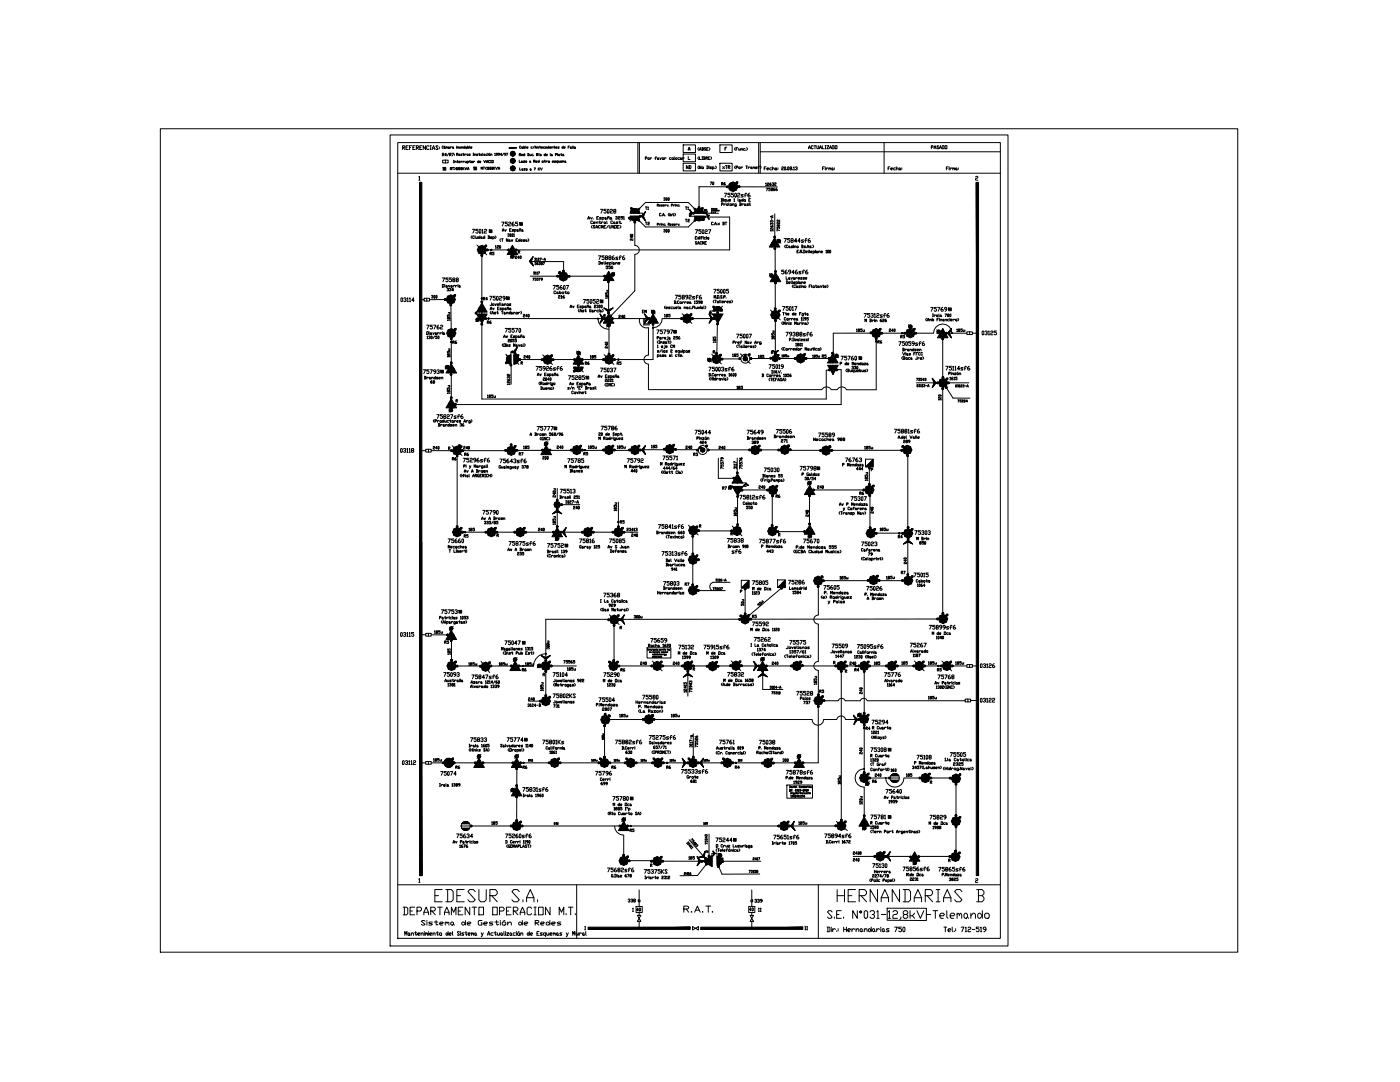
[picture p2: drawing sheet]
<svg xmlns="http://www.w3.org/2000/svg" width="279mm" height="216mm" viewBox="0 0 279 216" stroke-linecap="round" stroke-linejoin="round" font-family="sans-serif">
<g fill="none" stroke="#000" stroke-width=".2">
<path d="M32 25.7h214.7v164h-214.7zM77.8 26.9h123.1v161.6h-123.1zM79.3 28.4h120.1v158.5h-120.1zM79.3 34.5h120.1M80.2 29.4h.4l.1-.2-.5-.2v.8M80.4 29.4l.3 .4M80.9 29.4h.3M81.4 29h-.5v.8h.5M81.6 29.4h.2M82.1 29h-.5v.8M82.3 29.4h.2M82.8 29h-.5v.8h.5"/>
<path d="M83 29.4h.3l.1-.2-.4-.2v.8M83.1 29.4l.3 .4M83.5 35.3l.1-.2v.8M83.5 35.9h.2M83.7 29.4h.2M84.1 29h-.4v.8h.4M84.8 29v.8l-.4-.8v.8M85.5 29.2l-.1-.2-.4 .2v.5l.2 .1 .3-.1M85.7 29.8h.3M85.7 29h.3M85.8 29v.8M86.2 29.8l.2-.8 .2 .8"/>
<path d="M86.2 29.5h.4M87.3 29.2l-.1-.2-.3 .2 .4 .5-.1 .1-.3-.1M87.6 29.3v.1M87.6 29.5v.2M88.2 30.8h.2l.1-.2-.3-.1v.6M88.3 30.8l.2 .3M88.3 33.4h.6v.5h-.6zM88.4 29.2h-.3l.1 .4 .2-.1M88.6 29.2l.1 .1v.3l-.2-.1zM88.7 29.1l-.1 .1M88.7 29.5l.1 .1M88.8 31.9h-.6v.5h.6"/>
<path d="M88.8 31.9h.5v.5h-.5M88.8 31.9v.5M88.9 29.3l.1-.1 .1 .2M88.9 29.2v.4M89 30.9h-.3l.2-.4v.6M89.1 29.3h.1v.3M89.4 29.2l.2 .1-.1 .3-.1-.1zM89.5 30.5l-.4 .6M89.6 29.5v.1M89.6 30.8h.3v-.2l-.3-.1v.6M89.7 30.8l.2 .3M89.8 33.8v-.4l.1 .3 .1-.3v.4"/>
<path d="M89.8 29.2v.4M90 29.3l-.1-.1-.1 .2M90.1 30.5h.3l-.2 .6M90.2 33.4h.2M90.3 29.2l.1 .1-.1 .3-.1-.1zM90.3 33.4v.4M90.4 32h.1M90.4 32.4h.1M90.4 29.5l.1 .1M90.4 32v.4M90.6 30.7v.1M90.6 30.9v.1"/>
<path d="M90.6 33.4l.2 .2-.2 .2M90.6 32.3l.3-.2v.3M90.6 32.1v.3M90.9 33.4h.1v.4M90.9 33.8h.2M91 30.8h.2l.1-.2-.3-.1v.5M91 29.1v.1M91 29.2v.4M91.1 32.1h.2M91.1 30.8l.2 .2M91.1 29.4l.2-.2 .1 .4M91.1 29.2v.4"/>
<path d="M91.2 32v.3h.1M91.3 33.4h.1l-.1 .4-.1-.1zM91.5 32.3h.2v-.2l-.2 .1v.1l.2 .1M91.5 30.7l.1 .1-.1 .2-.1-.1zM91.6 29.2v.4l.2-.2M91.6 33.4h.1v.4l-.2-.1zM91.6 30.9l.1 .1M91.8 29.2v.4M91.9 32.1v.3M92 33.4h.1l-.1 .4-.1-.1zM92 29.4l.2-.2v.4M92 29.2v.4"/>
<path d="M92.1 30.7l-.3 .1 .3 .1-.3 .1M92.2 32.2l-.2-.1-.1 .2M92.2 33.4v.4M92.2 30.7h.3M92.3 32.1v.3M92.3 33.6l.2 .2M92.4 30.5v.4h.1M92.4 29.2l.3 .2-.2 .2-.1-.1zM92.5 33.4l-.3 .2M92.6 32.2l-.2-.1-.1 .2M92.6 33.4l.2 .4 .2-.4M92.6 30.7v.3"/>
<path d="M92.7 29.1v.5M92.7 32.1l.1 .3 .2-.1M92.9 29.2l.1 .1-.1 .3-.1-.1zM92.9 30.8l-.1-.1-.2 .1M93 32.1v.3M93 29.5l.1 .1M93.1 32.2h.3l-.1 .2h-.2M93.1 32.1v.5M93.1 30.7l.2 .1v.2l-.2-.1zM93.2 33.8l.1-.4 .2 .4M93.2 33.7h.3M93.2 29.1v.5"/>
<path d="M93.3 29.2l.2 .1-.1 .3-.2-.2zM93.5 32.1h.3M93.6 29.1l.1 .5M93.7 32v.3h.1M93.7 30.7l-.2 .1 .2 .1-.2 .1M93.8 29.4h.2v-.2l-.2 .1v.2l.2 .1M94 32.1l.2 .1-.1 .2-.2-.1zM94.3 30.5h.1M94.3 31h.1M94.4 32.1v.3M94.4 30.5v.5M94.4 33.3h.6v.5h-.6z"/>
<path d="M94.6 30.8l.2-.1v.3M94.6 30.7v.3M94.6 32.2l-.1-.1-.1 .2M95.2 32.1l.2 .2-.1 .1-.1-.1zM95.3 30.7h-.3v.1l.3 .1-.3 .1M95.4 30.7h.3M95.4 32v.4M95.5 30.5v.4h.2M95.6 32.3h.2v-.2l-.2 .1v.1l.2 .1M95.9 30.7l.1 .1-.1 .2-.1-.1zM95.9 33.7v-.4l.1 .3 .2-.3v.4M96 30.9l.1 .1"/>
<path d="M96.2 30.5l.1 .5M96.3 33.3h.3M96.4 32l.2 .4 .2-.4M96.4 33.3v.4M96.5 30.7l.1 .1v.2l-.2-.1zM96.6 30.9l.1 .1M96.9 33.3l-.2 .2 .2 .2M97 32.4l.1-.4 .1 .4M97 32.3h.2M97.1 33.4v-.1v.4M97.1 33.7h.1M97.1 30.7l-.3 .1 .1 .2h.2"/>
<path d="M97.2 30.5v.1M97.2 30.7v.3M97.4 33.3l.1 .1v.3h-.2zM97.4 30.7l.3 .1-.1 .2-.2-.1zM97.6 30.5l-.2 .1M97.6 32h-.2v.3h.2M97.7 33.3l.2 .1-.1 .3h-.1zM97.8 32h.1M97.8 32.4h.1M97.8 30.8l.2-.1 .1 .3M97.8 30.7v.3M97.8 32v.4"/>
<path d="M98.1 32h.2v.4h-.2zM98.1 33.3l.1 .1v.3h-.2zM98.4 33.3v.4M98.4 33.5l.2 .2M98.6 30.6l.1-.1v.5M98.6 31h.1M98.6 33.3l-.2 .2M98.8 33.3l.2 .4 .2-.4M99.2 30.8l-.3-.2h.3v.2l-.2 .2M99.3 33.7l.2-.4 .1 .4M99.3 33.6h.3M99.6 30.8h-.2v-.3l.2 .1v.2l-.2 .2"/>
<path d="M100 30.8h-.3l.2-.3v.5M100.4 30.5l-.3 .5M100.8 30.8h-.2v-.3l.2 .1v.2l-.2 .2M100.9 30.5h.3l-.2 .5M103.5 31.9v.5h.3M103.5 30.8l.3-.2h-.3v.4M103.6 30.8l.2 .2M103.6 33.4v.5h.3M103.8 29.2h-.2v.4l.2-.1M103.9 30.9h.2v-.2l-.2 .1v.2h.2M104 32l.1 .1-.1 .3-.1-.1zM104 29.2l.2 .1-.1 .3-.1-.1z"/>
<path d="M104.1 33.6l.1 .1-.1 .2-.1-.1zM104.1 32.3l.1 .1M104.2 29.5v.1M104.2 33.8l.1 .1M104.3 32h.3l-.3 .4h.3M104.4 30.7l.2 .2-.1 .1h-.2zM104.4 29.1v.5M104.4 33.6h.3l-.3 .3h.3M104.5 29.2l.2 .1-.1 .3-.2-.2zM104.6 30.6v.4M104.8 32l.2 .1-.1 .3-.2-.1zM104.8 29.1l.1 .5"/>
<path d="M104.9 33.6l.2 .1-.1 .2-.2-.1zM105 29.4h.2v-.2l-.2 .1v.2l.2 .1M105.4 30.6h-.3l.3 .4h-.3M105.6 30.7v.3l.2-.1M105.6 32l.2 .1-.1 .3-.1-.1zM105.7 33.6l.1 .1v.2l-.2-.1zM105.8 32.3v.1M105.8 30.7v.3M105.8 33.8l.1 .1M106.1 29.2l-.3 .1 .1 .3h.2M106.2 30.7l-.2 .1v.2h.2M106.4 32.1h.2v-.1l-.2-.1v.5"/>
<path d="M106.4 31h.1M106.4 32.1l.2 .3M106.5 33.4h.2l-.2 .5M106.5 29.1l-.3 .5M106.7 29.6l.1-.5 .1 .5M106.7 29.4h.2M106.8 32.2h.2v-.2l-.2 .1 .1 .3h.1M106.9 30.8l.3-.2h-.3v.4M107 30.8l.2 .2M107.1 29.4l.2-.2v.4M107.1 29.2v.4M107.3 32l.2 .2-.2 .2-.1-.1z"/>
<path d="M107.3 33.4v.5M107.4 33.7l.2 .2M107.4 30.7v.3M107.5 31.9v.5M107.5 29.2h.2M107.5 30.6h-.2M107.6 33.4l-.3 .3M107.6 29.1v.4h.1M107.7 30.7l.2 .1-.1 .2h-.2zM107.7 33.4l.2 .5 .2-.5M107.9 29.4h.2v-.2l-.2 .1 .1 .3h.1M108.1 32l.2 .1-.1 .3-.2-.1z"/>
<path d="M108.4 32h.3M108.5 30.7l.2 .2-.1 .1h-.2zM108.6 31.9v.4h.1M108.6 29.2l-.3 .1 .1 .3h.2M108.7 29.4h.2v-.2l-.2 .1v.2l.2 .1M108.7 30.6v.4M108.8 32v.4M108.8 30.9h.3v-.2l-.3 .1v.2h.3M109.1 32.1l-.1-.1-.2 .2M109.2 29.2l.2 .2-.1 .2-.2-.1zM109.3 32l.2 .1v.3l-.2-.1zM109.4 29.1v.5"/>
<path d="M109.5 29.4h.2v-.2l-.2 .1v.2l.2 .1M109.7 30.6v.4M109.9 29.4l.2-.2 .1 .4M109.9 30.7l.2 .1-.1 .2h-.1zM109.9 29.2v.4M110.1 32.2h.2v-.2l-.2 .1v.2l.2 .1M110.1 31h.1M110.4 29.2h.2M110.5 29.1v.4h.1M110.7 30.8h.2l.1-.2h-.3v.4M110.8 29.4h.2v-.2l-.2 .1v.2l.2 .1M110.8 32h-.2v.2l.2 .1-.3 .1"/>
<path d="M111.1 30.6l.1 .4M111.2 32.1h-.3l.1 .3h.2M111.2 32v.5M111.3 32l.1 .4 .2-.2M111.4 30.7l.1 .1v.2h-.2zM111.5 29.2l-.3 .1 .3 .2-.3 .1M111.5 31h.1M111.6 32v.4M111.7 32.2h.2v-.2l-.2 .1 .1 .3h.1M111.7 30.7h.3M111.9 30.6v.4h.1M112.1 29.2l.2 .2-.2 .2-.1-.1z"/>
<path d="M112.1 32.1l.2 .1M112.1 32v.4M112.2 30.7l.1 .1v.2h-.2zM112.3 32.1h.1v.3M112.3 29.1v.5M112.3 31h.1M112.4 29.4h.2v-.2l-.2 .1v.2l.2 .1M112.6 32l.2 .1-.1 .3-.2-.1zM112.8 32.3v.1M113.2 29.3h.2M113.5 29.1h-.3v.5M113.7 29.2l.2 .1-.1 .3-.2-.1z"/>
<path d="M113.9 29.5v.1M114.1 29.1v.5M114.3 29.1v.5M114.5 29.2l.2 .1-.1 .3-.1-.1zM114.7 29.5v.1M127.1 28.4v6.1M127.4 28.4v6.1M128.6 31.5h.3v-.2l-.3-.1v.6M129.2 31.4l.2 .1-.1 .3-.2-.1zM129.6 31.4v.4M129.9 31.5l-.2-.1-.1 .2M130.5 31.5h.3"/>
<path d="M130.9 31.3h-.3v.5M131.1 31.4l.2 .1-.1 .3-.2-.1zM131.3 31.7v.1M131.5 31.4l.2 .4 .1-.4M132.1 31.4l.2 .1-.1 .3-.2-.1zM132.3 39.5l.2-.1 .1 .2-.2 .1M132.5 31.4v.4M132.5 39.7v.2l-.2-.1M132.8 31.5l-.2-.1-.1 .2M132.8 39.4l.2 .1-.1 .4-.1-.1zM133.2 39.4l.2 .1-.1 .4-.1-.1zM133.7 31.4l-.3 .1 .1 .3h.2"/>
<path d="M134 31.4l.2 .1-.1 .3-.2-.1zM134.4 31.2l.1 .6M134.7 31.4l.2 .1v.3l-.3-.1zM135.4 31.4l-.3 .1 .1 .3h.2M135.7 31.4l.1 .1-.1 .3-.1-.1zM135.8 31.7l.1 .1M136.1 31.4v.4M136.2 32.5h2.4v1.5h-2.4zM136.2 28.9h2.4v1.5h-2.4zM136.2 30.7h2.4v1.5h-2.4zM136.4 31.5l-.2-.1-.1 .2M137.2 33v.6l-.4-.6v.6"/>
<path d="M137.2 29.9l.2-.6 .1 .6M137.2 31.2v.6h.3M137.2 29.7h.3M137.4 33l.3 .1v.4l-.3 .1M137.4 33v.6M139.3 29.4l-.2 .2 .2 .3M139.3 31.2l-.2 .2 .2 .4M139.3 33.1l-.2 .1 .2 .4M139.3 37.2h15.6M139.3 37.1v5.4l-2.1-2.2h-8.5l-2.2 2.2M139.4 29.9l.2-.5 .1 .5M139.4 31.2v.6h.3"/>
<path d="M139.4 29.8h.3M139.7 33.1v.5l-.3-.5v.5M139.9 29.4h.2v.3M139.9 31.2h.2M139.9 31.8h.2M140 29.7l.2 .2h-.3M140 33.2l.2 .1-.1 .3-.2-.1zM140 29.4v.5M140 31.2v.6M140.2 31.2l.3 .1v.2M140.3 31.5l.2 .2-.3 .1M140.3 31.2v.6"/>
<path d="M140.7 29.5l-.2-.1-.1 .1 .3 .4h-.3M140.7 31.5h.2l.1-.2-.3-.1v.6M140.8 31.5l.2 .3M140.9 33.1l.3 .1v.3l-.3 .1M140.9 29.7h.1M140.9 33.1v.5M141.2 29.4h-.3v.5h.3M141.2 31.5h.1M141.3 29.4l.2 .2-.2 .3M141.3 33.1v.1M141.3 33.2v.4M141.5 31.2h-.3v.6h.3"/>
<path d="M141.6 36.3h.3l-.3 .5M141.7 31.2l.1 .2-.1 .4M141.8 33.2l-.3 .1 .3 .2-.3 .1M142 33.3h.3l-.1 .3h-.2M142 33.2v.6M142.1 36.3h.2l-.1 .5-.2-.1zM142.5 33.5v.1M142.6 33.1l.2 .1-.2 .4M143.5 32.5h2.4v1.5h-2.4zM143.5 28.9h2.4v1.5h-2.4zM143.7 39.6l.3 .1v.3l-.3 .1M143.8 36.6h.2l.1-.2h-.3v.5"/>
<path d="M143.8 39.6v.5M143.9 36.6l.2 .3M144 33.2l.4 .4M144.2 39.6v.1M144.2 39.7v.4M144.4 38.5h.4l-.3 .8M144.4 33.2l-.4 .4M144.5 29.6h.2M144.5 36.4l-.2 .1v.3l.2 .1v-.3h-.2M144.6 33h.4M144.7 39.8h-.3v.3h.3M144.7 39.7v.6"/>
<path d="M144.8 33v.6M144.8 39.7l.1 .4 .3-.2M144.9 29.3h-.4v.6M145.1 33.3h.3l.1-.2-.4-.1v.6M145.2 39.7v.4M145.2 33.3l.3 .3M145.3 39.9h.3v-.2l-.3 .1 .1 .3h.2M145.5 38.5h-.4v.2l.4 .2-.1 .4-.3-.2M146.2 38.5h-.4v.2l.4 .2-.1 .4-.3-.2M146.3 39.7l.1-.1v.5M146.6 38.5l.2 .1-.1 .7-.3-.2zM146.6 33.1l-.2 .1 .2 .4"/>
<path d="M146.6 29.4l-.2 .2 .2 .3M146.7 33.3h.3l.1-.1-.4-.1v.5M146.7 29.7h.2M147 38.6l.1-.1 .4 .1-.1 .3-.4 .1v.3h.5M147.1 29.4h-.4v.5M147.1 36.2l-.4 .3M147.1 39.6l.1 .5M147.2 29.6l.1 .3 .2-.1M147.3 33.2l.2 .1v.3l-.3-.1zM147.4 39.7l.2 .1-.1 .3-.2-.1zM147.5 29.6v.3M147.7 29.8l.2-.2 .1 .3"/>
<path d="M147.7 29.6v.3M147.7 33.2v.4M147.9 39.7l.2 .2-.1 .2-.2-.1zM148 33.3l-.1-.1-.2 .2M148.1 39.6v.5M148.2 38.7h-.4l-.1 .2 .1 .1 .4 .1-.5 .2M148.4 39.7l.2 .1-.1 .3-.2-.1zM148.4 38.9h.3M148.5 29.6l-.3 .1 .1 .2h.2M148.7 33.1h.3M148.7 29.9h.1M148.8 29.4l.2 .2-.2 .3"/>
<path d="M148.8 33.1v.5M148.8 38.6l-.1-.1-.2 .1v.7M149.1 33.2v.4M149.2 39.8h.2M149.4 38.5l-.3 .2v.4l.3 .2 .1-.2-.1-.2h-.3M149.5 33.3l-.2-.1-.2 .2M149.6 39.6h-.4v.5h.4M149.7 33.2l.2 .1-.1 .3-.2-.1zM149.9 33.5v.1M150.1 33.4l.2-.2 .1 .4M150.1 33.2v.4M150.9 33.2l-.3 .1 .3 .2-.3 .1"/>
<path d="M151.1 33.3h.2M151.2 28.4v6.1M151.4 33.2h-.3v.4M151.5 30.2h47.9M151.5 28.4v6.1M151.5 33.1l.2 .1-.2 .4M152.3 33.5h.2M152.6 36.5l.1-.1v.6M152.7 33.2h-.4v.6M152.7 37.5h.3l-.2 .5M152.8 37h-.2M152.9 33.6h.2v-.2l-.2 .1v.2l.2 .1"/>
<path d="M152.9 36.5h.4l-.4 .3v.2h.4M153.5 37.5h-.3v.2h.3l-.1 .3-.2-.1M153.7 36.4l-.3 .2v.3l.3 .1v-.2l-.3-.1M153.8 33.4l-.4 .1 .1 .3h.3M153.9 36.5l.2-.1 .1 .2-.1 .1M153.9 37.7l.1 .2-.2 .1-.1-.2 .3-.2-.2-.1v.2M154 33.6l.2-.2 .1 .4M154 33.2v.6M154.1 36.7v.2h-.2M154.4 36.5h.3l-.3 .3v.1h.3M154.4 37.5l-.2 .1v.3l.2 .1 .1-.2-.3-.1M154.6 33.4l.2 .1-.1 .3-.2-.1z"/>
<path d="M154.8 33.7l.1 .1M154.9 37.4l-.3 .2v.3l.3 .1 .1-.2-.4-.1M155.1 33.4v.1M155.1 33.6v.1M155.8 33.3l.1-.1 .3 .1-.4 .3v.2h.4M156.4 33.2l.2 .1-.1 .5-.2-.1zM156.8 33.7v.1M157.1 33.2l.2 .1-.1 .5-.2-.1zM157.5 33.5v-.3l.3 .1-.4 .3 .1 .2 .3-.1-.1-.2M158 33.7v.1M158.2 33.3l.1-.1v.6M158.2 33.8h.2"/>
<path d="M158.5 33.3l.1-.1 .3 .1-.2 .2M158.8 33.5v.3l-.3-.1M161.2 29.6l.1-.6 .2 .6M161.2 29.4h.3M162.1 29.1l-.1-.1-.3 .1v.4l.1 .1 .3-.1M162.3 29h.3M162.4 29v.6M162.8 29l.1 .6 .3-.1v-.5M163.4 29.6l.1-.6 .2 .6M163.4 29.4h.3M163.9 29v.6h.4M163.9 33.5h.2"/>
<path d="M164.3 33.2h-.4v.6M164.5 29.6h.1M164.5 29h.1M164.5 33.2v.1M164.5 33.4v.4M164.5 29v.6M164.7 33.4v.4M164.8 29h.4l-.4 .6h.4M165 33.5l-.2-.1-.1 .2M165.2 33.5l.1-.1 .1 .2M165.2 33.4v.4M165.4 29.6l.1-.6 .2 .6"/>
<path d="M165.4 29.4h.3M165.4 33.5l.1-.1 .1 .1v.3M165.9 33.4l.1 .1-.1 .3-.1-.1zM165.9 29l.4 .1v.4l-.4 .1M166 29v.6M166 33.7l.1 .1M166.3 33.4v.1M166.3 33.6v.1M166.5 29h.3v.6h-.3zM176.2 28.4v6.1M177 33.5h.2M177.4 33.2h-.4v.6"/>
<path d="M177.6 33.6h.2v-.2l-.2 .1v.2l.2 .1M178.5 33.4l-.4 .1 .1 .3h.3M178.7 33.6l.2-.2 .1 .4M178.7 33.2v.6M179.3 33.4l.2 .1-.1 .3-.2-.1zM179.5 33.7l.1 .1M179.8 33.4v.1M179.8 33.6v.1M185.6 29.3h.3l.1-.2-.4-.1v.6M186.2 29.6l.2-.6 .1 .6M186.2 29.4h.3M187.1 29.1l-.1-.1-.3 .1 .4 .4-.1 .1-.3-.1"/>
<path d="M187.3 29.6l.2-.6 .1 .6M187.3 29.4h.3M187.8 29l.4 .1v.4l-.4 .1M187.9 29v.6M188.4 29h.3v.6h-.3zM188.6 33.5h.2M189 33.2h-.4v.6M189.2 33.2v.1M189.2 33.4v.4M189.4 33.4v.4M189.7 33.5l-.2-.1-.1 .2M189.9 33.5l.1-.1 .1 .2"/>
<path d="M189.9 33.4v.4M190.1 33.5l.1-.1 .1 .1v.3M190.5 33.4l.2 .1-.1 .3-.1-.1zM190.7 33.7l.1 .1M191 33.4v.1M191 33.6v.1M194.4 35.3l.2-.2 .3 .2-.1 .2-.4 .1v.3h.5M80 59.3l.2 .2-.1 .6-.2-.1zM80.5 59.5l.1-.2 .3 .2-.2 .2M80.8 59.7l.1 .1-.1 .3-.3-.1M81.2 59.5l.1-.2v.8M81.6 59.5l.1-.2v.8"/>
<path d="M82.5 59.8h-.4l.3-.5v.8M83.8 59.7h.7M85.1 59.4h-.6v.6h.6M85.1 59.4h.5v.6h-.5M85.1 59.4v.6M86 58.9h.3l-.1 .2M86.2 59.1v.3l-.2-.1M86.6 58.8l.1 .1-.1 .5-.1-.1zM87 58.8l.1 .1-.1 .5-.1-.1zM88.2 55.4h.4l-.3 .7M88.2 56.7h.3v.5h-.3zM88.7 56.7v.5"/>
<path d="M89 56.8l.1 .1v.3l-.2-.1zM89.1 57.5l.2-.1 .1 .2-.1 .1M89.1 57.1l.1 .1M89.3 55.4h-.4v.2l.4 .1-.1 .4-.3-.1M89.3 57.7v.3l-.2-.1M89.4 56.8l.1 .4 .2-.4M89.6 57.5h.3l-.2 .2M89.8 57.7v.3l-.2-.1M89.9 59.6v6.2M89.9 56.8l.2 .1-.1 .3-.1-.1zM90 55.4h-.5v.2l.5 .1-.1 .4-.4-.1M90.1 57.1l.1 .1"/>
<path d="M90.3 56.8v.4M90.3 55.7l-.1-.2 .4-.1 .1 .2-.5 .3 .1 .2 .4-.1-.1-.3M90.4 57.8h-.3l.2-.4v.6M90.6 59.7h-5M90.7 56.9l-.2-.1-.2 .2M90.8 56.8v.4M90.8 58.7l-.3 .3M91 55.7l-.1-.2 .4-.1 .1 .2-.5 .3 .1 .2 .4-.1-.1-.3M91.1 56.9l-.1-.1-.2 .2M91.3 56.7v.1M91.3 56.8v.4M91.5 56.8l.2 .1-.1 .3-.1-.1z"/>
<path d="M91.7 57.1l.1 .1M94.1 47l-.2 .2 .2 .3M94.1 45.7h.5l-.3 .7M94.5 47.1h-.3v.3h.3M94.7 47v.1M94.7 47.2v.3M94.9 47.2v.3l.3-.2M95.1 48.8l1.9 2M95.2 47.2v.3M95.3 45.7h-.5v.2h.4l.1 .4-.1 .1-.4-.1M95.4 47.2l.3 .1-.2 .2-.2-.1zM95.6 45.7l.3 .1-.2 .6-.2-.1z"/>
<path d="M95.7 47v.5M95.9 47.2h.2l-.1 .3-.2-.1zM96 48.9v14.7M96.1 47.4v.1M96.1 45.8l.1-.1v.7M96.1 46.4h.2M96.3 59.5h.3l.1-.2-.4-.1v.6M96.4 47.2l.2 .1-.1 .2-.2-.1zM96.4 59.5l.3 .3M96.5 45.8l.2-.1 .3 .1-.1 .3-.4 .1v.2h.5M96.6 47v.5M97 48.8l-.3 .3"/>
<path d="M97.1 59.6h-.3l.3-.4v.6M97.3 47l.3 .1v.3l-.3 .1M97.3 47v.5M97.5 45.8h.6v.5h-.6zM97.6 59h.4l-.3 .8M97.7 50.5h.2l.1-.2-.3-.1v.6M97.7 47.3h.3v-.1h-.3l.1 .3h.2M97.8 50.5l.2 .3M98.2 47.2h.3v.3h-.3M98.2 47.2v.5M98.5 50.2h-.4v.2l.4 .1v.2h-.4M98.7 47l.2 .2-.2 .3"/>
<path d="M98.7 59h-.4v.3l.4 .1-.1 .4-.3-.1M98.8 49v-.1v.5M98.8 49.4h.1M99.1 49h.3l-.3 .3v.1h.3M99.1 59l.2 .2-.1 .6-.2-.1zM99.5 59.2l.1-.2 .4 .2-.1 .2-.4 .1v.3h.5M99.6 48.9l.2 .1-.1 .4h-.1zM99.8 47.6l-.2 .1 .2 .4M100 47.6h.3M100 44.2h.5l-.4 .8M100.1 46.1l.2-.6 .1 .6M100.1 47.6v.5"/>
<path d="M100.1 45.9h.3M100.6 45.7l.2 .4 .1-.4M100.7 59.4h-.4l-.1-.1 .1-.3 .4 .2v.3l-.4 .3M101 59.1h.5v.6h-.5zM101.1 44.2h-.4v.3l.4 .1v.3l-.1 .1-.3-.1M101.2 46.6h.2l.1 .1-.1 .1M101.3 47.6v.5l-.4-.5v.5M101.4 44.4l.1-.2 .3 .2-.1 .2-.3 .2v.2h.4M101.4 46.8v.3l-.2-.1M101.5 47.7l.1 .1v.3l-.2-.1zM101.6 45.8h.1M101.6 48l.1 .1"/>
<path d="M101.7 46.6h.1v.5M101.7 47.1h.1M101.9 47.7l.2 .4 .1-.4M101.9 45.5h-.3v.6h.3M102.1 46.6h.1v.5l-.2-.1zM102.4 45.7l-.4 .1 .4 .2-.4 .1M102.4 46.6h.1v.5M102.4 47.1h.2M102.4 44.2l-.3 .3v.4l.3 .1 .1-.1-.1-.3h-.3M102.5 50.7l-.8 .8M102.5 45.8h.3v.3h-.3M102.5 45.7v.6"/>
<path d="M102.7 51.1h.3l-.3 .2v.2h.3M102.9 47.8h.1M103.1 45.7l.2 .1-.1 .3-.2-.1zM103.2 47.6h-.3v.5h.3M103.2 44.2h-.5v.3l.5 .1-.1 .4-.4-.1M103.3 46v.1M103.3 50.2h.2l.1-.2-.3-.1v.6M103.4 50.2l.2 .3M103.4 47.7l.2 .2-.1 .2-.2-.1zM103.5 45.9l.2-.2 .1 .4M103.5 45.7v.4M103.5 51.3h-.3l.2-.3v.5"/>
<path d="M103.6 44.4h.5v.5h-.5zM103.6 47.6v.5M103.7 51l.2 .1-.1 .4-.1-.1zM103.8 45.5l-.3 .1M103.8 47.9h.3v-.2l-.3 .1 .1 .3h.2M104 45.7l.2 .1-.1 .3-.1-.1zM104.2 46l.1 .1M104.6 47.7l-.3 .1 .3 .2-.3 .1M104.9 47.7l.1 .1-.1 .3-.1-.1zM105 48l.1 .1M105.3 47.6l.1 .1-.1 .4M105.7 55h15.6"/>
<path d="M105.9 52.1h6.4v2.3M106.2 55.4h.3l-.2 .5M106.3 51.1l-.4 1 .4 .9-.8-.9zM106.3 54.2h.2l.1 .1-.1 .1M106.5 54.4v.2l-.2-.1M106.5 51.5l.2-.1 .1 .2h-.1M106.7 54.2h.1v.4M106.7 54.6h.2M106.7 51.6v.3l-.2-.1M106.9 55.4h-.3v.2h.3l-.1 .3-.2-.1M106.9 52.3h-.3v.1l.3 .1-.1 .2h-.2M106.9 51.5l.1-.1v.5"/>
<path d="M106.9 51.9h.2M107 54.2h.1v.4M107 54.6h.1M107.2 51.5h.3l-.3 .2v.2h.3M107.2 52.3l-.2 .1v.3h.2v-.2h-.2M107.3 54.2h.3l-.2 .4M107.3 55.4h-.3v.2h.3l-.1 .3-.2-.1M107.4 55.4h.3l-.2 .5M107.4 52.4l.2-.1 .1 .1-.1 .1M107.6 51.4h.3l-.2 .5M107.6 52.5v.2h-.2M107.9 52.5v-.2l.2 .1-.3 .2 .1 .1h.2v-.2"/>
<path d="M108 51.6h.3M108.1 55.6h-.2v-.2l.2 .1v.2l-.2 .2M108.3 52.3h.2l-.2 .4M108.5 51.9l.1-.5 .1 .5M108.5 51.7h.2M110.2 56.9h.5l-.3 .7M110.8 58.1h-.4v.3h.4M111 58.2h.1l.1 .2-.2 .1zM111.2 58.4l.1 .1M111.3 59h.4l-.4 .2v.2h.4M111.4 56.9h-.5v.2l.5 .1-.1 .4-.4-.1M111.5 58.3l.3-.1v.2l-.1 .1z"/>
<path d="M111.5 58v.5M111.7 54.1l-.4 .4M111.8 59l.1-.1v.5M111.8 59.4h.2M112 56.9l-.4 .2v.4l.4 .1 .1-.1-.1-.3h-.4M112 58.2h.3l.1 .2-.3 .1zM112.4 56.9l.2 .1-.1 .6-.2-.1zM112.5 58.9l-.3 .1v.3h.4l-.1-.2h-.3M112.6 58.2h.3M112.7 58v.4h.2M112.9 56.9h.4l-.3 .7M113.1 58.2h.3v.2l-.2 .1z"/>
<path d="M116.3 59.7h.4l-.3 .7M117.2 43.7l.1-.6 .2 .6M117.2 43.5h.3M117.4 59.7h-.5v.2l.5 .1-.1 .4-.4-.1M117.7 43.3l.2 .4 .2-.4M117.7 59.7l.3 .1-.1 .6-.3-.1zM118.1 44.9l-.2 .2 .2 .3M118.1 44.1h-.3v.4h.3M118.2 43.6v.1M118.3 44.4h.3v-.2l-.3 .1v.2l.3 .1M118.6 45l-.3-.1-.1 .1 .4 .4h-.4M118.7 59.7h-.5v.2l.5 .1-.2 .4-.3-.1"/>
<path d="M118.8 45.4l.1-.5 .2 .5M118.8 45.3h.3M118.8 44.4l.3-.2 .1 .4M118.8 44.2v.4M118.9 59.8l.1-.1 .3 .1-.1 .2-.3 .2v.2h.4M118.9 43.4h.2M119.3 51h.4l-.3 .7M119.3 43.1h-.4v.6h.4M119.3 52.1l.4 .1v.4h-.4M119.3 44.2h.4M119.4 52.1v.5M119.5 44v.5h.2"/>
<path d="M119.6 59.8h.6v.5h-.6zM119.7 45h-.4v.4h.4M119.7 41.7h.4l-.3 .8M119.8 43.3h-.2v.2l.2 .1-.3 .1M119.8 45.4v-.5l.2 .4 .2-.4v.5M119.9 52.5h.2v-.2l-.2 .1v.2h.2M119.9 44.2v.4M120 43.4h.4l-.1 .3h-.3M120 43.3v.5M120.2 44.3l-.1-.1-.2 .2M120.4 45.2h.2M120.4 52.1l.1 .5"/>
<path d="M120.4 44.3h.3l-.1 .3zM120.4 51h-.4v.2l.4 .1-.1 .4-.3-.1M120.6 43.4h.2l-.1 .3zM120.7 52.1v.5M120.7 44.5l.1 .1M120.7 58.3v.3h.2l.1-.3 .2 .1v.2M120.7 44.9h-.3v.5h.3M120.8 51.3l-.1-.1 .1-.2 .3 .1-.1 .2-.3 .2 .1 .2 .3-.1-.1-.3M120.8 43.6l.1 .1M120.8 41.7h-.4v.2l.4 .2-.1 .4-.3-.2M120.9 57.8h.3M120.9 52.5h.3v-.2l-.3 .1v.2h.3"/>
<path d="M120.9 44l.1 .6M121 58.9h.2v.2l-.3-.3-.2 .1 .1 .2 .2-.1M121.1 57.8l.1 .3-.3 .1M121.1 43.5l.2-.2 .1 .4M121.1 43.3v.4M121.2 53h-.4v.2l.4 .1-.1 .2-.3-.1M121.2 41.7l.2 .1-.1 .7-.3-.2zM121.2 59.4h-.5h.1M121.2 59.3v.1M121.3 44.9l-.4 .5M121.3 55.7v8.8M121.4 43.1l-.3 .1"/>
<path d="M121.4 44.9l.1 .5h.3v-.5M121.5 51.3l-.2-.1 .2-.2 .3 .1-.1 .2-.4 .2 .2 .2 .3-.1-.1-.3M121.5 52.4h.3l-.1 .2h-.2M121.5 52.3v.5M121.6 43.4l.2-.1 .1 .3-.2 .1zM121.6 41.8l.1-.1 .4 .1-.1 .3-.4 .1v.3h.5M121.7 53h-.4v.2l.4 .1-.1 .2-.3-.1M121.9 53.1h.2l-.1 .4-.1-.1zM121.9 43.6l.1 .1M122 52.1v.1M122 52.3v.3M122.1 44.1h-.3v.5l.3-.1"/>
<path d="M122.2 52.4l.2-.1v.3h-.1zM122.3 44.3l.2-.1 .1 .3-.2 .1zM122.3 44.9v.5l-.3-.5v.5M122.4 51l-.4 .2v.4l.4 .1 .1-.1-.1-.3h-.4M122.4 42.1l-.1-.3 .4-.1 .1 .2-.5 .3 .1 .3 .4-.2-.1-.2M122.4 52.6h.1M122.5 44.9h.4v.5h-.4zM122.5 54.3l-.7 .8M122.6 44.5v.1M122.7 43.2l.3-.1v.2l-.1 .1M122.7 52.5l.3-.2 .1 .3M122.7 52.3v.3"/>
<path d="M123 43.4v.3l-.3-.1M123 45.2h.2M123.2 51.2h-.4l-.1 .1 .1 .2 .4 .1-.5 .1M123.2 44.2h-.3v.2l.3 .1-.4 .1M123.2 43.2h.4l-.4 .3v.2h.4M123.2 52.5h.3v-.2l-.3 .1v.2h.3M123.4 44.2h.3M123.4 44.9h-.4v.5h.4M123.4 51.3h.3M123.5 44v.5h.2M123.6 44.9l.2 .2-.2 .3M123.9 51.1l-.2-.1-.2 .1v.6"/>
<path d="M123.9 44.5v.1M124.1 43.1h-.3v.2l.3 .1-.1 .3-.2-.1M124.3 43.2l.1-.1v.6M124.3 43.7h.2M124.4 51l-.3 .2v.4l.3 .1 .1-.1-.1-.3h-.3M125.3 43.3l.4 .4M125.6 46.8l.5-.1v.1l-.4 .1zM125.6 42.5a.92 .92 0 0 1 .9-.9 .92 .92 0 0 1 .9 .9h.7v.6h-2.5a.92 .92 0 0 0 .9 .9 .92 .92 0 0 0 .9-.9M125.7 41.4l.4 .4M126 47.1v.3l-.4-.2h.5M126.1 47.6v.3h-.1l-.2-.3h-.2l.1 .3M126.5 43.1v5.8a.92 .92 0 0 1 .9 .9 .92 .92 0 0 1-.9 .9"/>
<path d="M126.5 50.7v7.2l-4.7 5M126.5 43.1l-.9 1M126.5 43.1l2.2 2.1h8.5l2.1-2.1M127.5 41.5l-.3 .3M128.6 44.3h.4M128.6 41.2h.4M128.7 42.2l-.5 .9 .5 .9-.8-.9zM128.8 41.2v.5M128.8 44.3v.5M129.1 44.4h.3l-.3 .2v.2h.3M129.1 41.3l.1-.1v.5M129.1 41.7h.2"/>
<path d="M131 44.7l.3-.2h-.3v.4M131 40.9l.3-.2h-.3v.4M131.1 40.9l.2 .2M131.4 40.9h.2v-.1l-.2 .1 .2 .2M131.4 44.6v.3M131.6 44.7l-.1-.1-.1 .2M131.8 42.6h-.4l.1 .4 .3-.1M131.8 44.5h.1M131.8 44.6v.3M131.9 44.8l.2-.2 .1 .3M131.9 44.6v.3M131.9 42.9v.1"/>
<path d="M132 40.8l-.2 .1 .2 .1-.2 .1M132.1 43l.1-.5 .2 .5M132.1 42.8h.3M132.2 40.9h.1v-.1l-.1 .1 .1 .2M132.3 45.8h.3l-.2 .2M132.5 46v.2l-.2-.1M132.5 44.6l-.2 .1v.2h.2M132.5 40.8v.3M132.6 42.9v.1M132.7 44.8v.1M132.8 40.9l-.1-.1-.2 .1M132.8 45.7l.2 .1-.1 .4-.1-.1z"/>
<path d="M132.9 40.8l.2 .3 .1-.3M133.2 44.7l.2-.2h-.2v.4M133.2 44.7l.2 .2M133.2 45.7l.2 .1-.1 .4-.1-.1zM133.3 41v.1M133.4 42.5l-.2 .2 .2 .3M133.5 42.5v.5M133.6 44.8h.2v-.2l-.2 .1 .2 .2M133.7 42.7h.1v.3l-.3-.2zM133.8 40.9l.3-.2h-.3v.4M134 42.7h.3M134.2 42.5v.4h.1"/>
<path d="M134.2 44.6l-.3 .1 .2 .2h-.2M134.2 40.8v.3M134.3 44.8h.2v-.2l-.2 .1 .2 .2M134.4 59.9l.3 .1-.1 .2M134.5 40.9l-.2-.1-.1 .1M134.5 59.9v.6M134.5 42.5l.1 .2-.1 .3M134.6 58.8h.4l-.3 .8M134.6 40.7h.1M134.6 40.8v.3M134.7 40.9l.2-.1 .1 .3M134.7 40.8v.3"/>
<path d="M134.7 44.6v.3M135 44.7l-.2-.1-.1 .2M135.1 44.6l.1 .3 .2-.3M135.4 40.8l-.3 .1 .1 .2h.2M135.5 41v.1M135.5 44.8v.1M135.7 58.8h-.4v.3l.4 .1v.2l-.1 .2-.3-.2M136.1 59.2l-.1-.1 .1-.3 .3 .1-.1 .3-.3 .1 .1 .3 .3-.2-.1-.2M136.6 43.7h.3M136.6 41.2h.3M136.8 41.2v.5M136.8 43.7v.5"/>
<path d="M137.1 43.8h.3l-.3 .2v.2h.3M137.1 41.3l.1-.1v.5M137.1 41.7h.2M137.1 59.2h-.3l-.2-.1 .2-.3 .3 .1v.4l-.3 .3M137.3 58.9l.1-.1 .4 .1-.1 .3-.4 .1v.3h.5M137.4 42.5v.6h2.8a.91 .91 0 0 1-.9 .9 .91 .91 0 0 1-.9-.9M137.4 42.5h.6M137.5 41.8l.5 .7-.5 .7 .3-.7zM137.8 42.5h.6a.91 .91 0 0 1 .9-.9 .91 .91 0 0 1 .9 .9M138.4 41.5l.3 .3M138.5 59.1l-.5 .1 .4 .1 .1 .1-.1 .2h-.4M138.6 47.4h.1"/>
<path d="M138.6 45.8h.4l-.3 .7M138.7 59.2h.3M138.9 48.2h-.3l.3 .4-.1 .1-.2-.1M138.9 47.1h-.3v.5h.3M139 59.9h-.3v.2l.3 .1v.3l-.3-.1M139.1 48.7l.1-.6 .2 .6M139.1 48.5h.3M139.1 47.3l.3 .2-.2 .1h-.1zM139.2 58.9l-.2-.1-.2 .1v.7M139.4 47.1v.5M139.5 47.1v.1M139.5 47.3v.3"/>
<path d="M139.7 47.4h.2M139.7 58.8l-.3 .3v.3l.3 .2 .1-.2-.1-.2h-.3M139.7 45.8h-.4v.2l.4 .1-.1 .4-.3-.1M139.9 48.2h-.4l.1 .5 .3-.1M140 48.7v-.6l.2 .4 .1-.4v.6M140 47.2h-.2v.4M140.1 45.8l.2 .1-.1 .6-.2-.1zM140.1 42.4h1v.5l-.7 .3M140.2 41.4l-.4 .4M140.2 47.1v.1M140.2 47.3v.3M140.4 43.5l-.4 .4"/>
<path d="M140.4 43.2h5v6.6h-49.4M140.4 41.9l.2-.1-.2-.1v.3M140.5 41.9l.1 .1M140.5 48.4h.2M140.5 45.9l.1-.1 .4 .1-.1 .2-.4 .2v.2h.5M140.6 42.2l-.4 .4M140.7 47.3l-.4 .1 .1 .2h.3M140.7 41.9h.1M140.8 48.1h-.3v.6h.3M140.8 47.1v.1M140.8 47.3v.3M140.9 41.7h-.2v.3"/>
<path d="M140.9 42l-.1 .4 .1 .4-.3-.4zM141.1 47.3l.2 .1-.1 .2h-.2zM141.2 45.8h.5l-.4 .7M141.2 42.5h2M141.4 42.8l-.2 .5 .1 .4-.3-.4zM141.8 42.2v.2M141.9 41.6l.1-.1h-.1v.2M141.9 41.9l-.1 .1M142 42l.1-.1v.1M142 41.6l.1 .1 .1-.1M142.1 42.2l.1 .2M142.1 44.4h-.3l.1 .4 .2-.1"/>
<path d="M142.2 41.6v.1M142.2 42.2l-.1 .2M142.2 41.6h.1v.1M142.2 57.6h.5l-.3 .8M142.3 44.7v.1M142.3 41.9h-.1l.1 .1M142.3 59.8l-.1 .2 .1 .3M142.3 59.4v-.5l.2 .3 .1-.3v.5M142.4 41.6h.1l.1 .1M142.4 41.6v.1M142.5 44.8l.1-.5 .2 .5M142.5 44.6h.3"/>
<path d="M142.5 42.2h.1l-.1 .1 .1 .1M142.5 59.8h.3M142.5 41.9h-.1l.1 .1M142.6 41.8v.2M142.6 41.6h.1M142.6 59.8v.5M142.7 41.9v.1zM142.7 41.5v.2M142.8 59.3v.1M142.8 41.6h.1v.1M142.8 42l.1-.1 .1 .1M142.8 41.9v.1"/>
<path d="M142.9 44.7v.1M143 58.9h.3v.5h-.3zM143 42l.1-.1v.1M143 60l.2 .1-.1 .2-.1-.1zM143.1 44.4l.3 .4M143.3 41.9l-.1 .1M143.4 57.6h-.5v.3l.5 .1-.1 .4-.4-.1M143.4 44.4l-.3 .4M143.4 59.8l.1 .5M143.5 59.3v.1M143.7 59.8l.1 .5M143.7 57.6l.3 .2-.2 .6-.2-.1z"/>
<path d="M143.8 40.7h.3v-.2l-.3-.1v.5M143.9 59h-.3l.3 .3h-.3M144.1 44.3l.3 .1-.1 .1M144.1 59.3v.1M144.1 44.5l.3 .2-.3 .1M144.1 44.3v.5M144.3 59.1h.2l.1-.1-.3-.1v.5M144.3 40.6v.3M144.3 57.6l.2 .2-.1 .6-.2-.1zM144.4 60v.3M144.5 44.3h.4M144.6 40.7l-.1-.1-.2 .2"/>
<path d="M144.7 44.3v.5M144.7 59.3v.1M144.9 40.6l.2 .1-.1 .2h-.2zM145.2 57.6h-.4v.3l.4 .1-.1 .4-.3-.1M145.3 40.4v.5M145.6 40.6l.2 .1-.1 .2h-.2zM145.7 60l-.3 .1 .3 .1-.3 .1M145.8 59.8l.2 .2-.2 .3M146 40.8l.2-.2 .1 .3M146 40.6v.3M146.3 40.1h.1M146.8 40.9h-.3v-.3l.3 .1v.3h-.3"/>
<path d="M147.4 40.4h.3v.3M147.5 40.7l.2 .2h-.3M147.5 40.4v.5M147.6 40v.1M147.9 40.6v.3M148.2 40.7l-.1-.1-.2 .2M148.5 40.6l.1 .1-.1 .2h-.1zM148.6 40.9h.1M149.2 40.6l-.3 .1 .3 .2h-.3M149.3 40.4v.1M149.3 40.6v.3M149.5 40.4l.1 .5"/>
<path d="M153.4 54.5l.7 .8M153.6 45l.1 .2h.3l.1-.2h-.3v.2M153.8 44.6l-.2-.2v.4M153.8 44.5h.3l-.1 .3M153.8 44.1l-.2-.1v.3M153.8 44h.3l-.1 .3M153.8 43.5v.3M153.9 43v.3M154.1 46h-.5M154.1 45.4v.3l-.3-.1-.1-.2-.1 .1v.2M154.1 43l-.5 .2 .5 .1M154.1 45.9v.1"/>
<path d="M154.4 42.6v5.7M154.5 47.9v14.7M154.9 47.7l.7 .7M154.9 45.2v.4h.1l.1-.4 .3 .1-.1 .3M155.1 44.8h.2l.1 .2-.2 .1-.2-.3h-.1l.1 .3 .1-.1M155.4 46l-.5-.3v.3M155.4 44.3v.3h-.2l-.2-.3-.1 .1 .1 .2M155.4 43.8v.3h-.2l-.2-.3-.1 .1 .1 .2M156.2 53.8h-.4v.3l.4 .1-.1 .4-.3-.2M156.3 47.5h.4l-.3 .8M156.6 48.8l-.2 .2 .2 .4M156.7 55.1v.5h.3"/>
<path d="M156.7 56l.3 .1v.3l-.3 .1M156.8 56v.5M156.8 53.8l-.3 .3v.3l.3 .2 .1-.2-.1-.2h-.3M157 48.9h-.3v.4h.3M157.2 56.3h.2v-.2l-.2 .1 .1 .3h.1M157.2 55.3l.2 .1-.1 .2h-.1zM157.3 49l.1 .1v.3l-.2-.1zM157.4 55.6h.1M157.4 47.5h-.4v.3l.4 .1v.3l-.1 .1-.3-.1M157.4 49.3l.1 .1M157.6 54.2h-.3l-.1-.1 .1-.3 .3 .1v.4l-.3 .3M157.6 55.3l.2 .3 .2-.3"/>
<path d="M157.7 56l.1 .5M157.8 47.9l-.1-.2 .3-.2 .1 .3-.4 .2 .1 .3 .3-.1-.1-.3M157.9 56l.1 .5M158 49l-.3 .1 .2 .1v.2h-.2M158.1 56.8l-.2 .1 .2 .4M158.2 48.8v.1M158.2 49v.4M158.2 56.3h.2v-.2l-.2 .1v.3h.2M158.2 55.3l.2 .1-.1 .2h-.2zM158.3 54.3h-.5l.4-.5v.8M158.3 49.2l.3-.2v.4M158.3 49v.4"/>
<path d="M158.4 55.6h.1M158.6 56.9h-.4l.1 .4 .3-.1M158.6 55.3v.3M158.6 56.2h.4l-.1 .3h-.3M158.6 56.1v.6M158.8 56.9l.2 .1-.1 .3-.2-.1zM158.8 48h-.5l.4-.5v.8M158.9 50.1h.1M158.9 53.8l-.4 .3v.3l.4 .2 .1-.2-.1-.2h-.4M158.9 49l.2 .1-.1 .3-.2-.1zM158.9 55.4l-.1-.1-.2 .2M159 57.2v.1"/>
<path d="M159.1 55.5h.2v-.2l-.2 .1v.2h.2M159.1 56v.1M159.1 56.1v.4M159.2 49.8h-.3v.6h.3M159.3 50.3v.1M159.4 56.1l.1 .1-.1 .3-.1-.1zM159.5 48h-.5l.4-.5v.8M159.5 50.1h.2l.1-.2-.3-.1v.6M159.5 56.9l-.3 .1 .3 .2-.3 .1M159.5 56.4l.1 .1M159.6 50.1l.2 .3M159.7 54.1l-.5 .1 .5 .2-.5 .2"/>
<path d="M159.7 56.8v.1M159.7 56.9v.4M159.8 48.8h.2v.3M159.8 56.3l.2-.2 .1 .4M159.8 56.1v.4M159.8 57.1l.3-.2 .1 .4M159.8 49.1l.3 .2-.3 .1M159.8 48.8v.6M159.8 56.9v.4M159.9 55.3l-.3 .1 .3 .2h-.3M159.9 54.2h.3M160 50.3v.1"/>
<path d="M160.1 49.8l.4 .1v.4l-.4 .1M160.2 47.8l-.5 .1 .4 .1 .1 .2-.1 .1h-.4M160.2 49.8v.6M160.2 56.3h.3v-.2l-.3 .1 .1 .3h.2M160.4 53.9l-.2-.1-.2 .1v.7M160.4 55.3l-.4 .1 .3 .1v.1h-.3M160.4 56.9l.2 .1v.3l-.3-.1zM160.4 47.9h.3M160.5 55.5h.3v-.2l-.3 .1 .1 .2h.2M160.6 49l-.4 .1 .4 .2-.4 .1M160.6 50.2h.3v-.2l-.3 .1 .1 .3h.2M160.7 49.3v.1"/>
<path d="M160.9 47.7l-.2-.2-.2 .2v.6M160.9 49.4l.1-.6 .2 .6M160.9 49.2h.3M160.9 53.8l-.3 .3v.3l.3 .2 .1-.3-.4-.1M161.1 49.8l.1 .6M161.3 57h.1M161.3 49.8l.1 .6M161.4 47.5l-.3 .3v.4l.3 .1 .1-.3-.4-.1M161.6 50.2h.2v-.2l-.2 .1 .1 .3h.1M161.6 56.8h-.3v.5M161.7 49l-.3 .1 .3 .2-.3 .1M161.8 56.8v.5"/>
<path d="M161.8 49.3v.1M162 48.8l.2 .2-.2 .4M162.1 50.1h.3l-.1 .3h-.2M162.1 50v.5M162.1 56.9l.2 .1-.1 .3-.2-.1zM162.5 56.9h.3M162.5 49.8v.1M162.5 50v.4M162.6 56.8v.4h.2M162.8 50l.1 .1v.3l-.2-.1zM162.9 50.3l.1 .1M163 56.9l.2 .1-.1 .3-.1-.1z"/>
<path d="M163.2 50.2l.2-.2 .1 .4M163.2 50v.4M163.2 57.2l.1 .1M163.4 57.1l.3-.2 .1 .4M163.4 56.9v.4M163.7 50.2h.2v-.2l-.2 .1v.3h.2M163.9 56.9h.3M164.1 56.8v.4h.1M164.4 57.1h.2v-.2l-.2 .1v.2l.2 .1M164.6 49.9l.1-.1v.6M164.6 50.4h.2M164.9 56.8l.1 .1-.1 .4"/>
<path d="M165 49.8l.2 .1-.1 .5-.2-.1zM165.4 49.8l.2 .1-.1 .5-.2-.1zM81.2 60.1h.2M81.6 60.1h.3M84.4 73.7h.4l-.3 .7M84.6 75h.2v.2M84.7 75.2l.2 .2-.3 .1M84.7 75v.5M85 64.8h.5l-.3 .7M85.1 66.1h.3v.5h-.3zM85.1 75.1v.4M85.1 67l.1-.1v.6"/>
<path d="M85.1 67.5h.2M85.4 75.2l-.2-.1-.1 .2M85.4 67h.4l-.2 .2M85.5 73.7h-.5v.2l.5 .1-.1 .4-.4-.1M85.5 66.1l.1 .5M85.6 75.1l.2 .1-.1 .3-.2-.1zM85.7 67.2v.3l-.3-.1M85.7 73.7h.5l-.4 .7M85.8 75.4l.1 .1M85.9 66.3h.1l-.1 .3-.1-.1zM86 66.9l.2 .1-.1 .5-.2-.1zM86 66.5l.1 .1"/>
<path d="M86 75.3l.3-.2v.4M86 75.1v.4M86.1 75.8l-.3 .2v.3l.3 .1 .1-.2-.4-.1M86.2 64.8h-.5v.2h.4l.1 .4-.1 .1-.4-.1M86.3 66.3l.1 .3 .2-.3M86.4 76.1v-.3l.2 .1-.3 .3 .1 .2 .2-.1v-.2M86.4 64.8h.5l-.4 .7M86.6 75.1l.2 .2-.1 .2-.2-.1zM86.6 66.9l-.3 .6M86.8 66.3h.2l-.1 .3-.2-.1zM86.8 75v.5M86.9 74l-.5-.1 .1-.2 .4 .1v.4l-.4 .2"/>
<path d="M87 66.5l.1 .1M87.1 73.8l.3-.1 .2 .2-.3 .1M87.1 66.9h-.3v.2h.2l.1 .3h-.3M87.2 66.3v.3M87.3 75.1l-.3 .1 .3 .2-.3 .1M87.4 66.9l.1 .1-.1 .5-.1-.1zM87.4 74l.2 .2-.2 .2-.3-.1M87.5 64.8l-.4 .2v.4l.4 .1 .1-.1-.1-.2h-.4M87.5 75.3h.2v-.2l-.2 .1v.2l.2 .1M87.5 66.3h-.1l-.2 .1M87.7 66.3v.3M87.8 64.9l.1-.1 .4 .1-.2 .3-.3 .1v.2h.5"/>
<path d="M87.8 73.8h.6v.5h-.6zM87.9 75.3l.3-.2 .1 .4M87.9 75.1v.4M88 66.3h-.1l-.2 .1M88.2 66.1v.1M88.2 66.3v.3M88.4 66.3h.2l-.1 .3-.2-.1zM88.6 66.5l.1 .1M89.1 77.3v.3h.2v-.2l.3-.1v.3M89.2 70v.3h.2v-.2l.2-.1v.3M89.2 62.7v.4h.2v-.3l.2-.1v.4M89.3 76.8h.4"/>
<path d="M89.4 69.5h.3M89.4 62.3h.3M89.4 77.8h.2l.1 .2-.2 .1-.2-.3h-.2l.1 .3 .2-.1M89.4 70.6l.2-.1 .1 .2-.2 .1-.1-.3-.2 .1 .1 .2 .1-.1M89.4 63.3l.2-.1 .1 .3h-.2l-.1-.3-.2 .1 .1 .2h.1M89.5 76.8l.2 .2-.4 .1M89.5 72.8l-.8 .7M89.5 69.5l.2 .3h-.3M89.5 62.3l.2 .2-.3 .1M89.7 78.3h-.6l.1 .1M89.7 78.2v.2M89.7 71h-.5l.1 .1"/>
<path d="M89.7 63.8h-.5l.1 .1M89.7 63.7v.2M89.7 71v.1M89.9 66.4v14.5M90.2 68.2h.3l.1-.2-.4-.1v.5M90.3 68.2l.3 .2M90.9 79.9h.2l.1-.2-.3-.1v.5M90.9 65.4l-.3 .3M91 67.9l-.3 .2v.3h.3v-.1l-.3-.1M91 79.9l.2 .2M95.6 63.3l-.8 .8M96 63.5h33.2"/>
<path d="M96 64.6v14.9h68.7v-5.7l.8-.1M97.1 64.2h.3v-.2l-.3-.1v.6M97.2 78.8v-.1v.5M97.2 79.2h.1M97.2 64.2l.2 .3M97.6 78.9l-.1-.1 .2-.1 .1 .1-.3 .2 .1 .2 .2-.1-.1-.2M97.7 61.7l.2-.5 .1 .5M97.7 61.5h.3M97.8 63.9l-.2 .2v.3l.2 .1 .1-.2-.3-.1M97.9 62l-.2 .2 .2 .4M98 60.3v.5h-.3M98 62.6l.2-.6 .2 .6"/>
<path d="M98 62.4h.4M98.2 61.4l.2 .3 .1-.3M98.2 60.5l.3 .1-.1 .3-.3-.1zM98.3 78.7h-.3v.1l.3 .1-.1 .3-.2-.1M98.4 78.8l.1 .4 .3-.2M98.6 60.5l.2 .4 .2-.4M98.8 78.8v.4M98.8 62.2l-.3 .1 .3 .1v.2h-.3M99 62.2h.3M99.1 60.7h.2v-.2l-.2 .1v.2l.2 .1M99.2 62v.5h.1M99.2 61.5h.1"/>
<path d="M99.5 61.2h-.3v.5h.3M99.6 60.3l.1 .6M99.8 60.3l.1 .6M100 61.4l-.4 .1 .4 .1-.4 .1M100 62h.3M100.1 61.5h.3v.2h-.3M100.1 61.4v.5M100.1 62v.6M100.2 60.5l.1 .1-.1 .3-.1-.1zM100.3 68.5l-.2 .2 .2 .3M100.3 60.8l.1 .1M100.4 67.3l.2-.6 .1 .6"/>
<path d="M100.4 67.1h.3M100.4 68.5h.4v.5h-.4zM100.5 62.2l.2 .1-.1 .3-.2-.1zM100.6 60.7l.2-.2 .1 .4M100.6 60.5v.4M100.7 61.4l.1 .1v.2l-.2-.1zM100.7 62.5l.1 .1M100.7 65.4h.4l-.3 .8M100.8 61.6l.1 .1M100.9 70.7l.9 .9M100.9 66.9l.1 .4 .2-.4M100.9 68.5v.5"/>
<path d="M100.9 62.4l.3-.2v.4M100.9 62.2v.4M101.1 61.5l.2-.1 .1 .3M101.1 68.7h.1v.3l-.3-.2zM101.1 61.4v.3M101.1 75.6l.2 .2h.2l.1-.2h-.2v.2M101.1 60.5l.2 .1v.3l-.3-.1zM101.1 72.1l-.4 .4M101.3 67.7h.3l-.3 .2v.2h.3M101.4 75.2l-.2-.2v.4M101.4 75.1h.2l-.1 .3M101.4 61.2l-.3 .1"/>
<path d="M101.5 62.2l.2 .2-.1 .2-.2-.1zM101.6 61.4l.2 .1-.1 .2-.1-.1zM101.6 76.6h-.5h.1M101.6 76v.3l-.2-.1-.1-.2-.2 .1 .1 .2M101.6 74.6v.3h-.1l-.2-.3h-.2l.1 .3M101.6 76.5v.1M101.7 68.7h-.3l.3 .2-.3 .1M101.7 62v.6M101.8 61.6l.1 .1M101.8 67.6l.2 .1-.1 .4-.1-.1zM101.8 65.4h-.4v.3l.4 .1-.1 .4-.3-.1M101.8 67h.2"/>
<path d="M101.8 60.5l-.3 .1 .3 .2-.3 .1M101.8 72.7l.1 3.8M101.8 70.7a.92 .92 0 0 0-.9 .9 .92 .92 0 0 0 .9 .9M102 62.2l.1 .1-.1 .3-.1-.1zM102.1 62.5l.1 .1M102.2 66.7h-.4v.6h.4M102.4 62.4l.2-.2 .1 .4M102.4 62.2v.4M102.4 70.7a.92 .92 0 0 1 1 .9 .92 .92 0 0 1-1 .9v-2.4h-.6v2.5M102.5 67.6h-.3v.2h.3l-.1 .3-.2-.1M102.5 65.4h-.4v.3l.4 .1-.1 .4-.3-.1M102.6 66.9h-.2v.2l.2 .1-.3 .1"/>
<path d="M102.7 68.5v.5l-.3-.5v.5M102.7 65.4h.5l-.3 .8M102.8 67h.3l-.1 .3h-.2M102.8 66.9v.5M102.9 68.7h.2l-.1 .3-.2-.1zM102.9 62.2l.3 .1-.1 .3-.3-.1zM103 67.6h-.4v.2h.4l-.1 .3-.3-.1M103.1 68.9l.1 .1M103.1 69.2l-.4 .9 .4 .9-.8-.9zM103.3 68.7l.2 .3 .1-.3M103.3 62.2v.4M103.3 66.9l.2 .1-.1 .3-.1-.1z"/>
<path d="M103.4 70.7l-1 .9 1 1M103.5 67.2l.1 .1M103.5 65.4l.3 .2-.1 .6-.3-.1zM103.6 62.3l-.1-.1-.2 .2M103.8 67.1l.2-.2 .1 .4M103.8 66.9v.4M103.8 62l.2 .2-.2 .4M103.8 72.3h.3l.1-.2-.4-.1v.6M103.9 68.7h.1v.3l-.2-.1zM103.9 72.3l.3 .3M104 68.9l.1 .1M104.1 66.7l-.3 .1"/>
<path d="M104.3 68.5l.1 .5M104.3 62.7h.3l-.3 .3v.1h.3M104.3 66.9l.2 .1-.1 .3-.2-.1zM104.4 70.9h.3l-.3 .3v.2h.3M104.5 67.2l.1 .1M104.5 68.5l.2 .2-.2 .3M105.1 63h-.3l.2-.4v.5M105.2 71.2h-.3l.2-.4v.6M105.3 62.6l.2 .1-.1 .4h-.1zM105.5 70.8l.1 .1-.1 .5-.1-.1zM106.9 73h.4l-.3 .8M107.1 74.8l.2-.5 .1 .5"/>
<path d="M107.1 74.7h.3M107.6 74.5l.1 .3 .2-.3M107.6 76.1l-.2 .2 .2 .3M107.7 76.4h.3l.1-.2-.4-.1v.5M107.8 77.1h.3l-.1 .2M107.8 76.4l.3 .2M107.9 77.3l.2 .2-.3 .1M107.9 77.1v.5M108 73h-.5v.3l.5 .1-.1 .4-.4-.2M108.2 70.7l1.9 1.9M108.2 75.3h.4l-.4 .3v.2h.4M108.3 77.2v.4l.3-.2"/>
<path d="M108.3 76.3l.2 .1v.2h-.3zM108.5 74.6h.2M108.6 77.2v.4M108.7 73.4l-.5-.1 .1-.3 .4 .1v.4l-.4 .3M108.7 77.4h.3v-.2l-.3 .1v.2l.3 .1M108.8 76.3l.2 .2-.1 .1h-.2zM108.8 75.3h.2l-.1 .5-.2-.1zM108.9 74.3h-.4v.5h.4M108.9 73.1l.1-.1 .4 .1-.1 .3-.4 .1v.3h.5M109 76.1v.5M109.2 76.3v.3M109.2 77.4l.3-.2v.4"/>
<path d="M109.2 77.2v.4M109.3 74.5l-.3 .1 .3 .2h-.3M109.4 75.6h-.3l.3-.3v.5M109.5 74.6h.3l-.1 .2h-.2M109.5 74.5v.5M109.5 76.4l-.1-.1-.2 .2M109.7 76.1v.1M109.7 76.3v.3M109.7 75.3h.2l-.1 .5-.2-.1zM109.8 77.2l.2 .1-.1 .3-.2-.1zM109.9 73l-.3 .3v.3l.3 .2 .2-.3-.5-.1M110.1 74.5l.1 .1-.1 .2h-.1z"/>
<path d="M110.1 70.7l-.3 .3M110.2 76.6h-.4l.1-.3 .3 .1v.3h-.4M110.2 77.1l.1 .1-.1 .4M110.2 74.8h.1M110.4 76.3l.2 .1-.1 .2h-.2zM110.5 74.7l.2-.2 .1 .3M110.5 74.5v.3M110.7 73.3h-.3l-.1 .1 .1 .1 .3 .1-.4 .2M110.8 74.3l-.3 .1M111 73.4h.3M111 74.5l.2 .1-.1 .2h-.2zM111.2 74.8h.1"/>
<path d="M111.4 73.1l-.1-.1-.2 .1v.7M112 73l-.3 .3v.3l.3 .2 .1-.2-.1-.2h-.3M113.3 74.8h.5l-.4 .8M113.5 77.2l-.4 .1 .4 .2h-.4M113.6 76.7l.1-.5 .2 .5M113.6 76.5h.3M113.6 61.3l.2-.5 .2 .5M113.6 61.1h.4M114 77l-.4 .5M114 76.3l.2 .4 .2-.4M114.1 77.4l.2-.2 .1 .3M114.1 77.2v.3"/>
<path d="M114.1 61l.2 .3 .1-.3M114.3 78h-.3v.4h.3M114.4 73.1a.91 .91 0 0 0 .9 .9 .91 .91 0 0 0 .9-.9M114.4 74.8h-.4v.3l.4 .1-.1 .4-.3-.1M114.5 78.1l.3 .1-.1 .2h-.3zM114.6 73.8l-.3 .3M114.7 75l.1-.2 .3 .2-.1 .2-.3 .2v.2h.4M114.9 78.1l.2 .3 .1-.3M114.9 69.9l.8 .8M115 76.4h.2M115.1 61h.1M115.2 77l-.1 .2"/>
<path d="M115.2 77v.2M115.3 72.4v.7l1 1M115.3 76.2h-.3v.5h.3M115.4 77.3h.2M115.4 77.9v.1M115.4 78.1v.3M115.4 60.8h-.3v.5h.3M115.4 61.6l-.1 .2 .1 .3M115.5 75.2l-.1-.1 .1-.3 .3 .2-.1 .2-.3 .2 .1 .2 .3-.1-.1-.3M115.6 78.2v-.1l.1 .2M115.6 78.1v.3M115.6 62.1l.1-.5 .2 .5"/>
<path d="M115.6 62h.3M115.7 77h-.3v.5h.3M115.7 78.2h.2v.2M115.8 76.3l-.3 .1 .3 .2-.3 .1M115.9 61h-.3l.3 .2-.3 .1M116 77l-.1 .2M116 76.4h.3l-.1 .3h-.2M116 76.3v.6M116 77v.2M116 78.3h.3v-.2l-.3 .1v.2h.3M116 61h.4l-.1 .3h-.3M116 61v.5"/>
<path d="M116.4 61.8l-.3 .1 .2 .1v.1h-.2M116.5 74.8h-.5v.3l.5 .1-.1 .4-.4-.1M116.5 76.3l.2 .1-.1 .3-.2-.1zM116.5 78.1h.3M116.6 61.8h.3M116.6 61h.2l-.1 .3-.2-.1zM116.6 72.4h.3l.1-.2-.4-.1v.5M116.7 77l.3 .1-.1 .2M116.7 76.6l.1 .1M116.7 77.9v.5h.1M116.7 61.6v.5h.2M116.7 72.4l.3 .2"/>
<path d="M116.8 77.3l.2 .2h-.3M116.8 77v.5M116.8 61.2v.1M116.8 75h.6v.5h-.6zM116.9 76.5l.3-.2v.4M116.9 76.3v.4M117 61.1l.2-.1 .1 .3M117 61v.3M117.2 77.2v.3M117.2 76.2h-.3M117.3 60.8l-.3 .1M117.4 72.1l-.3 .2v.2l.3 .1v-.2h-.3"/>
<path d="M117.5 77.3l-.2-.1-.1 .2M117.5 76.3l.1 .1v.3l-.2-.1zM117.6 61h.1l-.1 .3-.1-.1zM117.6 76.6l.1 .1M117.7 70.9v-.1v.6M117.7 71.4h.1M117.7 77.2l.2 .1-.1 .2h-.2zM117.7 61.2l.1 .1M117.8 61.6l-.3 .1 .1 .4h.2v-.2M117.9 77.5h.1M118.1 71.1v-.3l.2 .1-.3 .3 .1 .2 .2-.1-.1-.2M118.1 61.8l.1 .1-.1 .2h-.1z"/>
<path d="M118.2 62.1h.1M118.4 77.2l-.3 .1 .3 .2h-.3M118.4 60.9h.4l-.4 .2v.2h.4M118.5 61.8v.3M118.6 77v.1M118.6 77.2v.3M118.8 77v.5M118.8 70.8h-.3v.2h.2l.1 .3h-.3M118.8 61.9l-.2-.1-.1 .2M118.9 60.9h.3l-.1 .1M119.2 61v.3l-.3-.1M119.2 63.5a2.13 2.13 0 0 0 2.1 2.1"/>
<path d="M119.2 75.2l.2-.5 .1 .5M119.2 75h.3M119.3 61.8l-.4 .1 .1 .2h.3M119.4 61.6v.1M119.4 61.8v.3M119.5 60.8l.1 .1v.4l-.2-.1zM119.6 62.6l.8 .9-.8 .9 .4-.9zM119.7 61.8l.1 .1v.2h-.2zM119.7 73.3h.4l-.3 .8M119.7 74.9l.2 .3 .1-.3M119.8 62.1h.1M119.9 60.8l.1 .1v.4l-.2-.1z"/>
<path d="M120.1 61.6l.1 .2-.1 .3M120.4 62.9h.2l.1-.2-.3-.1v.6M120.4 61.4l.9 .4 .9-.4-.9 .7zM120.4 70.7l2 1.9M120.4 62.9l.3 .3M120.6 68.2h.5v.1l-.4 .1zM120.6 75.6h.3l-.3 .2v.2h.3M120.7 74.9h.1M120.7 76.4l-.1 .2 .1 .3M120.8 73.3h-.4v.3l.4 .1-.1 .4-.3-.1M120.9 76.4l.3 .1v.3l-.3 .1M121 68.6v.3l-.4-.3h.5"/>
<path d="M121 76.4v.5M121 74.7h-.3v.5h.3M121.1 75.6h.3l-.3 .2v.2h.3M121.1 69v.4l-.2-.1-.1-.3-.2 .1 .1 .3M121.2 73.3l.2 .2-.1 .6-.2-.1zM121.4 64.5v7.3M121.5 74.9h-.3v.1l.3 .1-.4 .1M121.6 75.6h.3l-.3 .2v.2h.3M121.6 74.9h.3v.3h-.3M121.6 74.9v.5M121.6 73.5l.1-.2 .4 .2-.2 .2M121.7 64.4l-.8 .7"/>
<path d="M121.7 76.4v.5l-.3-.5v.5M122 73.7l.1 .1-.1 .3-.4-.1M122.1 75.6v-.1v.5M122.1 76h.1M122.2 76.5h-.3v.3h.3M122.2 74.9h.1v.3l-.2-.1zM122.3 73.3h.5l-.4 .8M122.3 76.4l.2 .2-.2 .3M122.3 75.1l.1 .1M122.4 70.7l-.4 .3M122.6 75l.2-.1 .1 .3M122.6 74.9v.3"/>
<path d="M122.9 74.7l-.3 .1M123 72.4h.2l.1-.2-.3-.1v.5M123.1 72.4l.2 .2M123.1 74.9h.2l-.1 .3-.1-.1zM123.3 75.1l.1 .1M123.3 62.9h.4l-.4 .2v.2h.4M123.8 72.1h-.3v.2l.3 .1-.1 .2-.2-.1M124.1 63.1h-.3l.3-.3v.5M124.4 62.8l.1 .1v.4l-.2-.1zM127.5 63.5a1.46 1.46 0 0 0 1.7 1.8M128 62.1h.2M128.3 63.5v1.2h1.2"/>
<path d="M128.4 61.8h-.4v.5h.4M128.5 62.6l.7 .9-.7 .9 .4-.9zM128.5 62.3v-.5l.2 .3 .1-.3v.5M128.5 63.5v1h1M129.2 65.3v5.4M129.8 61.8l.8 .7M130.2 64.2v7.4h-26.8M130.9 65.7h.5l-.4 .8M131 67.3h.2l.1-.2-.3-.1v.6M131 70.8h.3v.2h-.3M131 68.8l.1-.1v.6M131 70.7v.5"/>
<path d="M131 69.3h.2M131.2 67.9l-.2 .2 .2 .3M131.3 69.8l-.3 .1 .3 .2-.3 .1M131.3 67.9h.2M131.3 68.4h.2M131.4 67.9v.5M131.5 67.2l.2 .1-.1 .3-.1-.1zM131.6 70.7l.1 .1v.2l-.2-.1zM131.7 68.1l.1 .1M131.7 68.1v.3M131.7 67.5l.1 .1M131.7 70.9l.1 .1"/>
<path d="M131.8 69.1h.3v-.2l-.3 .1v.2l.3 .1M131.8 68.1h.2v.3M131.8 69.7l-.3 .5M131.9 67.2v.4M132 69.7l.1 .5M132 65.7h-.4v.3l.4 .1-.1 .4-.3-.1M132.3 67.3l-.2-.1-.2 .2M132.3 65.7h.4l-.3 .8M132.3 69.8l.2 .1v.3l-.3-.1zM132.3 70.7h-.2v.1l.2 .1-.3 .1M132.4 67.4h.3v-.2l-.3 .1v.2l.3 .1M132.5 62.7v-.1v.5"/>
<path d="M132.5 63.1h.1M132.5 68.1h-.4l.4 .2-.4 .1M132.5 70.7l.2 .1-.1 .2-.1-.1zM132.5 68.9v.4h-.2M132.5 68.7v.1M132.6 61l-.2 .2 .2 .3M132.7 69.1h.2v-.2l-.2 .1 .1 .3h.1M132.7 68.1h.2l-.1 .3-.2-.1zM132.7 70.9l.1 .1M132.8 61.3h.2v-.1h-.2v.3h.2M132.8 62.9v-.3l.3 .1-.3 .3v.1h.3l-.1-.2M132.9 68.3v.1"/>
<path d="M133 69.8h-.2v.2l.2 .1-.3 .1M133.1 68.1h.3M133.1 67.2v.4h-.2M133.1 67v.1M133.3 67.9v.4h.1M133.4 67.2l.1 .1v.3l-.2-.1zM133.4 66.1l-.4-.1 .1-.3 .3 .1v.4l-.3 .3M133.5 70.7l.2 .1-.1 .2-.2-.1zM133.5 67.5l.1 .1M133.6 61.2h-.4l.4 .2-.4 .1M133.6 62.6h-.3v.2l.3 .1-.1 .2h-.2M133.6 67.9l.1 .2-.1 .3"/>
<path d="M133.6 65.7h.5l-.3 .8M133.7 69.7h.3l-.3 .3v.2h.3M133.7 70.9v.1M133.9 70.5l.1 .5M134 68.8h-.3v.4h.3M134 61.2h-.3l.1 .3h.2M134.1 69.3v-.6l.2 .4 .2-.4v.6M134.2 61.2l.1 .3 .2-.2M134.3 67.1h.3l-.3 .3v.2h.3M134.3 65.8h.5v.6h-.5zM134.5 60.2l.2 .2-.3 .1M134.5 61.2v.3"/>
<path d="M134.6 70h.3v-.2l-.3 .1v.2l.3 .1M134.7 61.3h.2v-.1h-.2l.1 .3h.1M134.9 60.4v.1M134.9 70.7l-.3 .1 .1 .2h.2M135.1 67h-.4v.2l.4 .1-.1 .3-.3-.1M135.1 70.7h.3M135.2 61v.5M135.3 70.5v.4h.1M135.4 60h-.4v.4h.4M135.4 69.9h-.3l.1 .3h.2M135.4 69.8v.6M135.5 67l-.3 .2v.3l.3 .1v-.2l-.3-.1"/>
<path d="M135.5 61.2h.1v.3l-.2-.1zM135.6 69.8l.1 .4 .2-.2M135.6 70.8h.2v-.1l-.2 .1v.1l.2 .1M135.6 60.1l.2 .1v.3l-.3-.1zM135.6 61.4l.1 .1M135.9 69.8v.4M136 62.5l1.9 1.9M136 60.1v.4M136.1 69.7h.1M136.1 69.8v.4M136.1 70.9v.1M136.2 69.9h.3v.3h-.3"/>
<path d="M136.2 69.8v.6M136.3 60.2l-.1-.1-.2 .2M136.4 61.3l.2-.1 .1 .3M136.4 61.2v.3M136.5 60.1v.4M136.8 69.8l.2 .1-.1 .3-.2-.1zM136.8 60.2l-.2-.1-.1 .2M136.9 61.2h.2l-.1 .3-.2-.1zM137 60.3h.2v-.2l-.2 .1v.3h.2M137.1 61.4l.1 .1M137.5 69.8l-.3 .1 .3 .2-.3 .1M137.5 60.1l.2 .1-.1 .3-.2-.1z"/>
<path d="M137.6 61.2h-.3l.1 .3h.2M137.7 60.4l.1 .1M137.8 61.4v.1M137.9 62.5l-.3 .3M138 61.2h.2M138.3 61.1h-.3v.4M138.4 60l.1-.1v.6M138.4 60.5h.1M138.4 61l.1 .5M138.7 61.2l.1 .3 .2-.2M139 61.2v.3M139.2 61.2l.1 .3 .2-.3"/>
<path d="M139.5 60.2l-.3-.1 .1-.2 .2 .1v.3l-.2 .2M139.6 61v.1M139.6 61.2v.3M139.8 60.2l-.1-.2 .2-.1 .1 .2-.3 .2 .1 .2 .2-.1-.1-.2M139.9 61.2h.1v.3l-.2-.1zM140 61.4l.1 .1M140.3 61l.1 .5M140.5 61l.2 .2-.2 .3M141 71.3l.8 .8M141.3 73.2h.4l-.3 .7M141.3 74.4h.2v.3M141.3 62.6l.8 .9-.8 .9 .4-.9z"/>
<path d="M141.4 74.7l.2 .1-.3 .1M141.4 74.4v.5M141.6 75.2l-.2 .2 .2 .3M141.7 75.2v.5M141.7 75.5h.3M141.8 74.8v.1M141.9 70.6l1.9 1.9M142 75.2v.5M142.1 61l.3 .3M142.1 63.5h-10.1a1.82 1.82 0 0 1-1.8 1.8M142.1 67.1v.3h.2l.1-.3 .3 .1-.1 .2M142.1 70.1h.3l.1-.2-.4-.1v.6"/>
<path d="M142.2 75.2v.1M142.2 75.4v.3M142.2 70.1l.3 .3M142.3 74.5h-.4v.3h.4M142.4 67.7l.2-.1 .1 .2-.2 .1-.2-.3-.2 .1 .1 .2 .2-.1M142.4 73.2h-.4v.2l.4 .1-.1 .4-.3-.1M142.4 75.4l.3 .2-.2 .1-.1-.1zM142.5 74.6l.2 .1-.1 .2-.2-.1zM142.7 68.2h-.6h.1M142.7 68.1v.1M142.7 75.2v.5M142.8 73.2l.2 .1-.1 .6-.2-.1z"/>
<path d="M142.8 75.4v.3M142.9 74.6v.3M143 63.9l-.1 8.3M143.2 75.5l-.2-.1-.2 .2M143.2 60.2l.1 .1M143.2 74.7l-.1-.1-.2 .1M143.3 71.5h4.2M143.3 73.2l.3 .1-.1 .6-.3-.1zM143.4 74.6v.3M143.4 75.4l.2 .1v.2l-.3-.1zM143.7 74.7l-.2-.1-.1 .1M143.8 70.6l-.3 .3"/>
<path d="M143.8 73.3l.3-.1 .2 .2-.3 .1M143.8 75.4l.2 .3 .1-.3M143.8 74.7h.3v-.1l-.3 .1v.1l.3 .1M143.9 60.2h.3v-.2l-.3 .1 .1 .2h.2M144 62a.92 .92 0 0 0-.9-1 .92 .92 0 0 0-1 1h-.5v.6h.5M144 61l-.9 1v.7M144.1 73.5l.2 .2-.2 .2-.3-.1M144.3 75.2v.1M144.3 75.4v.3M144.4 74.6l.2 .1-.1 .2-.2-.1zM144.5 75.4l.2 .1-.1 .2-.2-.1zM144.6 74.8v.1"/>
<path d="M144.7 75.6l.1 .1M144.7 60.1l-.1-.1-.2 .2M144.9 60.2h.2v-.2l-.2 .1v.1l.2 .1M144.9 75.2l.2 .2-.2 .3M144.9 73.4h-.3l-.1 .1 .1 .2 .3 .1-.4 .1M145.2 73.5h.3M145.3 74.5l.1-.1v.5M145.3 74.9h.2M145.6 73.3l-.1-.1-.2 .1v.6M145.8 74.4l-.2 .2v.2l.2 .1 .1-.2h-.3M146 70.6l.1-.1v.5M146 71h.2"/>
<path d="M146.1 68.2h.2l.1-.2-.3-.1v.5M146.2 74.4l.1 .1v.4l-.2-.1zM146.2 73.2l-.3 .2v.4l.3 .1 .1-.1-.1-.3h-.3M146.4 70.8l-.1-.2 .3-.1 .1 .2-.4 .2 .1 .1h.3l-.1-.2M146.6 74.4l.1 .1-.1 .4-.1-.1zM146.6 68.1v.3M146.8 66.6h.5l-.4 .7M146.9 77l.1-.1v.6M146.9 77.5h.1M146.9 68.2l-.1-.1-.2 .2M147 68.7l-.2 .2 .2 .4M147.1 68.3h.2v-.2l-.2 .1v.2h.2"/>
<path d="M147.1 70.5h-.3v.2l.3 .1v.2h-.3M147.2 68.7h.3M147.3 77.2v-.3l.2 .1-.3 .3 .1 .2 .2-.1-.1-.2M147.3 68.7v.6M147.5 68.2h.3M147.6 70.5l1.9 1.9M147.7 68.9l.2 .1-.1 .3-.2-.1zM147.9 68h-.3v.4M147.9 69.2l.1 .1M148 66.6h-.5v.2l.5 .1v.3l-.2 .1-.3-.1M148 76.9h-.3v.2l.3 .1-.1 .3-.2-.1M148.1 68.7l.1 .6"/>
<path d="M148.3 66.6l.2 .1-.1 .6-.2-.1zM148.4 68.7v.6M148.6 69.1h.2v-.2l-.2 .1 .1 .3h.1M148.7 70.6l-.4 .4M148.8 67.9v.5l-.3-.5v.5M148.9 66.6l.2 .1-.1 .6-.2-.1zM149.1 68.1l.1 .1v.2h-.2zM149.1 68.9v.4M149.2 68.4h.1M149.3 66.6h.5l-.4 .7M149.4 69l-.2-.1-.1 .2M149.5 68.1l.1 .3 .2-.3"/>
<path d="M149.5 70.5l-.4 .4M149.6 69.1h.2v-.2l-.2 .1v.3h.2M149.7 71.4h4.4M150.4 68.9l-.4 .1 .4 .2-.4 .1M150.4 68.4l.2-.5 .2 .5M150.4 68.3h.4M150.5 68.7l.2 .2-.2 .4M150.9 68.1v.3M151.2 70.9v-.1v.5M151.2 71.3h.1M151.2 68.2l-.1-.1-.2 .2M151.5 71v-.1l.2-.1 .1 .2-.3 .1v.2l.3-.1-.1-.2"/>
<path d="M151.7 68.4h-.3l.1-.3 .2 .1v.3h-.3M151.9 74.5l.3 .1-.1 .2M152 74.8l.2 .2h-.3M152 74.5v.5M152.3 70.8h-.3v.2h.3l-.1 .3-.2-.1M153.2 74.6h-.4l.1 .4h.3M153.3 72.6h.4l-.3 .8M153.4 74.7l.2 .1v.2h-.3zM153.4 75.3l-.1 .2 .1 .4M153.6 61.8l1.9 1.9M153.6 75.3h.3M153.8 70.2h.2l.1-.2-.3-.1v.6"/>
<path d="M153.8 75.3v.6M153.8 73.8l.3 .1v.4h-.3M153.8 74.7v.3M153.8 66.4v.3h.2l.1-.3 .2 .1v.2M153.8 70.2l.3 .3M153.9 73.8v.5M153.9 69.8l.7 .3 .6-.3-.6 .5zM154 65.9h.3M154.1 67h.2v.2l-.3-.3-.2 .1 .1 .2 .2-.1M154.1 75.6h.1M154.1 74.8l-.1-.1-.2 .2M154.2 65.9l.1 .3-.3 .1"/>
<path d="M154.3 74.3h.1M154.3 74.7v.3M154.3 67.5h-.5h.1M154.3 67.4v.1M154.4 75.3h-.3v.6h.3M154.4 72.6h-.4v.3l.4 .1-.1 .4-.3-.1M154.5 63.1v7.7M154.6 75.6h.1M154.6 74.8l-.2-.1-.1 .2M154.8 74.9h.2v-.2l-.2 .1v.2h.2M154.8 73.8v.5l-.4-.5v.5M154.8 72.6l.2 .2-.1 .6-.2-.1z"/>
<path d="M154.9 75.3h-.3v.6M154.9 71.4h11M154.9 74.3h.1M155 75.9l.2-.6 .2 .6M155 75.7h.4M155.1 73.8l.2 .5 .3-.5M155.2 72.8l.1-.2v.8M155.2 73.4h.3M155.3 70.6l-.4 .4M155.3 74.7l.2 .1-.1 .2h-.2zM155.5 75h.1M155.5 61.8l-.3 .3"/>
<path d="M155.7 74.3h.1M155.8 75.4h-.3l.3 .4v.1l-.3-.1M155.8 70.7h.1v.4M155.8 71.1h.2M156 61.1h.4l-.3 .7M156 64.1l-.2 .2 .2 .3M156 69.2l-.2 .2 .2 .4M156 75.9l.2-.6 .1 .6M156 75.7h.3M156 62.2h.3M156.1 73l-.4-.1 .1-.3 .3 .2v.4l-.3 .2M156.1 64.6v-.5l.2 .4 .2-.4v.5"/>
<path d="M156.2 62.2v.6M156.2 70.9l-.1-.2h.2l.1 .1-.3 .2 .1 .1 .2-.1-.1-.1M156.2 74.6l.1-.1v.5M156.2 75h.2M156.5 69.3h-.4v.4h.4M156.5 75.3l.1 .2-.1 .4M156.5 62.4h.3M156.6 74.5l.2 .1-.1 .4h-.2zM156.6 64.1v.1M156.6 64.3v.3M156.6 63.3h-.3v.4h.3M156.6 62.2v.5h.2"/>
<path d="M156.7 66.2h.4l-.3 .8M156.7 69.4l.2 .1v.3l-.3-.1zM156.8 64.5l.2-.2 .1 .3M156.8 64.3v.3M156.8 70.7h-.3v.1l.3 .1-.1 .2-.2-.1M156.9 63.4l.2 .1-.1 .3-.2-.1zM156.9 70.8l.1 .3 .2-.1M157 62.6h.2v-.2l-.2 .1v.3h.2M157.1 69.4v.4M157.1 61.1h-.4v.2l.4 .1v.3l-.1 .1-.3-.1M157.2 70.8v.3M157.2 74.5h-.3v.2l.3 .1v.2h-.3"/>
<path d="M157.3 64.1v.1M157.3 64.3v.3M157.3 63.4v.4M157.4 67.6h.2l.1-.1-.3-.1v.5M157.4 69.5l-.1-.1-.2 .2M157.5 61.1l.2 .1-.1 .6-.2-.1zM157.6 69.4v.4M157.6 63.5l-.2-.1-.1 .2M157.6 74.5l-.2 .2v.3h.2v-.2h-.2M157.7 64.3l-.3 .1 .3 .2h-.3M157.8 63.4v.4M157.8 66.6l-.5-.2 .2-.2 .3 .1v.4l-.3 .3"/>
<path d="M157.8 67.8v.1M157.9 69.5l-.2-.1-.1 .2M157.9 61.2l.1-.1v.7M157.9 61.8h.3M158 67.4l.3 .1v.3l-.3 .1M158 62.4l.2 .2-.1 .2-.2-.1zM158 66.3l.4-.1 .1 .2-.2 .2M158.1 69.6h.2v-.2l-.2 .1v.2l.2 .1M158.1 67.4v.5M158.1 63.5l-.2-.1-.1 .2M158.2 63.6h.3v-.2l-.3 .1 .1 .3h.2M158.2 62.2v.6"/>
<path d="M158.4 66.6l.1 .1-.1 .3-.4-.2M158.4 64.6v-.5l.1 .4 .2-.4v.5M158.4 61.1h.4l-.3 .7M158.4 62.6h.2v-.2l-.2 .1 .1 .3h.1M158.5 67.7h.2v-.2l-.2 .1 .1 .3h.1M158.6 68.5l.1-.1v.5M158.6 68.9h.2M158.6 69.4l.3 .2-.2 .2-.2-.1zM158.8 63.4l.2 .1-.1 .3-.2-.1zM158.8 66.6l-.1-.2 .1-.2 .4 .1-.1 .3-.4 .1 .1 .3 .4-.2-.1-.2M158.9 69.2v.6M158.9 64.3l.2 .1-.1 .2h-.1z"/>
<path d="M159 63.7v.1M159 68.6l-.1-.1 .3-.1 .1 .2-.4 .1 .1 .2 .3-.1-.1-.2M159 67.5l.2 .1-.1 .3-.1-.1zM159.1 69.4l.2 .1v.3l-.3-.1zM159.1 64.6h.1M159.2 67.8l.1 .1M159.3 64.3v.3M159.4 62.5h.1M159.4 67.4l.1 .5M159.5 68.4l.1 .1v.4l-.2-.1zM159.5 69.4v.4M159.5 66.6l-.1-.2 .1-.2 .4 .1-.2 .3-.3 .1 .1 .3 .4-.2-.2-.2"/>
<path d="M159.7 64.4l-.2-.1-.2 .2M159.7 67.7h.2v-.2l-.2 .1 .1 .3h.1M159.7 63.3h.1v.5M159.7 63.8h.1M159.7 62.2h-.3v.6M159.8 68.5l.1-.1v.5M159.8 68.9h.2M159.8 69.5l-.1-.1-.2 .2M159.8 64.1v.1M159.8 64.3v.3M160 64.5l.2-.2 .1 .3M160 64.3v.3"/>
<path d="M160 63.3h.1v.5M160 63.8h.2M160.2 62.8l-.4-.1 .1-.3 .3 .1v.4h-.4M160.3 62.4h.3M160.5 67.5h-.3v.2l.3 .1-.3 .1M160.5 62.2v.5h.1M160.5 66.4h-.3l-.1 .2 .1 .1 .3 .1-.4 .2M160.5 70.4l-.3 .4M160.5 64.3l.2 .1-.1 .2h-.1zM160.6 63.5h-.2v-.2h.2v.3l-.2 .2M160.7 64.6h.1M160.8 66.6h.3"/>
<path d="M160.8 69.2v.6l-.3-.6v.6M160.9 62.4l.2 .1-.1 .3-.2-.1zM160.9 64.1l.2 .2-.2 .3M161 67.5h-.3v.2l.3 .1-.4 .1M161 69.4l.2 .1-.1 .3-.2-.1zM161.1 62.7v.1M161.1 67.4v.1M161.1 67.5v.4M161.1 63.3h-.3v.1l.3 .1-.1 .3-.2-.1M161.2 69.7l.1 .1M161.2 66.3l-.1-.1-.2 .1v.7M161.4 69.4l.1 .4 .2-.2"/>
<path d="M161.7 69.4v.4M161.8 66.2l-.3 .2v.4l.3 .2 .1-.3-.4-.1M161.9 69.4h.3M162 70.8l.1-.1v.5M162 71.2h.1M162.1 69.2v.5h.1M162.3 71v-.3l.2 .1-.2 .2v.2l.2-.1v-.1M162.4 69.2v.1M162.4 69.4v.4M162.9 69.4l-.4 .1 .1 .3h.3M162.9 70.7h-.2v.2l.2 .1v.2l-.2-.1M163.1 70.9l.1 .3 .2-.2"/>
<path d="M163.1 69.4l.2 .1v.3l-.3-.1zM163.4 70.9v.3M163.5 69.2l.2 .2-.2 .4M163.9 71h.2l.1-.2-.3-.1v.5M164 71l.2 .2M164.7 70.7h-.3v.2l.3 .1-.1 .2-.2-.1M166.3 70.5l.8 .8M166.8 73.6h.9M167.5 72.4h.2l.1-.2h-.3v.5M167.6 71h.5l-.3 .7M167.7 73.6v7h-77.8M168.5 72.3l.2 .2-.1 .2-.2-.1z"/>
<path d="M168.7 72.2v.5M168.8 73.5l-.2 .2 .2 .4M168.8 71h-.5v.2l.5 .1-.1 .4-.4-.1M168.9 72.5h.2v-.2l-.2 .1v.2l.2 .1M168.9 73.5l.3 .1v.2M169 73.8l.2 .2-.3 .1M169 73.5v.6M169 71h.5l-.4 .7M169.4 73.7l.1 .4 .2-.2M169.7 73.7v.4M169.8 73.1h.3l-.2 .1M169.9 72.7v-.5l.1 .3 .2-.3v.5"/>
<path d="M170 73.2v.3l-.2-.1M170 71l-.3 .2v.4l.3 .1 .2-.2-.5-.2M170.2 73.8h-.3l.1 .3h.2M170.2 73.7v.5M170.3 73.1h.3l-.2 .1M170.3 72.5h.3v-.2l-.3 .1 .1 .3h.2M170.4 73.7v.4l.3-.2M170.5 71l.2 .1-.1 .6-.2-.1zM170.5 73.2v.3l-.2-.1M170.7 73.7v.4M170.7 65.6l.1-.1v.6M170.7 66.1h.2"/>
<path d="M170.8 72.5l.3-.2v.4M170.8 72.3v.4M170.8 73l.2 .1-.1 .4-.2-.1zM170.9 73.9h.2v-.2l-.2 .1v.3h.2M171.1 65.8l-.1-.2 .3-.1 .1 .2-.4 .2 .1 .2 .3-.1-.1-.2M171.2 71.1h.6v.5h-.6zM171.3 73.5v.6M171.4 72.3l.2 .2-.1 .2-.2-.1zM171.5 73.7l.1 .1v.3l-.3-.2zM171.6 72.2v.5M171.8 73.7l.1 .4 .2-.2M171.8 65.5h-.3v.2l.3 .1v.3l-.3-.1"/>
<path d="M171.9 72.3l.2 .1-.1 .3-.2-.1zM172 65.7l.1 .4 .2-.2M172.1 73.7v.4M172.2 62.5h.5l-.4 .7M172.3 72.3h.3l-.3 .4h.3M172.3 65.7v.4M172.4 64.1v-.5l.2 .3 .1-.3v.5M172.6 73.7l-.3 .1 .3 .2-.3 .1M172.8 73.5l.1 .2-.1 .4M172.8 72.3l.2 .1-.1 .3-.2-.1zM173 72.6l.1 .1M173.4 63.6l.3 .1-.1 .1"/>
<path d="M173.4 62.5h-.5v.2l.5 .1v.3l-.1 .1-.4-.1M173.4 63.8l.3 .2-.3 .1M173.4 63.6v.5M173.6 62.6l.1-.1 .4 .1-.3 .2M173.8 66.4h-7.7v5M173.8 63.7v.4M173.9 62.8l.2 .2-.2 .2-.3-.1M174.2 63.8l-.2-.1-.2 .2M174.3 62.6l.1-.1v.7M174.3 63.2h.2M174.3 63.6v.1M174.3 63.7v.4"/>
<path d="M174.5 63.9l.2-.2 .1 .4M174.5 63.7v.4M174.7 62.6l.2-.1 .3 .1-.1 .2-.4 .2v.2h.5M175 68.1h.2l.1-.2-.3-.1v.6M175 68.1l.3 .3M175.6 65.4l-.3 .3M175.7 63.6l-.3 .1v.3l.3 .1v-.3h-.3M175.7 67.8l-.3 .2v.3l.3 .1v-.3h-.3M175.9 62.7l-.5 .1 .4 .2 .1 .1-.1 .1h-.4M175.9 63.7h.3l-.3 .2v.2h.3M176.1 62.8h.4M176.6 62.6l-.1-.1-.3 .1v.6"/>
<path d="M176.6 63.6l-.2 .1v.3l.2 .1v-.3h-.2M177.1 62.5l-.3 .2v.4l.3 .1 .2-.2-.5-.2M177.2 65.6h.3l-.3 .3v.2h.3M178 65.9h-.3l.2-.4v.6M178.3 65.5l.1 .1-.1 .5-.1-.1zM179.2 68.1h.4l-.3 .7M179.5 67.1h.3v-.2l-.3-.1v.5M179.6 67.1l.2 .2M179.9 70.2l.2 .6 .3-.6M179.9 71.1l-.2 .1 .2 .4M179.9 69.4l.3 .1-.1 .1M180 69.6l.2 .2-.3 .1"/>
<path d="M180 69.4v.5M180.1 71.1l.3 .1-.1 .1M180.1 71.3l.3 .2-.3 .1M180.1 71.1v.5M180.3 68.1h-.5v.2l.5 .1-.1 .4-.4-.1M180.3 66.8h-.3v.2l.3 .1-.1 .2-.2-.1M180.4 69.6v.3M180.5 70.2v.1M180.5 70.4v.4M180.6 71.2l.3 .1-.1 .3-.3-.1zM180.6 68.1l.3 .1-.1 .6-.3-.1zM180.7 69.6h-.2l-.1 .1"/>
<path d="M180.8 70.4l.1 .1-.1 .3-.1-.1zM180.9 70.7l.1 .1M181 69.6h.1l-.1 .3-.1-.1zM181.1 64.7l.7 .8M181.1 69.8l.1 .1M181.3 71.2l-.3 .1 .1 .3h.2M181.3 69.7l.3-.1 .1 .3M181.3 69.6v.3M181.5 70.4l-.3 .1 .3 .2-.3 .1M181.6 68.1h-.5v.2l.5 .1-.2 .4-.3-.1M181.6 71.2l.1 .1v.3l-.2-.1zM181.7 71.5l.1 .1"/>
<path d="M181.9 69.6l.2 .1-.1 .2-.2-.1zM182.1 70.5h.2M182.1 69.4v.5M182.2 68.4l-.4-.1 .1-.2 .3 .1v.4l-.3 .2M182.4 65.4l-.3 .3M182.4 70.2h-.3v.6M182.6 70.5h.2M182.6 69.6h-.3l.3 .1v.2h-.3M182.6 76.3h10.5M182.7 75.4h.2l-.2 .4M182.8 71.1v.4h-.3M182.8 69.7h.2v-.1h-.2l.1 .3h.1"/>
<path d="M182.8 76.6l.2 .1-.1 .4-.1-.1zM182.9 68.3h-.3l-.1 .1 .1 .2 .3 .1-.4 .1M182.9 70.2h-.3v.6M182.9 71.2v.4M183.1 76.7l.2-.1 .1 .2h-.2M183.2 68.4h.3M183.3 71.3l-.2-.1-.2 .2M183.3 69.7l.2-.1 .1 .3M183.3 69.6v.3M183.3 76.8v.3l-.2-.1M183.4 75.4h-.3v.1l.3 .1-.1 .2-.2-.1M183.4 70.3h-.3l.1 .5 .2-.1"/>
<path d="M183.5 76.7l.1-.1v.5M183.5 77.1h.2M183.6 68.2l-.1-.1-.2 .1v.6M183.7 71.2h-.2v.2l.2 .1-.3 .1M183.8 75.4h-.3v.1l.3 .1-.1 .2-.2-.1M183.8 76.7l.1-.1v.5M183.8 77.1h.1M183.9 70.3h-.3v.5l.3-.1M183.9 71.1l.2 .1-.2 .4M184.1 76.7h.2l-.1 .1M184.2 75.7h-.3l.2-.3v.4M184.2 68.1l-.4 .2v.4l.4 .1 .1-.1-.1-.3h-.4"/>
<path d="M184.3 76.8v.3l-.2-.1M184.3 75.4h.3l-.1 .2M184.5 76.8h.3M184.5 75.6v.2l-.2-.1M184.7 63.4l-.2 .2 .2 .3M184.8 63.9l.2-.5 .2 .5M184.8 63.8h.4M184.9 77.1l.1-.5 .2 .5M184.9 76.9h.3M185.3 63.7l.1-.1 .1 .2M185.3 63.6v.3M185.5 63.7h.1v.2"/>
<path d="M185.5 61.2h.5l-.4 .8M185.8 63.4v.5M185.8 75.4l.8 .9-.8 .9 .4-.9zM185.9 62.5h.1M185.9 63.1h.1M185.9 62.5v.6M186 63.6l.1 .1-.1 .2-.2-.1zM186.2 62.7v.4M186.5 62.8l-.2-.1-.1 .2M186.7 61.2h-.5v.3h.3l.2 .4-.2 .1-.3-.1M186.7 66.4h6M186.7 65.7l.8 .8"/>
<path d="M186.7 62.7l.2 .1-.1 .3-.1-.1zM186.8 63.7h.1M186.9 61.2h.4l-.3 .8M186.9 63l.1 .1M187 78.7h.5l.1 .1-.5 .1zM187.1 63.4h-.3v.5M187.1 62.5l.1 .6M187.2 63.4v.1M187.2 63.6v.3M187.4 63.8l.2-.2 .1 .3M187.4 63.6v.3M187.5 62.7l.1 .1-.1 .3-.1-.1z"/>
<path d="M187.6 79.6h-.6l.1 .1M187.6 79.1v.3h-.2l-.3-.3v.3M187.6 79.5v.2M187.6 63l.1 .1M187.9 67v55.8M187.9 61.2l-.3 .3v.4l.3 .1 .1-.2-.4-.2M188 63.6l.1 .1-.1 .2-.1-.1zM188.1 63.8l.1 .1M188.3 62.5h.4l-.3 .6M188.4 63.8l.2-.2 .1 .3M188.4 63.6v.3M188.5 73h.5l-.4 .7"/>
<path d="M188.6 77.2l1.4 2.1h3.3M188.7 61.6l-.5-.1 .2-.3 .3 .2v.4l-.3 .2M188.9 62.8l-.1-.2 .3-.1v.2l-.3 .2 .1 .2 .2-.1v-.2M188.9 75.3l-.3 .3M189.1 61.3h.5v.6h-.5zM189.1 74.4h.2l.1-.2-.3-.1v.6M189.2 63.6l-.4 .1 .1 .2h.3M189.3 63.4v.1M189.3 63.6v.3M189.3 75.2l.1-.1v.6M189.3 75.7h.2M189.4 62.5l.1 .1v.5l-.2-.1z"/>
<path d="M189.5 63.8h.2v-.2l-.2 .1 .1 .2h.1M189.6 74.1v.1M189.6 74.3v.4M189.6 65.5l-.4 .9 .4 .9-.7-.9zM189.7 73h-.5v.2l.5 .1-.2 .4-.3-.1M189.7 66.4a1.84 1.84 0 0 0-1.8-1.9 1.84 1.84 0 0 0-1.8 1.9h-11.5v11.2h-5.8a1.09 1.09 0 0 0-2 0h-1.1a1.09 1.09 0 0 0-1.9 0h-34.6v-5.1a.92 .92 0 0 1-.9-.9 .92 .92 0 0 1 .9-.9M189.7 74.5l.3-.2 .1 .4M189.7 74.3v.4M189.9 73.1l.1-.1v.7M189.9 75.1l-.3 .2v.3l.3 .1v-.3h-.3M189.9 73.7h.2M190 63.6v.3"/>
<path d="M190.1 75.2l.1-.1v.6M190.1 75.7h.2M190.2 74.3h.3l-.3 .4h.3M190.3 63.7l-.2-.1-.1 .2M190.3 73.1l.2-.1v.7M190.3 73.7h.3M190.5 63.6l.3 .1-.1 .2-.3-.1zM190.5 76.6l.2 .1-.1 .4-.1-.1zM190.7 65.6l.1-.1v.6M190.7 66.1h.2M190.8 75.1h-.3v.2h.2l.1 .3h-.3M190.8 74.3l.2 .1-.1 .3-.2-.1z"/>
<path d="M190.8 76.7l.2-.1 .1 .2-.2 .1M190.9 79.6h.3l-.2 .5M190.9 63.4l.2 .2-.2 .3M190.9 74.1l-.1 .1M191 76.9v.2l-.2-.1M191.1 65.8l-.1-.2 .3-.1v.2l-.3 .2 .1 .2 .2-.1v-.2M191.2 74.5l.2-.2 .1 .4M191.2 74.3v.4M191.2 76.7l.1-.1v.5M191.2 77.1h.1M191.3 73.5h-.5l.3-.5v.7M191.5 76.7h.3l-.3 .4h.3"/>
<path d="M191.6 79.6h-.3v.2l.3 .1-.1 .2-.2-.1M191.7 79.7h.3l-.3 .3v.1h.3M191.8 65.5h-.3v.2h.2l.1 .3h-.3M191.9 76.7l.2-.1 .1 .2-.2 .1M191.9 73.2l-.4 .1 .3 .2 .1 .1-.1 .1h-.3M192 65.7l.1 .4 .2-.2M192.1 76.9v.2l-.2-.1M192.2 73.3h.3M192.2 79.9v-.3l.2 .1-.3 .3 .1 .1 .2-.1-.1-.1M192.3 65.7v.4M192.3 76.9h.3M192.6 73.1l-.1-.1-.2 .1v.6"/>
<path d="M192.7 77.1l.2-.5 .1 .5M192.7 76.9h.3M192.8 80h-.3l.2-.4v.5M193.2 73l-.3 .2v.4l.3 .1 .1-.1-.1-.3h-.3M193.3 66.1h.5v.6h-.5M193.3 66.1h-.6v.6h.6M193.3 66.1v.6M193.8 66.4h1M195.9 65.9l.2 .2-.1 .6-.2-.1zM196.3 66.1l.1-.2 .4 .2-.2 .2M196.7 66.3l.1 .1-.1 .3-.4-.1M197 66.1l.1-.2v.8"/>
<path d="M197 66.7h.2M197.5 66.1l.1-.2 .3 .2-.1 .2-.3 .1v.3h.4M198.6 65.9h-.4v.3l.4 .1-.1 .4-.3-.1M80 89.3l.2 .2-.1 .6-.3-.1zM80.4 89.5l.4-.2 .1 .3-.3 .1M80.8 89.7l.1 .1-.1 .3-.4-.1M81.1 89.5l.1-.2v.8M81.1 90.1h.2M81.6 89.5l.1-.2v.8M81.6 90.1h.2M82.1 89.7l-.1-.2 .4-.2 .1 .3-.5 .2 .1 .3 .4-.1-.1-.3M83.9 89.8h1"/>
<path d="M85.4 89.5h-.5v.6h.5M85.4 89.5h.6v.6h-.6M85.4 89.5v.6M86 89.8h17.5M86.3 89h.3l-.3 .3v.2h.3M86.6 83.6l-.2 .2 .2 .3M86.7 83.9h.2l.1-.2-.3-.1v.5M87.1 82.6h.4l-.3 .8M87.1 89.3h-.3l.3-.4v.6M87.2 83.8v.3M87.4 84.4h.2v.2M87.4 88.9l.1 .1v.5l-.2-.1z"/>
<path d="M87.4 84.6l.3 .2-.3 .1M87.4 84.4v.5M87.5 83.9l-.1-.1-.2 .2M87.7 83.8l.3 .1-.1 .2-.2-.1zM87.8 84.6v.3M88.2 84.6h-.2l-.2 .1M88.2 82.6h-.5v.3l.5 .1-.1 .4-.4-.2M88.2 83.8l.3 .2-.2 .1-.2-.1zM88.4 84.6h.2l-.1 .3-.2-.1zM88.5 83.6v.5M88.5 83l-.1-.1 .1-.3 .4 .1-.1 .3-.4 .1 .1 .3 .4-.2-.1-.2M88.6 84.8v.1"/>
<path d="M88.6 83.8l.1 .3 .2-.1M88.8 84.7l.2-.1 .1 .3M88.8 84.6v.3M88.9 83.8v.3M89.1 82.7l.1-.1 .4 .1-.1 .3-.4 .1v.3h.5M89.4 84.6l.2 .1-.2 .2-.1-.1zM89.4 89.3h.2l.1-.2-.3-.1v.6M89.4 83.8l-.3 .1 .1 .2h.2M89.5 89.3l.2 .3M89.6 83.8h.3M89.6 84.4v.5M89.8 83.6v.4h.1"/>
<path d="M89.8 82.6h.5l-.4 .8M90.1 84.6h-.3l.3 .2-.3 .1M90.1 88.8l2 1.9M90.1 91.4h.3l.1-.2-.4-.1v.6M90.1 83.8l.3 .1-.1 .2-.2-.1zM90.2 91.4l.3 .3M90.2 84.7h.3v-.1h-.3v.2l.3 .1M90.3 81.3l-.8 .8M90.6 83.8v.3M90.7 84.7l.3-.1v.3M90.7 84.6v.3M90.9 91.1l-.3 .2v.3l.3 .1v-.2l-.3-.1"/>
<path d="M90.9 83.9l-.2-.1-.1 .2M90.9 82.9h-.3l-.1 .1 .1 .1 .3 .1-.4 .2M91 84h.3v-.2l-.3 .1v.1l.3 .1M91.1 90.7v15.5M91.2 83h.3M91.6 82.7l-.1-.1-.2 .1v.7M91.7 84.5l.2-.1 .1 .2h-.2M91.7 88.6l-.3 .3M91.8 83.8l-.3 .1 .3 .1-.3 .1M91.9 94.5l-.2 .2 .2 .3M91.9 84.6v.3l-.2-.1M92.1 94.5v.5"/>
<path d="M92.1 94.7h.3M92.1 88.8l-.3 .3M92.2 82.6l-.3 .3v.3l.3 .2 .1-.2-.1-.2h-.3M92.3 91.3h.5l-.4 .8M92.4 94.5v.5M92.4 89h.3l-.3 .3v.2h.3M92.4 84.4l-.2 .2v.2l.2 .1v-.3h-.2M92.4 92.9h.3v-.2l-.3-.1v.5M92.5 84.1l.1-.5 .2 .5M92.5 84h.3M92.5 94.1l.2-.5 .2 .5M92.5 94.7h.4"/>
<path d="M92.5 93.9h.4M92.6 90.5h.2l.1-.2-.3-.1v.6M92.7 90.5l.2 .3M92.7 94.5v.4h.2M92.9 92.6v.1M92.9 92.8v.3M92.9 83.8v.3M93 93.7l.2 .4 .1-.4M93.1 94.7h.2l-.1 .3-.2-.1zM93.2 89.3h-.3l.2-.4v.6M93.3 94.9v.1M93.3 83.9l-.2-.1-.2 .2"/>
<path d="M93.3 90.2l-.2 .2v.3l.2 .1 .1-.2-.3-.1M93.4 88.9l.2 .1-.1 .5-.1-.1zM93.5 91.3h-.5v.2l.5 .2-.2 .4-.3-.2M93.5 94.5l.1 .5M93.5 92.8l.2 .3M93.7 91.4l.1-.1 .3 .1-.1 .3-.3 .1v.3h.4M93.8 84.1l-.4-.1 .1-.2 .3 .1v.3h-.4M93.9 92.8l-.4 .5M93.9 83.6l.2 .2-.2 .3M94 94.1l.1-.5 .2 .5M94 93.9h.3M94.2 95l.2-.5 .1 .5"/>
<path d="M94.2 94.8h.3M94.5 93.1v-.5l.2 .3 .1-.3v.5M94.7 94.7h.2l.1-.1-.3-.1v.5M94.8 94.7l.2 .3M94.8 91.7h-.3l-.1-.2 .1-.2 .3 .1v.4l-.3 .3M94.9 93.6l.4 .1-.1 .1M95 93.8l.3 .2-.4 .1M95 93.6v.5M95.1 92.8l.1 .1-.1 .2-.1-.1zM95.2 93l.1 .1M95.4 91.3l-.3 .2v.4l.3 .2 .1-.2-.1-.2h-.3M95.4 93.7v.4"/>
<path d="M95.5 92.8v.3M95.5 94.5l-.3 .1 .1 .4h.2l-.1-.3M95.7 94.7h.1M95.7 93.8l-.1-.1-.2 .2M95.8 92.9l-.2-.1-.1 .1M96 94.5h-.3v.5h.3M96 93.7l.2 .1-.1 .3-.2-.1zM96.1 94.7h.3l.1-.1-.4-.1v.5M96.2 91.5h-.3l-.1 .2 .1 .1 .3 .1-.4 .2M96.2 94.7l.3 .3M96.3 93.1l-.4-.1 .1-.2 .3 .1v.3h-.4M96.4 93.7l.1 .4v-.4l.1 .4 .1-.4"/>
<path d="M96.4 91.7h.4M96.5 92.8l.2 .1-.1 .2-.2-.1zM96.6 95h.2M96.6 94.5h.2M96.7 93v.1M96.7 94.5v.5M96.9 93.9l.2-.2 .1 .4M96.9 93.7v.4M96.9 91.4l-.1-.1-.2 .1v.7M96.9 92.6l.1 .5M97.1 92.6l.1 .5M97.3 94.6h-.4l.1 .4 .3-.1"/>
<path d="M97.4 94.7h.3M97.4 94.5v.5M97.5 91.3l-.4 .2v.4l.4 .2 .1-.2-.1-.2h-.4M97.7 94.5v.5M97.9 94.5l.2 .2-.2 .3M99.6 91.4h.5l-.3 .8M99.8 92.7l-.3 .1v.5h.3l-.1-.3M99.9 92.9l.1 .4 .3-.2M100.3 92.9v.4M100.5 92.9l.2 .1-.1 .3-.2-.1zM100.7 93.2v.1M100.8 91.4h-.5v.3l.5 .1-.1 .4-.4-.1"/>
<path d="M100.9 92.7l.1 .6M101.1 93.1h.3v-.2l-.3 .1v.2l.3 .1M101.4 91.4l-.4 .3v.4l.4 .1 .1-.1-.1-.3h-.4M101.9 93.3l-.3-.1 .1-.3 .2 .1v.4h-.3M102.1 89.7h23.4M102.1 92.9l.1 .4 .2-.2M102.2 91.9h-.5l.3-.5v.8M102.4 91.6l.3-.2 .1 .3-.2 .1M102.4 92.9v.4M102.7 92.9l.1 .1-.1 .3-.1-.1zM102.7 91.8l.1 .1-.1 .3-.3-.1M102.8 93.2l.1 .1"/>
<path d="M102.9 88.7l-.4 .4M103.1 92.9l.1 .4M103.4 92.9l-.3 .6M103.5 90.4h.2l.1-.1-.3-.1v.5M103.5 91.7l-.4 .1 .4 .3-.4 .1M103.6 90.4l.2 .3M103.8 91.8h.3M104 90.2h.3l-.3 .5M104 92.8l.3-.1v.2l-.1 .1M104.2 91.6l-.1-.2-.2 .2v.6M104.3 93v.3l-.3-.1M104.3 88.9h.1v.5"/>
<path d="M104.3 89.4h.2M104.5 92.7h.3l-.2 .6M104.7 89.1v-.2h.2l.1 .1-.3 .2v.2l.3-.1-.1-.2M104.8 91.4l-.4 .3v.4l.4 .1 .1-.3-.5-.1M105.1 93v-.3l.2 .1-.3 .3 .1 .2 .2-.1-.1-.2M105.5 88.9h-.4v.1l.4 .1-.1 .3-.3-.1M105.6 86.8l.2-.6 .2 .6M105.6 86.6h.4M106.6 86.2l.3 .1-.1 .2M106.7 86.5l.2 .2-.3 .1M106.7 86.2v.6M107.1 85h.4l-.3 .7"/>
<path d="M107.1 86.4v.4M107.4 86.5l-.2-.1-.1 .2M107.6 86.4l.3 .1-.1 .3-.2-.1zM107.8 87.1l-.1 .2 .1 .4M108 86.4l.1 .4 .1-.4 .1 .4 .1-.4M108.2 91h.3l-.3 .3v.2h.3M108.2 85h-.5v.2h.4l.1 .4-.1 .1-.4-.1M108.3 87.1l-.3 .1 .1 .5h.2l-.1-.3M108.4 85h.5l-.4 .7M108.5 86.6l.3-.2v.4M108.5 86.4v.4M108.7 90.9l.2 .1-.1 .5-.1-.1z"/>
<path d="M108.8 87.1v.6l-.3-.6v.6M109.1 85h.5l-.4 .7M109.1 90.9l.2 .1-.1 .5-.1-.1zM109.2 88l-.7 .8M109.3 87.2h-.4v.4h.4M109.4 87.1l.2 .2-.2 .4M109.8 85h.5l-.4 .7M109.8 86.2h-.3v.2l.3 .1-.1 .3-.2-.1M110.2 97.9l.4-.1 .1 .2-.4 .1zM110.2 86.2l-.2 .2v.3l.2 .1v-.3h-.2M110.4 97.4h.3M110.4 85.1h.6v.5h-.6z"/>
<path d="M110.5 86.5l-.1-.2 .3-.1 .1 .2-.4 .2 .1 .2 .3-.1-.1-.2M110.5 98.2v.4l-.3-.3h.5M110.5 97.4l.2 .2-.3 .1M110.7 98.7v.3h-.2l-.1-.3-.2 .1 .1 .2M111 88.9h.3l-.3 .3v.1h.3M111.1 97.3v8.7M111.2 86.2l-.3 .6M111.6 98.8h.3l-.1 .2M111.7 97.5h.4l-.3 .7M111.7 99l.2 .2-.3 .1M111.7 98.8v.5M111.7 86.5l-.3-.1 .1-.2 .2 .1v.3l-.2 .2"/>
<path d="M111.8 89.2h-.3l.2-.4v.5M112.1 88.8l.1 .1-.1 .4h-.1zM112.1 98.9v.4M112.1 86.2l-.2 .2v.3l.2 .1 .1-.2-.3-.1M112.4 99l-.2-.1-.1 .2M112.6 93.2v-.5l.2 .3 .1-.3v.5M112.6 98.9l.2 .1-.1 .3-.2-.1zM112.7 99.8h.4l-.2 .2M112.8 99.2l.1 .1M112.8 97.5h-.5v.2l.5 .1-.1 .4-.4-.1M113 100v.3l-.3-.1M113.2 91.4h.4l-.3 .7"/>
<path d="M113.2 99.8l.1-.1v.6M113.3 98.9l-.3 .1 .3 .2-.3 .1M113.5 97.5h-.5v.2l.5 .1-.1 .4-.4-.1M113.5 98.8h.1M113.5 98.9v.4M113.5 99.8h.4l-.4 .3v.2h.4M113.6 93h.2l.1-.2-.3-.1v.5M113.6 93.5l.4 .1-.1 .2M113.6 93l.3 .2M113.7 98.8v.5M113.7 93.8l.3 .2-.4 .1M113.7 93.5v.6"/>
<path d="M113.7 97.6l.1-.1v.7M113.7 98.2h.2M114 99.7h.3l-.2 .6M114.1 93.5l.1 .6M114.1 92.9l.3 .1-.1 .2-.3-.1zM114.2 97.6l.1-.1 .3 .1-.2 .2M114.3 91.4h-.5v.2l.5 .2-.1 .3-.4-.1M114.4 98.8h.3l-.3 .3v.2h.3M114.4 93.7l.2 .1-.1 .3-.2-.1zM114.5 100h.3M114.5 97.8l.1 .2-.1 .2-.3-.1M114.5 91.4h.5l-.4 .7"/>
<path d="M114.6 94l.1 .1M114.6 92.9l.2 .1-.1 .2-.2-.1zM114.8 93.9l.3-.2 .1 .4M114.8 93.7v.4M114.8 92.7v.5M115 92.9v.3M115.2 98.8h-.3v.1l.3 .1-.1 .3-.2-.1M115.3 93.9h.3v-.2l-.3 .1 .1 .3h.2M115.3 93l-.1-.1-.2 .1M115.3 91.8l-.1-.3 .4-.1 .1 .2-.5 .3 .1 .2 .4-.1-.1-.2M115.3 98.8h.1v.5M115.3 99.3h.2"/>
<path d="M115.5 92.7v.1M115.5 92.9v.3M115.9 88.7l-.3 .3M116 93.2l-.4-.1 .1-.2 .3 .1v.3h-.4M116.1 93.7h-.2v.2l.2 .1-.3 .1M116.1 92.9l.1 .3 .2-.2M116.4 90.4h.2l.1-.2-.3-.1v.6M116.4 91.4h-.5v.2l.5 .2-.2 .3-.3-.1M116.4 90.4l.3 .3M116.4 92.9v.3M116.6 93h.2v-.1l-.2 .1v.1l.2 .1M117.1 92.9h.3l-.3 .3h.3"/>
<path d="M117.2 90.1h-.4v.2l.4 .1-.1 .3-.3-.1M117.3 88.9l.1-.1v.5M117.3 89.3h.1M117.7 89.1v-.3l.2 .1-.3 .3 .1 .1h.2l-.1-.2M118.4 88.8h-.3v.2l.3 .1-.1 .2h-.2M118.6 89v.3l.3-.1M118.9 89v.3M119.4 86.3h.3l-.3 .3v.1h.3M119.4 87.6v-.6l.1 .4 .2-.4v.6M119.8 84.9h.5l-.4 .8M119.9 86.2l.2 .1-.1 .4-.2-.1zM120.3 87.3h.3v-.2l-.3-.1v.6"/>
<path d="M120.4 87.3l.2 .3M120.8 86.4l.2 .2-.1 .1-.2-.1zM120.9 87.2l.2 .1-.1 .3-.2-.1zM121 84.9h-.5v.2l.5 .2v.2l-.1 .2-.4-.2M121 86.2v.5M121.2 84.9h.5l-.4 .8M121.2 86.6h.2v-.2l-.2 .1 .1 .2h.1M121.4 87.2l.2 .2-.2 .2-.1-.1zM121.6 87v.6M121.8 87.2v.4M122 85.3l-.1-.2 .1-.2 .3 .1-.1 .3-.3 .1 .1 .3 .3-.2-.1-.2M122.1 87.3l-.2-.1-.1 .2"/>
<path d="M122.2 87v.1M122.2 87.2v.4M122.3 88.7l-.3 .3M122.5 86.3l-.3-.1v.1l.3 .3h-.3M122.6 86.6h.3v-.2l-.3 .1v.1l.3 .1M122.7 87.6l-.3-.1 .1-.3 .2 .1v.4h-.3M122.9 87.2l.1 .4 .2-.2M122.9 84.9l-.3 .2v.4l.3 .2 .1-.3-.4-.1M123 88.9l.1-.1v.5M123 89.3h.2M123.1 86.5h.3v.2h-.3M123.1 86.4v.5"/>
<path d="M123.2 87.2v.4M123.4 87.4h.2v-.2l-.2 .1v.2l.2 .1M123.4 89.1l-.1-.2 .3-.1 .1 .2-.4 .2 .1 .1 .3-.1-.1-.1M123.6 86.4h.3M123.8 86.2v.4h.1M123.8 87.2h.4l-.4 .4h.4M124.1 86.6v.1M124.1 88.8h-.3v.2l.3 .1v.2l-.3-.1M124.3 89l.1 .3 .2-.1M124.5 93.2v-.5l.2 .3 .2-.3v.5M124.6 89v.3M125 91.4h.5l-.4 .7"/>
<path d="M125.5 92.9h.2l.1-.1-.3-.1v.5M125.6 92.9l.2 .3M126.1 92.9h.2l-.1 .3-.2-.1zM126.1 93.9h-.3l.2-.4v.6M126.2 91.4h-.5v.2l.5 .2-.2 .3-.3-.1M126.4 91.4h.4l-.3 .7M126.5 92.9l.3 .1-.2 .2-.1-.1zM126.6 93.9h-.4l.3-.4v.6M126.8 92.7v.5M126.8 93.5l.2 .1-.1 .5-.2-.1zM126.8 89.6h12.3M126.9 92.9v.3"/>
<path d="M127.3 92.9h-.2l-.2 .1M127.4 92.7v.1M127.4 92.9v.3M127.5 91.8h-.3l-.1-.2 .1-.2 .3 .1v.4l-.3 .2M127.5 88.7l-.3 .3M127.8 91.5l.1-.1 .3 .1-.1 .3-.3 .1v.2h.4M127.9 93.2l-.3-.1 .1-.2h.2v.4h-.3M128.1 92.9v.3l.3-.2M128.4 92.9v.3M128.5 93h.3v-.1h-.3l.1 .3h.2M128.7 88.7l-.4 1 .4 .9-.8-.9zM129 92.9h.3l-.3 .3h.3"/>
<path d="M129.8 88.8l.1-.1v.5M129.8 89.2h.2M130.2 89v-.2l.2-.1 .1 .2-.3 .1v.2l.3-.1-.1-.1M130.9 88.7h-.3v.2l.3 .1v.2l-.3-.1M131.6 92.7v-.6l.2 .4 .2-.4v.6M132 93.8l-.1 .2 .1 .3M132.1 90.8h.5l-.4 .8M132.2 93.8v.5M132.3 94.1l.2 .2M132.5 93.8l-.3 .3M132.6 93.3h-.4l.3-.3v.5M132.6 92.4h.2l.1-.2-.3-.1v.6"/>
<path d="M132.7 93.8v.1M132.7 94v.3M132.7 92.4l.2 .3M132.8 94.2h.3v-.2l-.3 .1v.1l.3 .1M133 93.3h-.3l.3-.3v.5M133.2 92.3l.2 .1-.1 .3-.2-.1zM133.3 90.8h-.5v.3l.5 .1-.2 .4-.3-.1M133.3 94h.3M133.5 93.8v.4h.1M133.5 93.3h-.3l.2-.3v.5M133.6 92.3l.3 .2-.2 .2-.1-.1zM133.8 94h.3"/>
<path d="M133.9 92.1v.6M133.9 93.8v.4h.2M133.9 90.8h-.4v.3l.4 .1-.1 .4-.3-.1M134 93l-.3 .5M134 92.3v.4M134.2 90.8h.4l-.3 .8M134.4 92.4l-.2-.1-.2 .2M134.4 93l-.2 .2v.2l.2 .1 .1-.2-.3-.1M134.5 88.5l-.4 .3M134.5 92.1v.1M134.5 92.3v.4M134.9 91l.1-.2v.8"/>
<path d="M134.9 91.6h.2M135 93.3h-.4l.3-.3v.5M135 92.7l-.3-.1 .1-.3 .2 .1v.4h-.3M135.1 93.9h-.4l.1 .4 .3-.1M135.2 92.3v.4l.3-.2M135.2 93.8v.1M135.2 94v.3M135.5 94l.1 .1-.1 .2-.1-.1zM135.5 92.3v.4M135.6 94.2l.1 .1M135.6 92.5h.3v-.2l-.3 .1v.2l.3 .1M135.9 93.8l.1 .2-.1 .3"/>
<path d="M136.1 92.3h.3l-.3 .4h.3M136.7 88.9h.3l-.3 .3v.2h.3M137.5 89.2h-.3l.2-.4v.6M137.7 88.8l.2 .1-.1 .5-.1-.1zM138.3 90.5h.2l.1-.2h-.3v.5M138.3 90.5l.3 .3M138.5 85.7h.5l-.4 .8M138.9 87.3h.2l.1-.2-.3-.1v.5M139.1 90.3h-.4v.1l.4 .1-.1 .3-.3-.1M139.4 87v.1M139.4 87.2v.3M139.5 87.4l.3-.2 .1 .3"/>
<path d="M139.5 87.2v.3M139.7 85.7h-.5v.3l.5 .1-.1 .4-.4-.2M139.8 89l-.4 .4M139.8 88.2h-.3l.2-.3v.5M140 87.9h.3l-.3 .3v.2h.3M140 85.7l.2 .1-.1 .7-.2-.2zM140 87.2h.3l-.3 .3h.3M140.6 87.2l.2 .1-.1 .2h-.2zM140.7 87l-.1 .1M140.8 88.2h-.3l.2-.3v.5M140.9 86.2h-.4l.3-.5v.8M141 87.4l.2-.2 .1 .3"/>
<path d="M141 87.2v.3M141 88.7l-.4 .4M141.1 89.6h15.5M141.6 86.2h-.4l.3-.5v.8M143.2 91.3v4h3M143.3 89h.3l-.3 .3v.1h.3M143.7 92.6v.3h.1l.1-.3 .3 .1-.1 .2M143.7 92.1v.3h.1l.1-.3h.2v.3M143.9 91.2l-.1 .3-.1-.1v-.2h.3l.2 .2M144 97.2h.3v-.1l-.3-.1v.5M144.1 97.2l.2 .3M144.1 89.3h-.3l.2-.4v.5"/>
<path d="M144.2 93.3l-.5-.2v.3M144.2 91.9l-.5-.3v.4M144.3 88.9l.2 .1-.1 .4-.1-.1zM144.5 97h.3l-.2 .5M145.9 96.7l-.7 .8M146.5 93.2v-.1h-.2l.1 .3M146.5 93.1h.3l-.1 .3M146.8 92.8h-.5l.1 .1M146.8 92.5h-.5l.1 .1M146.8 92.2l-.5-.3v.4M146.8 92.4v.2M146.8 92.7v.2"/>
<path d="M146.9 91.3v2.9M147 98.6v7.1M147.1 97.6h6.7M147.4 92.6v.3h.2l.1-.3 .2 .1-.1 .2M147.4 92.1v.3h.2l.1-.3h.1v.3M147.4 91.2l.2 .3h.2l.1-.3h-.1l-.1 .3M147.5 98.7h.4l-.3 .7M147.8 96.2h.9v.7h-.6M147.9 93.3l-.5-.2v.3M147.9 91.9l-.5-.3v.4M148.2 96.7l.5-.4 .5 .4-.5-.2zM148.6 98.7h-.5v.2l.5 .1-.1 .4-.4-.1"/>
<path d="M148.9 85.7h.5l-.4 .8M148.9 87h.3v.3M148.9 99l-.1-.2 .4-.1 .1 .2-.5 .3 .1 .2 .4-.1-.1-.3M149 87.3l.2 .1-.3 .1M149 87v.5M149.1 100v.5M149.4 87.2v.3M149.5 98.8l.1-.1v.7M149.5 99.4h.2M149.7 87.3l-.1-.1-.2 .2M149.9 87.9h.3l-.2 .2M150 87.2l.1 .1-.1 .2-.1-.1z"/>
<path d="M150 98.8l.1-.1 .3 .1-.1 .2-.3 .2v.2h.4M150 85.7h-.4v.3h.3l.1 .3-.1 .2-.3-.2M150.1 88.1v.3l-.2-.1M150.1 87.4l.1 .1M150.2 100v.4h.2M150.4 87.4l.2-.2 .1 .3M150.4 87.2v.3M150.4 88.1v-.3l.3 .1-.3 .3v.2l.3-.1-.1-.2M150.6 85.7l-.3 .3v.3l.3 .2 .1-.3-.4-.1M150.9 87.2l.3 .2-.2 .1-.2-.1zM151.1 98.9l-.4 .1 .4 .3-.4 .1M151.2 88.1h-.3v-.3l.3 .1v.3l-.3 .2"/>
<path d="M151.2 87v.5M151.3 96.8h.3l-.3 .3v.2h.3M151.3 99h.4M151.4 86.2h-.4l.3-.5v.8M151.5 88.7l-.3 .3M151.6 87.2l-.3 .1 .3 .1-.3 .1M151.8 95.4l-.2 .1 .2 .4M151.8 87.4h.2v-.2l-.2 .1 .1 .2h.1M151.8 98.8l-.1-.1-.2 .1v.6M151.9 95.6h.2M152 94.5h.3v.3M152.1 97.1h-.4l.3-.3v.5"/>
<path d="M152.1 86.1l-.5-.1 .2-.3 .3 .1v.4l-.3 .3M152.1 94.8l.3 .2-.4 .1M152.1 94.5v.6M152.3 95.4h-.4v.5M152.3 87.4l.2-.2 .1 .3M152.3 87.2v.3M152.3 96.8h.2l-.1 .5-.2-.1zM152.3 93.2h.5l-.4 .8M152.4 98.7l-.4 .2v.4l.4 .1 .1-.2-.5-.2M152.4 95.5v.4M152.5 94.5l.1 .6M152.7 95.6l-.1-.1-.2 .2"/>
<path d="M152.8 94.7l.2 .1-.1 .3-.1-.1zM152.9 95.4v.1M152.9 95.5v.4M153 95l.1 .1M153.2 94.9l.3-.2 .1 .4M153.2 94.7v.4M153.4 95.9l-.3-.1v-.3l.3 .1v.4h-.3M153.5 93.2h-.5v.3l.5 .1-.2 .4-.3-.2M153.6 95.8v.1M153.7 95.6h.2l.1-.1-.3-.1v.5M153.7 94.9h.3v-.2l-.3 .1 .1 .3h.2M153.8 93.2l.2 .1-.1 .7-.2-.2z"/>
<path d="M153.9 97.9v7.8M154.3 93.3l.1-.1 .3 .1-.2 .3M154.3 95.5l.1 .1v.3l-.2-.1zM154.3 86.7l.3 .1-.1 .1M154.4 86.9l.2 .2-.3 .1M154.4 86.7v.5M154.4 95.8l.1 .1M154.5 94.7l-.3 .1 .3 .2-.3 .1M154.6 93.6l.1 .1-.1 .3-.3-.2M154.7 95.6v-.1l.1 .2M154.7 95.5v.4M154.7 98.8h.2l.1-.1-.3-.1v.5"/>
<path d="M154.7 85.6h.5l-.4 .7M154.8 98.8l.2 .3M154.8 86.9v.3M154.8 95.6h.2v.3M155 96.7l-.3 .3M155.1 93.2l.2 .1-.1 .7-.3-.2zM155.1 95.6h.4l-.1 .3h-.3M155.1 95.5v.6M155.2 86.9h-.2l-.2 .1M155.4 98.6l-.2 .2v.2l.2 .1v-.3h-.2M155.4 86.9h.2l-.1 .3-.2-.1zM155.5 94.5h-.3v.2l.3 .1-.1 .3-.2-.1"/>
<path d="M155.6 87.1l.1 .1M155.7 87.7h.4l-.4 .2v.2h.4M155.7 95.5l.2 .1-.1 .3-.2-.1zM155.9 85.6h-.5v.2l.5 .1-.2 .4-.3-.1M155.9 95.8v.1M155.9 87l.2-.1 .1 .3M155.9 86.9v.3M156 94.5h-.4v.2l.4 .1-.1 .3-.3-.1M156.1 95.4l.2 .1-.2 .4M156.2 87.6h.4l-.3 .5M156.5 86.9l.3 .1-.2 .2-.2-.1zM156.5 85.6h-.4v.2l.4 .1-.1 .4-.3-.1"/>
<path d="M156.6 89.7h23.9M156.8 87.7l.1-.1v.5M156.8 86.7v.5M156.8 88.1h.1M156.9 85.6l.2 .1-.1 .6-.2-.1zM157 88.6l.4 .4M157.3 86.9h-.3h-.1l.4 .2-.4 .1M157.5 87h.2v-.1h-.2l.1 .3h.1M157.7 85.6l-.4 .2v.4l.4 .1 .1-.1-.1-.3h-.4M158 87l.3-.1 .1 .3M158 86.9v.3M159.5 92.9h.4l-.3 .8"/>
<path d="M159.9 94.5h.2l.1-.2-.3-.1v.5M160.6 92.9h-.4v.3l.4 .1-.1 .4-.3-.2M160.8 95.1h-.4v.1l.4 .1-.1 .3-.3-.1M160.8 92.9h.5l-.3 .8M161 95.1l.2 .1-.1 .4-.2-.1zM161.1 94.2l-.3 .1 .1 .4h.2v-.2M161.3 98.5v7.5M161.4 94.4l.1 .1v.2h-.2zM161.4 97.6h11.6M161.5 94.7h.1M161.6 95.1l-.3 .5M161.7 95.9l-.8 .7"/>
<path d="M161.8 94.2l.1 .5M162 93.3h-.4l-.1-.1 .1-.3 .4 .1v.4l-.4 .3M162.1 94.4l.2 .2-.1 .1h-.2zM162.1 95.1h-.3v.1l.3 .1v.2h-.3M162.3 93.3l-.1-.1 .1-.3 .4 .1-.1 .3-.4 .1 .1 .3 .4-.2-.1-.2M162.3 94.2v.5M162.5 87.2v.6l-.3-.6v.6M162.6 94.4l.2 .1-.1 .2h-.2zM162.6 95.4h-.3l.2-.3v.5M162.7 87.6h.3v-.2l-.3 .1 .1 .3h.2M162.8 93h.6v.6h-.6zM162.9 96.8h.4l-.4 .3v.2h.4"/>
<path d="M163.1 86.3h.5l-.3 .7M163.3 94.4l-.3 .1 .3 .2h-.3M163.6 87.4l-.4 .1 .1 .3h.3M163.7 97.1h-.3l.3-.3v.5M163.8 87.5l.2-.1 .1 .3-.3 .1zM164 96.8h.1v.5l-.2-.1zM164.3 86.3h-.5v.2l.5 .1v.3l-.1 .1-.4-.1M164.6 87.4l-.3 .1 .1 .3h.2M164.8 87.6l.3-.2 .1 .4M164.8 87.2v.6M165 86.3h-.5v.2l.5 .1-.1 .4-.4-.1M165.2 88.8l.4 .4"/>
<path d="M165.3 86.6l-.1-.2 .3-.1 .2 .2-.5 .3 .1 .2 .4-.1-.2-.3M165.4 87.6h.2v-.2l-.2 .1v.3h.2M165.9 87.5h.3l-.1 .3-.2-.1zM166.2 87.7v.1M166.3 86.6h-.3l-.1-.1 .1-.2 .3 .1v.4l-.3 .2M167.3 87.5h-.3v-.2h.3v.3l-.3 .2M167.6 87.5v-.3l.2 .1-.3 .3 .1 .2 .2-.1v-.2M167.9 92.6h.3l.1-.2-.4-.1v.5M168.1 87.5l-.1-.2 .3-.1 .1 .2-.4 .2 .1 .2 .3-.1-.1-.2M168.5 91.2h.5l-.4 .8M168.9 92.8v-.5l.2 .4 .1-.4v.5M169.4 92.7h.2v-.2l-.2 .1 .1 .2h.1"/>
<path d="M169.6 91.2l-.4 .3v.4l.4 .1 .1-.1-.1-.3h-.4M169.6 98.9h.5l-.4 .8M169.9 92.7l.2-.2 .1 .3M169.9 92.5v.3M169.9 91.2h.5l-.4 .8M170.4 92.5l.3 .2-.2 .1h-.2zM170.7 92.3v.5M170.8 98.9h-.5v.3l.5 .1-.2 .4-.3-.1M170.9 92.5l.2 .1v.2h-.3zM170.9 91.2l-.3 .3v.4l.3 .1 .1-.1-.1-.3h-.3M171 99.1l.3-.2 .1 .3-.2 .1M171 93.5h-.3l.2-.4v.5"/>
<path d="M171.3 91.4l.3-.2 .1 .3-.2 .1M171.3 92.5h.3l-.3 .3h.3M171.3 99.3l.1 .1-.1 .3-.3-.1M171.3 98.3h.3l.1-.2-.4-.1v.5M171.4 98.3l.3 .2M171.5 93.5h-.3l.2-.4v.5M171.6 91.6l.1 .1-.1 .3-.3-.1M171.8 98.9l.2 .2-.1 .6-.2-.1zM171.9 92.5l.1 .1-.1 .2h-.1zM172 93.5h-.3l.2-.4v.5M172 92.8h.1M172.1 98l-.3 .2v.2l.3 .1v-.2h-.3"/>
<path d="M172.2 98.9h.5l-.3 .8M172.3 89l.1-.1v.5M172.3 89.4h.2M172.4 94.6v.4h.2l.1-.4 .3 .1-.1 .3M172.5 91.5h1.5v1.5h-1.5zM172.6 94.2h.4M172.7 95.2h.3l-.1 .2-.3-.3-.2 .1 .1 .2h.2M172.8 89.2v-.3l.2 .1-.3 .3 .1 .1h.2l-.1-.2M172.8 94.2l.2 .2-.4 .1M173 95.7h-.6l.1 .1M173 95.6v.2M173.3 93.2v4.4"/>
<path d="M173.4 97.6v8.5M173.5 88.9h-.3v.2l.3 .1-.1 .2h-.2M173.6 89.1l.1 .3 .3-.1M173.6 93.6h.3l.1-.2-.4-.1v.5M174 89.1v.3M174.2 96.6l-.3 .4M178.3 85.5h.4l-.3 .8M179 87.3l.2-.5 .1 .5M179 87.2h.3M179.4 85.5h-.4v.3l.4 .1-.1 .4-.3-.2M179.5 87.3h.1M179.7 87l.3 .2-.2 .1h-.1z"/>
<path d="M179.8 85.9l-.2-.1 .2-.3 .3 .1-.1 .3-.4 .1 .2 .3 .3-.2-.1-.2M180 86.8v.5M180.1 87.8h.3l-.3 .2v.2h.3M180.1 88.8l-.3 .3M180.1 87.2h.3v-.2l-.3 .1v.2h.3M180.4 85.9l-.1-.1 .1-.3 .4 .1-.1 .3-.4 .1 .1 .3 .4-.2-.1-.2M180.6 86.8l.1 .5M180.6 87.9v-.2l.3 .1-.3 .2v.2l.3-.1-.1-.2M180.9 89.7v26h-17.8v6.8M181 85.6l.1-.1v.8M181 86.3h.2M181.3 86.8l.3 .5 .2-.5"/>
<path d="M181.4 87.9l-.4-.1 .1-.1 .3 .1v.2l-.3 .2M181.9 85.8l-.4 .1 .4 .2-.4 .2M182.1 87l.1 .1-.1 .2h-.1zM182.2 85.9h.3M182.2 87.3h.1M182.5 86.8v.5M182.6 85.6l-.1-.1-.2 .1v.7M182.7 86.8l.1 .5M182.9 87.2h.3v-.2l-.3 .1 .1 .2h.2M183.2 85.5l-.4 .3v.3l.4 .2 .1-.3-.5-.1M89.3 107.4h.5l-.4 .7M89.5 109.5h.3"/>
<path d="M89.7 108.7v.5l-.4-.5v.5M89.7 109.5v.5M89.8 109h.3v-.2l-.3 .1v.2l.3 .1M90.5 107.4h-.5v.2l.5 .1-.2 .4-.3-.1M90.5 109.5v.5h.3M90.6 108.8l-.3 .1 .1 .3h.2M90.9 108.8l.2 .1-.1 .3-.2-.1zM90.9 106h36.3M90.9 109.5v.1M90.9 109.7v.3M91 107.4l-.3 .2v.4l.3 .1 .1-.2-.4-.2M91.1 109.5v.5"/>
<path d="M91.3 109.7l.1 .1-.1 .2-.2-.1zM91.6 108.8l-.3 .1v.3h.3M91.6 109.9h.2v-.2l-.2 .1v.2h.2M91.7 107.4l-.3 .2v.4l.3 .1 .1-.1-.1-.3h-.3M91.7 109l.3-.2 .1 .4M91.7 108.7v.5M92.1 109.7v.3M92.1 105.1l-.3 .3M92.2 107.4l.2 .1-.1 .6-.2-.1zM92.2 109h.3v-.2l-.3 .1 .1 .3h.2M92.4 109.8l-.2-.1-.1 .2M92.5 106.8h.2l.1-.2-.3-.1v.6"/>
<path d="M92.5 109.7h.4M92.6 106.8l.2 .3M92.7 109.5v.5h.2M92.8 108.8l.1 .1v.3l-.2-.1zM92.9 109.1l.1 .1M93 109.5v.1M93 109.7v.3M93.3 106.5h-.3v.2l.3 .1-.1 .3-.2-.1M93.5 105.3v-.1v.5M93.5 105.7h.1M93.9 105.5v-.3l.2 .1-.3 .3 .1 .1h.2l-.1-.2M94.6 105.2h-.3v.2l.3 .1-.1 .2h-.2"/>
<path d="M96 103.5l.1-.5 .2 .5M96 103.3h.3M96.2 101.7h.5l-.4 .7M96.5 103.2l.1 .3 .2-.3M96.5 103.9h.4l-.2 .2M96.8 104.1v.3l-.3-.1M97 103.9h.3l-.1 .2M97.3 104.1v.3l-.3-.1M97.4 101.7h-.5v.2h.3l.2 .4-.2 .1-.3-.1M97.4 103.5l.2-.5 .1 .5M97.4 103.3h.3M97.6 101.7h.4l-.3 .7"/>
<path d="M97.8 103.8h-.3v.2l.3 .1-.1 .3-.2-.1M98.3 103.8l-.3 .6M98.4 103h.2v.3M98.5 103.3l.2 .1-.3 .1M98.5 103v.5M98.5 104.1v-.3l.3 .1-.3 .3v.2l.3-.1-.1-.2M98.7 102.1h-.3l-.1-.2 .1-.2 .3 .1v.4l-.3 .2M98.9 103.2v.3M98.9 105.1l-.3 .3M99.1 106.7h.2l.1-.2-.3-.1v.5M99.1 101.7l.2 .1-.1 .6-.2-.1zM99.1 106.7l.3 .2"/>
<path d="M99.2 103.3l-.2-.1-.1 .1M99.3 103.8h-.4v.2l.4 .1-.1 .3-.3-.1M99.4 103.2l.3 .1-.1 .2-.3-.1zM99.8 103.2l.1 .3 .1-.3 .1 .3 .1-.3M100.3 103.3l.2-.1 .1 .3M100.3 103.2v.3M101.2 109.7l.2-.5 .1 .5M101.2 109.5h.3M101.5 107.9h.4l-.3 .7M101.7 109.4l.2 .3 .1-.3M102.6 107.9h-.5v.2l.5 .2-.1 .3-.4-.1M102.7 109.7l.1-.5 .2 .5"/>
<path d="M102.7 109.5h.3M102.9 108.3l-.1-.2 .1-.2 .4 .1-.1 .3-.4 .1 .1 .2 .4-.1-.1-.2M103.1 110.1h.4l-.4 .3v.2h.4M103.5 107.9h.5l-.4 .7M103.6 110.1l.3-.1v.2l-.1 .1M103.6 109.2h.3v.3M103.7 109.5l.2 .1-.3 .1M103.7 109.2v.5M103.9 110.3v.3l-.3-.1M104.1 109.4v.3M104.4 110h-.3v.2l.3 .1-.1 .3-.2-.1M104.4 109.5l-.1-.1-.2 .1"/>
<path d="M104.7 107.9h-.5v.2h.3l.2 .4-.2 .1-.3-.1M104.7 109.4l.2 .1-.1 .2-.2-.1zM104.7 105.1l-.4 .3M105.1 109.4v.3l.1-.3 .1 .3 .1-.3M105.3 108.1l-.4 .2 .4 .2-.4 .1M105.5 109.5l.3-.1 .1 .3M105.5 109.4v.3M105.6 108.3h.3M106 108l-.1-.1-.2 .1v.6M106.6 107.9l-.3 .2v.4l.3 .1 .1-.2-.4-.1M107.3 105.3h.3l-.3 .3v.1h.3M108.1 105.6h-.3l.2-.4v.5"/>
<path d="M108.4 105.2l.1 .1-.1 .4h-.1zM109.1 109.6l.3 .1-.1 .2M109.1 108.3h.5l-.4 .8M109.2 109.9l.2 .1-.3 .1M109.2 109.6v.5M109.3 110.5l-.2 .1 .2 .4M109.6 109.8v.3M109.7 110.5h-.3v.4h.3M109.9 109.9l-.2-.1-.1 .2M109.9 110.6v.4M110.1 109.8l.2 .1-.1 .2-.1-.1zM110.2 102.4l.9-.8 .9 .8-.9-.5z"/>
<path d="M110.2 103.4v.3h.2l.1-.3 .2 .1-.1 .2M110.2 110.7l-.1-.1-.2 .2M110.3 108.3h-.5v.2l.5 .2-.2 .4-.3-.2M110.3 110l.1 .1M110.4 102.9h.3M110.5 103.9h.1l.1 .2-.2 .1-.1-.3h-.2l.1 .3 .2-.1M110.5 110.6l.2 .1-.1 .3-.2-.1zM110.5 108.3h.4l-.3 .8M110.5 102.9l.2 .2-.3 .1M110.7 104.4h-.5l.1 .1M110.7 104.3v.2M110.9 109.8l-.4 .1 .4 .1-.4 .1"/>
<path d="M110.9 110.8l.2-.2 .1 .4M110.9 110.6v.4M111 109.6v.1M111 109.8v.3M111.1 100.5h4.5M111.2 109.6l.1 .5M111.4 110.5h.1M111.4 110.6v.4M111.4 106.9l-.7 .8M111.6 108.3h-.4v.2l.4 .2-.1 .4-.3-.2M111.8 110.6l-.3 .1 .1 .3h.2M111.9 108.4l.1-.1 .3 .1-.1 .3-.3 .1v.3h.4"/>
<path d="M111.9 109.7l.1-.1v.5M111.9 110.1h.2M112.1 110.6l.1 .1-.1 .3-.1-.1zM112.2 109.7l.3-.1v.2l-.1 .1M112.2 110.9l.1 .1M112.5 109.9v.2l-.3-.1M112.5 110.5l.1 .1-.1 .4M112.6 108.4h.6v.6h-.6zM112.9 105.1l-.5 .9 .5 .9-.8-.9zM113 109.9h-.2v-.3l.2 .1v.3l-.2 .1M113.2 100.3h.2M114.3 100.9h.3l-.3 .3v.2h.3"/>
<path d="M115 100.3l.1-.6 .2 .6M115 100.1h.3M115.1 101.2h-.3l.2-.4v.6M115.3 100.8l.2 .1-.1 .5-.1-.1zM115.5 107.4h.5l-.4 .7M115.8 108.7h-.3l.1 .5h.2v-.3M116.1 108.8l.2 .1-.1 .3-.2-.1zM116.3 109.1v.1M116.5 108.8v.4M116.6 107.4h-.4v.2l.4 .1-.1 .4-.3-.1M116.8 108.9l-.2-.1-.1 .2M117 107.7l-.1-.1 .1-.2 .3 .1-.1 .2-.3 .2 .1 .2 .3-.1-.1-.3"/>
<path d="M117.1 108.8l.1 .1-.1 .3-.1-.1zM117.2 109.1l.1 .1M117.5 108.8l.1 .4M117.6 107.5l.1-.1v.7M117.6 108.1h.2M117.8 108.8l-.3 .6M118.1 105.1l-.3 .3M118.4 107.4l-.4 .2v.4l.4 .1 .1-.2-.5-.2M118.4 108.7h.1v.5M118.4 109.2h.2M118.7 108.7h.4l-.4 .3v.2h.4M119.5 108.7h-.3v.1l.3 .1v.3l-.3-.1"/>
<path d="M119.7 119.5h.1M119.7 120h.1M119.8 119.5v.5M120.3 118.2h.5l-.4 .7M120.5 119.5v.5h.3M121 119.6l.2 .1-.1 .3-.1-.1zM121.2 109.2l.1-.5 .2 .5M121.2 109h.3M121.2 119.9l.1 .1M121.5 118.2h-.5v.2h.3l.2 .4-.2 .1-.3-.1M121.5 107.4h.4l-.3 .7M121.6 109.5l.4 .1v.4h-.4"/>
<path d="M121.7 108.8l.1 .4 .2-.4M121.7 118.3l.1-.1 .3 .1-.2 .2M121.7 109.5v.5M122 118.5l.1 .2-.1 .2-.3-.1M122.1 109.9h.3v-.2l-.3 .1v.2h.3M122.2 119.5h-.3l.1 .5 .2-.1M122.4 100.6v.4h.2l.1-.4 .2 .1-.1 .3M122.5 119.6l.1 .1v.3l-.2-.1zM122.6 100.2h.3M122.6 107.4h-.5v.2h.4l.1 .4-.1 .1-.4-.1M122.6 109.8h.2M122.6 119.9l.1 .1"/>
<path d="M122.7 101.2h.2l-.1 .2-.2-.3-.2 .1 .1 .2h.2M122.7 118.2l-.3 .2v.4l.3 .1 .1-.1-.1-.3h-.3M122.7 100.2l.2 .2-.3 .1M122.9 119.6h.3M122.9 101.7h-.5l.1 .1M122.9 101.6v.2M122.9 109.6h-.2v.4M122.9 107.4l.3 .1-.1 .6-.3-.1zM122.9 108.7h-.2h-.1l.3 .4h-.3M123 119.5v.4h.2M123.1 109.9h.2v-.2l-.2 .1v.2h.2M123.2 118.5l-.1-.2 .3-.1 .1 .2-.4 .3 .1 .2 .3-.1-.1-.3"/>
<path d="M123.3 100v6M123.4 119.6l.3 .1-.1 .3-.2-.1zM123.5 107.7l-.1-.1 .1-.2 .4 .1-.2 .2-.3 .2 .1 .2 .4-.1-.2-.3M123.6 109.9l.2-.2 .1 .3M123.6 109.7v.3M123.6 104h.3l.1-.2-.4-.1v.5M123.7 104l.3 .2M123.8 119.5l.1 .5M123.9 108.7v.4h-.3M124.1 108.8v.4l.3-.2M124.1 119.5h.1M124.1 119.6v.4"/>
<path d="M124.2 105.1l-.3 .3M124.4 109.7h-.3v.2l.3 .1h-.4M124.4 108.8v.4M124.4 103.7h-.3v.2l.3 .1v.2h-.3M124.5 107.4h-.4v.2l.4 .1-.1 .4-.3-.1M124.6 119.6l-.4 .1 .1 .3h.3M124.6 109.7l.2 .1-.1 .2h-.2zM124.6 108.8l.2 .1-.1 .3-.2-.1zM124.8 110h.1M124.8 109.1l.1 .1M124.8 119.6l.2 .1-.1 .3-.2-.1zM124.9 105.3h.4l-.4 .3v.1h.4"/>
<path d="M125 119.9v.1M125 109l.3-.2v.4M125 108.8v.4M125.4 105.3h.3l-.1 .2M125.7 105.5v.2h-.3M125.9 106.4h.3l-.3 .3v.2h.3M126.2 105.6h-.3l.2-.4v.5M126.4 105.3l.1-.1v.5M126.4 105.7h.1M126.7 106.7h-.3l.2-.4v.6M126.7 105.3h.3l-.1 .2M126.9 106.3l.2 .1-.1 .5-.2-.1z"/>
<path d="M126.9 105.5v.2h-.2M130.9 105.8l.3 .1-.1 .2M130.9 106.1l.3 .2h-.3M130.9 105.8v.5M131 117.8v.5M131 118.1h.4M131.2 104.5h.5l-.4 .8M131.3 106v.3M131.4 117.8v.5M131.5 118.2h.3v-.2l-.3 .1 .1 .2h.2M131.7 106.1l-.2-.1-.2 .2M131.9 106l.2 .1-.1 .2h-.2z"/>
<path d="M131.9 109.9h.5l-.4 .7M132 118v.3M132.1 106.3h.1M132.2 116.9l.4 .1-.1 .2M132.3 115.8h.4l-.3 .8M132.3 106.2l.2-.2 .1 .3M132.3 106v.3M132.3 118.1l-.1-.1-.2 .2M132.3 117.2l.3 .1-.4 .1M132.3 116.9v.5M132.4 104.5h-.5v.3l.5 .1-.2 .4-.3-.2M132.5 118.2l.2-.2 .1 .3"/>
<path d="M132.5 118v.3M132.7 104.9l-.1-.3 .3-.1 .2 .3-.5 .2 .1 .3 .4-.2-.2-.2M132.7 117.1v.3M132.8 111.4h.3v.4l-.3 .1M132.8 112.2h.1M132.8 112.7h.1M132.8 111.4v.5M132.8 112.2v.5M132.9 106l.2 .2-.2 .1h-.1zM133 106.7l-.2 .1 .2 .4M133 118l.2 .1-.1 .2h-.1zM133.1 117.2l-.2-.1-.2 .1"/>
<path d="M133.1 109.9h-.5v.2l.5 .2-.1 .3-.4-.1M133.1 112.2v.5M133.1 105.8v.5M133.1 106.7h.3M133.2 118.3h.1M133.2 112.4l.2 .1-.1 .2-.2-.1zM133.2 111.7h.3v-.2l-.3 .1 .1 .3h.2M133.3 106.7v.5M133.3 117.1l.1 .1v.2l-.2-.1zM133.3 110l.3-.1 .2 .2-.3 .2M133.4 115.8h-.5v.3l.5 .1-.1 .4-.4-.1M133.4 118.2l.3-.2 .1 .3"/>
<path d="M133.4 118v.3M133.4 117.3l.1 .1M133.6 106l-.3 .1 .3 .2h-.3M133.6 107h.2v-.2l-.2 .1v.2l.2 .1M133.6 112.4l.2 .1-.1 .2h-.1zM133.6 110.3l.2 .1-.2 .2-.3-.1M133.7 117.2l.2-.1 .1 .3M133.7 117.1v.3M133.7 111.4l.1 .5M133.7 105h-.4l.3-.5v.8M133.7 106.2h.3v-.2l-.3 .1v.2h.3M133.7 116.2l-.1-.1 .1-.3 .4 .2-.1 .2-.4 .1 .1 .3 .4-.1-.1-.3"/>
<path d="M133.8 112.7h.1M134 104.6l.1-.1v.8M134 105.3h.2M134 110l.1-.1v.7M134 110.6h.2M134 118l.2 .2-.1 .1h-.2zM134 112.4v.3M134.1 106.8l.3 .4M134.1 113.4l-.3-.1 .1-.2 .2 .1v.3l-.2 .2M134.2 106.2l.3-.2v.3M134.2 106v.3M134.2 117.8v.5"/>
<path d="M134.2 117.1l.3 .1-.2 .2-.1-.1zM134.4 112.5l-.2-.1-.2 .2M134.4 106.8l-.3 .4M134.4 115.8l.3 .2-.2 .6-.2-.1zM134.4 111.4l.3 .5 .2-.5M134.5 110l.1-.1 .3 .1-.2 .3M134.5 118l.1 .1v.2h-.2zM134.5 116.9v.5M134.5 112.2l.1 .5M134.6 106.7v.1M134.6 106.8v.4M134.6 113.5h-.3l.2-.4v.6"/>
<path d="M134.6 118.3h.1M134.7 106.9l.1-.1 .1 .2M134.7 106.8v.4M134.8 112.4v.3l.3-.1M134.8 113.2l.1-.1v.6M134.8 113.7h.1M134.8 110.3l.1 .1-.1 .2-.3-.1M134.9 106.9h.1v.3M134.9 104.8h-.4l-.1 .1 .1 .1 .4 .1-.5 .2M134.9 116l.1-.2 .3 .2-.2 .2M134.9 118v.3M135 117.1l-.4 .1h.3v.2h-.3"/>
<path d="M135.1 112.4v.3M135.1 104.9h.4M135.1 117.2h.3v-.1l-.3 .1 .1 .2h.2M135.2 111.5l.1 .1-.1 .3-.1-.1zM135.2 118.1l-.2-.1-.1 .2M135.2 116.2l.1 .1-.1 .3-.3-.1M135.3 111.8l.1 .1M135.4 117.8v.1M135.4 118v.3M135.4 105.8l-.2 .2v.3h.2l.1-.1-.3-.1M135.5 106.8l-.3 .1 .1 .3h.2M135.6 112.4l-.4 .1 .1 .2h.3"/>
<path d="M135.6 111.4v.5M135.6 104.6l-.1-.1-.3 .1v.7M135.6 110.1h-.4l-.1 .2 .1 .1 .4 .1-.5 .1M135.6 118l.2 .1-.1 .2h-.2zM135.6 117.2l.3-.1v.3M135.6 117.1v.3M135.7 112.6h.3v-.2l-.3 .1 .1 .2h.2M135.8 106.8l.2 .1-.1 .3-.2-.1zM135.8 118.3h.1M135.8 111.4l.1 .5M135.8 110.3h.4M135.9 105.8l-.2 .2v.3h.2l.1-.1-.3-.1"/>
<path d="M136 111.7h.3v-.2l-.3 .1 .1 .3h.2M136.1 104.5l-.3 .3v.3l.3 .2 .1-.2-.1-.2h-.3M136.2 106.7l.1 .1-.1 .4M136.2 105.8l.2 .1-.1 .4h-.2zM136.3 112.4l.1 .1v.2h-.2zM136.3 110l-.1-.1-.3 .1v.6M136.3 118l-.3 .1 .3 .2h-.3M136.4 112.7h.1M136.6 116.4h.2l.1-.2-.3-.1v.5M136.6 116.4l.3 .2M136.8 109.9l-.3 .2v.4l.3 .1 .2-.1-.2-.2h-.3M137 116.1h.4l-.3 .5"/>
<path d="M137.2 104.6l2 2M138.1 105.7v12.4M138.2 105.8h8.7M139.1 116.6l-.3 .4M139.1 104.8l-.3 .3M139.1 110.5l-.3 .4M139.4 104.8h.2l.1-.2-.3-.1v.6M139.5 104.8l.2 .3M142.1 117.1h.3l-.2 .4M142.7 115.4h.2l-.1 .1M142.8 117.1h-.3v.1l.3 .1-.1 .2h-.2M142.9 115.5v.3l-.2-.1"/>
<path d="M143.1 115.4v-.1v.5M143.1 115.8h.1M143.2 117.3h-.2v-.2h.2v.3l-.2 .1M143.3 117.1h.2l.1 .1-.1 .1M143.3 115.4l.1-.1v.5M143.3 115.8h.2M143.5 117.3v.2h-.2M143.7 117.1h.3l-.2 .4M143.8 115.3l-.2 .2v.2h.3l-.1-.2h-.2M144 115.5h.3M144.4 115.8l.2-.5 .1 .5M144.4 115.6h.3"/>
<path d="M144.6 117.7h-5.6M145 107.3h.4l-.3 .7M145.1 108.6h.3v.2M145.2 108.8l.2 .2-.3 .1M145.2 108.6v.5M145.5 116h-3.4a.91 .91 0 0 0-.6 .8 .91 .91 0 0 0 .4 .8M145.6 108.8v.3M145.7 106.3h.2l.1-.1-.3-.1v.5M145.8 106.3l.2 .3M145.9 108.8h-.1l-.2 .1M145.9 104.8l2 1.9M146.1 107.3h-.5v.2h.4l.1 .4-.1 .1-.4-.1"/>
<path d="M146.2 108.8h.2l-.1 .3-.2-.1zM146.3 101.7v.3h.2l.1-.3h.2l-.1 .3M146.3 109.7l-.4 .2 .3 .1 .1 .1-.1 .1h-.3M146.4 107.7l-.1-.2 .1-.2 .4 .1-.1 .3-.4 .1 .1 .2 .4-.1-.1-.2M146.5 101.2h.3M146.6 108.8v.3l.1-.3 .1 .3 .1-.3M146.6 102.2l.1-.1 .1 .3-.2 .1-.1-.4-.2 .1 .1 .3 .2-.1M146.6 109.9h.3M146.6 101.2l.2 .2-.3 .1M146.8 102.7h-.5l.1 .1M146.8 102.6v.2M147 107.4l.4-.1 .1 .2-.3 .2"/>
<path d="M147 108.9l.3-.1 .1 .3M147 108.8v.3M147 109.6l-.1-.1-.2 .1v.6M147.4 107.7l.1 .1-.1 .2-.4-.1M147.6 117.8h.2l.1-.2-.3-.1v.6M147.6 109.5l-.3 .2v.4l.3 .1 .1-.1-.1-.2h-.3M147.8 115.6h1.5v1.5h-1.5zM147.8 107.7l-.1-.2 .1-.2 .4 .1-.2 .3-.3 .1 .1 .2 .4-.1-.2-.2M147.9 119.4h.4M148.1 119.4l.2 .3-.4 .1M148.3 108.8h-.3l.1-.2 .2 .1v.2l-.2 .2M148.5 100.1h-.4v.3h.4"/>
<path d="M148.5 108.7l.1-.1v.5M148.5 109.1h.1M148.5 116.4v6.8M148.7 100.2h.2l-.1 .3-.2-.1zM148.9 100.4v.1M148.9 108.8v-.2l.2 .1-.3 .2 .1 .2 .2-.1-.1-.2M149.1 100.8h-.3v.2l.3 .1-.1 .3-.2-.1M149.3 100.2h.1l-.1 .3-.2-.2zM149.6 100.8h-.4v.2l.4 .1-.1 .3-.3-.1M149.7 100.2h.2l-.1 .3-.2-.1zM149.8 100.8l.2 .1-.1 .5-.2-.1zM149.9 117.9l.1-.1v.6"/>
<path d="M149.9 118.4h.2M150 115.7h.4l-.3 .8M150 117.5v-.5l.1 .3 .2-.3v.5M150.1 100.2h.3M150.3 117.9v-.1v.6M150.3 118.4h.1M150.6 117.9h.3l-.3 .3v.2h.3M150.6 100.2h.3l-.1 .3-.3-.1zM151 117.2l.3 .1-.2 .2-.1-.1zM151.1 117.9h.3l-.2 .2M151.1 115.7h-.4v.2h.3l.1 .4-.1 .2-.3-.2M151.3 117v.5"/>
<path d="M151.3 118.1v.3l-.2-.1M151.3 107.4h.5l-.3 .8M151.4 120l.4 .2v.2l-.4-.3zM151.4 117.3h.3v-.1l-.3 .1 .1 .2h.2M151.5 116.1l-.2-.3 .4-.1 .1 .2-.5 .3 .2 .3 .3-.2-.1-.2M151.8 108.8h.2l.1-.2h-.3v.5M151.9 119.6l.3 .3M152 119.8v.3l-.3-.2M152.1 115.7l.3 .1-.1 .7-.3-.2zM152.4 117h.3v.5h-.3zM152.5 107.4h-.5v.3l.5 .1-.1 .4-.4-.2M152.7 109.1v-.5l.2 .3 .2-.3v.5"/>
<path d="M152.8 107.8l-.1-.3 .4-.1 .1 .3-.5 .2 .1 .3 .4-.2-.1-.2M153.1 115.7h-.5v.2l.5 .2-.2 .4-.3-.2M153.2 109.9h-.4l.3-.4v.6M153.2 117.2l-.3 .1 .1 .2h.2M153.2 108.9h.3v-.2l-.3 .1 .1 .3h.2M153.4 107.4h.5l-.4 .8M153.4 117.2l.2 .1-.1 .2-.1-.1zM153.6 117.4l.1 .1M153.6 109.9h-.3l.3-.4v.6M153.7 108.9l.2-.2 .1 .4M153.7 108.7v.4M153.7 105.9h7.3"/>
<path d="M153.8 109.6h.3l-.1 .2M154 109.8v.3l-.2-.1M154.1 107.4h.4l-.3 .8M154.2 105.9h.3l.1-.2-.4-.1v.6M154.3 108.7l.2 .2-.2 .2-.1-.1zM154.3 105.9l.3 .3M154.5 108.6v.5M154.7 108.7l.3 .1-.1 .3-.2-.1zM154.9 104.9l-.3 .3M155 115.5h1.5v1.5h-1.5zM155.1 108.7h.4l-.4 .4h.4M155.2 106.5h.2l.1-.1-.3-.1v.5"/>
<path d="M155.2 107.7h-.3l-.1 .1 .1 .1 .3 .1-.4 .2M155.3 106.5l.2 .3M155.5 107.8h.3M155.7 108.7l.2 .1-.1 .3-.2-.1zM155.7 117.2l-6.3 5.4M155.9 109v.1M155.9 107.5l-.1-.1-.2 .1v.7M156.5 107.4l-.4 .3v.3l.4 .2 .1-.2-.1-.2h-.4M157.1 115.6h.5l-.3 .8M157.4 116.9v.5h.3M157.9 117.1l.2 .1-.1 .2-.2-.1zM158 117.8h.1v.5"/>
<path d="M158 118.3h.2M158.1 117.3l.1 .1M158.3 115.6h-.5v.3h.4l.1 .3-.1 .2-.4-.2M158.3 117.2l.1-.1 .1 .2M158.3 117.1v.3M158.4 109.6l-.2 .2 .2 .3M158.5 117.2h.1v.2M158.5 115.7l.1-.1 .4 .1-.1 .3-.4 .1v.3h.5M158.7 117.8h-.3v.1l.3 .1-.1 .3-.2-.1M158.7 109h.3v-.2l-.3-.1v.6M158.9 117.1l.1 .1v.2l-.2-.1zM158.9 109.6l-.3 .1v.4h.3l-.1-.2"/>
<path d="M158.9 118l-.1-.2h.3l.1 .1-.4 .2 .1 .2 .3-.1-.1-.2M159 117.3l.1 .1M159.2 109.2v.1M159.3 116l-.1-.1 .1-.3 .4 .1-.2 .3-.3 .1 .1 .3 .4-.2-.2-.2M159.4 117.1l.2 .2-.2 .1-.1-.1zM159.4 109l.2-.1 .2 .2-.3 .2zM159.4 109.7h-.3l.1 .4 .2-.1M159.6 116.9v.5M159.6 109.6h.3v.3M159.6 118.1h-.3l.3-.3v.5M159.7 109.9l.3 .1-.4 .1M159.7 109.6v.5"/>
<path d="M159.8 108.7v.6M159.8 117.1v.3M159.9 109.1h.3v-.2l-.3 .1v.2l.3 .1M160.1 117.2l-.2-.1-.1 .2M160.1 107.4h.5l-.3 .8M160.2 110.1l.1-.5 .2 .5M160.2 110h.3M160.2 115.6l-.3 .3v.3l.3 .2 .1-.3-.4-.1M160.2 116.9v.1M160.2 117.1v.3M160.5 117.1l.2 .2-.1 .1-.2-.1zM160.6 101.8l.4-.1 .1 .1-.4 .1z"/>
<path d="M160.7 116.9v.5M161 102.1v.3l-.4-.2h.5M161 109.3v-.6l.2 .4 .2-.4v.6M161.1 102.6v.3h-.1l-.2-.3h-.2l.1 .3M161.3 107.4h-.5v.2l.5 .2-.1 .4-.4-.2M161.5 109.1h.3v-.2l-.3 .1v.2l.3 .1M161.6 109.7h-.4l.1 .4 .3-.1M161.8 109.6v.1M161.8 109.8v.3M161.8 106.4l-.8 .8M161.9 107.4l-.4 .2v.4l.4 .2 .1-.2-.1-.2h-.4M161.9 109.8l.1 .3 .3-.1"/>
<path d="M162.1 109.1l.2-.2 .1 .4M162.1 108.9v.4M162.2 107.4h.5l-.4 .8M162.3 109.8v.3M162.5 109.9l.1-.1 .2 .2-.2 .1zM162.6 109l.2-.1 .2 .2-.3 .2zM162.8 109.6v.5M163 108.7v.6M163 109.9h.3l-.1 .2zM163 107.4l.2 .1-.1 .7-.2-.2zM163.1 109l.3-.1 .1 .3-.3 .1zM163.3 110l.1 .1"/>
<path d="M163.5 109.9l.2-.1 .2 .2-.3 .1zM163.7 114.7l.4 .4M163.7 108.9h.3l-.3 .4h.3M163.9 118.7l-.2 .2 .2 .3M163.9 109.6v.5M164 119h.3v-.1l-.3 .1v.1l.3 .1M164.2 116.6h.4l-.3 .8M164.2 109l.2-.1 .1 .3-.2 .1zM164.3 118.1h.3l.1-.2-.4-.1v.5M164.5 109.2l.1 .1M164.6 118.7l.2 .2-.2 .3M164.6 110.1v-.5l.2 .4 .2-.4v.5"/>
<path d="M164.8 118.2v.1M165.1 119.8l.1 .3M165.1 109.8l.1 .3 .3-.1M165.3 116.6h-.4v.3l.4 .1-.1 .4-.3-.1M165.4 119.8l-.3 .5M165.5 119h.2l.1-.2-.3-.1v.5M165.5 109.8v.3M165.6 118.3v-.5l.1 .4 .2-.4v.5M165.6 119l.2 .2M165.6 108.7h-.3v.2l.3 .1-.1 .3-.2-.1M165.9 116.6l-.3 .3v.4l.3 .1 .1-.1-.1-.3h-.3M166 119l.3-.1 .1 .2-.3 .1z"/>
<path d="M166 109.8h-.2v.2h.2l-.3 .1M166.1 118.2h.3v-.2l-.3 .1 .1 .2h.2M166.1 119.8h.3l.1-.1-.4-.1v.5M166.2 108.7h-.4v.2l.4 .1v.2h-.4M166.2 109.6v.1M166.2 109.8v.3M166.4 116.6l.2 .2-.1 .6-.3-.1zM166.5 119l.2-.1 .2 .1-.3 .2zM166.6 118.2l.3-.2 .1 .3M166.6 118v.3M166.7 119.8h.1l.1 .2-.1 .1zM166.7 108.7h-.4v.2l.4 .1-.1 .3-.3-.1"/>
<path d="M166.7 109.8l-.3 .1 .1 .2h.2M166.9 118.7v.5M166.9 109.9h.3l-.1 .2zM167.1 118.9v.3M167.2 118.1l.1-.1 .2 .2-.3 .1zM167.2 110l.1 .1M167.2 119.6l.1 .5M167.3 116.6h-.5v.3l.5 .1-.1 .4-.4-.1M167.3 100.7l.2-.5 .1 .5M167.3 100.5h.3M167.4 101.9l-.1 .2 .1 .4M167.4 114.9l.1-.1v.6"/>
<path d="M167.4 115.4h.2M167.4 119l-.2-.1-.1 .1M167.4 109.6l.2 .2-.2 .3M167.5 119.8h.2l.1 .2-.2 .1zM167.5 117.8v.5M167.6 101.9h.3M167.6 118.7v.1M167.6 118.9v.3M167.7 118.1l.3-.1v.2l-.2 .1zM167.7 101.9v.6M167.8 100.3l.1 .4 .2-.4M167.8 115.1v-.3l.3 .1-.4 .3 .1 .2 .3-.1-.1-.2"/>
<path d="M168.1 102.1v.4M168.1 101.2l.1 .4M168.1 119.2l-.3-.1 .1-.2 .2 .1v.3h-.3M168.2 118h.4l-.4 .3h.4M168.3 118.9l.1 .3 .3-.2M168.4 119.8h-.3v.1l.3 .1-.4 .1M168.4 102.2l-.2-.1-.1 .2M168.4 101.2l-.3 .5M168.5 114.8h-.3v.2l.3 .1v.3l-.3-.1M168.6 102.1l.2 .1-.1 .3-.2-.1zM168.7 118.9v.3M168.7 115l.1 .4 .2-.2"/>
<path d="M168.7 100.4h.3l.1-.1-.4-.1v.5M168.8 118.1l.1-.1 .1 .2-.2 .1zM168.8 102.4l.1 .1M168.8 119h.3v-.1l-.3 .1v.1l.3 .1M169 102.3l.3-.2v.4M169 102.1v.4M169 115v.4M169 118.2l.1 .1M169.3 101.1h-.3v.4h.3M169.4 118.9h.3l-.3 .3h.3M169.6 101.2l.1 .1v.3l-.2-.1zM169.7 100.7v-.5l.2 .3 .1-.3v.5"/>
<path d="M169.7 101.5l.1 .1M169.8 102.1l-.3 .1 .3 .2-.3 .1M170 102.2h.3l-.1 .3h-.2M170 102.1v.5M170 101.3h.2M170.2 100.5h.2v-.2l-.2 .1v.2l.2 .1M170.3 101.1h-.2v.5M170.5 101.2l.2 .1-.1 .3-.1-.1zM170.7 100.5l.2-.2 .1 .4M170.7 100.3v.4M170.7 101.5l.1 .1M170.9 101.2v.4"/>
<path d="M171.2 100.3l.3 .2-.2 .2-.2-.1zM171.3 101.9v.6l-.4-.6v.6M171.3 101.3l-.2-.1-.2 .2M171.4 101.4h.3v-.2l-.3 .1v.2l.3 .1M171.5 100.2v.5M171.5 102.1l.2 .1-.1 .3-.2-.1zM171.7 102.4v.1M171.7 100.3l.2 .1v.3l-.3-.1zM171.7 108h.5l-.4 .7M171.9 111l-.2 .2 .2 .4M171.9 102.1l.2 .4 .1-.4M171.9 101.4l.2-.2 .1 .4"/>
<path d="M171.9 101.2v.4M172 109.4h-.3v.3h.3M172.1 100.3h.3l-.3 .4h.3M172.3 109.4l.1 .1-.1 .3-.1-.1zM172.3 111.1h-.3l.1 .5 .2-.1M172.4 101.9l.1 .2-.1 .4M172.4 118.4h.2l.1-.2-.3-.1v.6M172.4 109.7l.1 .1M172.5 101.2l.1 .1-.1 .3-.1-.1zM172.5 111.4h.2v-.2l-.2 .1 .1 .3h.1M172.6 101.5l.1 .1M172.7 109.5h.2"/>
<path d="M172.7 100.3l.1 .1-.1 .3-.1-.1zM172.7 116.8h.5l-.4 .8M172.8 100.6l.1 .1M172.8 119.5l.2-.6 .2 .6M172.8 119.3h.4M172.9 108h-.5v.2l.5 .1-.2 .4-.3-.1M172.9 118.6v.1M173 109.4h-.3v.4M173 111l.1 .6M173.1 110.1h.3l-.3 .6M173.2 108l.2 .1-.1 .6-.2-.1zM173.2 109.4l.2 .1-.1 .3-.2-.1z"/>
<path d="M173.3 111.2l.2 .1v.3l-.3-.1zM173.4 109.7l.1 .1M173.5 118.7v-.6l.2 .4 .1-.4v.6M173.5 101.1l.5-.1v.2l-.4 .1zM173.6 109.4v.4M173.7 108.1l.1-.1 .3 .1-.1 .2-.3 .2v.2h.4M173.7 111.3h.3l-.1 .3h-.2M173.7 111.2v.5M173.8 118.9l.3 .1-.1 .2M173.8 106.2h6.8M173.9 110.4h-.3v-.3l.3 .1v.3l-.3 .2M173.9 116.8h-.5v.3l.5 .1-.1 .4-.4-.1"/>
<path d="M173.9 119.2l.2 .2-.3 .1M173.9 101.4v.4l-.4-.3h.6M173.9 118.9v.6M173.9 109.5l-.1-.1-.2 .2M174 118.5h.2v-.2l-.2 .1v.2l.2 .1M174.1 101.9v.3h-.3l-.1-.3-.2 .1 .1 .3M174.1 109.6h.2v-.2l-.2 .1v.2l.2 .1M174.2 111.2v.4M174.2 116.8l.2 .1-.1 .7-.2-.1zM174.3 119.1v.4M174.3 108.1l.4-.1 .1 .2-.2 .1M174.5 118.5l.2-.2 .1 .4"/>
<path d="M174.5 118.3v.4M174.5 111.3l-.2-.1-.1 .2M174.5 105.3l-.3 .3M174.6 109.6l.2-.2 .1 .4M174.6 109.4v.4M174.6 119.2l-.2-.1-.1 .2M174.7 111v.1M174.7 111.2v.4M174.7 116.9l.1-.1 .3 .1-.1 .3-.3 .1v.3h.4M174.7 108.3l.1 .2-.1 .2-.4-.1M174.8 111.4l.3-.2v.4M174.8 111.2v.4"/>
<path d="M174.8 119.1l.3 .1-.1 .3-.2-.1zM175 118.3l.3 .2-.2 .2-.1-.1zM175.1 114.6l-.3 .3M175.1 109.4l.2 .1-.1 .3-.1-.1zM175.2 119.1l.1 .4 .1-.4 .1 .4 .1-.4M175.3 118.1v.6M175.3 109.7l.1 .1M175.3 111.2h.3M175.4 105.3l.1-.1v.5M175.4 105.7h.2M175.5 111v.5h.1M175.5 118.3l.3 .1-.1 .3-.3-.1z"/>
<path d="M175.7 116.8l-.3 .3v.4l.3 .1 .1-.3-.4-.1M175.7 119.3l.3-.2v.4M175.7 119.1v.4M175.8 111l.1 .2-.1 .4M175.8 105.5l-.1-.2 .3-.1v.2l-.3 .1 .1 .2 .2-.1v-.1M175.9 118.3h.3l-.3 .4h.3M176.5 118.3l.1 .1v.3l-.2-.1zM176.5 105.2h-.3v.2l.3 .1-.1 .2-.2-.1M176.6 118.6l.1 .1M176.7 114.9l.1-.1v.6M176.7 105.4l.1 .3 .2-.2M176.9 115.4h-.2"/>
<path d="M177 105.4v.3M177.3 115.1v.2h-.3l.3-.3-.1-.2-.2 .1 .1 .2M177.8 114.8h-.3v.2l.2-.1 .1 .3h-.3M178 114.9l.1 .4 .2-.2M178.3 114.9v.4M179 106.9h.3l.1-.2-.4-.1v.6M179.1 106.9l.3 .3M179.6 114.1h.3l.1-.2-.4-.1v.5M179.7 114.1l.3 .2M179.8 107h-.3l.3-.4v.6M180.1 108.4l.9-.8 .9 .8-.9-.4zM180.1 113.8h.3l-.2 .5"/>
<path d="M180.2 111.1h.4l.1 .2-.5 .1zM180.5 111.5v.3l-.3-.2h.5M180.7 112v.3h-.1l-.2-.3-.2 .1 .1 .2M182 105.3l-.3 .3M182 114.7l-.3 .3M182.2 114.2h.4l-.3 .7M182.3 105.7h.5l-.3 .8M182.7 107.6v-.6l.2 .4 .1-.4v.6M182.8 116.4l.1-.1v.5M182.8 116.8h.2M182.9 115.5h-.3l.1 .5 .2-.1M183.2 115.6l.1 .1v.3l-.2-.1z"/>
<path d="M183.2 116.3l.2 .1-.1 .4h-.1zM183.3 114.2h-.4v.2l.4 .1-.1 .4-.3-.1M183.3 115.9l.1 .1M183.4 108.1l-.1-.1 .3-.1v.2l-.3 .1 .1 .2 .2-.1v-.2M183.5 105.7h-.5v.3h.4l.1 .4-.1 .1-.4-.1M183.6 115.5v.5M183.7 114.2l.2 .1-.1 .6-.3-.1zM183.7 107l.3 .1-.1 .2M183.7 105.8l.1-.1 .4 .1-.3 .3M183.7 115.6l.2 .1-.1 .3-.2-.2zM183.8 107.3l.2 .2-.3 .1M183.8 107v.6"/>
<path d="M183.8 116.3l-.2 .2v.3h.2v-.2h-.2M184.1 106.1l.1 .1-.1 .3-.4-.1M184.1 114.3l.1-.1v.7M184.1 114.9h.2M184.1 107.9h-.3v.2h.3l-.1 .3-.2-.1M184.1 115.6l.3 .1-.1 .3-.2-.1zM184.2 107.2v.4M184.4 107.9l.1 .1-.1 .4-.1-.1zM184.4 116.7h-.4l.3-.4v.5M184.5 107.3l-.2-.1-.1 .2M184.5 105.7l.2 .1-.1 .7-.2-.1zM184.5 115.6h.4"/>
<path d="M184.6 107v.1M184.6 107.2v.4M184.7 115.5v.4h.2M184.8 107.4l.2-.2 .1 .4M184.8 107.2v.4M185 105.8l.3-.1 .1 .3-.2 .1M185 114.2h-.4v.2l.4 .1-.1 .4-.3-.1M185.1 115.6l.2 .1v.3l-.3-.1zM185.3 106.1l.1 .1-.1 .3-.3-.1M80 126l.2 .1-.1 .7-.3-.2zM80.4 126.1l.4-.1 .1 .3-.3 .1M80.8 126.4l.1 .1-.1 .3-.4-.2"/>
<path d="M81.1 126.1l.1-.1v.8M81.1 126.8h.2M81.6 126.1l.1-.1v.8M81.6 126.8h.2M82.5 126h-.5v.3l.5 .1-.1 .4-.4-.2M83.9 126.4h1M85.4 126.2h.6v.5h-.6M85.4 126.2h-.5v.5h.5M85.4 126.2v.5M85.9 126.5h3.3M86.6 125.7l.1-.1v.6M86.6 126.2h.2"/>
<path d="M87 125.9l-.1-.2 .3-.1 .1 .2-.4 .2 .1 .2 .3-.1-.1-.2M87.6 123h.2l.1-.1-.3-.1v.5M87.7 125.6h-.3v.2l.3 .1v.3l-.3-.1M87.9 125.8l.1 .4 .2-.2M88 121.5h.4l-.3 .7M88.1 123.6l-.1 .2 .1 .4M88.2 123h.1l-.1 .3-.1-.1zM88.2 125.8v.4M88.3 124.2l.1-.6 .2 .6M88.3 124h.3M88.3 123.2l.1 .1M88.5 134h.4l-.3 .7"/>
<path d="M88.6 123h.3M88.6 127.9h.3l.1-.1-.4-.1v.5M88.7 135.8l.1-.5 .2 .5M88.7 135.6h.3M88.7 127.9l.3 .3M88.7 122.8v.4h.2M88.8 123.6l.1 .6M89 123.9h.3l-.1 .3h-.2M89 123.8v.5M89 123v.3M89.1 121.5h-.5v.2l.5 .2-.1 .3-.4-.1M89.2 135.5v.3l.3-.2"/>
<path d="M89.2 129.3v.3h.2l.1-.3h.3l-.1 .3M89.3 136.2l.1-.1v.6M89.3 136.7h.1M89.3 121.5h.5l-.4 .7M89.4 123h-.2l-.2 .1M89.4 127.7h-.3v.1l.3 .1v.3l-.3-.1M89.5 135.5v.3M89.5 129.8h.3l-.1 .3-.3-.4-.2 .1 .1 .3 .2-.1M89.5 122.8v.1M89.5 123v.3M89.6 123.8l.1 .1v.3l-.2-.1zM89.6 136.2l.2-.1 .1 .2-.1 .1"/>
<path d="M89.6 134h-.5v.2l.5 .2-.1 .3-.4-.1M89.7 124.1l.1 .1M89.8 130.3h-.6l.1 .1M89.8 130.2v.2M89.8 136.4v.3l-.2-.1M89.9 134l.3 .1-.1 .6-.3-.1zM90 135.5l-.4 .1h.3v.2h-.3M90 123.8v.4M90 127.2v6.1M90 123h-.3l.1 .3h.2M90.1 135.5h.3M90.2 136.4l-.1-.2 .2-.1 .1 .2-.3 .2 .1 .2 .2-.1-.1-.2"/>
<path d="M90.2 122.8v.1M90.2 123v.3M90.3 135.3v.4h.1M90.3 123.9l-.2-.1-.1 .2M90.3 124.8l-.7 .8M90.4 123h.2v.3l-.3-.1zM90.5 121.5h-.5v.2l.5 .2-.1 .3-.4-.1M90.6 136.2v-.1v.6M90.6 136.7h.1M90.6 135.5v.3M90.7 121.6l.3-.1 .2 .2-.3 .2M90.8 124.2l-.3-.1v-.3l.3 .1v.4h-.3"/>
<path d="M90.9 134.4l-.5-.2 .1-.2 .4 .1v.4l-.4 .2M90.9 135.6l-.1-.1-.2 .1M91 131.7l-.4 .3M91 123.8l.2 .1-.1 .3-.2-.1zM91 121.9l.2 .1-.2 .2-.3-.1M91.1 134.1l.1-.1 .3 .1-.2 .3M91.1 123h-.3l.3 .2-.3 .1M91.2 135.5l.1 .1-.1 .2-.1-.1zM91.2 124.1v.1M91.3 135.7l.1 .1M91.4 123.8h.3M91.4 134.4l.1 .1-.1 .2-.3-.1"/>
<path d="M91.5 121.6h.5v.5h-.5zM91.6 135.3v.5M91.6 123.6v.5h.1M91.8 122.9v-.1v.5M91.8 123.3h.1M91.8 135.3v.1M91.8 135.5v.3M92 123.8l.1 .1v.3l-.2-.1zM92 135.5l.2 .1-.1 .2-.1-.1zM92.1 124.1l.1 .1M92.2 122.8l.1 .1v.4l-.2-.1zM92.2 135.7l.1 .1"/>
<path d="M92.7 123.8l-.3 .1 .3 .2-.3 .1M92.8 122.8h-.3v.2h.3l-.1 .3-.2-.1M92.9 123.6l.1 .2-.1 .4M93 122.9l.2-.1 .1 .2h-.2M93.2 123v.3l-.2-.1M93.4 132.1l.1-.1v.5M93.4 132.5h.2M93.8 137l.1-.5 .2 .5M93.8 136.8h.3M93.8 132.3v-.3l.3 .1-.3 .3v.1h.3l-.1-.2M93.9 136.1l.1-.5 .2 .5M93.9 136h.3"/>
<path d="M94.1 134.5h.4l-.3 .7M94.3 136.5v.5M94.4 135.8h.3l-.3 .3h.3M94.5 136.6l.2 .4 .1-.4M94.6 132h-.4v.2h.3l.1 .3h-.4M94.7 132.2l.1 .3 .2-.1M94.9 135.8l.2 .1-.1 .2-.2-.1zM95 132.2v.3M95.1 136.6l.1 .1-.1 .3-.1-.1zM95.1 136l.1 .1M95.2 134.5h-.5v.2h.4l.1 .4-.1 .1-.4-.1M95.2 136.9l.1 .1"/>
<path d="M95.3 135.8v.3M95.5 136.6v.4M95.5 134.8l-.1-.1 .1-.2 .4 .1-.1 .2-.4 .2 .1 .2 .4-.1-.1-.3M95.6 135.9l-.1-.1-.2 .2M95.8 136.7l-.2-.1-.1 .2M95.9 131.7l1.7 2.3M95.9 135.8l.1 .1v.2l-.2-.1zM96 136.6l.2 .1-.1 .3-.2-.1zM96 136l.1 .1M96.2 136.9l.1 .1M96.5 136.6l.2 .2-.1 .2-.2-.1zM96.6 135h-.5l.3-.5v.7"/>
<path d="M96.7 136.5v.5M96.8 135.7v-.1v.5M96.8 136.1h.1M96.8 134.5h.5l-.4 .7M97 136.6l.2 .1-.1 .3-.2-.1zM97.1 135.7h.3l-.3 .3v.1h.3M97.6 135.7v-.1v.5M97.6 136.1h.1M97.8 131.8l-.4 .4M97.9 136.5v.5M97.9 137h.1M97.9 134.7h-.3l-.1 .1 .1 .2 .3 .1-.4 .1"/>
<path d="M98.2 134.8h.3M98.2 136.5h.3l-.2 .2M98.2 136h-.3l.2-.4v.5M98.4 136.7v.3l-.2-.1M98.6 134.6l-.1-.1-.2 .1v.6M98.7 136.5h.3l-.2 .2M98.7 135.6l-.3 .5M98.9 136.7v.3l-.2-.1M99.1 135.6l-.3 .2v.2l.3 .1v-.2h-.3M99.2 134.5l-.3 .2v.4l.3 .1 .1-.1-.1-.3h-.3M99.4 135.6l.2 .1-.1 .4-.2-.1zM99.5 136.7h-.3v-.2h.3v.3l-.3 .2"/>
<path d="M99.5 132.1l.1-.1v.5M99.5 132.5h.1M99.9 132.3v-.3l.2 .1-.3 .3 .1 .1h.2l-.1-.2M100 129.5v-.5l.1 .3 .2-.3v.5M100.5 129.8l-.2 .2 .2 .4M100.5 129.1l.2 .1-.1 .3-.2-.1zM100.6 132h-.3v.2h.2l.1 .3h-.3M100.6 127.7h.5l-.4 .7M100.6 129.8h.2M100.6 130.4h.2M100.7 129.4l.1 .1M100.7 129.8v.6"/>
<path d="M100.8 132.2v.3l.3-.1M101 130.2l.2-.2 .1 .4M101 130v.4M101.1 132.2v.3M101.2 129.5l-.3-.1 .1-.3 .2 .1v.4h-.3M101.5 129.1l.1 .1v.3l-.2-.1zM101.6 129.4l.1 .1M101.8 130h-.3v.2l.3 .1-.4 .1M101.8 127.7h-.5v.2l.5 .1-.2 .4-.3-.1M101.9 129l.1 .5M101.9 130h.3M102.1 129.8v.5h.1"/>
<path d="M102.1 127.7l.2 .1-.1 .6-.2-.1zM102.1 129l.1 .5M102.4 129.1l.2 .1-.1 .3-.1-.1zM102.6 129.4l.1 .1M102.8 129.3l.3-.2 .1 .4M102.8 129.1v.4M102.9 130.1h.2l.1-.2-.3-.1v.6M103 128.2h-.4l.3-.5v.7M103.1 131l-.8 .8M103.3 127.7h.4l-.3 .7M103.3 129.3h.3v-.2l-.3 .1v.2l.3 .1M103.4 130v.4l.3-.2"/>
<path d="M103.7 130v.4M103.8 129.8v.6M104 130l.2 .1-.1 .3-.3-.2zM104.1 133.4h.2l.1-.1-.3-.1v.5M104.1 129.1l-.3 .1 .3 .2-.3 .1M104.1 127.8h.6v.5h-.6zM104.2 133.4l.2 .3M104.7 132.1l.1-.1v.5M104.7 132.5h.2M104.8 129.1v-.1v.5M104.8 129.5h.1M104.8 130.1h.2"/>
<path d="M104.8 133.2l-.2 .1v.3l.2 .1v-.3h-.2M105.1 129.1h.3l-.2 .1M105.1 129.8h-.3v.6h.3M105.1 132.3v-.3l.3 .1-.3 .3v.1h.3l-.1-.2M105.3 129.2v.3l-.2-.1M105.3 139.1h.3l-.3 .2v.2h.3M105.6 129.1v-.1v.5M105.6 129.5h.1M105.6 130l-.3 .1 .2 .1v.2h-.2M105.8 130h.3M105.9 132h-.4v.2l.4 .1-.1 .2h-.3M105.9 129.8v.5h.2"/>
<path d="M106 132.2l.1 .3 .2-.1M106.1 139.3h-.3l.2-.3v.5M106.2 129h-.3v.1l.3 .1v.2h-.3M106.2 129.8l.2 .2-.2 .4M106.3 132.2v.3M106.4 139l.1 .1-.1 .4-.1-.1zM107.7 136.5v.3h.2l.1-.3 .3 .1-.1 .2M107.9 132.3l-.8 .7M107.9 130.6l.9 .4 .9-.4-.9 .8zM107.9 136h.4M108 137h.3l-.1 .3-.3-.3h-.2l.1 .3 .2-.1M108.1 136l.2 .2-.4 .1"/>
<path d="M108.2 134.4h.3l.1-.2-.4-.1v.5M108.3 137.5h-.6l.1 .1M108.3 137.4v.2M108.3 134.4l.3 .2M108.8 130.2a2.41 2.41 0 0 0-2.4 2.5h-15.6M108.9 128.3l.5-.1 .1 .1-.5 .1zM108.9 128.7l.5-.1 .1 .1-.5 .1zM109.2 129.1h.3l-.1 .2M109.2 129.2l-.1-.2-.1 .1 .1 .2M109.3 127.7l.2 .2-.4 .1M109.4 132.7h5.5M109.4 127.7h-.3"/>
<path d="M109.8 138.7l-.4 .3M109.8 131.7l-.4 .3M110.2 134h.5l-.4 .8M110.2 138.2h.5l-.4 .8M110.5 136.2l-.2 .1 .2 .4M110.6 135.3v.4h-.3M110.6 139.5v.5h-.3M110.7 136.7v-.5l.1 .3 .2-.3v.5M110.9 135.5l.2 .1-.1 .2-.2-.1zM110.9 139.7l.2 .1-.1 .3-.2-.1zM111.1 136.5h.3v-.2l-.3 .1v.2l.3 .1M111.3 135.5l.1 .3 .2-.3"/>
<path d="M111.3 139.7l.1 .4 .2-.4M111.4 134h-.5v.3l.5 .1-.1 .4-.4-.2M111.4 138.2h-.5v.3l.5 .1-.1 .4-.4-.1M111.6 134.1l.1-.1v.8M111.6 134.8h.2M111.6 136.3h.3M111.7 138.6l-.1-.2 .3-.2 .2 .3-.5 .2 .1 .3 .4-.1-.2-.3M111.7 135.7h.3v-.2l-.3 .1v.1l.3 .1M111.7 139.9h.3v-.2l-.3 .1v.2l.3 .1M111.8 136.2v.4h.1M112.1 136.3v.4M112.2 134l.2 .1-.1 .7-.2-.2z"/>
<path d="M112.2 135.3l.1 .5M112.2 139.5l.1 .6M112.3 131.6h.4l-.3 .5M112.4 138.2l.2 .2-.1 .6-.2-.1zM112.4 136.4l-.1-.1-.2 .2M112.5 135.3v.5M112.5 139.5v.6M112.7 136.3l.2 .1-.1 .3-.2-.1zM112.8 135.5l.1 .1v.2l-.2-.1zM112.8 139.7l.1 .1v.3l-.2-.1zM112.9 138.4l.1-.2 .3 .2-.1 .2-.3 .1v.3h.4M112.9 135.7l.1 .1"/>
<path d="M112.9 140l.1 .1M113.1 134.5h-.5l.4-.5v.8M113.1 133.1l.1-.1v.5M113.1 133.5h.2M113.1 131.6h-.3v.2h.3v.2h-.3M113.2 135.7l.2-.2 .1 .3M113.2 139.9l.2-.2 .1 .4M113.2 135.5v.3M113.2 139.7v.4M113.4 136.7l-.3-.1v-.3l.3 .1v.4h-.3M113.5 133.3v-.3l.2 .1-.3 .3 .1 .1 .2-.1v-.1M113.5 138.2v.8"/>
<path d="M113.6 131.6h-.3v.2l.3 .1-.1 .2-.2-.1M113.6 136.3l.2 .1-.1 .3-.2-.1zM113.7 138.6l.3 .4M113.7 135.5l.3 .1-.1 .2-.2-.1zM113.7 139.7l.3 .1-.1 .3-.2-.1zM113.8 136.6l.1 .1M114 138.2l-.5 .4M114 131.6l-.2 .2v.2l.2 .1v-.2h-.2M114.2 133h-.3v.2l.3 .1-.1 .2-.2-.1M114.3 136.3l-.3 .1 .3 .2-.3 .1M114.4 133.2l.1 .3 .2-.1M114.5 135.5l-.4 .1 .4 .1-.4 .1"/>
<path d="M114.5 139.7l-.4 .1 .4 .2-.4 .1M114.5 136.2l.2 .1-.2 .4M114.6 131.6h-.3v.2l.3 .1-.1 .2-.2-.1M114.7 138.4l-.1-.2-.4 .2 .5 .5-.1 .1-.4-.1M114.7 133.2v.3M115.4 135.6h-.2v-.3l.2 .1v.3l-.2 .1M115.6 135.4h.3l-.3 .3v.1h.3M116.1 135.4h.3l-.3 .3v.1h.3M119.4 139h.4l-.3 .8M119.9 121.2l-.2 .1 .2 .4M120.2 135.8v-.5l.2 .4 .2-.4v.5M120.3 134h.5l-.4 .8"/>
<path d="M120.4 121.2l-.4 .1 .1 .4h.3l-.1-.3M120.5 139h-.4v.3l.4 .1-.1 .4-.3-.2M120.6 121.3l.2 .1-.1 .3-.2-.1zM120.8 121.6v.1M121.1 136.3l.1-.1v.5M121.1 136.7h.1M121.2 139h-.4v.3l.4 .1-.1 .4-.3-.2M121.3 135.5l.2 .2-.1 .1h-.2zM121.3 131.7l.3 .3M121.3 121.3l-.3 .1 .3 .2-.3 .1M121.4 136.3h.3l-.3 .2v.2h.3M121.5 122.5l1.9 1.9"/>
<path d="M121.5 134h-.5v.3l.5 .1-.1 .4-.4-.2M121.5 135.3v.5M121.6 139l.2 .1-.1 .7-.3-.2zM121.7 135.7h.2v-.2l-.2 .1v.2h.2M121.7 120.6l-.3-.1v-.2l.3 .1v.3l-.3 .2M121.7 134.1l.1-.1 .4 .1-.2 .3-.3 .1v.3h.5M121.8 120.4h.4l-.4 .3v.2h.4M121.9 136.3l.2-.1 .1 .1-.2 .1M122.1 136.4v.3l-.2-.1M122.3 121.2v.5l-.3-.5v.5M122.4 123.6v9M122.4 136.2l.2 .1-.1 .4-.1-.1z"/>
<path d="M122.5 139.5h-.5l.4-.5v.8M122.5 121.3l.2 .1-.1 .3-.2-.1zM122.6 132.7h70.1M122.6 135.3h.4v.5h-.4zM122.6 120.6l-.3-.1 .1-.2 .2 .1v.3l-.2 .2M122.7 121.6l.1 .1M122.8 134.4h-.3l-.1-.1 .1-.3 .3 .1v.4l-.3 .3M122.9 121.3h.3M123.1 121.2v.4h.1M123.2 134l.2 .1-.1 .7-.2-.2zM123.2 131.7l-.3 .3M123.4 121.3l.1 .4 .2-.2"/>
<path d="M123.4 122.5l-.3 .3M123.4 135.5l-.3 .1 .1 .2h.2M123.6 125h.2l.1-.1-.3-.1v.5M123.7 125l.2 .3M123.7 135.5l.1 .1v.2h-.2zM123.7 121.3v.4M123.7 133.4h.3l.1-.1-.4-.1v.5M123.8 133.4l.3 .3M123.8 135.8h.1M123.9 121.3v.4M124.1 123.4h-15.3v16.3h-3.4M124.2 121.4l-.2-.1-.1 .2"/>
<path d="M124.4 121.3l.2 .1-.1 .3-.1-.1zM124.4 122.5l-.3 .9 .4 .9-.8-.9zM124.5 133.2l-.3 .1v.3l.3 .1v-.3h-.3M124.6 121.6l.1 .1M124.8 121.2l.1 .5M125.1 121.2l.1 .1-.1 .4M126.4 122.7l.2-.1 .1 .2-.2 .1M126.6 122.9v.2l-.2-.1M126.8 139.6v.5M126.8 139.9h.3M126.9 122.6l.2 .1-.1 .4-.1-.1zM127.1 139.6v.5"/>
<path d="M127.3 140h.3v-.2l-.3 .1 .1 .2h.2M127.3 122.6l.2 .1-.1 .4-.1-.1zM127.7 122.8v.3l.3-.1M127.7 131.9h.3l-.3 .3v.2h.3M127.8 139.8v.3M128 122.8v.3M128.1 138.5h.4l-.3 .8M128.2 139.9l-.2-.1-.2 .2M128.4 140l.2-.2 .1 .3M128.4 139.8v.3M128.5 132.2h-.4l.3-.3v.5M128.7 131.9h.2l-.1 .5-.2-.1z"/>
<path d="M128.9 139.9l.2-.1 .1 .3h-.2zM129 129.1h4.7v2h-4.7zM129.1 129.4h.1M129.2 138.5h-.4v.3l.4 .1-.1 .4-.3-.2M129.2 129.3h-.1v.2h.1M129.2 128.6h.3l.1-.2-.4-.1v.6M129.3 129.4h.1l.1 .1M129.3 129.4v.1M129.3 128.6l.3 .3M129.4 140l.3-.2 .1 .3M129.4 139.8v.3M129.4 129.9l.2-.1-.2 .1 .2 .1"/>
<path d="M129.7 129.9l.1-.1v.2M129.7 129.8v.2M129.7 129.4h-.2l.2 .1M129.7 127.2h.5l-.4 .7M129.8 129.4v.1zM129.8 128.5l.2 .1v.3l-.3-.1zM129.9 129.5h.1M129.9 138.5h-.4v.3l.4 .1-.1 .4-.3-.2M130 139.9l.1-.1 .2 .2-.2 .1zM130 129.4v.1M130 131.7l2 1.9M130.1 130.5v-.3l.1 .3"/>
<path d="M130.1 130.4h.1M130.1 129.9l.1-.1 .1 .2M130.1 129.8v.2M130.1 129.4h-.1M130.2 130.9h-.2l.1-.2v.3M130.3 138.9l-.2-.1 .2-.3 .3 .1-.1 .3-.4 .1 .2 .3 .3-.2-.1-.2M130.3 130.8h.1v.1h-.1M130.3 139.6v.5M130.3 130.3l.1 .2zM130.4 129.5h-.2l.1-.1 .1 .2h-.2M130.4 129.8l.1 .2zM130.5 130.2v.3"/>
<path d="M130.5 130.8h.1l-.1 .1 .1 .1M130.5 129.4v.1zM130.5 139.9l.2-.1 .1 .3h-.2zM130.5 128.5l-.3 .1 .1 .3h.2M130.5 130.4h.1M130.5 130.3v.2M130.6 129.5h.1M130.6 129.8v.2M130.6 130.4l.1 .1M130.7 128.7l.2-.2 .1 .4M130.7 128.3v.6M130.7 129.4l.1 .1z"/>
<path d="M130.7 129.9h-.1M130.8 130.7v.3zM130.8 130.2v.3M130.8 130.4l.1-.1 .1 .2M130.8 130.3v.2M130.8 129.3v.2M130.8 127.2h-.4v.2l.4 .2-.1 .3-.3-.1M130.9 129.8v.2zM130.9 130.9h.2M130.9 138.5l.3 .1-.1 .7-.3-.2zM130.9 130h.1M131 129.4v.1z"/>
<path d="M131 139.8v.3M131 129.8v.2M131.1 130.2v.3M131.1 130.8l.1 .2M131.2 129.9h-.2M131.2 128.5l.2 .1-.1 .3-.1-.1zM131.3 129.8v.2M131.3 130.3l-.2 .2M131.4 130.3h.1M131.4 129.4h.1l-.1 .1M131.4 129.4v.2M131.4 139.9l-.2-.1-.2 .2"/>
<path d="M131.4 129.8l.1 .2zM131.4 130.7l-.1 .2h.1h-.1M131.4 128.8l.1 .1M131.4 127.2l-.3 .2v.4l.3 .1 .1-.1-.1-.2h-.3M131.4 130.2l.1 .2M131.6 139.6v.1M131.6 139.8v.3M131.6 130.4v.1M131.6 129.4h.1h-.1l.1 .1M131.7 130.9h-.2l.1-.2v.3M131.7 130.5v-.3l.1 .3M131.7 130.4h.1"/>
<path d="M131.7 139.9l.2-.1 .1 .3h-.2zM131.7 130.8h.2l-.2 .1 .2 .1M131.8 129.8l.1 .2M131.8 129.4v.1M131.9 130.3v.2M132 129.8v.2zM132 131.7l-.4 .3M132 129.4h-.2M132 130h.1M132.1 130.4h-.2M132.1 129.4h.1M132.1 129.4v.1"/>
<path d="M132.1 128.4l.1-.1v.6M132.1 128.9h.2M132.1 130.3v.2M132.1 129.4l.1 .1M132.2 129.8v.2M132.2 127.2h-.4v.2l.4 .2-.1 .3-.3-.1M132.2 129.8l.1 .2zM132.3 130.4h-.2M132.3 129.3v.2M132.4 130.2v.3M132.4 129.4h.1M132.4 129.8l.1 .2z"/>
<path d="M132.4 129.3l.1 .2M132.6 130.5l-.2-.1 .1-.1 .1 .2h-.2M132.6 129.4h.1h-.1l.1 .1M132.6 129.8v.2M132.6 139.8l-.3 .1 .3 .2h-.3M132.7 128.3l-.3 .2v.3l.3 .1 .1-.2-.4-.1M132.7 130.3l.1 .2zM132.8 129.9h-.2M132.9 129.8v.2zM132.9 127.6l-.5-.2 .2-.2 .3 .1v.4l-.3 .2M132.9 128.4h.3l-.3 .3v.2h.3M133 130h.1"/>
<path d="M133.1 129.3v.2M133.1 129.8v.2M133.1 129.4h.1l.1 .1M133.1 129.4v.1M133.5 128.3l.1 .1v.5l-.2-.1zM133.5 129.5h-.1v-.1l.1 .2h-.1M133.6 129.5h.1M134.2 131.9h.3l-.3 .3v.2h.3M135 132.2h-.4l.3-.3v.5M135.2 130.4v-.6l.1 .4 .2-.4v.6M135.2 131.9h.2l-.1 .5-.2-.1zM135.3 128.5h.4l-.3 .8"/>
<path d="M136 130.8l.1-.1v.5M136 131.2h.2M136.2 134.9l.9-.8 .9 .7-.9-.4zM136.2 130l.3 .2-.2 .2-.2-.1zM136.3 136v.3h.2l.1-.3 .2 .1v.2M136.4 128.5h-.4v.3l.4 .1v.3l-.1 .1-.3-.1M136.5 129.8v.6M136.6 130.2h.3v-.2l-.3 .1 .1 .3h.2M136.6 128.6l.2-.1v.8M136.6 129.3h.3M136.7 130.7h-.4v.2h.4l-.1 .3-.3-.1M136.7 136.8v.3l-.4-.2h.5"/>
<path d="M136.8 137.8h-.5l.1 .1M136.8 137.3v.3l-.2-.1-.1-.2h-.2l.1 .3M136.8 136.5h-.5l.1 .1M136.8 136.5v.1M136.8 137.7v.2M137.1 132.7v6M137.1 128.6l.1-.1 .4 .1-.3 .3M137.1 130.9h-.3l.1-.2 .2 .1v.2l-.2 .2M137.4 137.1v.3h.2l.1-.3 .2 .1-.1 .2M137.4 128.9l.2 .1-.2 .3-.3-.1M137.6 129.8h.3v.6h-.3zM137.6 130.9h-.3l.1-.2 .2 .1v.2l-.2 .2"/>
<path d="M137.7 136.6l-.1 .3h-.2l.1-.3h.2l.2 .3M137.7 135.8l-.1-.1h-.2l.1 .3M137.7 135.7h.2l-.1 .3M137.7 136.1v.4l-.3-.3h.5M137.8 128.6l.1-.1 .4 .1-.2 .3-.3 .1v.3h.5M137.9 137.8l-.5-.2v.3M138.1 131.7l-.4 .3M138.1 133.3h.3l.1-.2-.4-.1v.5M138.2 133.3l.3 .2M138.4 130l-.3 .1v.3h.3M138.6 130l.2 .1-.1 .3-.2-.1zM138.8 130.3l.1 .1"/>
<path d="M140.3 128.5h.4l-.3 .8M140.8 130.4v-.6l.2 .4 .2-.4v.6M141.4 128.5h-.4v.3l.4 .1v.3l-.1 .1-.3-.1M141.7 130.8v-.1v.5M141.7 131.2h.1M141.9 130l.2 .2-.1 .2-.2-.1zM142 130.8l.2-.1 .1 .2h-.2M142.1 129.8v.6M142.1 128.9l-.4-.1 .1-.3 .3 .1v.4l-.3 .3M142.2 130.9v.3l-.2-.1M142.3 130.2h.2v-.2l-.2 .1 .1 .3h.1M142.3 128.6l.2-.1v.8"/>
<path d="M142.3 129.3h.3M142.5 130.7l.2 .1-.1 .4-.1-.1zM143 131.8l-.3 .3M143.2 130.9h-.3v-.2l.3 .1v.2l-.3 .2M143.2 129.8h.4v.6h-.4zM143.3 128.5h-.5v.3l.5 .1-.2 .4-.3-.1M143.9 128.8h-.3l-.1 .1 .1 .1 .3 .2-.4 .1M144 136.1l-.2 .1 .2 .4M144 130l-.3 .1 .1 .3h.2M144.1 136.6l.2-.5 .1 .5M144.1 136.4h.3M144.2 128.9h.3"/>
<path d="M144.2 135.8v-.5l.2 .3 .1-.3v.5M144.3 130l.1 .1v.3l-.2-.1zM144.4 130.3l.1 .1M144.6 136.5v.1M144.6 128.6l-.1-.1-.2 .1v.7M144.8 136.2l.3 .2-.2 .2-.2-.1zM145 134h.5l-.4 .7M145.1 136.1v.5M145.2 128.5l-.3 .3v.4l.3 .1 .1-.1-.1-.3h-.3M145.2 136.4h.3v-.2l-.3 .1 .1 .3h.2M145.3 135.4l.2 .2-.2 .2-.1-.1zM145.5 135.3v.5"/>
<path d="M145.7 135.6h.2v-.2l-.2 .1v.2l.2 .1M145.7 131.7l2 1.9M146.2 134h-.5v.2l.5 .1-.2 .4-.3-.1M146.2 136.1h.2v.2M146.3 136.3l.2 .2-.3 .1M146.3 136.1v.5M146.5 134.3l-.1-.2 .3-.1 .1 .2-.4 .3 .1 .2 .3-.1-.1-.3M146.6 135.3h.3v.5h-.3zM146.8 136.2l.1 .1-.1 .3-.1-.1zM146.9 136.5l.1 .1M147.1 134.1l.1-.1 .3 .1-.2 .2M147.2 136.2v.4"/>
<path d="M147.4 134.3l.1 .2-.1 .2-.3-.1M147.4 135.4l-.3 .1 .1 .3h.2M147.5 136.3l-.2-.1-.1 .2M147.6 136.2v.4M147.7 135.4l.1 .1-.1 .3-.1-.1zM147.7 131.7l-.4 .3M147.7 120.3v.3h.2l.1-.3 .3 .1-.1 .2M147.7 120l.5-.1 .1 .2-.5 .1zM147.8 134.1l.1-.1 .3 .1-.1 .2-.3 .2v.2h.4M147.8 135.7l.1 .1M147.8 122.5l-.3 .3M148 136.3l-.2-.1-.2 .2"/>
<path d="M148.2 136.2l.2 .1-.1 .3-.2-.1zM148.4 136.5v.1M148.5 135.3h.1v.5M148.5 135.8h.2M148.9 136.2l-.3 .1 .1 .3h.2M149.1 135.3l-.2 .1v.3l.2 .1v-.3h-.2M149.2 136.2l.1 .1-.1 .3-.1-.1zM149.3 136.5l.1 .1M149.6 125.7v-.6l.2 .4 .2-.4v.6M149.7 135.3h-.4v.1l.4 .1v.2h-.4M149.7 128.2h.1M149.7 128.8h.1"/>
<path d="M149.7 128.2v.6M149.9 136.2l-.4 .1 .4 .2-.4 .1M149.9 135.5l-.1-.2h.3v.1l-.3 .2 .1 .2 .2-.1v-.2M150 123.9h.4l-.3 .8M150 122.8h.2l.1-.2-.3-.1v.6M150 136.1l.2 .1-.2 .4M150 130.1l-.1 .1 .1 .4M150 122.8l.3 .3M150.2 130.1h.3M150.2 131.8l.8 .9-.8 .9 .4-.9zM150.3 127h.5l-.4 .7M150.4 130.1v.5"/>
<path d="M150.5 128.2v.6h.3M150.7 125.3l.2 .2-.1 .2-.2-.1zM150.7 130.4h.2v-.2l-.2 .1 .1 .3h.1M150.8 122.5h-.4v.2l.4 .1-.1 .3-.3-.1M150.9 125.1v.6M150.9 129.2l.1-.1v.6M150.9 129.7h.2M151 128.4l.2 .1-.1 .3-.2-.1zM151.1 125.5h.2v-.2l-.2 .1v.2l.2 .1M151.1 123.9h-.5v.3l.5 .1-.1 .4-.4-.2M151.1 134.9l.9-.8 1 .7-1-.4zM151.2 130.1v.5"/>
<path d="M151.2 128.7l.1 .1M151.2 120.2l-.2 .3 .1 .1 .2-.2 .2 .1-.2 .2M151.3 129.2l.2-.1 .1 .2-.2 .1M151.4 130.4h.2v-.2l-.2 .1 .1 .3h.1M151.5 127h-.5v.2l.5 .2-.1 .3-.4-.1M151.5 129.4v.3l-.2-.1M151.7 127.1l.1-.1 .4 .1-.2 .3-.3 .1v.2h.5M151.7 129.1h.4l-.3 .6M151.8 123.9h-.5v.3l.5 .1-.1 .4-.4-.2M151.9 130.3h.2M152 132.7v4.6h4M152 125.1h.4v.6h-.4z"/>
<path d="M152.2 130.1h-.2v.5M152.2 128.3h-.3l.1 .5 .2-.1M152.4 130.9l-.8 .8M152.4 130.2l.3 .1-.1 .3-.2-.1zM152.5 128.4l.1 .1-.1 .3-.1-.1zM152.5 124.3h-.4l-.1-.1 .1-.3 .4 .1v.4l-.4 .3M152.5 129.5h-.3l.3-.4v.6M152.6 128.7l.1 .1M152.7 124l.1-.1 .4 .1-.2 .3-.3 .1v.3h.5M152.7 127l-.3 .2v.4l.3 .1 .1-.1-.1-.2h-.3M152.8 125.3l-.3 .1 .1 .3h.2M152.8 130.4l.3-.2 .1 .4"/>
<path d="M152.8 130.2v.4M152.9 128.4h.3M153 128.2v.5h.2M153.1 125.3l.1 .1v.3l-.2-.1zM153.1 127.1l.1-.1 .3 .1-.1 .3-.3 .1v.2h.4M153.2 125.6l.1 .1M153.3 130.1h.1M153.3 130.2v.4M153.4 128.4l.3 .1-.1 .3-.3-.1zM153.5 136.8h.2l-.1 .1M153.7 136.9v.2h-.2M153.8 137.8h.3l-.2 .5"/>
<path d="M153.8 130.2l-.3 .1 .1 .3h.2M153.8 128.2l.1 .6M153.9 136.8v-.1v.4M153.9 137.1h.1M153.9 131.9h.3l-.3 .3v.2h.3M154 125.2v-.1v.6M154 125.7h.1M154 130.2l.2 .1-.1 .3-.1-.1zM154.1 128.2v.1M154.1 128.4v.4M154.2 136.8h.2l-.2 .2v.1h.2M154.2 130.5l.1 .1"/>
<path d="M154.3 125.2l.1-.1v.6M154.3 125.7h.1M154.4 130.1l.2 .1-.2 .4M154.5 137.8h-.3v.1l.3 .1-.1 .3-.2-.1M154.5 128.4l-.3 .1 .1 .3h.2M154.6 125.2h.3l-.3 .3v.2h.3M154.6 137.9l.2-.1 .1 .1-.1 .1M154.7 132.2h-.3l.2-.3v.5M154.8 128.4l.1 .1v.3l-.2-.1zM154.8 138v.3l-.2-.1M154.8 137h-.2l.2-.3v.4M154.9 131.9h.2l-.1 .5-.2-.1z"/>
<path d="M154.9 128.7l.1 .1M155 136.9h.3M155 137.9l.1-.1v.5M155 138.3h.2M155.2 125.1l.1 .1-.1 .5-.1-.1zM155.4 137.8l.1 .1-.1 .4-.1-.1zM155.4 137.1l.1-.4 .2 .4M155.4 137h.3M156.6 130.5l-.2 .1 .2 .4M156.7 130.5h.4M156.9 130.5v.5M157.1 128.7v.4h-.4"/>
<path d="M157.2 129l.3-.1 .1 .2-.3 .1zM157.3 130.8h.2v-.2l-.2 .1v.2l.2 .1M157.4 127.6h.5l-.4 .7M157.4 129.7l.1-.1v.5M157.4 130.1h.2M157.8 128.9l.1 .3 .2-.3M157.8 129.7l.2-.1 .1 .2h-.2M157.8 130.5l.1 .5M158 129.8v.3l-.2-.1M158.1 130.8h.2v-.2l-.2 .1v.2l.2 .1M158.3 129h.3v-.1l-.3 .1v.1l.3 .1M158.5 127.6h-.4v.2l.4 .2-.1 .3-.3-.1"/>
<path d="M158.6 130.7h.3M158.7 129.6h-.4v.2h.4l-.1 .3-.3-.1M158.8 137.7h.4l-.3 .8M158.8 128.7l.1 .5M158.8 129.6h.4l-.3 .5M159 130.6h-.3v.4M159.1 128.7l.1 .5M159.1 130.7l.3-.1 .1 .3-.3 .1zM159.2 127.6h-.4v.2l.4 .2-.1 .3-.3-.1M159.4 129l.1-.1 .1 .2-.1 .1zM159.4 131.7l.4 .4M159.5 127.6h.4l-.3 .7"/>
<path d="M159.5 139.1h.3v-.2l-.3-.1v.6M159.6 129.1l.1 .1M159.7 130.8l.2-.2 .1 .4M159.7 130.6v.4M159.7 129.6l-.3 .5M159.9 129l.3-.1 .1 .3M159.9 128.9v.3M159.9 137.7h-.4v.3l.4 .1-.1 .4-.3-.1M160.1 139l.1 .1v.3l-.2-.1zM160.2 129.6l-.3 .2v.2l.3 .1v-.3h-.3M160.2 139.7h.3l-.2 .5M160.2 130.5v.1"/>
<path d="M160.2 130.6v.4M160.2 139.3l.1 .1M160.4 129l.3-.1 .1 .2-.3 .1zM160.4 129.7l.1-.1v.5M160.4 130.1h.2M160.5 138.8l.1 .6M160.6 127.6h-.5v.2l.5 .2-.1 .3-.4-.1M160.6 137.7h-.4v.3l.4 .1-.1 .4-.3-.1M160.7 130.6l-.3 .1 .1 .3h.2M160.8 139l.2 .1v.3l-.3-.1zM160.8 137.9l.2-.2 .3 .2-.1 .2-.4 .1v.3h.5M161 139.7h-.3v.2l.3 .1v.1h-.3"/>
<path d="M161 130.6l.2 .1-.1 .3-.2-.1zM161.1 139.7h.4l-.3 .5M161.2 130.9l.1 .1M161.3 128.9h-.2v.1l.2 .1-.3 .1M161.5 130.5l.1 .1-.1 .4M161.5 139l-.3 .1 .3 .2-.3 .1M161.6 138.1l-.1-.2 .4-.2 .1 .3-.5 .2 .1 .3 .4-.1-.1-.3M162.2 135.2v.3h.2l.1-.3 .3 .1-.1 .2M162.4 134.7h.4M162.5 135.8l.2-.1 .1 .2-.2 .1-.2-.3-.2 .1 .1 .2 .2-.1M162.6 134.7l.2 .3-.4 .1M162.8 136.3h-.6h.1"/>
<path d="M162.8 136.2v.1M163.1 124.4v7.4a.91 .91 0 0 0-.9 .9 .91 .91 0 0 0 .9 .9v18.4h-72.7M163.1 122.5a.91 .91 0 0 0-.9 .9 .91 .91 0 0 0 .9 .9M163.4 137.7h.2l.1-.2h-.3v.5M163.5 137.7l.2 .3M163.9 139.6h3.1l.3-.4 .5-.1 .4 .1 .3 .4h2.9l.3-.4 .5-.1 .4 .1 .3 .4h19.5M164.1 138.6l-.3 .3M164.2 137.5h-.3v.1l.3 .1v.2h-.3M165.9 128.3h.4l-.3 .8M165.9 129.5v.5h-.3M166.1 132h.3l.1-.2-.4-.1v.6M166.1 129.7l.3 .1-.1 .3-.2-.1z"/>
<path d="M166.2 132l.3 .3M166.5 129.7l.2 .4 .2-.4M166.6 130.5h.1v.5M166.6 131h.1M166.9 120l.1 .1M167 128.3h-.5v.2h.4l.1 .4-.1 .2-.4-.2M167 129.9h.3v-.2l-.3 .1v.2l.3 .1M167.2 130.8h-.3l.2-.3v.5M167.5 129.5l.1 .6M167.7 128.3h-.5v.2l.5 .2-.1 .4-.4-.2M167.7 132.7v30.8M167.7 130.8h-.3l.2-.3v.5"/>
<path d="M167.7 129.5l.1 .6M167.9 130.5h.3l-.3 .5M168 128.3l.3 .1-.2 .7-.2-.2zM168.1 129.7l.1 .1-.1 .3-.1-.1zM168.2 130l.1 .1M168.5 129.9l.2-.2 .1 .4M168.5 129.7v.4M168.5 133.7h.2l.1-.2-.3-.1v.6M168.6 133.7l.2 .3M168.7 131.7l-.4 .3M168.9 128.7h-.3l-.1-.2 .1-.2 .3 .1v.4l-.3 .3M169 129.7l.3 .1-.1 .3-.3-.1z"/>
<path d="M169.4 131.9h.3l-.3 .3v.2h.3M169.7 129.7l-.3 .1 .3 .2-.3 .1M170.2 132.2h-.3l.2-.3v.5M170.3 130.7l.1-.1v.5M170.3 131.1h.2M170.4 133.4h.2l.1-.1-.3-.1v.5M170.4 131.9h.2l-.1 .5-.2-.1zM170.4 133.4l.3 .3M170.6 130.7h.4l-.4 .2v.2h.4M170.9 128.4h.4l-.3 .8M171.1 130.7l.3-.1v.1l-.1 .1M171.2 133.5h-.4l.3-.3v.5"/>
<path d="M171.3 129.7h-.4l.1 .5 .3-.1M171.3 137.1l.5-.1 .1 .2h-.5zM171.4 130.8v.3l-.3-.1M171.5 129.8l.2 .1-.1 .3-.2-.1zM171.7 130.1v.1M171.7 137.4v.3l-.4-.2h.6M171.7 130.6l.1 .1v.4l-.2-.1zM171.9 137.9v.3h-.2l-.3-.3v.3M171.9 129.7l.1 .5M172 128.4h-.4v.3h.3l.1 .3-.1 .2-.3-.2M172.1 129.7h.1M172.1 129.8v.4"/>
<path d="M172.3 132.7v21.8M172.3 129.9h.2M172.4 128.4l.2 .1-.1 .7-.3-.2zM172.6 129.7h-.2v.5M172.6 130.6l-.1 .1 .1 .4M172.9 129.8l.2 .1-.1 .3-.2-.1zM173.1 130.6v.5l-.3-.5v.5M173.2 131.7l-.3 .3M173.3 128.8l-.5-.1 .1-.3 .4 .1v.4l-.4 .3M173.3 129.8v.4M173.4 130.7l.2 .1-.1 .3-.2-.1zM173.6 129.9l-.2-.1-.1 .2"/>
<path d="M173.8 130l.2-.2 .1 .4M173.8 129.8v.4M173.8 130.9h.2v-.2l-.2 .1v.2l.2 .1M174 128.4h-.5v.3h.3l.2 .3-.2 .2-.3-.2M174.2 129.7h.1M174.2 129.8v.4M174.3 130.6v.5M174.3 131.9v.5M174.3 132.4h.1M174.5 129.8l.1 .1-.1 .3-.1-.1zM174.5 130.6l.1 .1-.1 .4M174.6 130.1l.1 .1"/>
<path d="M174.6 128.7l-.4 .1 .4 .2-.4 .2M174.7 132.1v-.2h.2l-.3 .3 .1 .2 .2-.1-.1-.2M174.9 128.8h.3M175.3 128.5l-.1-.1-.2 .1v.7M175.4 131.9h-.3v.1h.2l.1 .3h-.3M175.9 128.4l-.3 .3v.3l.3 .2 .1-.3-.4-.1M176.3 134h.4l-.3 .8M176.4 135.8l.1-.5 .2 .5M176.4 135.7h.3M176.8 135.3l.1 .5M176.9 136.3v-.1v.5M176.9 136.7h.1"/>
<path d="M177.1 135.5l.1 .3 .2-.3M177.2 136.3l.1-.1v.5M177.2 136.7h.1M177.4 134h-.4v.3l.4 .1v.2l-.1 .2-.3-.2M177.6 135.5l.2 .1-.1 .2h-.1zM177.7 134h.4l-.3 .8M177.7 136.2l-.2 .1v.3l.2 .1 .1-.2-.3-.1M177.8 135.8h.1M178 135.5v.3M178.3 136.5h-.3l.2-.3v.5M178.3 134h.5l-.3 .8M178.4 135.6l-.2-.1-.2 .2"/>
<path d="M178.6 135.5l.2 .1-.1 .2h-.2zM178.7 131.7l-.3 .3M178.8 135.8h.1M179.1 135.5l.2 .2-.1 .1h-.2zM179.3 135.3v.5M179.4 134l-.4 .3v.3l.4 .2 .1-.2-.1-.2h-.4M179.6 135.5l.2 .1-.1 .2h-.2zM179.7 131.9l.1-.1v.5M179.7 132.3h.2M180.1 132.1v-.3l.3 .1-.3 .3v.1h.3l-.1-.2M180.9 131.8h-.4v.2l.4 .1-.1 .2h-.3M181.4 128.1h.5l-.4 .8"/>
<path d="M181.5 130l.2-.6 .1 .6M181.5 129.8h.3M182 129.4l.1 .6M182 130.4l.1-.1v.5M182 130.8h.2M182.2 129.6l.2 .4 .1-.4M182.3 131.7l1.9 1.9M182.3 130.4l.1-.1v.5M182.3 130.8h.2M182.6 128.1h-.5v.3l.5 .1-.2 .4-.3-.1M182.7 130.6l-.1-.2 .3-.1 .1 .2-.4 .1 .1 .2 .3-.1-.1-.1M182.8 129.6l.1 .1v.3l-.2-.1z"/>
<path d="M182.8 128.3l.1-.2 .3 .2-.1 .2-.3 .1v.3h.4M182.9 129.9l.1 .1M183.1 130.3h.3l-.2 .5M183.2 129.6v.4M183.5 129.7l-.2-.1-.1 .2M183.7 129.6l.2 .1-.1 .3-.1-.1zM183.8 128.1l-.3 .3v.4l.3 .1 .1-.3-.4-.1M183.9 129.9l.1 .1M184.2 128.1h.4l-.3 .8M184.2 131.7l-.3 .3M184.2 129.6l.3 .2-.2 .2-.2-.1zM184.5 129.4v.6"/>
<path d="M184.7 129.6l.2 .1v.3l-.3-.1zM185 131.9l.1-.1v.5M185 138.8l.1-.1v.6M185 132.3h.2M185 139.3h.2M185.2 124.6h.5l-.4 .7M185.4 132.1v-.3l.3 .1-.3 .3v.1h.3l-.1-.2M185.4 139v-.3l.3 .1-.3 .3v.2l.3-.1-.1-.2M185.8 126.4v-.5l.2 .3 .1-.3v.5M186.2 131.8h-.3v.2l.3 .1v.2h-.3M186.2 138.7h-.3v.2h.2l.1 .3h-.3M186.3 132l.1 .3 .3-.1"/>
<path d="M186.3 138.9l.1 .4 .3-.2M186.3 124.6h-.4v.2l.4 .2-.1 .3-.3-.1M186.4 136.3l.1-.5 .2 .5M186.4 136.1h.3M186.6 136.7l.1-.1v.5M186.6 137.1h.2M186.6 126.8l.1-.1v.6M186.6 127.3h.2M186.7 132v.3M186.7 138.9v.4M186.7 125l-.1-.2 .1-.2 .3 .1-.1 .3-.3 .1 .1 .2 .3-.1-.1-.2M186.7 123.3l-63.8 .1"/>
<path d="M186.8 133.4h.3l.1-.1-.4-.1v.5M186.8 135.9l.2 .4 .2-.4M186.8 126.1l.3 .1-.2 .2-.1-.1zM186.9 133.4l.3 .3M186.9 136.7h.3l-.1 .2M187 134.5h.4l-.3 .7M187 126.7l.2 .1-.1 .5-.1-.1zM187.1 125.9v.5M187.2 136.9v.2h-.3M187.2 126.2h.3v-.1h-.3v.2l.3 .1M187.5 136.6l.1 .1v.4h-.2zM187.6 133.2h-.3v.1l.3 .1v.3l-.3-.1"/>
<path d="M187.7 127.1h-.3l.2-.4v.6M187.7 125h-.3l-.1-.2 .1-.2 .3 .1v.4l-.3 .2M187.7 131.7l2 1.9M187.8 136h.2l.1-.2h-.3v.5M187.8 136.7h.3l-.3 .3v.1h.3M187.9 126.7l.2 .1-.1 .5-.2-.1zM188.1 134.5h-.5v.2l.5 .1v.3l-.1 .1-.4-.1M188.2 125.9h.3v.5h-.3zM188.3 134.5h.5l-.4 .7M188.4 135.9l.1 .1-.1 .3-.1-.1zM188.4 125l-.5-.2 .2-.2 .3 .1v.4l-.3 .2M188.4 136.6l-.1 .2 .1 .3"/>
<path d="M188.5 136.2l.1 .1M188.8 135.9h.3M188.9 135.8v.4h.2M188.9 136.6l-.3 .1 .1 .4h.2l-.1-.2M188.9 122.3l-.3 .4M189 126.1h-.3l.1 .3h.2M189.1 124.8l-.5 .2 .4 .1 .1 .1-.1 .1h-.4M189.2 135.9v.4M189.2 126.1h.2l-.1 .3-.1-.1zM189.3 125h.4M189.4 134.5l-.4 .2v.4l.4 .1 .1-.1-.1-.3h-.4M189.4 126.3l.1 .1"/>
<path d="M189.4 136.6v.5l-.3-.5v.5M189.6 136l-.2-.1-.2 .2M189.7 131.7l-.3 .3M189.7 135.8h.1M189.7 135.9v.4M189.8 124.7l-.1-.1-.3 .1v.6M189.8 134.8l-.1-.1 .1-.2 .4 .1-.2 .2-.3 .2 .1 .2 .4-.1-.2-.3M189.9 136.7h-.3v.4h.3M190 136.6l.2 .2-.2 .3M190.2 135.9l-.3 .1 .1 .3h.2M190.4 124.6l-.4 .2v.4l.4 .1 .1-.1-.1-.2h-.4M190.4 135.8h.1"/>
<path d="M190.4 135.9v.4M190.5 131.9l.1-.1v.5M190.5 132.3h.1M190.6 135.9l.2 .1v.3l-.3-.1zM190.9 132.1v-.3l.2 .1-.3 .3 .1 .1h.2l-.1-.2M191.3 135.9l-.3 .1 .3 .2-.3 .1M191.6 131.8h-.3v.2h.2l.1 .3h-.3M191.8 132v.3l.3-.1M192.1 132v.3M192.9 139.3h.6v.5h-.6M192.9 139.3h-.5v.5h.5M192.9 139.3v.5"/>
<path d="M193.3 132.4h.5v.5h-.5M193.3 132.4h-.6v.5h.6M193.3 132.4v.5M193.5 139.5h1M193.8 132.7h1M195.5 139.1l.2 .1-.1 .7-.2-.2zM195.5 132.2l.3 .2-.2 .6-.2-.1zM196 139.2l.3-.1 .1 .3-.2 .1M196 132.4l.3-.2 .1 .3-.2 .1M196.3 139.5l.1 .1-.1 .3-.3-.2M196.3 132.6l.1 .1-.1 .3-.3-.1M196.7 139.2l.1-.1v.8"/>
<path d="M196.7 139.9h.2M196.7 132.4l.1-.2v.8M196.7 133h.2M197.1 139.2l.1-.1 .4 .1-.1 .3-.4 .1v.3h.5M197.1 132.4l.1-.2 .4 .2-.1 .2-.4 .1v.3h.5M197.8 139.2l.1-.1 .4 .1-.1 .3-.4 .1v.3h.5M198.2 132.2l-.4 .3v.4l.4 .1 .1-.3-.5-.1M80.3 151.5l.3 .2-.2 .6-.2-.1zM80.8 151.7l.1-.2 .3 .2-.2 .2M81.1 151.9l.1 .1-.1 .3-.3-.1M81.5 151.7l.1-.2v.8M81.5 152.3h.2"/>
<path d="M81.9 151.7l.1-.2v.8M81.9 152.3h.3M82.4 151.7l.1-.2 .3 .2-.1 .2-.3 .1v.3h.4M83.9 152h1M85.4 151.7h-.5v.5h.5M85.4 151.7h.6v.5h-.6M85.4 151.7v.5M86 152h3M86.4 151.2l.1-.1v.5M86.4 151.6h.2M86.8 151.4v-.3l.2 .1-.3 .3 .1 .1h.2v-.2M87.5 151.1h-.3v.2l.3 .1-.1 .2h-.2"/>
<path d="M87.6 156.1h.2M87.6 156.6h.2M87.7 156.1v.5M87.7 151.3l.1 .3 .2-.1M87.8 153.7h.5l-.4 .8M87.9 156.3v.3M88 151.3v.3M88.2 156.4l-.1-.1-.2 .1M88.5 156.3l.1 .1v.2l-.2-.1zM88.6 156.5l.1 .1M88.9 156.1l.1 .5M89 153.7h-.5v.2h.4l.1 .4-.1 .2-.4-.2"/>
<path d="M89.2 156.3l.2 .1-.1 .2-.2-.1zM89.3 153.7l.2 .1-.1 .7-.2-.2zM89.4 156.5v.1M89.8 153.7h.4l-.3 .8M90.1 156.2l.1-.1v.5M90.1 156.6h.1M90.4 156.2h.3l-.1 .2M90.4 151l-.4 .4M90.6 156.4v.2l-.2-.1M90.8 152.8h.3l.1-.1-.4-.1v.5M90.9 154.2h-.4l.3-.5v.8M90.9 152.8l.3 .3"/>
<path d="M91 156.4l-.1-.2 .2-.1 .1 .2-.3 .1 .1 .2 .2-.1-.1-.1M91.6 152.6l-.3 .1v.3l.3 .1v-.3h-.3M91.7 156.4l-.3-.1v-.2l.3 .1v.2l-.3 .2M93.5 148.3h.2M93.5 148.8h.2M93.6 148.3v.5M93.7 149.1l-.2 .2 .2 .4M93.8 147h.4l-.3 .7M93.8 148.4v.4M93.8 149.1v.6M93.8 149.4h.3M94.1 148.5l-.1-.1-.2 .2"/>
<path d="M94.1 149.1v.6M94.3 149.1v.1M94.3 149.3v.4M94.4 148.4l.1 .1v.3l-.2-.1zM94.5 149.5l.2-.2 .1 .4M94.5 149.3v.4M94.5 148.7l.1 .1M94.8 148.3l.1 .5M94.9 147h-.4v.2l.4 .1-.1 .4-.3-.1M94.9 149.1v.6M95.1 148.4l.2 .1-.1 .3-.2-.1zM95.1 149.5l.2 .2"/>
<path d="M95.3 148.7v.1M95.3 149.3l-.4 .2M95.3 147.3l-.1-.2 .3-.1 .1 .2-.4 .3 .1 .2 .3-.1-.1-.3M95.7 149.3h-.2v.2l.2 .1-.3 .1M95.8 147.1l.4-.1 .1 .2-.2 .1M95.9 150.3l-.8 .8M96 148.4l.1-.1v.5M96 148.8h.1M96.2 147.3l.1 .2-.1 .2-.4-.1M96.5 147.1l.1-.1 .4 .1-.2 .2M96.5 148.3l-.2 .1v.3l.2 .1v-.3h-.2M96.7 149.2h-.3l.3 .4-.1 .1-.2-.1"/>
<path d="M96.9 148.3l.1 .1-.1 .4-.1-.1zM96.9 149.7l.1-.6 .2 .6M96.9 147.3l.1 .2-.1 .2-.4-.1M96.9 149.5h.3M97.3 149.1l.2 .2-.2 .4M97.5 148.3h-.3v.1l.3 .1-.1 .3-.2-.1M100.1 148.4h-.3l.3 .3h-.3M100.3 148.4l.2 .1-.1 .3-.2-.1zM100.5 148.7l.1 .1M100.7 148.3l.1 .5M101 148.4l.1 .4 .2-.4M101.1 147h.4l-.3 .7"/>
<path d="M101.4 149.1l-.1 .2 .1 .4M101.5 148.4l.2 .1-.1 .3-.2-.1zM101.6 149.1h.3v.6h-.3zM101.7 148.7l.1 .1M102 148.4l.2 .2-.1 .2-.2-.1zM102.1 149.3v.4M102.2 147h-.5v.2l.5 .1-.1 .4-.4-.1M102.2 148.3v.5M102.4 149.4l-.2-.1-.1 .2M102.4 147h.5l-.4 .7M102.5 148.4l.2 .1v.3l-.3-.1zM102.6 157l-.8 .8"/>
<path d="M102.6 149.3l.3 .1-.1 .3-.2-.1zM102.9 148.4v.4M103 152.8v11M103 149.4h.4l-.1 .3h-.3M103 149.3v.5M103.1 147h.5l-.4 .7M103.2 148.5l-.2-.1-.1 .2M103.4 150.3l-.8 .8M103.4 148.6h.2v-.2l-.2 .1v.3h.2M103.5 149.5h.3v-.2l-.3 .1v.2l.3 .1M104 149.1l.1 .6M104.2 148.4h-.3v.2l.3 .1-.3 .1"/>
<path d="M104.2 156.9h.5l-.4 .7M104.2 152.8h.3l.1-.1-.4-.1v.5M104.2 149.1l.2 .2-.2 .4M104.3 147.5h-.5l.3-.5v.7M104.3 158.2h.1M104.3 158.7h.1M104.3 152.8l.3 .3M104.4 158.2v.5M104.5 147.1h.6v.5h-.6zM104.6 158.4v.3M104.8 148.4l.1-.1v.5M104.8 148.8h.2"/>
<path d="M104.9 158.5l-.1-.1-.2 .1M105 152.6l-.3 .1v.3l.3 .1v-.2l-.3-.1M105.1 148.4l.1-.1v.5M105.1 148.8h.2M105.2 158.4l.1 .1-.1 .2-.1-.1zM105.2 140.3l.2-.1 .1 .2-.1 .1M105.3 158.6l.1 .1M105.3 151.3h.3l-.3 .2v.1h.3M105.3 156.9h-.4v.2h.3l.1 .4-.1 .1-.3-.1M105.4 140.5v.3l-.2-.1M105.6 158.2v.5M105.7 140.3l.1-.1v.6"/>
<path d="M105.7 140.8h.1M105.7 157.3l-.1-.2 .1-.2 .3 .1-.1 .3-.3 .1 .1 .2 .3-.1-.1-.2M105.8 148.6h-.4l.3-.3v.5M105.9 158.4l.1 .1v.2l-.2-.1zM105.9 151.5h-.2l.1-.2v.3M106 140.3h.3l-.3 .3v.2h.3M106 148.3l.2 .1-.1 .4-.2-.1zM106 158.6l.1 .1M106 151.3l.1 .3h-.1zM106.3 157l.3-.1 .1 .2-.2 .2M106.6 157.3l.1 .1-.1 .2-.3-.1M106.8 158.3v-.1v.5"/>
<path d="M106.8 158.7h.1M106.8 140.6h-.3l.2-.4v.6M106.9 157l.2-.1v.7M106.9 157.6h.3M107 140.5h.3M107.4 158.5h-.2v-.3l.2 .1v.2l-.2 .2M107.4 140.2l.4 .1-.1 .2M107.5 140.5l.3 .2-.4 .1M107.5 140.2v.6M107.8 158.2l-.2 .2v.2l.2 .1 .1-.2h-.3M107.9 157.1h-.4l-.1 .2 .1 .1 .4 .1-.5 .1M108.1 157.3h.3"/>
<path d="M108.1 158.2l.2 .1-.1 .4-.2-.1zM108.1 147.4h.5l-.3 .8M108.5 157l-.1-.1-.2 .1v.6M109.1 156.9l-.3 .2v.4l.3 .1 .1-.1-.1-.2h-.3M109.2 148.8h-.4l.1 .5 .3-.1M109.3 147.4h-.5v.3l.5 .1-.1 .4-.4-.1M109.4 148.9l.2 .1-.1 .3-.2-.1zM109.6 149.2v.1M109.6 149.7l.1-.1v.5M109.6 150.1h.2M109.6 147.8l-.1-.1 .1-.3 .4 .2-.1 .2-.4 .1 .1 .3 .4-.1-.1-.3M109.8 148.7l.1 .6"/>
<path d="M110 149.6l.2 .1-.1 .4-.2-.1zM110 148.7v.1M110 148.9v.4M110.2 149h.2M110.3 147.4l.2 .2-.1 .6-.2-.1zM110.3 140.4h.4l-.3 .5M110.5 148.8h-.2v.5M110.6 149.6l-.3 .2v.2l.3 .1v-.2h-.3M110.8 148.9l.2 .1-.1 .3-.2-.1zM110.8 147.6l.1-.2v.8M110.8 148.2h.2M110.8 149.7l.1-.1v.5"/>
<path d="M110.8 150.1h.2M110.8 140.5l.3-.1v.2l-.1 .1M111.1 140.7v.2l-.3-.1M111.2 148.9v.4M111.2 147.4v.8M111.3 140.5l.1-.1v.5M111.3 140.9h.2M111.3 147.8l.4 .4M111.5 149l-.2-.1-.1 .2M111.5 151l-.3 .3M111.6 149.1l.3-.2 .1 .4M111.6 148.9v.4"/>
<path d="M111.7 147.4l-.5 .4M112.1 148.7v.1M112.1 148.9v.4M112.4 148.9l.1 .1-.1 .3-.1-.1zM112.4 147.7h-.4l-.1 .1 .1 .1 .4 .2-.5 .1M112.5 149.2l.1 .1M117.9 151.3l.1 .3M117.9 151.6h.1M118.2 151.5l-.1-.2h.2l-.1 .3h.2l-.1-.1M118.7 151.3h-.2l.2 .3h-.2M118.7 153.7h.5l-.4 .7M118.8 151.4l.1 .2 .1-.1"/>
<path d="M118.9 140.4h.2l.1-.2-.3-.1v.6M119 151.4v.2M119.4 140.6v.1M119.5 151l.3 .3M119.6 140.7v-.6l.2 .4 .1-.4v.6M119.8 153.7h-.4v.2l.4 .1v.3l-.1 .1-.3-.1M120 155.1h-.3v.4l.3-.1M120 146.5v.3l.2-.3 .2 .1-.1 .2M120 155.8l-.2 .2v.3l.2 .1v-.3h-.2M120.1 141.1h.3l-.3 .3v.1h.3M120.1 153.7h.4l-.3 .7M120.1 140.5h.3v-.2l-.3 .1 .1 .3h.2"/>
<path d="M120.1 146.2h.3M120.1 155.3h.3v-.2l-.3 .1 .1 .3h.2M120.2 146.9h.1l.1 .1-.4-.1 .1 .2 .1-.1M120.2 146.2l.2 .2h-.3M120.4 147.2l-.3 .1M120.4 147.2v.1M120.5 142.5v9M120.6 156.1l-.3-.1 .1-.2 .2 .1v.3l-.2 .2M120.6 155.1v.4M120.6 140.5l.3-.2 .1 .4M120.6 140.3v.4M120.7 141.3v-.3l.3 .1-.4 .3 .1 .1h.3l-.1-.2"/>
<path d="M120.8 143.3h41.1a1.16 1.16 0 0 0 1.1 1.2 1.16 1.16 0 0 0 1.2-1.2h2.6a.93 .93 0 0 1 .9-.7 .93 .93 0 0 1 .9 .7h2.8M120.9 155.2l-.1-.1-.2 .2M121.1 156.1l-.3-.1v-.2l.3 .1v.3l-.3 .2M121.1 155.1v.4M121.1 141.1h.3l-.1 .4h-.2zM121.2 140.4l.2-.1 .1 .2-.2 .2zM121.2 154h-.3l-.1-.1 .1-.2 .3 .1v.4l-.3 .2M121.2 142.4l.5 .4M121.4 155.2l-.1-.1-.2 .2M121.5 140.1v.6M121.6 141h.3l-.2 .5M121.6 155v.1"/>
<path d="M121.6 155.1v.4M121.7 140.4l.3-.1 .1 .3-.3 .1zM121.8 153.7l-.4 .2v.4l.4 .1 .1-.2-.5-.2M121.9 152.8h.3l.1-.1-.4-.1v.5M122 152.8l.3 .3M122.2 158.7h.4l-.3 .7M122.2 140.3h.4l-.4 .4h.4M122.4 151.3v.3M122.4 151.6h.1M122.7 147.4h.4l-.3 .8M122.7 152.6l-.3 .1v.3l.3 .1v-.2l-.3-.1M122.7 151.5l-.1-.2h.2l-.1 .3h.1v-.1"/>
<path d="M122.8 140.4l.2-.1v.3l-.1 .1zM123 140.6l.1 .1M123.2 151.3h-.3l.3 .2-.1 .1h-.2M123.3 151.4v.2l.2-.1M123.3 158.7h-.5v.2l.5 .2-.1 .3-.4-.1M123.5 160v.5M123.5 151.4v.2M123.5 142.4l.1-.1v.5M123.5 142.8h.2M123.5 158.7h.5l-.4 .7M123.8 147.4h-.5v.3l.5 .1-.1 .4-.4-.1M123.9 142.6l-.1-.2 .3-.1 .1 .2-.4 .1 .1 .2 .3-.1-.1-.1"/>
<path d="M124 148.7l.3 .1v.4l-.3 .1M124.1 148.7v.6M124.1 147.8l-.1-.1 .1-.3 .4 .2-.1 .2-.4 .1 .1 .3 .4-.1-.1-.3M124.3 159.1l-.1-.2 .1-.2 .4 .1-.1 .3-.4 .1 .1 .2 .4-.1-.1-.2M124.5 149.2v.1M124.6 160h.3v.5h-.3zM124.6 142.3h-.3v.2l.3 .1v.2l-.3-.1M124.7 151l.4 .3M124.8 142.5l.1 .3 .2-.2M124.8 147.8l-.1-.1 .1-.3 .4 .2-.2 .2-.3 .1 .1 .3 .4-.1-.2-.3M124.9 148.8h-.3v.4h.3M125 149.6l-.3 .2v.2l.3 .1 .1-.2h-.4"/>
<path d="M125 158.7l.2 .1-.1 .6-.2-.1zM125.1 149.1h.2v-.2l-.2 .1v.2l.2 .1M125.1 142.5v.3M125.2 149.7h.3l-.1 .2M125.4 147.6l.1-.2 .3 .2-.1 .2-.3 .1v.3h.4M125.5 149.9v.2l-.3-.1M125.6 148.9v.4M125.6 158.8h.6v.5h-.6zM125.8 149.6l.1 .1v.4l-.2-.1zM125.9 149l-.2-.1-.1 .2M126.1 148.9v.4M126.4 149l-.2-.1-.1 .2"/>
<path d="M126.5 147.7l-.4 .1 .4 .3-.4 .1M126.5 148.7v.1M126.5 148.9v.4M126.8 147.8h.3M127.2 147.6l-.1-.2-.2 .2v.6M127.3 140.8h.3v-.2l-.3-.1v.5M127.5 141.4l-.2 .2 .2 .3M127.6 141.4v.5h.4M127.8 151.3v.3M127.8 151.6h.1M127.8 147.4l-.3 .3v.4l.3 .1 .1-.3-.4-.1M127.8 140.9v.1"/>
<path d="M128 151.5v-.2h.1l-.1 .3h.2l-.1-.1M128.2 141.7l.2-.1v.2l-.1 .1zM128.4 141.8l.1 .1M128.5 151.3h-.2l.2 .2v.1h-.2M128.5 141v-.5l.2 .4 .2-.4v.5M128.6 151.4l.1 .2 .2-.1M128.9 151.4v.2M129.1 140.9h.2v-.2l-.2 .1v.1l.2 .1M129.2 140.1h.1M129.3 141.7h.2l.1-.2-.3-.1v.5M129.3 141.7l.3 .2M129.4 146.5h.5l-.4 .8"/>
<path d="M129.6 140.9l.3-.2 .1 .3M129.6 140.7v.3M129.7 147.8h-.3l.3 .3h-.3M129.8 141.7l.2-.1 .1 .2-.2 .1zM129.9 142.3l.4 .4M130 147.9h.1v.3l-.2-.1zM130.1 141.8v.1M130.1 149.6l-.1 .2 .1 .3M130.1 148.1l.1 .1M130.1 140.8l.2-.1 .2 .2-.3 .1zM130.2 151l.3 .3M130.3 150.1h.1"/>
<path d="M130.3 149.6h.1M130.3 141.6h.4l-.4 .3h.4M130.4 149.6v.5M130.4 147.7l.1 .5M130.5 148.6l-.3 .2v.2l.3 .1v-.2h-.3M130.5 140.5v.5M130.5 146.5h-.4v.3l.4 .1-.1 .4-.3-.1M130.6 149.9h.2l.1-.2-.3-.1v.5M130.6 147.9l.2 .3 .1-.3M130.7 140.8l.2-.1 .1 .2-.2 .1zM130.8 140.1h.1M130.8 146.6l.1-.1 .3 .1-.1 .3-.3 .1v.3h.4"/>
<path d="M130.8 141.7l.3-.1 .1 .2-.3 .1zM131 148.6h-.3v.2l.3 .1v.2l-.3-.1M131.1 149.9h.2l.1-.2-.3-.1v.5M131.2 149.9l.2 .2M131.2 147.9h.1v.3l-.2-.1zM131.2 140.7h.4l-.4 .3h.4M131.2 148.6h.3l-.2 .5M131.3 148.1l.1 .1M131.4 141.7l.2-.1 .1 .3M131.4 141.6v.3M131.5 146.5h.4l-.3 .8M131.6 149.6h.3v.5h-.3z"/>
<path d="M131.6 147.9l.3 .1-.2 .2-.1-.1zM131.7 140.8l.2-.1 .1 .2-.2 .1zM131.9 147.7v.5M131.9 141.4l.2 .2-.2 .3M132 140.1h.1M132 140.9l.1 .1M132 148.6l-.3 .5M132 150.1v-.5l.2 .3 .2-.3v.5M132.1 151l-.3 .3M132.1 147.9h.3l-.1 .3-.2-.1zM132.2 148.6h.3l-.3 .5M132.5 149.9h.2"/>
<path d="M132.5 147.9v.3M132.6 146.5h-.5v.3l.5 .1-.1 .4-.4-.1M132.6 148.7l.1-.1v.5M132.6 149.1h.2M132.8 149.6h-.3v.5h.3M132.8 147.9h-.1l-.2 .1M132.9 152.8h.2l.1-.1-.3-.1v.5M132.9 152.8l.3 .3M133 149.6h.3M133 148h.3v-.1h-.3l.1 .3h.2M133.2 149.6v.5M133.3 146.8h-.4l-.1 .1 .1 .1 .4 .2-.5 .1"/>
<path d="M133.5 149.6l.1 .2-.1 .3M133.5 146.9h.4M133.5 151.3l.1 .3M133.5 151.6h.1M133.6 152.6l-.3 .1v.3l.3 .1 .1-.2-.4-.1M133.8 151.5v-.2h.1l-.1 .3h.2l-.1-.1M133.8 142.4l.1-.1v.5M133.8 142.8h.2M133.8 147.9h-.3l.3 .2-.3 .1M134 146.6l-.1-.1-.3 .1v.7M134.2 142.6v-.3l.2 .1-.3 .2 .1 .2 .2-.1v-.1M134.3 151.3h-.2l.2 .3h-.2"/>
<path d="M134.4 151.4l.1 .2 .1-.1M134.5 146.5l-.3 .3v.4l.3 .1 .2-.1-.2-.3h-.3M134.6 151.4v.2M134.9 142.3h-.3v.2h.2l.1 .2h-.3M135.1 142.5l.1 .3 .2-.2M135.4 142.5v.3M135.8 153.3h.5l-.4 .8M136 151.1l.8 .9-.8 .9 .4-.9zM136.9 153.3h-.4v.2h.3l.1 .4-.1 .2-.3-.2M137.1 151l.4 .3M137.3 154.5l-.4 .1 .1 .4h.3l-.1-.2M137.4 154.7v.3"/>
<path d="M137.6 153.3h-.4v.2l.4 .2-.1 .4-.3-.2M137.6 146.6l.3-.1 .1 .2-.3 .1zM137.7 154.8l-.1-.1-.2 .2M137.7 148.7l-.1-.2v.3M137.7 148.6h.3l-.1 .2M137.7 146.9v.3M137.9 153.4l.3-.1 .1 .2-.2 .2M137.9 155.4l-.2 .1v.3l.2 .1 .1-.2-.3-.1M138 154.7l.2 .1-.1 .2h-.2zM138 148.3h-.5l.1 .1M138 148h-.5h.1M138 147.6l-.5-.2v.3"/>
<path d="M138 147.9v.1M138 148.2v.2M138 146.4l-.1 .1M138.2 146.2v4.8M138.2 153.7l.1 .1-.1 .3-.3-.2M138.2 155.6v-.2l.3 .1-.3 .2v.2l.3-.1-.1-.2M138.4 154.7h.3M138.5 154.5v.5h.2M138.5 148v.4h.2l.1-.4 .3 .1-.1 .3M138.5 147.6v.3h.2l.1-.3h.3l-.1 .3M138.5 146.7l.2 .2h.3l.1-.2h-.3v.2M138.5 153.4l.4-.1 .1 .2-.2 .2"/>
<path d="M138.6 155.5l.1-.1v.5M138.6 155.9h.2M138.9 154.9h.2v-.2l-.2 .1v.2h.2M138.9 153.7l.1 .1-.1 .3-.4-.2M139.1 148.8l-.6-.3v.3M139.1 147.1v.3h-.2l-.3-.3v.3M139.7 153.5l-.5 .2 .5 .2-.5 .2M139.9 153.7h.4M140.2 151l-.4 1 .4 .9-.7-.9zM140.3 151.3v.3M140.3 151.6h.1M140.4 153.4l-.1-.1-.3 .1v.7"/>
<path d="M140.6 151.5l-.1-.2h.2l-.1 .3h.1v-.1M140.9 153.3l-.3 .2v.4l.3 .2 .2-.3-.5-.1M141 151.3h-.2l.2 .3h-.2M141.2 151.4v.2l.2-.1M141.4 151.4v.2M142.8 149.3l.2-.6 .1 .6M142.8 149.1h.3M142.9 149.7l-.2 .2 .2 .3M143.3 148.9l.1 .4 .2-.2M143.4 147.4h.4l-.3 .8M143.4 149.8h-.3l.1 .4 .2-.1M143.5 149.9v.3"/>
<path d="M143.6 148.9v.4M143.9 150l-.2-.1-.2 .2M144 151l.3 .3M144 150.1v.1M144.1 148.9h-.3v.2l.3 .1-.3 .1M144.2 148.9h.4M144.4 148.7v.5h.2M144.5 147.4h-.4v.3l.4 .1-.1 .4-.3-.1M144.7 148.9v.4M144.8 147.4h.4l-.3 .8M145 149.8h-.3v.4l.3-.1M145 149l-.1-.1-.2 .2"/>
<path d="M145.2 149.9l.3 .1-.1 .2-.2-.1zM145.3 148.9l.1 .1v.3l-.2-.1zM145.4 149.2l.1 .1M145.6 150l.1-.1 .1 .2M145.6 149.9v.3M145.7 148.7l.1 .6M145.8 147.4l-.4 .3v.4l.4 .1 .1-.3-.5-.1M145.8 150h.2v.2M145.9 148.7v.1M145.9 148.9v.4M146.1 150.1h.2v-.2l-.2 .1 .1 .2h.1M146.1 147.6l.1-.2v.8"/>
<path d="M146.1 148.2h.3M146.2 148.9l.1 .1-.1 .3-.1-.1zM146.3 149.2l.1 .1M146.6 152.8h.2l.1-.1-.3-.1v.5M146.6 149.9v.3M146.6 152.8l.3 .3M146.9 150l-.2-.1-.1 .2M147.1 149v-.3l.3 .1-.4 .3 .1 .2 .3-.1-.1-.2M147.1 151.3l.1 .3M147.1 151.6h.1M147.4 152.9h-.4l.3-.3v.5M147.4 149.9l-.3 .1 .1 .2h.2"/>
<path d="M147.4 151.5v-.2h.1l-.1 .3h.2l-.1-.1M147.5 148.8l.1-.1v.6M147.5 149.3h.2M147.5 149.7v.1M147.5 149.9v.3M147.8 149.9l.2 .1-.1 .2-.2-.1zM147.9 151.3h-.2l.2 .2-.1 .1h-.1M148 150.1v.1M148.2 149h-.3v-.3l.3 .1v.3l-.3 .2M148.2 149.7l.1 .5M148.4 149.7l.2 .2-.2 .3M150.8 149.9h.3l.1-.2-.4-.1v.6"/>
<path d="M150.9 149.9l.3 .3M151.2 149h.3l.1-.2-.4-.1v.6M151.4 147.5h.4l-.3 .7M151.4 149.8l.2 .1v.3l-.3-.1zM151.7 149.2v.1M152.1 149.8l-.3 .1 .1 .3h.2M152.3 150l.2-.2 .1 .4M152.3 149.6v.6M152.4 149.3v-.6l.1 .4 .2-.4v.6M152.5 147.5h-.5v.2l.5 .2-.1 .3-.4-.1M152.8 149.8l.2 .1-.1 .3-.1-.1zM152.8 147.5l.3 .1-.1 .6-.3-.1z"/>
<path d="M152.8 149.1h.3v-.2l-.3 .1 .1 .3h.2M153 150.1l.1 .1M153.3 147.6l.1-.1 .4 .1-.3 .3M153.3 149.1l.3-.2v.4M153.3 148.9v.4M153.4 149.6l-.2 .2 .2 .4M153.6 147.9l.2 .1-.2 .2-.3-.1M153.9 149.7h-.3l.3 .4-.1 .1-.2-.1M153.9 148.9l.2 .2-.1 .2-.2-.1zM154 151l-.3 .4M154 149.8h.4M154.1 147.9l-.1-.2 .1-.2 .3 .1-.1 .3-.3 .1 .1 .2 .3-.1-.1-.2"/>
<path d="M154.1 148.7v.6M154.2 149.6v.5h.2M154.4 148.9l.2 .1-.1 .3-.2-.1zM154.6 149.8l.2 .1-.1 .3-.2-.1zM154.8 150.1v.1M154.8 148.9h.3l-.3 .4h.3M155 150l.2-.2 .1 .4M155 149.8v.4M155.3 148.9l.2 .1-.1 .3-.2-.1zM155.5 149.2l.1 .1M155.6 149.8l.2 .2-.2 .2-.1-.1zM155.8 149.6v.6"/>
<path d="M156 149.6l.1 .2-.1 .4M156 151.2h.3v.1l-.1 .1M156.3 151.4v.3l-.3-.1M156.6 151.2h.1v.5l-.2-.1zM156.7 154.9h.2l.1-.2h-.3v.5M156.7 153.5h.5l-.4 .7M156.8 156.4h5.1v2.6h-5.1zM157 151.2h.1v.5l-.2-.1zM157.1 155.1v.1M157.4 156.6h.2v.3h-.2M157.4 157.3h.2v.3h-.2zM157.4 154.8l.2 .2-.1 .2-.2-.1z"/>
<path d="M157.4 156.6v.3M157.6 157.8h.1M157.6 158.1h.1M157.6 154.7v.5M157.6 157.8v.3M157.6 158.5l.1 .3M157.6 158.8h.1M157.7 157.4h.2M157.7 156.7l.1 .2zM157.8 155h.2v-.2l-.2 .1 .1 .3h.1M157.8 158l.2-.1v.2M157.8 157.9v.2"/>
<path d="M157.9 156.9h.1M157.9 153.5h-.5v.2l.5 .1-.2 .4-.3-.1M157.9 157.3h-.2v.3M158 156.8l.2-.1v.2M158 156.7v.2M158 157.6h.1M158.1 158.4h-.2l.2 .2-.1 .2-.1-.1M158.2 153.8l-.1-.1 .1-.2 .3 .1-.1 .2-.3 .2 .1 .2 .3-.1-.1-.3M158.2 155.7l.1-.1v.5M158.2 156.1h.2M158.3 158.1h-.2l.1-.2 .1 .1v.2h-.2M158.3 158.4l-.1 .3h.2l-.2-.1"/>
<path d="M158.3 156.6h.1M158.3 156.7v.2M158.4 158.1h.1M158.5 156.8l.1-.1h-.1l.1 .2M158.6 157.8h.1v.2M158.6 158.4v.4zM158.6 158l.2 .1h-.2M158.6 157.8v.3M158.7 157.5h-.2l.1-.2v.3M158.7 155.2v-.5l.2 .3 .2-.3v.5M158.8 153.5h.4l-.3 .7M158.8 156.6v.3"/>
<path d="M158.8 157.3h.1v.1M158.9 155.8h-.3v-.2l.3 .1v.2l-.3 .2M158.9 157.9l.1 .2zM158.9 157.4v.2h-.1M159 158.6l-.2-.1h.2l-.2 .3M159 155.7h.3l-.3 .2v.2h.3M159 158.1h.1M159.1 158.5h.2l-.2 .2v.1h.2M159.2 157.3v.3zM159.2 157.9v.2M159.2 155h.3v-.2l-.3 .1v.2l.3 .1M159.4 157.3h.1v.1"/>
<path d="M159.4 158h-.2M159.4 158.5l.1 .3M159.4 158.8h.1M159.5 156.6h-.2v.3h.2l-.1-.2M159.5 157.8v.3M159.5 157.4v.2h-.1M159.6 153.8l-.1-.1 .1-.2 .3 .1-.1 .2-.3 .2 .1 .2 .3-.1-.1-.3M159.6 150.3l-.7 .8M159.6 157.9l.1 .2-.2-.1zM159.7 156.7v.2zM159.7 158.5v.3M159.7 158.8h.1"/>
<path d="M159.7 155l.2-.2 .1 .4M159.7 154.8v.4M159.7 157.4h.2M159.8 156.9h.1M159.8 155.8h-.2v-.2l.2 .1v.2l-.2 .2M159.9 158.4h.2l-.2 .4M159.9 157.9l.1 .2zM159.9 156.7l.1 .1M159.9 156.7v.2M160 158.1h.1M160 156.7l.1 .2M160.1 157.3v.3z"/>
<path d="M160.2 157.8v.3M160.3 156.6v.3M160.3 154.8l.2 .2-.1 .2-.2-.1zM160.4 156.7v.2l-.1-.1zM160.4 158.4l-.2 .2v.1l.2 .1v-.2h-.2M160.4 157.9l.1 .2zM160.5 154.7v.5M160.5 158.1h.1M160.5 157.4l-.2-.1h.2l-.1 .3M160.6 156.8l.1-.1h-.1l.1 .2M160.6 153.7l-.5 .1 .5 .3-.5 .1M160.7 157.3v.3z"/>
<path d="M160.8 154.8l.2 .1-.1 .3-.2-.1zM160.8 153.8h.4M160.9 157.9l-.2 .1v.1h.2M160.9 156.7h.2M161 158l.2-.1v.2M161 157.8v.3M161 156.6v.3h.1M161.1 157.4l-.2-.1h.2l-.1 .3M161.1 154.8h.4l-.4 .4h.4M161.2 156.7h.3M161.3 153.6l-.1-.1-.3 .1v.6M161.3 158l.2-.1-.2 .1 .2 .1"/>
<path d="M161.3 156.6v.3h.2M161.6 156.7l.1 .2zM161.7 154.8l.2 .1-.1 .3-.2-.1zM161.7 156.9h.1M161.9 153.5l-.4 .2v.4l.4 .1 .1-.2-.5-.2M161.9 155.1v.1M167 155.1v.3h.2l.1-.3h.3l-.1 .3M167.2 154.6h.4M167.3 155.6l.2-.1 .1 .3-.2 .1-.2-.4-.2 .1 .1 .3 .2-.1M167.4 154.6l.2 .2-.4 .1M167.6 156.1h-.6l.1 .1M167.6 156v.2"/>
<path d="M170.1 142.5l.8 .9-.7 .9 .4-.9zM171.3 159.2h.5l.1 .1-.5 .1zM171.3 149.1l.5-.1 .1 .2h-.5zM171.5 158.7h.4M171.7 158.7l.2 .2-.4 .1M171.7 149.4v.3l-.4-.2h.6M171.7 142l-.8 .8M171.9 159.6v.3h-.2l-.3-.3v.3M171.9 149.9v.3h-.2l-.2-.3-.2 .1 .1 .2M172.3 153.2a1.83 1.83 0 0 0-1.9 1.8 1.83 1.83 0 0 0 1.9 1.8M172.3 156.8v6.8M172.3 155h7"/>
<path d="M172.6 145.1h.2l.1-.2-.3-.1v.6M172.7 145.1l.2 .3M173.2 142.3l-.3 .3M173.2 154l-.3 .3M173.3 155.7l-.8 .8M173.4 145.2h-.3l.2-.4v.6M173.5 150.5h.3v-.1l-.3-.1v.5M173.5 151.2l.1-.1v.6M173.5 151.7h.2M173.6 149h.4l-.3 .7M173.6 150.5l.2 .3M173.7 152l-.2 .2 .2 .3"/>
<path d="M173.7 145.7l.1-.1v.6M173.7 146.2h.2M173.8 143.5h.5l-.4 .7M173.9 153.1h-.4v.4h.4M173.9 151.2h.3l-.2 .2M173.9 152h.3M173.9 146.6l-.2 .2 .2 .3M173.9 145h.2l.1-.2-.3-.1v.5M173.9 155.6h.3v-.1l-.3-.1v.5M174 145l.2 .2M174 155.6l.2 .3M174 152v.5"/>
<path d="M174 145.7h.4l-.4 .3v.2h.4M174 147.1l.2-.5 .2 .5M174 147h.4M174.1 153.2l.2 .1v.2h-.3zM174.1 151.4v.3l-.2-.1M174.3 151.2h.4l-.4 .3v.2h.4M174.4 154.2h.3l-.3 .3v.2h.3M174.5 153.4l.3-.2v.3M174.5 153.2v.3M174.5 145.7h.3l-.3 .3v.2h.3M174.5 146.6l.1 .5M174.6 155.4l-.2 .2v.2l.2 .1 .1-.2-.3-.1"/>
<path d="M174.7 149h-.5v.2l.5 .1-.1 .4-.4-.1M174.8 146.6v.5M174.8 150.4h-.3l.1 .4 .2-.1M174.9 151.1l.2 .1-.1 .5-.2-.1zM174.9 149.1l.1-.1 .4 .1-.2 .2M174.9 143.5h-.4v.2l.4 .1-.1 .4-.3-.1M175 150.4l.1 .4 .2-.2M175 153.3h.2M175 145.7l.1-.1v.6M175 146.2h.2M175.1 146.8l.2 .1-.1 .2h-.2zM175.2 152l-.4 .1 .1 .4h.3l-.1-.2"/>
<path d="M175.2 144.8h-.4v.3h.4M175.2 143.6l.1-.1 .3 .1-.1 .2-.3 .2v.2h.4M175.2 154.5h-.3l.2-.4v.6M175.3 149.3l.1 .2-.1 .2-.4-.1M175.3 150.4v.4M175.3 153.1h-.2v.4M175.3 152.2v.3M175.3 144.9l.1 .3 .2-.1M175.5 154.1l.1 .1-.1 .5-.1-.1zM175.5 146.8l.1 .3M175.5 150.4l.2 .1-.1 .3-.1-.1zM175.5 153.2l.3 .1-.1 .2h-.2z"/>
<path d="M175.6 152.3l-.1-.1-.2 .1M175.6 144.9v.3M175.7 150.7l.1 .1M175.7 149l.3 .1-.2 .6-.2-.1zM175.8 146.8l-.3 .5M175.9 152.2l.1 .1v.2l-.2-.1zM175.9 144.9l.1 .1v.2l-.2-.1zM175.9 150.4v.4M176 153.2v.3M176 152.4l.1 .1M176 145.1l.1 .1M176.2 159.1l.2-.5 .2 .5"/>
<path d="M176.2 158.9h.4M176.3 150.5l-.2-.1-.2 .2M176.3 153.3l-.2-.1-.1 .2M176.3 152.3h.2M176.3 146.8h-.3v.2l.3 .1h-.3M176.3 144.9v.3M176.3 149.3l-.1-.1 .1-.2 .3 .1-.1 .2-.3 .2 .1 .2 .3-.1-.1-.3M176.3 143.8h-.3l-.1-.1 .1-.2 .3 .1v.4l-.3 .2M176.4 150.4h.3M176.4 153.2h.4M176.4 146.6l.2 .2-.2 .3M176.5 155a1.83 1.83 0 0 0 1.9 1.8 1.83 1.83 0 0 0 1.8-1.8h10.3"/>
<path d="M176.6 150.3v.4h.1M176.6 157.3h.4l-.3 .7M176.6 153v.5h.2M176.6 152.1h-.2v.4M176.6 145l-.2-.1-.1 .2M176.7 158.7l.2 .4 .1-.4M176.8 144.9h.3M176.9 153v.1M176.9 153.2v.3M176.9 144.7v.4h.2M177 150.4l.2 .1-.1 .3-.2-.1zM177 144h-.5l.4-.5v.7"/>
<path d="M177 149.1h.6v.5h-.6zM177.1 153l.1 .2-.1 .3M177.2 159.5l.1-.1v.6M177.2 160h.1M177.3 144.9l.3 .1-.1 .2-.3-.1zM177.6 155.4h1.5M177.6 154.5h1.5M177.6 153.2h.1v.5M177.6 153.7h.1M177.7 158.8h.2l.1-.1-.3-.1v.5M177.7 157.3h-.4v.2h.3l.1 .4-.1 .1-.3-.1M177.8 159.7h-.2v-.3l.2 .1v.3l-.2 .2"/>
<path d="M178.1 153.2l-.2 .1v.3l.2 .1v-.3h-.2M178.2 158.7l.2 .1-.1 .3-.1-.1zM178.3 157.3l-.3 .2v.4l.3 .1 .1-.2-.4-.2M178.3 159.4h-.3v.2h.2l.1 .3h-.3M178.4 159l.1 .1M178.5 153.2h.1l-.1 .5-.1-.1zM178.6 158.7h.4M178.8 159.7l-.3-.1 .1-.2 .2 .1v.3l-.2 .2M178.8 158.6v.4h.2M179.1 157.8h-.5l.4-.5v.7M179.1 158.7v.4M179.4 157.3l.3 .1-.1 .6-.3-.1z"/>
<path d="M179.4 158.8l-.1-.1-.2 .2M179.6 158.6v.1M179.6 158.7v.4M180.1 158.7l-.3 .1v.3h.3M180.2 158.6v.1M180.2 158.7v.4M180.5 158.7l.2 .1-.1 .3-.2-.1zM180.7 154.2v-.1v.6M180.7 154.7h.1M181 154.4v-.2l.2-.1 .1 .2-.3 .2v.2l.3-.1-.1-.2M181.2 158.7l-.3 .1 .3 .2-.3 .1M181.8 154.1h-.3v.2h.2l.1 .3h-.3"/>
<path d="M181.9 152.7h.3l-.2 .2M182.1 152.9v.2h-.2M182.3 152h.2l.1-.2-.3-.1v.5M182.7 153h-.4l.3-.4v.5M182.8 150.5h.4l-.3 .7M183.1 152.6h-.3v.2l.3 .1v.2h-.3M183.2 152.2v-.5l.2 .4 .1-.4v.5M183.3 152.6h.3l-.2 .5M183.7 152.1h.2v-.2l-.2 .1v.1l.2 .1M183.9 150.5h-.5v.2h.4l.1 .4-.1 .1-.4-.1M183.9 152.6l-.1 .2 .1 .3M184.1 152.6v.5h.3"/>
<path d="M184.1 150.6l.1-.1v.7M184.1 151.2h.3M184.2 152.1l.2-.2 .1 .3M184.2 151.9v.3M184.7 152.8l.1 .1-.1 .2h-.1zM184.7 150.5l.2 .1-.1 .6-.2-.1zM184.7 151.9l.3 .2-.2 .1-.1-.1zM184.8 153.1h.1M185 151.7v.5M185.1 153l.2-.2 .1 .3M185.1 152.6v.5M185.2 151.9l.3 .1-.1 .2-.3-.1z"/>
<path d="M185.3 150.8l-.1-.1 .1-.2 .3 .1-.1 .2-.3 .2 .1 .2 .3-.1-.1-.3M185.4 154l-.3 .3M185.4 155.8h.3v-.2h-.3v.5M185.5 155.8l.2 .3M185.5 152.8l.1 .3 .3-.1M185.6 151.9h.3l-.3 .3h.3M185.9 152.8v.3M186.2 151.9l.1 .1v.2l-.2-.1zM186.3 152.8h-.2v.2l.2 .1h-.3M186.3 152.1l.1 .1M186.5 153h.2v-.2l-.2 .1 .1 .2h.1M187 153l.2-.2 .1 .3"/>
<path d="M187 152.8v.3M187.5 152.6l.1 .2-.1 .3M188.2 152.8l-.2 .2 .2 .4M188.3 151h.2M188.3 151.6h.2M188.4 152.8v.6M188.4 153.1h.3M188.4 151v.6M188.7 151.5v.1M188.7 152.8v.6M188.9 151l.1 .6M188.9 152.8v.1"/>
<path d="M188.9 153v.4M189.1 153.1l.2-.1 .1 .2-.2 .2zM189.1 151.3h.3l-.1 .3zM189.4 149.9h.4l-.3 .8M189.4 151.5l.1 .1M189.4 152.8v.6M189.6 153v.4M190 153.1l-.2-.1-.2 .2M190 152h.4l-.4 .3v.2h.4M190.2 153.1l.2-.1 .1 .3-.3 .1zM190.5 149.9h-.4v.3l.4 .1-.1 .4-.3-.1M190.5 156.4v13"/>
<path d="M190.6 151.1h-.4l.1 .5 .3-.1M190.6 152h.3l-.2 .2M190.7 151.3h.3l-.1 .3zM190.8 152.2v.3l-.2-.1M191 151.5l.1 .1M191 153.4l-.3-.1 .1-.3 .2 .1v.3h-.3M191.1 152h.3l-.3 .3v.2h.3M191.2 149.9h-.4v.3l.4 .1-.1 .4-.3-.1M191.2 153.3v.1M191.3 151.2h.3M191.4 151v.5h.2M191.5 154.1l-.3 .4"/>
<path d="M191.6 149.9l.2 .2-.1 .6-.3-.1zM191.8 152.8v.6l-.4-.6v.6M191.8 151.3l.3-.1 .1 .3-.3 .1zM191.9 153.1l.2-.1 .1 .3-.2 .1zM192 151.9h-.4v.2l.4 .1-.1 .3-.3-.1M192.2 153.3l.1 .1M192.3 151l.1 .6M192.5 153l.1 .4 .2-.4M192.5 149.9h-.5v.3l.5 .1-.1 .4-.4-.1M192.6 151v.1M192.6 151.2v.4M193 153.1h.3l-.1 .3z"/>
<path d="M193.1 151.2l-.3 .1 .1 .3h.2M193.3 153.3l.1 .1M193.3 151.3l.2-.1 .1 .3-.2 .1zM193.5 152.8l.1 .6M193.6 151.5l.1 .1M193.8 152.8l.2 .2-.2 .4M79.3 176.3h120.1M83.5 175.2l.1-.2v.8M83.5 175.8h.2M86.7 178.4h.7M88.1 177.2h-1.4v2.4h1.4M88.9 177.2h1.1l.3 .4v1.6l-.3 .4h-1.1"/>
<path d="M89.2 177.2v2.4M90.3 168l.2-.6 .1 .6M90.3 167.8h.3M90.8 167.6l.1 .4 .2-.4M91 166.1h.5l-.4 .8M91.1 178.4h.7M91.6 168.4l.1-.1v.5M91.6 168.8h.2M91.8 167.7h.2l.1-.2-.3-.1v.6M91.9 164.5h1.8M92 165h1.6M92 164.1h1.6"/>
<path d="M92.2 166.1h-.5v.3h.3l.2 .4-.2 .1-.3-.1M92.2 168.3l-.2 .2v.2l.2 .1v-.2h-.2M92.3 167.6l.2 .1-.1 .3-.2-.1zM92.4 168.3h.4l-.3 .5M92.5 167.9l.1 .1M92.5 177.2h-1.4v2.4h1.4M92.7 167.6h.3M92.7 166.1l-.3 .3v.4l.3 .1 .1-.1-.1-.3h-.3M92.9 167.4v.5h.1M93.1 166.3l.3-.2 .1 .3-.2 .1M93.2 168.3l-.3 .2v.2l.3 .1v-.2h-.3M93.2 167.6v.4"/>
<path d="M93.4 166.5l.1 .1-.1 .3-.3-.1M93.5 167.7l-.1-.1-.2 .2M93.7 167.4v.1M93.7 167.6v.4M93.9 164.5h73.8M94.1 167.6l-.3 .1 .1 .3h.2M94.2 166.6h-.4l.3-.5v.8M94.3 167.4v.1M94.3 167.6v.4M94.6 167.6l.2 .1-.1 .3-.2-.1zM94.7 177.6l-.3-.4h-.8l-.3 .4 1.4 1.6-.3 .4h-.8l-.3-.4M95.3 167.6l-.3 .1 .3 .2-.3 .1"/>
<path d="M95.5 177.2v2l.3 .4h.7l.4-.4v-2M97.6 178.4h1.1l.4-.4v-.4l-.4-.4h-1.1v2.4M98 163.8l.1-.1v.5M98 178.4l1.1 1.2M98 164.2h.2M98.4 164v-.3l.3 .1-.4 .2 .1 .2 .3-.1-.1-.1M99.1 163.7h-.3v.2h.3v.2h-.3M100.8 166.1h.4l-.3 .8M100.8 167.4l.3 .1v.4l-.3 .1M100.9 167.4v.6M101.1 168.3l-.1 .2 .1 .3M101.6 168.3l-.3 .1 .1 .4h.2l-.1-.2"/>
<path d="M101.8 168.3h.3v.5h-.3zM101.9 166.1h-.5v.3l.5 .1-.1 .4-.4-.1M102.1 167.5h-.4l.1 .5 .3-.1M102.1 166.3l.1-.2 .4 .2-.1 .2-.4 .1v.3h.5M102.2 167.8h.3v-.2l-.3 .1v.2l.3 .1M102.3 168.8v-.5l.1 .3 .2-.3v.5M102.7 167.6v.4M102.7 168.8l.2-.5 .2 .5M102.7 168.6h.4M103 167.7l-.1-.1-.2 .2M103.2 166.1l-.4 .3v.4l.4 .1 .1-.3-.5-.1M103.2 167.6v.4"/>
<path d="M103.2 168.6h.3v-.2l-.3-.1v.5M103.5 167.7l-.2-.1-.1 .2M103.5 177.6l-.4-.4h-.7l-.4 .4 1.5 1.6-.4 .4h-.7l-.4-.4M103.6 166.1l.2 .2-.1 .6-.2-.1zM103.7 167.4v.1M103.7 167.6v.4M103.7 168.3v.5h.3M103.9 163.6l-.3 .3M104.2 168.8l.1-.5 .2 .5M104.2 168.6h.3M104.2 179.2v.4M104.3 167.5l.1-.1v.6"/>
<path d="M104.3 168h.2M104.5 166.4l-.4 .1 .3 .1 .1 .2-.1 .1h-.3M104.6 167.5l.1-.1v.6M104.6 168h.2M104.8 166.5h.3M105 179.6v-.8l.7-1.6 .7 1.6v.8M105 178.8h1.4M105 168.4h-.3l.3 .3h-.3M105.1 168.3h.4M105.2 166.3l-.1-.2-.2 .2v.6M105.3 167.7h-.3v-.3l.3 .1v.3l-.3 .2M105.3 168.3v.5"/>
<path d="M105.5 167.4l.2 .1-.1 .5-.2-.1zM105.6 168.3l.2 .2-.2 .3M105.8 166.1l-.4 .3v.4l.4 .1 .1-.1-.1-.3h-.4M107.2 179.2v.4M110.4 163.9h.3l-.3 .2v.1h.3M111 164.1h-.2l.1-.2v.3M111.1 163.9l.1 .3h-.1zM114.9 176.3v10.6M121.1 172.9h.4l-.3 .8M121.4 161.8l-.2 .2 .2 .3M121.5 162h.3v-.1l-.3-.1v.5M121.6 162l.2 .3"/>
<path d="M122.1 162v.3M122.2 161.8l-.2 .1M122.2 174.2l-.3 .1v.4h.3l-.1-.2M122.2 160.5v-.5l.2 .3 .1-.3v.5M122.2 172.9h-.4v.3h.3l.1 .4-.1 .1-.3-.1M122.3 174.6v.1M122.4 160.9l.1-.1v.6M122.4 161.4h.1M122.4 162h.2v.3l-.3-.1zM122.5 164.5a1.83 1.83 0 0 0 1.8 1.9v5.2M122.5 174.2l.3 .1v.3l-.3 .1M122.6 174.2v.5"/>
<path d="M122.8 161.1v-.3l.2 .1-.3 .3 .1 .2 .2-.1-.1-.2M122.8 172.9l-.3 .3v.4l.3 .1 .1-.1-.1-.3h-.3M123 174.2v.1M123 174.4v.3M123.2 174.4l.2 .1-.1 .2-.2-.1zM123.2 160.2l.3 .1-.2 .2-.1-.1zM123.3 173.3l-.2-.1 .2-.3 .3 .1-.1 .3-.4 .1 .2 .3 .3-.1-.1-.3M123.3 161.1v-.3l.2 .1-.3 .3 .1 .2 .2-.1-.1-.2M123.4 174.6l.1 .1M123.6 161.9h-.3v.3h.3M123.6 174.4h.3l-.3 .3h.3M123.6 160.3h.3v-.1h-.3l.1 .3h.2"/>
<path d="M123.8 162v.3l.3-.2M123.8 173l.1-.1 .4 .1-.1 .3-.4 .1v.3h.5M124 160.8h-.3v.2l.3 .1v.2h-.3M124.1 162v.3M124.3 162h.2l-.1 .3-.2-.1zM124.5 162.2l.1 .1M124.6 160.9l.1-.1v.6M124.6 161.4h.2M124.7 162.9l-.8 .8M124.7 162v.3M124.8 174.2l-.2 .2v.2l.2 .1 .1-.2h-.3M125 173.2h-.4l-.1 .1 .1 .1 .4 .2-.5 .1"/>
<path d="M125 171.5h5.9M125 160.8v.2zM125 162h-.1l-.2 .1M125.1 174.2h.3l-.3 .5M125.2 162h.3M125.2 179.2l.3-.1 .1 .2-.2 .1M125.2 173.3h.3M125.3 161.1h.3l-.1 .3h-.2M125.3 161v.5M125.3 170.5l-.3 .3M125.4 161.8v.4h.1M125.4 160.2h-.3l.1 .3h.2"/>
<path d="M125.5 179.4v.3l-.3-.1M125.6 165.4h.2l.1-.2-.3-.1v.6M125.6 174.5v-.3l.3 .1-.4 .2 .1 .2 .3-.1-.1-.1M125.6 160.2h.2l-.1 .3-.1-.1zM125.7 173l-.2-.1-.2 .1v.7M125.7 165.4l.2 .3M125.7 179.2l.3-.1 .1 .2-.2 .1M125.8 162h.2l-.1 .3-.2-.1zM125.8 160.4l.1 .1M126 179.4v.3l-.3-.1M126.2 172.9l-.3 .3v.4l.3 .1 .1-.1-.1-.3h-.3M126.4 165.1h-.3v.2l.3 .1-.1 .3-.2-.1"/>
<path d="M126.4 179.4l-.1-.2 .3-.1 .1 .2-.4 .2 .1 .2 .3-.1-.1-.2M127 161.9l-.3-.1-.1 .1 .4 .3h-.4M127.1 162.3l.2-.5 .1 .5M127.1 162.1h.3M127.2 179.3h.4v.3h-.4zM127.4 177.3v2M127.4 179.6v1M127.6 161.8l.2 .2-.2 .3M128.4 173.2h.5l-.4 .8M128.5 174.5h.2M128.5 175.1h.2M128.6 174.5v.6"/>
<path d="M128.9 174.7v.4M129.2 174.8l-.2-.1-.1 .2M129.3 174.5v.1M129.3 174.7v.4M129.6 173.2h-.5v.3l.5 .1-.2 .4-.3-.1M129.6 174.7l.1 .1v.3l-.2-.1zM129.7 172.4h.2l.1-.2-.3-.1v.5M129.7 172.4l.3 .2M129.7 175l.1 .1M129.8 173.4l.1-.2 .3 .2-.2 .2M130 174.7v.4M130.1 173.6l.1 .1-.1 .3-.3-.1"/>
<path d="M130.3 174.8l-.2-.1-.1 .2M130.5 174.7h.3M130.5 173.2h.4l-.3 .8M130.6 174.5v.5h.2M130.9 174.9h.3v-.2l-.3 .1 .1 .3h.2M131 171.6h10.7M131.6 173.2h-.4v.3l.4 .1-.1 .4-.3-.1M131.8 173.2v.8M131.9 174.6h.3l-.3 .3v.2h.3M132 173.6l.3 .4M132 170.6l-.4 .3M132.3 173.2l-.5 .4"/>
<path d="M132.4 174.6l.2-.1 .1 .2-.2 .1M132.6 174.8v.3l-.2-.1M132.9 174.6v-.1v.6M132.9 175.1h.1M133 173.4l-.4-.2-.1 .2 .5 .5-.1 .1-.4-.1M133.2 174.6h.3l-.3 .3v.2h.3M136.4 173.9h.2l-.2 .4h.2M136.9 168l.1 .1M137.1 174.1h-.3l.2-.3v.5M137.2 167.7h.1l-.4 .3M137.2 173.9l.1-.1v.5M137.2 174.3h.1"/>
<path d="M137.3 170.7l.1-.1v.6M137.3 171.2h.2M137.3 167.9l.2 .2h-.3l-.2 .1 .2 .2M137.4 167.3l3.3 3.9M137.6 168.8l.1 .1M137.6 168.6l-.2-.2 .4-.1-.4 .3M137.7 173.8l-.2 .2v.2h.2l-.2-.2M137.7 170.9v-.3l.2 .1-.3 .3 .1 .2 .2-.1v-.2M137.8 169v.1M137.9 168.6h.1l-.4 .3M137.9 167l.2 .2-.5 .2M138 168.8h.1l-.3 .3"/>
<path d="M138.4 167.5l-.2-.2-.1 .1 .1 .2-.1 .2-.2-.2M138.4 170.6h-.3v.2h.2l.1 .3h-.3M138.4 168l-.1-.2h.3l-.3 .3M138.5 168.2l.2-.2h.1l-.2 .3zM138.7 168.5l.1 .2 .1-.2M138.9 168.3l.2 .2h-.2M139 170.6l.7 1-.7 .9 .4-.9zM139.2 170.8l.9-.3 .4-.9-.1 1.2zM140.1 171.5l1.8-1v2.1zM140.3 163.9v.3M140.3 164.2h.1M140.5 164v-.1h.1l-.1 .3h.2l-.1-.2"/>
<path d="M140.6 167.5v.3h.1l.1-.3 .2 .1-.1 .2M140.6 169.5h.6l-.1 .3h-.2v-.3M140.7 166.3h.3l-.1 .2M140.7 166.4l-.1-.1v.2M140.8 167.2l.2-.1-.1 .3M140.8 167.2l-.2-.1v.3M140.8 166.7v.2l-.3-.1 .5-.1M140.9 169.6l-.3 .2M141 171.9l-2 2.5-3.5 .1M141 163.9h-.2l.2 .3h-.2M141 168.1l-.4-.2v.3M141.3 166.2v4.8"/>
<path d="M142.1 169.5l.4 .5-.4 .5 .2-.5zM142.7 166.9h.5l-.4 .8M142.8 168.2h.3v.6h-.3zM142.9 169.1l-.2 .2 .2 .3M142.9 170.6v-.6h-1v.7M143.1 169.1h.3M143.1 170l.8 .8M143.2 169.1v.5M143.2 172.6l.7 1.5h7.5M143.4 171.6h8.2M143.5 169.4h.3v-.1l-.3 .1v.1l.3 .1M143.8 166.9h-.4v.3l.4 .1v.3l-.1 .1-.3-.1"/>
<path d="M144 169.1l.1 .5M144 168.3h-.3l.1 .5 .2-.1M144.1 167.1l.1-.2 .3 .2-.1 .2-.3 .1v.3h.4M144.1 170.9l-.4 .4M144.2 168.4v.4M144.3 169.4h.2v-.1l-.2 .1v.2h.2M144.5 168.5l-.1-.1-.2 .2M144.7 168.4l.1 .4 .2-.2M144.7 169.4h.3M145 168.4v.4M145.1 169.2h-.3v.4M145.2 168.4h.3l-.3 .4h.3"/>
<path d="M145.2 167.4h-.4l.3-.5v.8M145.3 169.3l.2 .1v.2l-.3-.1zM145.5 169.1l-.2 .1M145.7 169.4l.2-.1 .1 .3M145.7 169.3v.3M145.9 167.4h-.4l.3-.5v.8M146.1 168.2v.6h.3M146.2 169.1v.1M146.2 169.3v.3M146.2 167h.5v.6h-.5zM146.6 168.4l.1 .4 .2-.2M146.7 169.3l-.4 .1 .1 .2h.3"/>
<path d="M146.9 169.3l.2 .1-.1 .2-.2-.1zM146.9 168.4v.4M147.1 169.5v.1M147.1 168.4h.3l-.3 .4h.3M147.3 169.1l.2 .2-.2 .3M147.6 168.4v.4l.3-.2M147.9 168.4v.4M148 168.4v.4M148.4 168.5l-.2-.1-.2 .2M148.5 168.2v.1M148.5 168.4v.4M148.8 168.4l.1 .1-.1 .3-.1-.1z"/>
<path d="M148.9 168.7l.1 .1M149.3 173.4h.3l-.3 .4M149.5 168.8l-.3-.1v-.3l.3 .1v.4h-.3M149.7 179.3h.3v.3h-.3zM149.7 168.4l.2 .1-.1 .3-.2-.1zM149.8 177.3v2M149.8 179.6v1M149.9 168.7l.1 .1M150 173.4h-.3v.1l.3 .1-.1 .2h-.2M150.1 170.9h.3l-.3 .3v.1h.3M150.1 173.5l.1-.1v.4M150.1 173.8h.1"/>
<path d="M150.4 179.3h.4l-.2 .2M150.7 173.4h-.3l.3 .4h-.3M150.7 179.5v.3l-.3-.1M150.8 171.2h-.3l.2-.3v.4M150.9 173.6v-.2l.2 .1-.3 .2 .1 .1h.2l-.1-.2M150.9 170.9h.1v.4M150.9 171.3h.1M151 179.3h.4l-.2 .2M151.2 170.9h.2l-.2 .4M151.3 179.5v.3l-.3-.1M151.9 179.5h-.3v-.3l.3 .1v.3l-.3 .2M153.9 167.7h.2"/>
<path d="M153.9 168.2h.2M154 167.7v.5M154.2 166.4h.5l-.4 .7M154.2 167.9v.3M154.5 167.9h-.1l-.2 .1M154.7 167.7v.1M154.7 167.9v.3M154.9 167.9h.2l-.1 .3-.1-.1zM155.1 168.1l.1 .1M155.3 167.9v.3M155.4 166.4h-.5v.2l.5 .2v.2l-.2 .1-.3-.1M155.7 167.9h-.2l-.2 .1"/>
<path d="M155.8 167.9h.3M155.9 166.4l-.3 .2v.4l.3 .1 .1-.2-.4-.1M156 167.7v.4h.1M156.3 168h.2v-.1h-.2l.1 .3h.1M156.7 166.4h-.4v.2l.4 .2-.1 .3-.3-.1M157 166.5l.1-.1v.7M157 167.1h.2M157.3 163.6l-.4 .3M157.3 167.8v-.1v.5M157.3 168.2h.1M157.6 167.7h.3l-.2 .5M157.9 166.6l-.5 .2 .4 .1 .1 .1-.1 .1h-.4"/>
<path d="M158.1 166.8h.3M158.2 167.7l.1 .1-.1 .4-.1-.1zM158.3 163.6l-.3 1 .5 .8-.9-.8zM158.6 166.5l-.2-.1-.2 .1v.6M158.8 167.7h-.3v.2h.3l-.1 .3-.2-.1M159.1 166.4l-.3 .2v.4l.3 .1 .1-.1-.1-.2h-.3M159.2 163.8l.1-.1v.5M159.2 164.2h.2M159.6 164v-.3l.3 .1-.4 .2 .1 .2 .3-.1-.1-.1M160.3 163.7h-.3v.2l.3 .1-.1 .2-.2-.1M160.5 163.9l.1 .3 .2-.2M160.8 163.9v.3"/>
<path d="M163.1 176.3v10.6M164.4 166.1h.4l-.3 .8M164.7 167.4l.3 .1v.4l-.3 .1M164.7 167.4v.6M165.1 167.9v.1M165.5 166.1h-.4v.3l.4 .1-.1 .4-.3-.1M165.6 167.5h-.3v.4h.3M165.8 167.8h.2v-.2l-.2 .1v.2l.2 .1M165.9 166.5l-.2-.2 .4-.2 .1 .3-.5 .2 .2 .3 .3-.1-.1-.3M166.3 167.6v.4M166.6 167.7l-.2-.1-.1 .2M166.7 163.6l2.2 1.9"/>
<path d="M166.7 167.6v.4M166.9 178.4h1.4M166.9 177.2v2.4M166.9 166.5h-.4l-.1-.1 .1-.3 .4 .2v.3l-.4 .3M167.1 167.7l-.2-.1-.2 .2M167.2 167.4v.1M167.2 167.6v.4M167.6 166.6h-.5l.4-.5v.8M167.9 167.5v-.1v.6M167.9 168h.1M168.3 166.4h-.4l-.1 .1 .1 .1 .4 .2-.5 .1M168.3 177.2v2.4"/>
<path d="M168.4 167.4l-.2 .2v.3l.2 .1 .1-.2-.3-.1M168.5 166.5h.3M168.7 163.5l-.4 .4M168.7 167.4h.3l-.3 .6M168.9 166.3l-.1-.2-.2 .2v.6M169.1 178.4h.7M169.1 167.5h.4l-.4 .3v.2h.4M169.5 166.1l-.3 .3v.4l.3 .1 .1-.1-.1-.3h-.3M170.1 169.8h.3l-.3 .2v.2h.3M170.1 171.1h.3l-.3 .3v.1h.3M170.1 170.6h21.1M170.5 177.2h-1.4v2.4h1.4"/>
<path d="M170.9 170h-.4l.3-.3v.5M170.9 171.4h-.4l.3-.4v.5M171 169.8l.1-.1v.5M171 170.2h.2M171.1 171l.2 .1-.1 .4h-.2zM171.2 178.4h1.1l.4-.4v-.4l-.4-.4h-1.1v2.4M171.4 169.9v-.2l.3 .1-.4 .2 .1 .2 .3-.1-.1-.2M171.6 178.4l1.1 1.2M171.9 160.1h-.6l.1 .1M171.9 160v.2M172.7 164.6l-.8 .8M173.5 175.1l-.1 .2 .1 .3"/>
<path d="M173.5 163.9h.3v-.2h-.3v.5M173.5 164.6l.1-.1v.6M173.5 165.1h.2M173.6 162.4h.4l-.3 .7M173.6 163.9l.2 .3M173.7 175.3h.2l.1-.1-.3-.1v.5M173.7 165.4l-.2 .2 .2 .3M173.9 165.4h.3M173.9 174.3h.3l-.3 .3v.1h.3M173.9 172.1h.5l-.4 .7M174 165.4v.5M174.2 164.5h-.3v.2l.3 .1v.2h-.3"/>
<path d="M174.2 175.3h.3l-.1 .3-.2-.1zM174.3 173.4v.5M174.3 173.6h.3M174.3 165.7h.3v-.1l-.3 .1 .1 .2h.2M174.4 174.3h.3l-.3 .3v.1h.3M174.4 164.8l-.1-.2 .3-.1 .1 .2-.4 .2 .1 .2 .3-.1-.1-.2M174.6 173.4v.5M174.6 175.1l.1 .5M174.7 162.4h-.5v.2l.5 .1-.1 .4-.4-.1M174.8 173.7h.2v-.2l-.2 .1v.3h.2M174.8 163.7h-.3l.1 .5 .2-.1M174.8 165.6v.3"/>
<path d="M174.9 174.2h.3l-.2 .5M174.9 175.1v.1M174.9 175.3v.3M174.9 177.2v2.4l-1.5-2.4v2.4M174.9 164.5l.2 .1-.1 .5-.2-.1zM174.9 162.4h.5l-.4 .7M175 163.8l.1 .4 .2-.2M175.1 172.1h-.5v.2l.5 .1-.1 .4-.4-.1M175.2 165.7l-.2-.1-.2 .1M175.2 173.5v.4M175.3 163.8v.4M175.3 172.2l.1-.1v.7"/>
<path d="M175.3 172.8h.2M175.3 165.7l.1-.1 .1 .1M175.3 165.6v.3M175.4 175.3h-.4l.1 .3h.3M175.5 165.7h.1v.2M175.5 163.8l.2 .1-.1 .3-.1-.1zM175.6 173.6l-.2-.1-.2 .2M175.6 179.6v-.8l.8-1.6 .7 1.6v.8M175.6 178.8h1.5M175.7 174.6h-.3l.2-.4v.5M175.7 164.1l.1 .1M175.7 162.7l-.1-.1 .1-.2 .4 .1-.1 .2-.4 .2 .1 .2 .4-.1-.1-.3"/>
<path d="M175.7 173.5v.4M175.8 172.2l.3-.1 .1 .2-.2 .1M175.9 163.8v.4M176 175.3h.2l.1-.1-.3-.1v.5M176.1 173.6l-.2-.1-.2 .2M176.1 172.4l.1 .2-.1 .2-.3-.1M176.2 174.2l-.4 .5M176.2 173.7h.2v-.2l-.2 .1v.2l.2 .1M176.3 163.9l-.2-.1-.2 .2M176.3 165.7h.2l.1-.2-.3-.1v.5M176.3 162.5l.1-.1v.7M176.3 163.1h.2"/>
<path d="M176.3 174.2h.3l-.2 .5M176.4 163.8h.3M176.4 169.6l-.3 .4M176.6 172.1l.2 .1-.1 .6-.3-.1zM176.6 175.3h.1l-.1 .3-.1-.1zM176.6 163.7v.4h.1M176.7 173.5v.4M176.7 175.5l.1 .1M176.8 165.6l.3 .1-.1 .2-.2-.1zM176.9 174.5l-.1-.2 .2-.1 .1 .2-.3 .2 .1 .1h.2l-.1-.2M177 175.3h.3l-.1 .3h-.2M177 175.3v.5"/>
<path d="M177 163.8l.2 .1-.1 .3-.2-.1zM177 173.6l-.2-.1-.1 .2M177 162.5h.6v.5h-.6zM177.2 165.6v.3M177.2 173.5l.2 .1-.1 .3-.1-.1zM177.4 173.8l.1 .1M177.4 175.4h.3v-.1h-.3l.1 .3h.2M177.4 169.7l-.3 .9 .4 .9-.8-.9zM177.6 165.7l-.2-.1-.2 .1M177.7 165.6h.3M177.9 165.4v.4h.1M177.9 175.1l.1 .5"/>
<path d="M178.2 175.1l.1 .2-.1 .3M178.7 165.9l.1-.5 .2 .5M178.7 165.7h.3M179.2 165.6v.3M179.3 177.2v2.4l-1.5-2.4v2.4M179.5 165.7l-.2-.1-.1 .1M180 165.9l-.4-.1 .1-.2 .3 .1v.3h-.4M180 172.7h.4l-.3 .8M180 177.2h1.1l.4 .4v1.6l-.4 .4h-1.1M180.1 165.7h.3v-.1l-.3 .1 .1 .2h.2M180.4 177.2v2.4M180.6 165.7l.2-.1 .1 .3"/>
<path d="M180.6 165.6v.3M180.7 174.5v-.5l.1 .3 .2-.3v.5M181.1 165.6h.3M181.1 172.7h-.4v.3l.4 .1-.1 .4-.3-.2M181.2 174.4v.1M181.2 165.4v.4h.2M181.4 175h.3l-.3 .2v.2h.3M181.4 174.1l.2 .2-.1 .2-.2-.1zM181.5 173.1l-.2-.1 .2-.3 .3 .1-.1 .3-.4 .1 .2 .3 .3-.2-.1-.2M181.6 165.4v.1M181.6 165.6v.3M181.6 174v.5"/>
<path d="M181.7 165.7l.3-.1v.3M181.7 165.6v.3M181.8 174.3h.2v-.2l-.2 .1v.2l.2 .1M181.9 175h.3l-.3 .2v.2h.3M182.2 179.6v-.8l.8-1.6 .7 1.6v.8M182.2 178.8h1.5M182.3 165.6l.1 .1v.2l-.2-.1zM182.4 175h.3l-.2 .1M182.4 165.8l.1 .1M182.5 172.7h-.5v.3l.5 .1-.1 .4-.4-.2M182.6 175.1v.3l-.2-.1M182.7 171.5l-.7 .8"/>
<path d="M182.8 174h.3v.5h-.3zM182.8 175l.1-.1v.5M182.8 175.4h.2M183 165.6l-.3 .1 .3 .1-.3 .1M183.1 172.7l-.4 .3v.3l.4 .2 .1-.3-.5-.1M183.2 165.4l.1 .2-.1 .3M183.6 174.1l-.4 .1 .1 .3h.3M183.8 174.1l.2 .1-.1 .3-.2-.1zM183.9 173l-.5 .1 .4 .1 .1 .1-.1 .2h-.4M184 174.4v.1M184.1 173.1h.3M184.4 178.4h1.1l.4-.4v-.4l-.4-.4h-1.1v2.4"/>
<path d="M184.5 172.8l-.1-.1-.2 .1v.7M184.8 178.4l1.1 1.2M185.1 172.7l-.3 .3v.3l.3 .2 .1-.3-.4-.1M185.2 164.2v-.5l.1 .4 .2-.4v.5M185.4 162.4h.4l-.3 .8M185.9 164.7l.1-.1v.5M185.9 165.1h.2M186.2 163.9l.3 .2-.2 .1h-.2zM186.5 163.7v.5M186.5 162.4h-.5v.3l.5 .1-.1 .4-.4-.2M186.6 164.8h-.2v-.2l.2 .1v.2l-.2 .2M186.6 179.6h.7"/>
<path d="M186.6 177.2h.7M186.6 164.1h.3v-.2l-.3 .1 .1 .2h.2M186.8 164.8v-.2l.3 .1-.4 .2 .1 .2 .3-.1-.1-.2M186.8 162.8l-.1-.1 .1-.3 .4 .1-.1 .3-.4 .1 .1 .3 .4-.2-.1-.2M187 177.2v2.4M187.1 172.8h.5l-.4 .7M187.3 164.8v-.2l.3 .1-.4 .2 .1 .2 .3-.1-.1-.2M187.4 162.5l.1-.1 .4 .1-.1 .3-.4 .1v.3h.5M187.6 163.7h.3v.5h-.3zM187.8 174.2h.2l.1-.1-.3-.1v.5M188.1 179.6v-.8l.7-1.6 .7 1.6v.8M188.1 178.8h1.4"/>
<path d="M188.2 172.8h-.4v.2l.4 .2-.1 .3-.3-.1M188.3 174.4v.1M188.4 163.9l-.3 .1v.2h.3M188.4 174.5v-.5l.2 .3 .1-.3v.5M188.6 162.8l-.5-.1 .1-.3 .4 .1v.4l-.4 .3M188.6 173.2l-.1-.2 .1-.2 .3 .1-.1 .3-.3 .1 .1 .2 .3-.1-.1-.2M188.6 163.9l.2 .1-.1 .2h-.2zM188.8 164.2h.1M188.9 174.3h.2v-.2l-.2 .1 .1 .3h.1M189.1 171.4h.2l.1-.2-.3-.1v.6M189.2 171.4l.2 .3M189.2 175h.3l-.1 .2"/>
<path d="M189.4 174.3l.2-.2 .1 .4M189.4 174.1v.4M189.4 175.2v.2h-.2M189.5 172.8l-.3 .2v.4l.3 .1 .1-.2-.4-.1M189.8 175.2l-.1-.2 .2-.1 .1 .2-.3 .2 .1 .1h.2l-.1-.2M189.9 174.1l.3 .2-.2 .2-.1-.1zM190.2 175h.3l-.3 .3v.1h.3M190.2 174v.5M190.3 172.8h-.5v.2l.5 .2-.1 .3-.4-.1M190.4 174.1l.3 .1-.1 .3-.3-.1zM190.8 174.1h.3l-.3 .4h.3M191 174.9h-.4v.2l.4 .1v.2h-.4"/>
<path d="M191 173h-.4l-.1 .2 .1 .1 .4 .1-.5 .1M191.2 173.2h.4M191.4 174.1l.1 .1v.3l-.2-.1zM191.4 169.7l-.3 .4M191.5 162.6l-.3 .4M191.5 174.4l.1 .1M191.7 172.9l-.1-.1-.3 .1v.6M191.7 177.6l-.3-.4h-.8l-.3 .4 1.4 1.6-.3 .4h-.8l-.3-.4M192.2 172.8l-.3 .2v.4l.3 .1 .2-.1-.2-.2h-.3M194.4 175.2l.2-.2 .3 .2-.1 .2-.4 .1v.3h.5M194.7 177.2h1.1l.3 .4v.4l-.3 .4M195 178.4h.8l.3 .4v.4l-.3 .4h-1.1"/>
<path d="M195 177.2v2.4M80.4 180.7h.7l.2 .3v1l-.2 .2h-.7M80.6 180.7v1.5M80.7 186.3v-.7l.2 .5 .2-.5v.7M81.4 185.8l.3 .2-.2 .3-.2-.1zM81.7 186.2l.1 .1M81.7 181.5h.5M82 186.1l.3-.3 .1 .5M82 185.8v.5M82.6 185.8h.5M82.7 180.7h-1v1.5h1M82.8 185.6v.6l.1 .1 .2-.1"/>
<path d="M83.1 181.5h.7l.2-.3v-.2l-.2-.3h-.7v1.5M83.3 186.1h.3l.1-.1-.1-.2-.3 .2 .1 .3h.2M83.9 186.1l.3-.3 .2 .5M83.9 185.8v.5M84.5 182.2v-.5l.4-1 .5 1v.5M84.5 181.7h.9M84.6 185.6v.1M84.6 185.8v.5M84.7 183.5l-.2-.1-.5 .1 .7 .6-.2 .2-.5-.2M84.8 186l.1-.2 .1 .3M84.8 185.8v.5M85 186l.1-.2 .1 .2v.3"/>
<path d="M85.1 183.4v.1M85.1 183.7v.6M85.4 185.6v.1M85.4 185.8v.5M85.6 186.1h.4l.1-.1-.1-.2-.4 .2v.2l.4 .1M85.9 181.5h.6l.3-.3v-.2l-.3-.3h-.6v1.5M86.1 181.5l.7 .7M86.2 183.7h-.6l-.1 .1 .7 .3-.2 .2h-.5M86.3 186.1l.3-.3 .1 .5M86.3 185.8v.5M86.6 183.7h.7M86.9 183.4v.7l.2 .2 .2-.2"/>
<path d="M86.9 185.8h.5M87.2 185.6v.6l.1 .1 .1-.1M87.2 180.7h.9M87.7 184h.5l.2-.2-.2-.1-.5 .1v.3l.1 .2h.4M87.7 180.7v1.5M87.7 185.8l.3 .2-.1 .3-.3-.1zM88.6 182.2v-.5l.5-1 .4 1v.5M88.6 181.7h.9M88.7 183.8l.2-.1 .2 .3M88.7 183.7v.6M89 185.8l.3 .3-.2 .2-.2-.1zM89.1 183.8l.2-.1 .2 .1v.5"/>
<path d="M89.3 185.6v.7M89.5 186.1h.4l.1-.1-.1-.2-.4 .2 .1 .3h.3M89.8 183.8l.4-.1 .2 .1v.3l-.4 .2-.2-.2zM90 182.2v-1.5l.4 1 .5-1v1.5M90.2 185.6l.1 .7M90.4 184.1l.2 .2M91.3 181.5h.5M91.6 185.7l-.1-.1-.3 .1 .4 .5-.1 .1-.3-.1M91.8 185.6v.1M91.8 185.8v.5M92 183.8l.4-.1 .4 .3-.6 .3-.2-.2zM92.3 180.7h-1v1.5h1"/>
<path d="M92.4 185.8l-.4 .2 .3 .1 .1 .1-.1 .1h-.3M92.7 185.8h.4M92.8 183.4v.9M92.9 185.6v.6l.1 .1 .1-.1M93.1 184h.6l.2-.2-.2-.1-.6 .1v.3l.2 .2h.4M93.3 186.1h.3l.1-.1-.1-.2-.3 .2v.2l.3 .1M93.6 180.7v1.5l-.9-1.5v1.5M94 186l.1-.2 .1 .3M94 185.8v.5M94.1 180.7h.9M94.2 186l.1-.2 .1 .2v.3M94.5 180.7v1.5"/>
<path d="M94.7 185.8l.2 .2-.1 .3-.2-.1zM94.9 186.2l.1 .1M95.5 180.7h.9v1.5h-.9zM95.9 185.8l.2 .5M96.1 183.4h-.6l-.2 .1v.6l.2 .2h.6v-.5h-.2M96.3 185.8l-.4 .8M96.4 184h.6l.2-.2-.2-.1-.6 .1v.3l.2 .2h.4M97.2 186.3l.2-.7 .2 .7M97.2 186.1h.4M98.2 180.7h.9v1.5h-.9zM98.3 183.7h-.6l-.2 .1 .8 .3-.2 .2h-.6M98.3 185.8l-.5 .2 .2 .3h.3"/>
<path d="M98.5 185.8h.4M98.6 183.7h.8M98.7 185.6v.6l.1 .1 .1-.1M99 183.4v.7l.2 .2 .2-.2M99.1 185.8l.2 .5 .3-.2M99.6 181.5h.7l.2-.3v-.2l-.2-.3h-.7v1.5M99.6 185.8v.5M99.7 183.4v.1M99.7 183.7v.6M99.9 185.8l.2 .2-.1 .3-.2-.1zM100.1 183.8l.5-.1 .2 .1v.3l-.5 .2-.2-.2zM100.1 186.2l.1 .1"/>
<path d="M100.4 185.6l.1 .7M100.6 183.4l-.3 .1M100.8 185.6v.1M100.8 185.8v.5M100.9 181.5h.5M101 185.8h.4l-.4 .5h.4M101.2 184l.5-.3 .2 .1v.5M101.2 183.7v.6M101.7 185.8l.2 .2-.1 .3-.2-.1zM101.9 180.7h-1v1.5h1M101.9 186.2l.2 .1M102.3 181.5h.7l.2-.3v-.2l-.2-.3h-.7v1.5"/>
<path d="M102.5 181.5l.7 .7M102.7 185.8l-.4 .2 .1 .3h.3M102.9 185.6v.1M102.9 185.8v.5M103.2 185.8l.4 .2-.1 .3-.4-.1zM103.4 183.8l.3-.1 .4 .3-.5 .3-.2-.2zM103.5 185.6l-.3 .1M103.7 182.2v-.5l.4-1 .5 1v.5M103.7 181.7h.9M103.8 186.1l.3-.3 .1 .5M103.8 185.8v.5M104.1 183.4v.9"/>
<path d="M104.5 184h.5l.2-.2-.2-.1-.5 .1v.3l.2 .2h.3M105.2 185.8l.3 .3-.2 .2-.2-.1zM105.5 185.6v.7M105.7 186.1h.4l.1-.1-.1-.2-.4 .2 .1 .3h.3M106 181l-.3-.3h-.4l-.2 .3v1l.2 .2h.4l.3-.2M106.4 182.2h.5M106.4 180.7h.5M106.7 180.7v1.5M106.7 183.8h.5l.2-.3-.2-.1h-.5v.9M106.9 183.8l.5 .5M107 186h.2M107.3 180.7h1v1.5h-1z"/>
<path d="M107.5 185.6h-.5v.7h.5M107.8 184h.5l.2-.2-.2-.1-.5 .1v.3l.2 .2h.3M108.1 185.8l-.4 .2 .4 .2-.4 .1M108.8 186l-.2-.2-.3 .2 .1 .3h.4M108.8 185.8v.8M108.9 183.8l.3-.1 .4 .3-.5 .3-.2-.2zM109 185.8l.1 .5 .3-.2M109.4 185.8v.5M109.6 183.4v.9M109.6 186.1h.3l.1-.1-.1-.2-.3 .2v.2l.3 .1M109.6 180.7v1.5l-.9-1.5v1.5M110 184h.5l.2-.2-.2-.1-.5 .1v.3l.1 .2h.4"/>
<path d="M110.3 186l.1-.2 .1 .3M110.3 185.8v.5M110.5 186l.1-.2 .1 .2v.3M111 185.8l.2 .2-.1 .3-.2-.1zM111.2 186.2l.1 .1M111.5 182.2v-1.5l.4 1 .5-1v1.5M111.8 183.7h-.6l-.1 .1 .7 .3-.2 .2h-.5M112 185.8l-.4 .2 .4 .2-.4 .1M112.8 182v.2M112.9 185.8l.2 .5M113.3 185.8l-.4 .8M113.3 180.7h.9"/>
<path d="M113.7 180.7v1.5M114.2 186.3v-.7l.2 .5 .2-.5v.7M114.7 182v.2M114.8 185.8l.1 .5 .3-.2M115.2 185.8v.5M115.4 185.8v.5M115.9 186l-.2-.2-.3 .3M116.2 185.8l.2 .2-.1 .3-.2-.1zM116.4 186.2l.1 .1M116.6 184.6h.1M116.6 185.2h.1M116.6 184.6v.6"/>
<path d="M116.7 185.6l.2 .7M126.1 180.9h.2M126.1 181.6h.2M126.2 180.9v.7M126.8 180.6h1.2v1.2h-1.2zM127.1 182.4h.6l-.3 .5zM127.2 181.3h-.3l.2-.4v.6M127.4 182.9l.3 .6h-.6zM127.4 181.8v.6M127.4 183.5v1.4M127.5 180.9l.2 .1-.1 .5-.2-.1zM136.3 181.1l.8-.1 .2-.3-.4-.2h-.6v1.2"/>
<path d="M136.8 181.1l.5 .6M137.8 181.6l.1 .1M138 184.6l.6 .3-.6 .4zM138.5 181.7l.5-1.2 .6 1.2M138.6 184.9l.6-.3v.7zM138.7 181.3h.7M140.1 181.6v.1M140.7 180.5h1M141.2 180.5v1.2M142 181.6l.1 .1M149.2 180.6h1.3v1.2h-1.3zM149.5 182.4h.7l-.4 .5z"/>
<path d="M149.7 181.2h-.4l.3-.4v.6M149.8 182.9l.4 .6h-.7zM149.8 181.8v.6M149.8 183.5v1.4M150 180.8l.2 .1-.1 .5-.2-.1zM151.2 180.9h.1M151.2 181.6h.1M151.2 180.9v.7M151.5 180.9h.2M151.5 181.6h.2M151.6 180.9v.7M160.4 184.6h.2"/>
<path d="M160.4 185.2h.2M160.5 184.6v.6M160.8 184.6h.2M160.8 185.2h.2M160.9 184.6v.6M164.9 184.7h.4l.1 .1v.7l-.1 .1h-.4M165 184.7v.9M165.7 184.7v.1M165.7 185v.6M165.8 181.7l-.2-.3h-.4l-.3 .3 .9 1-.2 .2h-.4l-.3-.2M166 185v.6M166.3 182.7v.2"/>
<path d="M166.5 185.1l-.3-.1-.2 .3M166.8 182.2h.4M166.8 185.5v.1M167.1 185v.1M167.1 185.3v.2M167.7 181.4h-.9v1.5h.9M168.1 182.7v.2M168.2 184.7v.9M168.2 185.1h.5M168.7 184.7v.9M169 185.3h.4l.1-.2-.1-.1-.4 .1v.4l.4 .1M169.8 185v.6"/>
<path d="M170.4 185.1l-.3-.1-.3 .3M170.6 185.3l.4-.3 .2 .1v.5M170.6 185v.6M170.9 181.4v1.5l-.9-1.5v1.5M171.6 181.4l.2 .3-.2 .2-.3-.2zM171.6 185l.3 .1-.2 .5-.3-.1zM171.9 185.5l.1 .1M172.3 185.3l.4-.3 .1 .1v.5M172.3 185v.6M172.5 181.4h.2l.2 .3v1l-.2 .2h-.2l-.2-.2v-1zM173.2 185l.4 .3-.2 .3-.3-.1zM173.4 181.7l.2-.3h.5l.2 .3v.2l-.2 .3h-.3"/>
<path d="M173.6 184.7v.9M174.1 185l.2 .1-.1 .5-.3-.1zM174.1 182.2l.2 .2v.3l-.2 .2h-.5l-.2-.2M174.3 185.5l.2 .1M174.7 185v.6M174.8 181.7l.2-.3v1.5M174.8 182.9h.4M175.3 185.1l-.3-.1-.3 .3M175.6 184.7v.1M175.6 185v.6M175.7 182.2h.9M176 185l.3 .1-.2 .5-.3-.1z"/>
<path d="M176.3 185.5l.1 .1M176.8 180.9h7.8v2.5l-7.8-.1zM177.1 181.7l.2-.3v1.5M177.1 182.9h.4M177.2 185h-.4l-.1 .1 .5 .4-.1 .1h-.4M178 181.7l.2-.3h.5l.2 .3v.2l-.2 .3h-.5l-.2 .2v.5h.9M178.3 184.7h.6l-.5 .9M179.6 182.7v.2l-.3 .3M179.7 184.7h-.6v.3h.4l.2 .1-.2 .5-.4-.1M180.1 184.7l.3 .1v.7l-.2 .1-.2-.1v-.7zM180.3 182.2l-.3-.3v-.2l.3-.3h.4l.2 .3v.2l-.2 .3h-.4l-.3 .2v.3l.3 .2h.4l.2-.2v-.3l-.2-.2M181.4 181.4v1.5"/>
<path d="M181.9 182.4l.4 .5M182.3 181.9l-.4 .5h-.5M182.8 181.4l.7 1.5 .6-1.5M184.6 182.2h.9M186 181.4h.9M186.4 181.4v1.5M187.3 182.4h.7l.3-.2-.3-.3h-.4l-.3 .3v.5l.3 .2h.4M188.1 184.7h.6M188.4 184.7v.9M188.7 181.4v1.3l.2 .2M189 185.3h.4l.1-.2-.1-.1-.4 .1v.4l.4 .1M189.4 182.4h.7l.2-.2-.2-.3h-.5l-.2 .3v.5l.2 .2h.5"/>
<path d="M189.8 184.7v.8l.1 .1M190.2 185.5v.1M190.5 185v.1M190.5 185.3v.2M190.8 182.2l.2-.3 .2 .3v.2M190.8 181.9v1M191.2 182.2l.3-.3 .2 .3v.7M191.6 184.7h.5l-.4 .9M192.4 181.9h.2l.2 .3v.5l-.2 .2h-.2l-.3-.2v-.5zM192.4 184.8l.1-.1v.9M192.4 185.6h.3M192.8 182.7l.3 .2"/>
<path d="M192.9 184.8l.2-.1 .4 .1-.1 .3-.5 .2v.3h.6M193.5 182.4l.5-.5h.2l.2 .3v.7M193.5 181.9v1M193.8 185.1h.5M195.1 181.9h.2l.5 .5-.5 .5h-.2l-.2-.2v-.5zM195.1 184.7h-.5v.3h.4l.1 .1-.1 .5-.4-.1M195.4 184.8l.2-.1v.9M195.4 185.6h.3M195.8 181.4v1.5M196.5 181.9h.4l.3 .3v.5l-.3 .2h-.4l-.2-.2v-.5zM196.5 185.1h-.4l-.1-.1 .1-.3 .4 .1v.5l-.4 .3"/>
<circle cx="146.1" cy="37.2" r=".91"/>
<circle cx="148.6" cy="71.5" r=".92"/>
<circle cx="140.1" cy="89.6" r=".92"/>
<circle cx="89.4" cy="152" r=".92"/>
<circle cx="178.4" cy="155" r=".91"/>
<circle cx="92.8" cy="164.5" r=".91"/>
</g>
<g fill="#000" stroke="#000" stroke-width=".2">
<path d="M83.6 36.3h.5v138.1zM83.6 36.3l.5 138.1h-.5zM88.5 33.5l.1 .1h-.2zM88.4 33.6h.2l-.1 .1zM88.5 33.5h.1v.1zM88.5 33.7l.1-.1v.2zM88.6 33.5h.1l-.1 .1zM88.6 33.6l.1 .1-.1 .1zM88.6 33.6l.1-.1v.1zM88.6 33.6h.1v.1zM94.6 33.5l.1 .1h-.1zM94.6 33.6h.1l-.1 .1z"/>
<path d="M94.6 33.5l.1-.1v.2zM94.6 33.7l.1-.1v.1zM94.7 33.4l.1 .1-.1 .1zM94.7 33.6l.1 .1h-.1zM94.8 33.5l.1 .1h-.2zM94.7 33.6h.2l-.1 .1zM101.7 32h.5l-.3 .4zM101.7 33.5h.5l-.3 .4zM101.7 30.6h.5l-.3 .4zM102.2 32v.6l-.3-.2zM101.9 31.7l.3 .3h-.5zM102.2 33.5v.5l-.3-.1z"/>
<path d="M101.9 33.2l.3 .3h-.5zM102.2 30.6v.6l-.3-.2zM101.9 30.3l.3 .3h-.5zM102.2 32l.4 .4-.4 .2zM101.9 31.7l.3-.2v.5zM102.2 33.5l.4 .4-.4 .1zM101.9 33.2l.3-.2v.5zM102.2 30.6l.4 .4-.4 .2zM101.9 30.3l.3-.2v.5zM102.2 32h.5l-.1 .4zM102.2 31.5l.4 .2-.4 .3zM102.2 33.5h.5l-.1 .4z"/>
<path d="M102.2 33l.4 .2-.4 .3zM102.2 30.6h.5l-.1 .4zM102.2 30.1l.4 .2-.4 .3zM102.2 32l.4-.3 .1 .3zM102.2 33.5l.4-.3 .1 .3zM102.2 30.6l.4-.3 .1 .3zM101.5 29.5l1.5-.1v.1zM101.5 29.4h1.5l-1.5 .1zM144.8 37.2h.1l-.1 .2zM144.8 37.1l.1 .1h-.1zM144.9 37.2v.2h-.1zM144.8 37.1l.1-.1v.2z"/>
<path d="M144.9 37.2l.2 .2h-.2zM144.9 37l.2 .1-.2 .1zM144.9 37.2h.2v.2zM144.9 37.2l.2-.1v.1zM145.2 37.2h.9l-.6 .6zM145.5 37.8l.6-.6v.9zM145.5 36.5l.6 .7h-.9zM146.1 37.2l.7 .6-.7 .3zM145.5 36.5l.6-.2v.9zM146.8 36.3l.1 .1h-.2zM146.8 36.3l.1-.1v.2zM146.7 36.4h.2l-.1 .1z"/>
<path d="M146.1 37.2h.9l-.2 .6zM146.1 36.3l.7 .2-.7 .7zM146.9 36.2l.1 .1-.1 .1zM146.9 36.4v.2l-.1-.1zM146.9 36.4l.1-.1 .1 .1zM146.9 36.4l.1 .1-.1 .1zM146.1 37.2l.7-.7 .2 .7zM146.9 36.4h.2l-.1 .1zM147.2 37.1l.1 .1h-.2zM147.1 37.2h.2l-.1 .1zM147.2 37.1l.1-.1v.2zM147.2 37.3l.1-.1v.2z"/>
<path d="M147.3 37l.2 .1-.2 .1zM147.3 37.2l.2-.1v.1zM147.3 37.2l.2 .1-.2 .1zM147.3 37.2h.2v.1zM88.6 59.7h.1l-.1 .1zM88.6 59.5l.1 .2h-.1zM88.7 59.7v.1h-.1zM88.6 59.5h.1v.2zM88.7 59.7l.2 .1h-.2zM88.7 59.5h.2l-.2 .2zM88.7 59.7h.2v.1zM88.7 59.7l.2-.2v.2z"/>
<path d="M88.9 59.7h1l-.7 .6zM89.2 59l.7 .7h-1zM89.2 59l.7-.3v1zM90.5 58.7l.1 .2h-.1zM89.9 58.7l.6 .3-.6 .7zM90.5 58.7h.1v.2zM90.5 58.9h.1l-.1 .1zM90.6 58.7h.2l-.2 .2zM90.5 59l.1-.1v.2zM90.8 58.7v.2h-.2zM90.6 58.9l.2 .1-.2 .1zM90.5 59l.3 .7h-.9z"/>
<path d="M90.6 58.9h.2v.1zM95.1 49.8h.9l-.6 .6zM96 49.8v.9l-.6-.3zM95.4 49.1l.6 .7h-.9zM95.9 50.9h.1l-.1 .1zM95.9 50.8l.1 .1h-.1zM96 50.9v.2l-.1-.1zM96 59.4v.1zM95.9 59.5h.1zM96 60h.2l-.2 .1zM95.9 50.8l.1-.1v.2zM96 50.9l.2 .1-.2 .1z"/>
<path d="M96 59.3v.2zM96 59.6v-.1zM96 49.8l.7 .6-.7 .3zM95.4 49.1l.6-.2v.9zM96.1 59.4l-.1 .1zM96 59.5l.1 .1zM96 50.7l.2 .1-.2 .1zM96 50.9h.2v.1zM96 59.5h.2zM96.2 50.8v.1h-.2zM96.7 48.9l.1 .1h-.2zM96 49.8h1l-.3 .6z"/>
<path d="M96 48.9l.7 .2-.7 .7zM96.7 48.9l.1-.1v.2zM96.6 49h.2l-.1 .1zM96.8 48.8l.2 .1-.2 .1zM96.7 49.1l.1-.1v.2zM97 48.9v.1h-.2zM96.8 49l.2 .1-.2 .1zM97 49.7l.1 .1h-.1zM96 49.8l.7-.7 .3 .7zM96.8 49h.2v.1zM97 49.7l.1-.1v.2zM97 49.8h.1l-.1 .1z"/>
<path d="M97.1 49.6l.2 .1-.2 .1zM97.1 49.8v.2l-.1-.1zM97.1 49.8l.2-.1v.1zM97.1 49.8l.2 .1-.2 .1zM97.1 49.8h.2v.1zM97.7 46l.1 .1h-.2zM97.6 46.1h.2l-.1 .1zM97.7 46l.1-.1v.2zM97.7 46.2l.1-.1v.1zM97.8 45.9l.1 .1-.1 .1zM97.8 49.7l.1 .1zM97.8 49.8h.1z"/>
<path d="M97.8 46.1l.1 .1h-.1zM97.8 46.1l.1-.1v.1zM97.9 49.7v.1zM97.8 49.9l.1-.1zM97.8 46.1h.1v.1zM98 49.7l-.1 .1zM97.9 49.8l.1 .1zM97.9 49.8h.2zM101.1 59.3l.1 .1h-.1zM101.1 59.4h.1l-.1 .1zM101.1 59.3h.1v.1zM101.2 49.8h.2l-.1 .1z"/>
<path d="M101.1 59.5l.1-.1v.1zM101.2 59.3h.1l-.1 .1zM101.3 49.7l.1 .1h-.2zM101.3 49.9l.1-.1v.2zM101.2 59.4l.1 .1h-.1zM101.3 59.3l.1 .1h-.2zM101.2 59.4h.2l-.1 .1zM101.4 49.8l.1 .1-.1 .1zM101.3 49.7l.1-.1v.2zM101.4 49.8h.2l-.1 .1zM101.4 49.6l.1 .1-.1 .1zM101.4 49.8l.1-.1 .1 .1z"/>
<path d="M101.6 49.8v.9h-.5zM101.6 49.8l.5 .9h-.5zM101.8 51.1h.3l-.2 .2zM102.1 51.1v.3l-.2-.1zM101.9 50.8l.2 .3h-.3zM102.1 51.1l.3 .2-.3 .1zM101.9 50.8l.2-.1v.4zM101.6 49.8h.5v.9zM102.1 48.9v.9h-.5zM102.1 49.8l.6 .9h-.6zM102.1 48.9l.6 .9h-.6zM102.1 51.1h.4l-.1 .2z"/>
<path d="M102.1 50.7l.3 .1-.3 .3zM102.1 51.1l.3-.3 .1 .3zM102.1 49.8h.6v.9zM102.7 49.8l.5 .9h-.5zM102.8 49.7l.1 .1h-.2zM102.7 49.8h.2l-.1 .1zM102.8 49.7l.1-.1v.2zM102.8 49.9l.1-.1v.2zM102.9 49.6l.1 .1-.1 .1zM103 49.7l.1 .1h-.2zM102.9 49.8l.1 .1-.1 .1zM102.9 49.8h.2l-.1 .1z"/>
<path d="M103.7 44.5l.2 .1h-.2zM103.7 44.6h.2l-.2 .1zM103.7 44.5h.2v.1zM103.7 44.7l.2-.1v.2zM103.9 44.5h.1l-.1 .1zM103.9 44.6l.1 .1-.1 .1zM104 44.5v.1h-.1zM103.9 44.6h.1v.1zM105.9 51.6v.5h-.4zM106.3 51.1l-.4 1v-.5zM105.5 52.1h.4v.4zM105.9 52.1l.4 .9-.4-.5z"/>
<path d="M111 55h.1l-.1 .1zM111 54.9l.1 .1h-.1zM111 55.1l.1-.1v.2zM111.1 55l.2 .1-.2 .1zM111 54.9l.1-.1v.2zM111.1 55h.2v.1zM111.1 54.8l.2 .1-.2 .1zM111.3 54.9v.1h-.2zM111.4 54.2l.1 .1h-.2zM111.4 55.1h.9l-.7 .6zM111.3 54.3h.2l-.1 .1zM111.4 54.2l.1-.1v.2z"/>
<path d="M111.4 54.4l.1-.1v.2zM111.5 54.1l.1 .1-.1 .1zM111.5 54.3l.1-.1 .1 .1zM111.5 54.3l.1 .1-.1 .1zM111.6 54.4l.7 .7h-.9zM112.3 55.1v.9l-.7-.3zM111.5 54.3h.2l-.1 .1zM112.1 54h.2l-.1 .1zM112.2 53.9l.1 .1h-.2zM112.3 54v.2l-.1-.1zM112.3 54l.1 .1-.1 .1zM112.2 53.9l.1-.1v.2z"/>
<path d="M112.3 55.1l.6 .6-.6 .3zM111.6 54.4l.7-.2v.9zM112.3 54h.2l-.1 .1zM112.3 53.8l.1 .1-.1 .1zM112.3 54l.1-.1 .1 .1zM112.3 55.1h.9l-.3 .6zM112.3 54.2l.6 .2-.6 .7zM112.3 55.1l.6-.7 .3 .7zM113.3 55h.1l-.1 .2zM113.3 54.9l.1 .1h-.1zM113.4 55v.2h-.1zM113.4 55l.2 .2h-.2z"/>
<path d="M113.3 54.9h.1v.1zM113.4 55h.2v.2zM113.4 54.9h.2l-.2 .1zM113.4 55l.2-.1v.1zM119.8 59.9h.1v.1zM119.9 59.9h.1l-.1 .1zM120 59.9l.1 .1h-.2zM120.4 55h.1l-.1 .1zM120.4 54.9l.1 .1h-.1zM120.5 55v.2l-.1-.1zM120.5 55l.2 .1-.2 .1zM120.4 54.9l.1-.1v.2z"/>
<path d="M120.5 55h.2v.1zM120.5 54.8l.2 .1-.2 .1zM120.5 55l.2-.1v.1zM120.8 55v.9h-.5zM120.8 55l.5 .9h-.5zM121.1 56.1h.2l-.2 .2zM121.1 56l.2 .1h-.2zM121.3 56.1v.2h-.2zM121.3 56.1l.1 .2h-.1zM121.1 56l.2-.1v.2zM120.8 55h.5v.9zM121.3 54.1v.9h-.5z"/>
<path d="M121.3 55l.5 .9h-.5zM121.3 54.1l.5 .9h-.5zM121.3 56.1h.1v.2zM121.3 55.9l.1 .1-.1 .1zM121.3 56.1l.1-.1v.1zM121.8 54.7h.3l-.2 .2zM121.3 55h.5v.9zM121.8 55l.6 .9h-.6zM121.9 54.9l.2-.2v.3zM121.9 54.4l.2 .3h-.3zM122.1 54.7l.3 .2-.3 .1zM121.9 54.4l.2-.1v.4z"/>
<path d="M122.1 54.7h.4l-.1 .2zM122.1 54.3l.3 .1-.3 .3zM122.4 54.4l.1 .3h-.4zM125.3 43.5h.2l-.1 .1zM125.5 43.5v.2l-.1-.1zM125.4 43.4l.1 .1h-.2zM125.5 43.5l.1 .1-.1 .1zM125.4 43.4l.1-.1v.2zM125.5 43.5h.2l-.1 .1zM125.5 43.3l.1 .1-.1 .1zM125.5 43.5l.1-.1 .1 .1zM125.7 42.1l-.1 .4z"/>
<path d="M125.7 42.1l.3 .4h-.3zM125.6 43.1l.1 .4zM125.7 43.1l.3 .7-.3-.3zM125.7 41.6h.2l-.1 .1zM125.9 41.6v.2l-.1-.1zM125.8 41.4l.1 .2h-.2zM125.9 41.6l.1 .1-.1 .1zM125.8 41.4h.1v.2zM126 41.8v.7l-.3-.4zM126 41.8l.3 .7h-.3zM125.7 43.1h.3v.7zM126 43.1l.3 .9-.3-.2z"/>
<path d="M125.9 41.6h.2l-.1 .1zM125.9 41.4h.1l-.1 .2zM125.9 41.6l.1-.2 .1 .2zM126 41.8l.3-.2v.9zM126.3 41.6l.4 .9h-.4zM126 43.1h.3v.9zM126.3 43.1l.4 .9h-.4zM126.3 44.2h.2l-.1 .2zM126.4 44.1l.1 .1h-.2zM126.4 44.4l.1-.2v.2zM126.5 44.2l.2 .2h-.2zM126.4 44.1h.1v.1z"/>
<path d="M126.5 44.2h.2v.2zM126.5 44.1h.2l-.2 .1zM126.7 44.1v.1h-.2zM126.3 41.6h.4v.9zM126.7 41.6l.4 .9h-.4zM126.3 43.1h.4v.9zM126.7 43.1l.4 .7-.4 .2zM126.7 41.6l.4 .2v.7zM127.1 41.8l.3 .7h-.3zM126.7 43.1h.4v.7zM127.1 43.1l.3 .4-.3 .3zM127.1 43.9h.2l-.1 .1z"/>
<path d="M127.2 41.6l.1 .1h-.2zM127.3 43.9v.1h-.1zM127.2 43.7l.1 .2h-.2zM127.2 41.6l.1-.1v.2zM127.1 41.7h.2l-.1 .1zM127.3 43.9l.1 .1h-.1zM127.2 43.7h.1v.2zM127.3 41.5l.1 .1-.1 .1zM127.2 41.8l.1-.1v.2zM127.1 41.8l.3 .3v.4zM127.4 42.1v.4zM127.1 43.1h.3v.4z"/>
<path d="M127.4 43.1v.4zM127.3 43.9h.2l-.1 .1zM127.3 43.7h.1l-.1 .2zM127.4 41.6l.1 .1h-.2zM127.3 41.7l.1 .1-.1 .1zM127.5 43l.1 .1h-.1zM127.3 43.9l.1-.2 .1 .2zM127.3 41.7h.2l-.1 .1zM127.5 43l.1-.1v.2zM127.5 43.1h.1l-.1 .1zM127.6 42.9l.2 .1-.2 .1zM127.5 43.2l.1-.1v.2z"/>
<path d="M127.8 43v.1h-.2zM127.6 43.1l.2 .1-.2 .1zM127.6 43.1h.2v.1zM127.9 43.1h.3v.4zM128.2 42.7v.4h-.3zM128.2 43.1l.5 .9-.5-.5zM128.7 42.2l-.5 .9v-.4zM137.8 42.5h.2l-.2 .3zM137.8 42.1l.2 .4h-.2zM137.8 42.5v.3l-.3 .4zM137.5 41.8l.3 .3v.4zM138 42.5h.2l-.1 .1z"/>
<path d="M138.1 42.3l.1 .2h-.2zM138.1 42.6l.1-.1v.2zM138.1 42.3h.1v.2zM138.2 42.5l.2 .1-.2 .1zM138.2 42.3h.2l-.2 .2zM138.2 42.5h.2v.1zM138.4 43.7l.1 .2h-.1zM138.4 41.7h.1l-.1 .1zM138.4 42.3v.2h-.2zM138.4 43.9h.1l-.1 .1zM138.4 43.7h.1v.2zM138.4 41.6l.1 .1h-.1z"/>
<path d="M138.4 41.8l.1-.1v.2zM138.5 42.1l-.1 .4zM138.5 42.1l.3 .4h-.3zM138.4 43.1l.1 .4zM138.5 43.1l.3 .7-.3-.3zM138.5 43.9v.1h-.1zM138.5 43.7h.2l-.2 .2zM138.4 41.6l.1-.1v.2zM138.5 41.7l.2 .1-.2 .1zM138.5 43.9l.2 .1h-.2zM138.5 43.9l.2-.2v.2zM138.5 41.5l.2 .1-.2 .1z"/>
<path d="M138.5 41.7h.2v.1zM138.5 43.9h.2v.1zM138.7 41.6v.1h-.2zM138.8 41.8v.7l-.3-.4zM138.8 41.8l.3 .7h-.3zM138.5 43.1h.3v.7zM138.8 43.1l.3 .9-.3-.2zM138.8 41.8l.3-.2v.9zM139.1 41.6l.4 .9h-.4zM138.8 43.1h.3v.9zM139.1 43.1l.4 .9h-.4zM139.1 41.4h.2l-.1 .1z"/>
<path d="M139.2 41.2l.1 .2h-.2zM139.2 41.5l.1-.1v.2zM139.2 41.2h.1v.2zM139.3 41.4l.2 .1-.2 .1zM139.3 41.2h.2l-.2 .2zM139.3 41.4h.2v.1zM139.3 41.4l.2-.2v.2zM139.1 41.6h.4v.9zM139.5 41.6l.4 .9h-.4zM139.1 43.1h.4v.9zM139.5 43.1l.4 .7-.4 .2zM139.8 41.4l.2 .2h-.2z"/>
<path d="M139.8 41.6h.2l-.2 .1zM139.8 41.4h.2v.2zM139.5 41.6l.4 .2v.7zM139.9 41.8l.3 .7h-.3zM139.5 43.1h.4v.7zM139.9 43.1l.3 .4-.3 .3zM140 41.6v.2l-.2-.1zM140 41.4h.1l-.1 .2zM140.1 43.6l.1 .1h-.2zM140 43.7h.2l-.1 .2zM140.1 43.6h.1v.1zM140 41.6l.1 .1-.1 .1z"/>
<path d="M140 41.6l.1-.2 .1 .2zM140 41.6h.2l-.1 .1zM139.9 41.8l.3 .3v.4zM140.2 42.1v.4zM139.9 43.1h.3v.4zM140.2 43.1v.4zM140.2 42.3l.2 .1h-.2zM140.1 43.9l.1-.2v.2zM140.2 43.6h.1l-.1 .1zM140.3 43.1l.1 .1h-.2zM140.2 42.4h.2l-.2 .1zM140.2 42.3l.2-.1v.2z"/>
<path d="M140.2 43.2h.2l-.1 .2zM140.3 43.1h.1v.1zM140.2 43.7l.1 .2h-.1zM140.3 43.6l.1 .1h-.2zM140.2 42.5l.2-.1v.2zM140.4 42.2l.1 .1-.1 .1zM140.2 43.7h.2l-.1 .2zM140.3 43.4l.1-.2v.2zM140.4 43.1h.1l-.1 .1zM140.4 42.4l.1 .1-.1 .1zM140.5 42.3l.1 .1h-.2zM140.4 43.2l.1 .2h-.1z"/>
<path d="M140.5 43.1l.1 .1h-.2zM140.4 42.4h.2l-.1 .1zM140.4 43.2h.2l-.1 .2zM140.6 42.4h.2v.2zM140.8 42.2v.2h-.2zM140.8 42.4l.1 .4zM140.9 42l-.1 .4zM141 43.3h.2v.1zM141.2 43.3l.1 .4zM141.2 43.1v.2h-.2zM141.4 42.8l-.2 .5zM153.5 54.6l.3 .3h-.4z"/>
<path d="M153.4 54.9h.4l-.3 .2zM153.5 54.6l.3-.1v.4zM153.5 55.1l.3-.2v.4zM153.8 54.5l.2 .1-.2 .3zM153.9 48.3h.5l-.5 .9zM153.9 48.3v.9h-.6zM153.8 54.9l.2 .2-.2 .2zM154 54.6l.1 .3h-.3zM154 55.2h.6l-.6 .9zM154 55.2v.9h-.5zM153.8 54.9h.3l-.1 .2zM154.3 47.1l.1 .1h-.2z"/>
<path d="M154.3 49.5h.1l-.1 .1zM154.3 47.1l.1-.1v.2zM154.2 47.2h.2l-.1 .1zM154.3 49.4l.1 .1h-.1zM154.4 49.5v.2l-.1-.1zM154.4 48.3h.5l-.5 .9zM154.4 47.4l.5 .9h-.5zM154.4 48.3v.9h-.5zM154.4 47.4v.9h-.5zM154.4 54.1h.2l-.2 .1zM154.4 56.4h.2l-.1 .1zM154.4 47l.1 .1-.1 .1z"/>
<path d="M154.3 47.3l.1-.1v.2zM154.3 49.4l.1-.1v.2zM154.4 49.5l.2 .1-.2 .1zM154.4 54l.2 .1h-.2zM154.4 54.2l.2-.1v.2zM154.5 56.2l.1 .2h-.2zM154.5 56.5l.1-.1v.1zM154.4 47.2l.1-.1 .1 .1zM154.4 47.2l.1 .1-.1 .1zM154.6 55.2h.5l-.5 .9zM154.6 54.3l.5 .9h-.5zM154.6 55.2v.9h-.6z"/>
<path d="M154.6 54.3v.9h-.6zM154.4 49.3l.2 .1-.2 .1zM154.4 49.5h.2v.1zM154.4 54l.2-.1v.2zM154.6 54.1l.1 .1-.1 .1zM154.5 56.2h.1v.2zM154.6 56.4l.1 .1h-.1zM154.4 47.2h.2l-.1 .1zM154.6 49.4v.1h-.2zM154.6 53.9l.1 .1-.1 .1zM154.6 54.1h.2l-.1 .1zM154.6 56.2h.1l-.1 .2z"/>
<path d="M154.6 56.4h.2l-.1 .1zM154.7 54l.1 .1h-.2zM154.6 56.4l.1-.2 .1 .2zM155 47.8l.2 .2h-.3zM154.9 48.3l.5 .9h-.5zM154.9 48.3v.9h-.5zM154.9 48h.3l-.2 .3zM155 47.8l.2-.1v.3zM155.1 55.2l.5 .9h-.5zM155.1 55.2v.9h-.5zM155.2 48v.4l-.2-.1zM155.2 47.7l.3 .1-.3 .2z"/>
<path d="M155.2 48l.3 .3-.3 .1zM155.5 47.8l.1 .2h-.4zM155.2 48h.4l-.1 .3zM88 73.9l.1 .1h-.1zM88 74h.1l-.1 .1zM88 73.9h.1v.1zM88 74.1l.1-.1v.2zM88.1 73.9h.1l-.1 .1zM88.1 74l.1 .1-.1 .1zM88.2 73.9v.1h-.1zM88.1 74h.1v.1zM88.7 73.1h.4l-.2 .3z"/>
<path d="M88.9 73.4l.2-.3v.4zM88.9 72.9l.2 .2h-.4zM89 66.4h.9l-.6 .6zM89.1 73.1l.3 .3-.3 .1zM88.9 72.9l.2-.1v.3zM89.9 59.7v.9l-.7-.3zM89.9 66.4v.9l-.6-.3zM89.3 65.7l.6 .7h-.9zM89.1 73.1h.4l-.1 .3zM89.1 72.8l.3 .1-.3 .2zM89.4 73.4v.9h-.5zM89.4 73.4l.5 .9h-.5z"/>
<path d="M89.4 72.9l.1 .2h-.4zM89.7 60.6l.2 .2h-.2zM89.8 74.5l.1 .1h-.2zM89.7 60.8h.2l-.2 .1zM89.7 60.6h.2v.2zM89.8 72.3h.1l-.1 .1zM89.8 79.2h.1l-.1 .2zM89.8 67.3l.1 .2h-.1zM89.8 74.5l.1-.1v.2zM89.7 74.6h.2l-.1 .1zM89.8 72.2l.1 .1h-.1zM89.9 72.3v.2l-.1-.1z"/>
<path d="M89.8 79.1l.1 .1h-.1zM89.8 79.4l.1-.2v.2zM89.8 67.5h.1l-.1 .1zM89.8 67.3h.1v.2zM89.9 68v.1zM89.9 59.7l.6 .6-.6 .3zM89.9 60.6h.1l-.1 .2zM89.7 60.9l.2-.1v.1zM89.8 68.1h.1zM89.9 74.4l.1 .1-.1 .1zM89.8 74.7l.1-.1v.2zM89.8 72.2l.1-.1v.2z"/>
<path d="M89.9 72.3l.2 .1-.2 .1zM89.8 79.1h.1v.1zM89.9 79.2l.2 .2h-.2zM89.4 73.4h.5v.9zM89.9 72.5v.9h-.5zM89.9 73.4l.6 .9h-.6zM89.9 72.5l.6 .9h-.6zM89.9 67.3h.2l-.2 .2zM89.8 67.6l.1-.1v.2zM89.9 68.1v.2zM89.9 66.4l.7 .6-.7 .3zM89.3 65.7l.6-.2v.9z"/>
<path d="M89.9 60.8l.1-.2v.2zM89.9 60.8l.1 .1h-.1zM90 74.5l.1 .1h-.2zM89.9 74.6l.1 .1-.1 .1zM89.9 60.8h.1v.1zM89.9 68.1l.1-.1zM89.9 72.3h.2v.1zM89.9 72.1l.2 .1-.2 .1zM89.9 79.2h.2v.2zM89.9 79.1h.2l-.2 .1zM89.9 68.1l.1 .1zM89.9 67.5l.2-.2v.2z"/>
<path d="M89.9 67.5l.2 .1-.2 .1zM89.9 74.6h.2l-.1 .1zM89.9 72.3l.2-.1v.1zM89.9 79.2l.2-.1v.1zM89.9 67.5h.2v.1zM89.9 73.4h.6v.9zM90.5 73.4l.5 .9h-.5zM89.9 59.7h.9l-.3 .6zM90.6 65.5l.1 .1h-.2zM89.9 66.4h1l-.3 .6zM89.9 65.5l.7 .2-.7 .7zM90.6 65.5l.1-.1v.2z"/>
<path d="M90.5 65.6h.2l-.1 .1zM90.7 65.4l.2 .1-.2 .1zM90.6 65.7l.1-.1v.2zM89.9 66.4l.7-.7 .3 .7zM90.7 65.6l.2-.1v.1zM90.7 65.6l.2 .1-.2 .1zM90.7 65.6h.2v.1zM94.7 62.4h.2l-.1 .1zM94.8 62.2l.1 .2h-.2zM94.9 62.4v.1h-.1zM94.8 63.7h.4l-.3 .2zM94.8 62.2h.1v.2z"/>
<path d="M94.9 62.4l.1 .1h-.1zM94.9 63.4l.3 .3h-.4zM94.9 63.9l.3-.2v.3zM94.9 62.4h.2l-.1 .1zM94.9 62.2h.1l-.1 .2zM94.9 62.4l.1-.2 .1 .2zM94.9 63.4l.3-.1v.4zM95.2 63.7l.3 .2-.3 .1zM95.2 63.3l.3 .1-.3 .3zM95.2 63.7h.4l-.1 .2zM95.5 62.6l.5 .9h-.5zM95 62.6h.5v.9z"/>
<path d="M95.5 61.3h.5l-.5 .9zM95.5 61.3v.9h-.5zM95.5 63.4l.1 .3h-.4zM95.9 64.6h.1l-.1 .1zM95.9 60l.1 .1h-.1zM95.9 64.4l.1 .2h-.1zM96 64.6v.2l-.1-.1zM95.9 60.1h.1l-.1 .2zM95.9 60h.1v.1zM95.9 64.4h.1v.2zM96 64.6l.2 .1-.2 .1zM96 60.1v.2h-.1z"/>
<path d="M96 62.6l.6 .9h-.6zM96 63.5h.6l-.6 .9zM95.5 62.6h.5v.9zM95.5 63.5h.5v.9zM96 61.3h.6l-.6 .9zM96 60.3l.6 1h-.6zM96 61.3v.9h-.5zM96 60.3v1h-.5zM96 64.6h.2v.1zM96 64.4h.2l-.2 .2zM96.2 60v.1h-.2zM96 60.1l.2 .2h-.2z"/>
<path d="M96 64.6l.2-.2v.2zM96 60.1h.2v.2zM96.6 62.6h.5l-.5 .9zM96 62.6h.6v.9zM96.6 61.3l.5 .9h-.5zM96.6 61.3v.9h-.6zM96.6 63.5h.2l-.1 .1zM96.7 63.3l.1 .2h-.2zM96.8 63.5v.1h-.1zM96.7 63.3h.1v.2zM96.8 63.5l.1 .1h-.1zM96.8 63.5h.2l-.1 .1z"/>
<path d="M96.8 63.3h.1l-.1 .2zM96.8 63.5l.1-.2 .1 .2zM97.3 63.4l.1 .1zM97.2 63.5h.2zM97.4 63.3v.2zM97.4 63.5l-.1 .1zM97.4 63.5l.1-.1zM97.4 63.5l.1 .1zM100.8 72.3h.1l-.1 .1zM100.8 72.1l.1 .2h-.1zM100.9 72.3v.1h-.1zM100.9 72.3l.2 .1h-.2z"/>
<path d="M100.8 72.1h.1v.2zM100.9 71.4l.2 .8zM100.9 72.3h.2v.1zM100.9 72.1h.2l-.2 .2zM101.1 72.1v.2h-.2zM101.1 71.1v1.1l-.2-.8zM101.1 71.1l.3 1.4-.3-.3zM101.1 71.1l.3-.3v1.7zM101.4 70.8l.4 1.7h-.4zM101.7 72.7h.1l-.1 .2zM101.7 72.6l.1 .1h-.1zM101.8 72.7v.2h-.1z"/>
<path d="M101.7 72.6l.1-.1v.2zM101.8 72.7l.2 .2h-.2zM101.4 70.8l.4-.1v1.8zM102 70l.1 .1h-.1zM101.8 72.7h.2v.2zM101.8 72.5l.2 .1-.2 .1zM102 70.1h.1l-.1 .1zM102 70l.1-.1v.2zM101.8 72.7l.2-.1v.1zM102 70.2l.1-.1v.2zM102.1 69.9l.2 .1-.2 .1zM102.3 70v.1h-.2z"/>
<path d="M102.1 70.1l.2 .1-.2 .1zM102.1 70.1h.2v.1zM102.4 70.7l.4 1.8h-.4zM102.3 70.1h.4v.4zM102.7 69.7v.4h-.4zM102.7 70.1l.4 .9-.4-.5zM103.1 69.2l-.4 .9v-.4zM102.4 70.7l.4 .1v1.7zM102.8 70.8l.4 1.4-.4 .3zM103 70.8h.2l-.1 .2zM103.1 70.7l.1 .1h-.2zM103.2 70.8v.2h-.1z"/>
<path d="M102.8 70.8l.4 .3v1.1zM103.2 71.1l.1 .7-.1 .4zM103.2 70.8l.2 .2h-.2zM103.1 70.7h.1v.1zM103.2 71.1l.1 .7zM103.2 70.8h.2v.2zM103.2 70.7h.2l-.2 .1zM103.2 70.8l.2-.1v.1zM103.4 71.6h.2l-.1 .2zM103.5 71.5l.1 .1h-.2zM103.6 71.6v.2h-.1zM103.5 71.5l.1-.1v.2z"/>
<path d="M103.6 71.6l.1 .2h-.1zM103.6 71.4l.1 .1-.1 .1zM103.6 71.6h.2l-.1 .2zM103.6 71.6l.1-.1 .1 .1zM107.9 71.7h.2l-.2 .1zM107.9 71.5l.2 .2h-.2zM107.9 71.8l.2-.1v.1zM107.9 71.5h.2v.2zM108.1 71.7l.1 .1h-.1zM108.1 71.5h.1l-.1 .2zM108.1 71.7h.1v.1zM108.2 71.7h.9l-.6 .6z"/>
<path d="M108.2 71.5v.2h-.1zM108.5 72.3l.6-.6v.9zM108.5 71l.6 .7h-.9zM109.1 71.7l.7 .6-.7 .3zM108.5 71l.6-.3v1zM109.8 70.7l.1 .2h-.2zM109.1 71.7h1l-.3 .6zM109.1 70.7l.7 .3-.7 .7zM109.8 70.7h.1v.2zM109.7 70.9h.2l-.1 .1zM109.9 70.7h.2l-.2 .2zM109.8 71l.1-.1v.2z"/>
<path d="M110.1 71.5l.1 .2h-.1zM109.9 70.9l.2-.2v.2zM109.9 70.9l.2 .1-.2 .1zM109.1 71.7l.7-.7 .3 .7zM109.9 70.9h.2v.1zM110.1 71.5h.1v.2zM110.1 71.7h.1l-.1 .1zM110.2 71.5h.2l-.2 .2zM110.1 71.8l.1-.1v.1zM110.4 71.5v.2h-.2zM110.2 71.7l.2 .1h-.2zM110.2 71.7h.2v.1z"/>
<path d="M114.4 73.8l.1 .1h-.2zM114.3 71.6h.2l-.1 .2zM114.3 73.9h.2l-.1 .1zM114.4 73.8l.1-.1v.2zM114.4 71.5l.1 .1h-.2zM114.4 71.8l.1-.2v.2zM114.4 73.1l.1 .4zM114.5 73.1l.2 .7-.2-.3zM114.5 73.9v.2l-.1-.1zM114.5 73.7l.1 .1-.1 .1zM114.4 71.5l.1-.1v.2zM114.5 71.6l.2 .2h-.2z"/>
<path d="M114.5 73.9l.1 .1-.1 .1zM114.5 73.9l.1-.1 .1 .1zM114.5 71.4l.2 .1-.2 .1zM114.5 71.6h.2v.2zM114.5 73.9h.2l-.1 .1zM114.5 71.6l.2-.1v.1zM114.5 73.1h.2v.7zM114.7 73.1l.4 .9-.4-.2zM114.8 71.6h.5l-.5 .9zM114.8 71.6v.9h-.6zM115.1 70.1l.2 .2h-.3zM115 70.3h.3l-.2 .3z"/>
<path d="M115.1 70.1l.2-.1v.3zM114.7 73.1h.4v.9zM115.1 73.1l.4 .9h-.4zM115.1 72.7h.2l-.1 .2zM115.2 72.9l.1-.2v.2zM115.2 72.6l.1 .1h-.2zM115.3 71.6h.5l-.5 .9zM115.3 70.7l.5 .9h-.5zM115.3 71.6v.9h-.5zM115.3 70.7v.9h-.5zM115.3 72.7l.1 .2h-.1zM115.2 72.6h.1v.1z"/>
<path d="M115.1 70.6l.2-.3v.4zM115.3 70l.3 .1-.3 .2zM115.3 72.7h.2l-.1 .2zM115.3 72.6h.1l-.1 .1zM115.3 72.7l.1-.1 .1 .1zM115.1 73.1h.4v.9zM115.5 73.1l.4 .7-.4 .2zM115.3 70.3l.3 .3-.3 .1zM115.6 70.1l.1 .2h-.4zM115.3 70.3h.4l-.1 .3zM115.8 71.6l.5 .9h-.5zM115.8 71.6v.9h-.5z"/>
<path d="M115.5 73.1h.4v.7zM115.9 73.1l.2 .4-.2 .3zM115.9 71.5l.1 .1h-.1zM115.9 71.5l.1-.1v.2zM115.9 71.6h.1l-.1 .2zM116 71.4l.2 .1-.2 .1zM115.9 71.8l.1-.2v.2zM115.9 73.1h.2v.4zM116.1 73.1v.4zM116 71.6l.2-.1v.1zM116 71.6l.2 .2h-.2zM116 71.6h.2v.2z"/>
<path d="M117 75.1l.1 .1h-.2zM116.9 75.2h.2l-.1 .1zM117 75.1h.1v.1zM117 75.3l.1-.1v.2zM117.1 75.1h.1l-.1 .1zM117.1 75.2l.1 .1-.1 .1zM117.1 75.2l.1-.1v.1zM117.1 75.2h.1v.1zM119.8 59.9l.1 .1h-.1zM119.8 60h.1l-.1 .1zM119.8 60.1l.1-.1v.2zM120 63l.4 .5h-.4z"/>
<path d="M120 63.5h.4l-.4 .4zM119.6 62.6l.4 .4v.5zM120 63.5v.4l-.4 .5zM119.9 60l.1 .1-.1 .1zM119.9 60h.2l-.1 .1zM120.1 71.6h.2l-.1 .2zM120.2 71.5l.1 .1h-.2zM120.3 71.6v.2h-.1zM120.2 71.5l.1-.1v.2zM120.3 71.6l.1 .2h-.1zM120.4 63.5h.2l-.2 .1zM120.3 71.4l.1 .1-.1 .1z"/>
<path d="M120.3 71.6h.2l-.1 .2zM120.4 63.3l.2 .2h-.2zM120.6 63.5v.1h-.2zM120.5 71.6h.9l-.7 .7zM120.3 71.6l.1-.1 .1 .1zM120.6 63.5l.1 .1h-.1zM120.4 63.3h.2v.2zM120.6 63.5h.1v.1zM120.6 63.3h.1l-.1 .2zM121.4 71.6v.9l-.7-.2zM120.7 71l.7 .6h-.9zM120.6 63.5l.1-.2v.2z"/>
<path d="M120.8 63.5v.9h-.5zM120.8 63.5l.5 .9h-.5zM120.9 64.8h.4l-.3 .2zM121 65l.3-.2v.3zM121 64.5l.3 .3h-.4zM121.1 62.4h.2l-.1 .1zM121.2 62.2l.1 .2h-.2zM121.2 62.5l.1-.1v.1zM121.3 70.4l.1 .1h-.2zM121.2 70.5h.2l-.1 .2zM121.3 70.4h.1v.1zM120.8 61.8h.5v.3z"/>
<path d="M120.4 61.4l.9 .4h-.5zM121.2 62.2h.1v.2zM121.3 62.4l.1 .1h-.1zM121.3 64.8l.3 .2-.3 .1zM121 64.5l.3-.1v.4zM120.8 63.5h.5v.9zM121.3 62.6v.9h-.5zM121.3 63.5l.5 .9h-.5zM121.3 62.6l.5 .9h-.5zM121.3 70.7l.1-.2v.2zM121.4 70.4h.1l-.1 .1zM121.4 71.6l.6 .7-.6 .2z"/>
<path d="M120.7 71l.7-.3v.9zM121.3 62.4h.2l-.1 .1zM121.3 62.2h.1l-.1 .2zM121.4 62.2l.1 .2h-.2zM121.4 70.5l.1-.1 .1 .1zM121.4 70.5l.1 .2h-.1zM121.3 64.8h.4l-.1 .2zM121.3 64.4l.3 .1-.3 .3zM121.4 70.5h.2l-.1 .2zM121.6 62.8l.2 .1h-.2zM121.6 62.9h.2l-.2 .2zM121.6 62.8h.2v.1z"/>
<path d="M121.6 64.5l.1 .3h-.4zM121.3 61.8h.4l-.4 .3zM121.3 61.8l.9-.4-.5 .4zM121.6 63.1l.2-.2v.2zM121.8 62.8h.1l-.1 .1zM121.3 63.5h.5v.9zM121.8 63.5l.6 .9h-.6zM121.9 63.3l.2 .2h-.2zM121.9 62.8v.1h-.1zM121.8 62.9l.1 .2h-.1zM121.9 63.5h.2l-.2 .1zM121.9 63.3h.2v.2z"/>
<path d="M121.8 62.9h.1v.2zM122 70.7l.2 .1h-.2zM121.4 71.6h.9l-.3 .7zM121.4 70.7l.6 .3-.6 .6zM122 70.7h.2v.1zM122 70.8h.2l-.2 .2zM121.9 63.6l.2-.1v.1zM122.1 63.3h.1l-.1 .2zM122.2 70.7h.1l-.1 .1zM122.2 70.8v.2h-.2zM122.2 63.3v.2h-.1zM122.1 63.5l.1 .1h-.1z"/>
<path d="M122.1 63.5h.1v.1zM121.4 71.6l.6-.6 .3 .6zM122.4 71.5l.1 .1h-.2zM122.2 70.8l.1-.1 .1 .1zM122.2 70.8l.1 .2h-.1zM122.4 71.5l.1-.1v.2zM122.3 71.6h.2l-.1 .2zM122.2 70.8h.2l-.1 .2zM122.5 71.4l.1 .1-.1 .1zM122.4 71.8l.1-.2v.2zM122.5 71.6l.1-.1 .1 .1zM122.5 71.6l.1 .2h-.1z"/>
<path d="M122.5 71.6h.2l-.1 .2zM123.2 71.5l.1 .1zM123.1 71.6h.2zM123.3 71.5v.1zM123.3 71.6v.2zM123.3 71.6h.1zM128.9 63l.3 .5h-.3zM128.9 63.5h.3l-.3 .4zM128.5 62.6l.4 .4v.5zM128.9 63.5v.4l-.4 .5zM129.2 63.5h.2l-.1 .1zM129.3 63.3l.1 .2h-.2z"/>
<path d="M129.4 63.5v.1h-.1zM129.3 63.3h.1v.2zM129.4 63.5l.1 .1h-.1zM129.4 63.3h.1l-.1 .2zM129.4 63.5h.2l-.1 .1zM129.5 63.3l.1 .2h-.2zM129.6 63.5h.6l-.6 .9zM129.6 63.5v.9h-.5zM129.9 61.9l.3 .3h-.4zM129.8 62.2h.4l-.3 .2zM129.9 61.9l.3-.1v.4zM130 64.6h.2l-.2 .1z"/>
<path d="M130.2 64.6v.2l-.2-.1zM130 64.4l.2 .2h-.2zM130.2 63.5h.5l-.5 .9zM130.2 62.6l.5 .9h-.5zM130.2 63.5v.9h-.6zM130.2 62.6v.9h-.6zM130.2 64.6l.1 .1-.1 .1zM130 64.4h.2v.2zM130.2 62.2v.3l-.3-.1zM130.2 61.8l.3 .1-.3 .3zM130.2 64.6h.1v.1zM130.2 64.4h.1l-.1 .2z"/>
<path d="M130.2 64.6l.1-.2v.2zM130.2 62.2l.3 .2-.3 .1zM130.5 61.9l.1 .3h-.4zM130.2 62.2h.4l-.1 .2zM130.7 63.5l.5 .9h-.5zM130.7 63.5v.9h-.5zM134.4 66l.1 .1h-.1zM134.4 66.1h.1l-.1 .1zM134.4 66h.1v.1zM134.4 66.2l.1-.1v.1zM134.5 66h.1l-.1 .1zM134.5 66.1l.1 .1h-.1z"/>
<path d="M134.5 66.1l.1-.1 .1 .1zM134.5 66.1h.2l-.1 .1zM135.7 63.5h.1l-.1 .1zM135.7 63.3l.1 .2h-.1zM135.8 63.5v.1h-.1zM135.7 63.3h.1v.2zM135.8 63.5l.2 .1h-.2zM135.8 63.3h.2l-.2 .2zM135.8 63.5h.2v.1zM136 63.5h.9l-.6 .6zM135.8 63.5l.2-.2v.2zM136.9 63.5v.9l-.6-.3z"/>
<path d="M136.3 62.8l.6 .7h-.9zM136.9 63.5l.7 .6-.7 .3zM136.3 62.8l.6-.2v.9zM137.6 62.6l.1 .1h-.2zM136.9 63.5h.9l-.2 .6zM136.9 62.6l.7 .2-.7 .7zM137.6 62.6l.1-.1v.2zM137.5 62.7h.2l-.1 .1zM137.7 62.5l.1 .1-.1 .1zM137.6 62.8l.1-.1v.2zM136.9 63.5l.7-.7 .2 .7zM137.9 63.3l.1 .2h-.2z"/>
<path d="M137.7 62.7l.1-.1 .1 .1zM137.7 62.7l.1 .1-.1 .1zM137.9 63.3h.1v.2zM137.8 63.5h.2l-.1 .1zM137.7 62.7h.2l-.1 .1zM138 63.3h.2l-.2 .2zM137.9 63.6l.1-.1v.1zM138.2 63.3v.2h-.2zM138 63.5l.2 .1h-.2zM138 63.5h.2v.1zM141.1 71.5l.3 .2h-.4zM141 71.7h.4l-.3 .3z"/>
<path d="M141.1 71.5l.3-.1v.3zM141.4 62.2l.2 .1h-.2zM141.4 71.7v.4l-.3-.1zM141.4 71.4l.3 .1-.3 .2zM141.4 62.2l.2-.1v.2zM141.4 62.3h.2l-.2 .1zM141.6 62.1l.1 .1-.1 .1zM141.4 62.4l.2-.1v.2zM141.4 71.7l.3 .3-.3 .1zM141.4 71.7l.3-.2 .1 .2zM141.7 62.2v.1h-.1zM141.6 62.3l.1 .1-.1 .1z"/>
<path d="M141.6 62.3h.1v.1zM141.7 63l.4 .5h-.4zM141.7 63.5h.4l-.4 .4zM141.3 62.6l.4 .4v.5zM141.7 63.5v.4l-.4 .5zM141.4 71.7h.4l-.1 .3zM141.9 71.5h.9l-.6 .7zM142.1 61.2h.2l-.2 .1zM142.2 63.3l.1 .2h-.2zM142.1 61l.2 .2h-.2zM142.3 61.2v.2l-.2-.1zM142.1 63.5h.2l-.1 .1z"/>
<path d="M142.2 63.3h.1v.2zM142.8 71.5v.9l-.6-.2zM142.2 70.9l.6 .6h-.9zM142.2 61.6l-.1 .4zM142.2 61.6l.3 .4h-.3zM142.1 61h.2v.2zM142.3 61.2l.1 .1-.1 .1zM142.2 63.6l.1-.1v.1zM142.3 63.3h.1l-.1 .2zM142.3 61h.1l-.1 .2zM142.3 61.2h.2l-.1 .1zM142.3 63.5l.1 .1h-.1z"/>
<path d="M142.4 63.3l.1 .2h-.2zM142.4 61l.1 .2h-.2zM142.3 63.5h.2l-.1 .1zM142.5 61.2v.8l-.3-.4zM142.5 61.2l.4 .8h-.4zM142.5 62.6l.6 .9h-.6zM142 62.6h.5v.9zM142.6 70.4h.2l-.1 .1zM142.7 70.3l.1 .1h-.2zM142.8 70.4v.2l-.1-.1zM142.7 70.3l.1-.1v.2zM142.8 70.4l.1 .1-.1 .1z"/>
<path d="M142.8 71.5l.7 .7-.7 .2zM142.2 70.9l.6-.3v.9zM142.8 64.5h.2l-.1 .2zM142.5 61.2l.4-.1v.9zM142.9 61.1l.4 .9h-.4zM142.9 62.2l.2 .2h-.2zM143 64.5v.2h-.1zM142.9 64.4l.1 .1h-.2zM142.9 62.2h.2v.2zM142.9 62.4h.2l-.2 .1zM142.8 70.2l.1 .1-.1 .1zM142.8 70.4h.2l-.1 .1z"/>
<path d="M142.8 70.4l.1-.1 .1 .1zM143 64.5l.2 .2h-.2zM142.9 64.4l.1-.1v.2zM143.1 62.2h.1l-.1 .2zM142.9 62.5l.2-.1v.1zM143.1 62.6l.5 .9h-.5zM143.1 63.5h.5l-.5 .9zM142.5 62.6h.6v.9zM142.5 63.5h.6v.9zM143 64.5h.2v.2zM143 64.3l.2 .1-.2 .1zM143.2 62.2v.2h-.1z"/>
<path d="M143.1 62.4l.1 .1h-.1zM143 64.5l.2-.1v.1zM143.1 62.4h.1v.1zM142.9 61.1h.4v.9zM143.3 61.1l.3 .9h-.3zM143.5 70.6l.1 .1h-.2zM142.8 71.5h.9l-.2 .7zM142.8 70.6l.7 .3-.7 .6zM143.5 70.6h.1v.1zM143.4 70.7h.2l-.1 .2zM143.6 62.6h.5l-.5 .9zM143.1 62.6h.5v.9z"/>
<path d="M143.6 70.6h.1l-.1 .1zM143.6 70.7v.2h-.1zM143.3 61.1l.3 .1v.8zM143.6 61.2l.3 .8h-.3zM143.6 70.7l.1-.1 .1 .1zM143.6 70.7l.1 .2h-.1zM143.5 70.9l.2 .6h-.9zM143.8 71.4l.1 .1h-.2zM143.6 70.7h.2l-.1 .2zM143.8 71.4l.1-.1v.2zM143.7 71.5h.2l-.1 .2zM143.6 61.2l.3 .4v.4z"/>
<path d="M143.9 61.6l.1 .4zM143.9 71.3l.1 .1-.1 .1zM143.9 71.5v.2h-.1zM143.9 71.5l.1-.1 .1 .1zM143.9 71.5l.1 .2h-.1zM143.9 71.5h.2l-.1 .2zM147.3 71.5h.2l-.2 .1zM147.3 71.3l.2 .2h-.2zM147.3 71.6l.2-.1v.1zM147.3 71.3h.2v.2zM147.5 71.5l.1 .1h-.1zM147.5 71.3h.1l-.1 .2z"/>
<path d="M147.5 71.5h.1v.1zM147.5 71.5l.1-.2v.2zM148.1 71.5h.5l-.4 .3zM148.2 71.8l.4-.3v.4zM148.2 71.1l.4 .4h-.5zM148.4 70.7l.1 .1h-.2zM148.4 70.7l.1-.1v.2zM148.3 70.8h.2l-.1 .1zM148.5 70.6l.2 .1-.2 .1zM148.4 70.9l.1-.1v.2zM148.6 71.5l.3 .3-.3 .1zM148.2 71.1l.4-.1v.5z"/>
<path d="M148.7 70.7v.1h-.2zM148.5 70.8l.2 .1-.2 .1zM148.5 70.8h.2v.1zM148.6 71.5h.4l-.1 .3zM148.6 71l.3 .1-.3 .4zM148.9 71.1l.1 .4h-.4zM149.2 70.5l.1 .2h-.1zM149.2 70.5h.1v.2zM149.2 70.7h.1l-.1 .1zM149.3 70.5h.2l-.2 .2zM149.2 70.8l.1-.1v.2zM149.5 70.5v.2h-.2z"/>
<path d="M149.3 70.7l.2 .1-.2 .1zM149.6 71.3l.1 .1h-.2zM149.3 70.7h.2v.1zM149.6 71.3l.1-.1v.2zM149.5 71.4h.2l-.1 .1zM149.7 71.2l.1 .1-.1 .1zM149.6 71.5l.1-.1v.2zM149.7 71.4l.1-.1 .1 .1zM149.7 71.4l.1 .1-.1 .1zM149.7 71.4h.2l-.1 .1zM153.5 71.2l.1 .2h-.1zM153.5 71.2h.1v.2z"/>
<path d="M153.5 71.4h.1l-.1 .1zM153.6 62.7h.9l-.6 .7zM153.6 71.2h.2l-.2 .2zM153.6 71.4v.2l-.1-.1zM153.8 71.2v.2h-.2zM153.6 71.4l.2 .1-.2 .1zM153.6 71.4h.2v.1zM153.9 71.4h.6l-.4 .5zM154.5 62.7v.9l-.6-.2zM153.9 62.1l.6 .6h-.9zM154.5 71.4v.7l-.4-.2zM154.1 71l.4 .4h-.6z"/>
<path d="M154.3 70.1h.3v.2zM153.9 69.8l.7 .3h-.3zM154.4 61.4l.1 .1h-.2zM154.4 70.4l.1 .2h-.1zM154.4 70.5l.2 .1h-.2zM154.4 61.4l.1-.1v.2zM154.3 61.5h.2l-.1 .1zM154.4 63.9h.2l-.1 .1zM154.4 70.4h.1v.2zM154.4 70.6h.1l-.1 .1zM154.4 70.5l.2-.1v.2zM154.4 70.6h.2l-.2 .1z"/>
<path d="M154.5 63.7l.1 .2h-.2zM154.5 64l.1-.1v.2zM154.5 71.4l.5 .5-.5 .2zM154.1 71l.4-.2v.6zM154.5 61.3l.2 .1-.2 .1zM154.4 61.6l.1-.1v.2zM154.5 70.4h.2l-.2 .2zM154.5 70.6v.2l-.1-.1zM154.5 62.7l.7 .7-.7 .2zM153.9 62.1l.6-.3v.9zM154.6 70.1h.2l-.2 .2zM154.6 70.1l.6-.3-.4 .3z"/>
<path d="M154.6 70.4l.1 .1-.1 .1zM154.4 70.7l.2-.1v.2zM154.5 63.7h.1v.2zM154.6 63.9l.1 .1-.1 .1zM154.7 61.4v.1h-.2zM154.5 61.5l.2 .1-.2 .1zM154.5 70.6l.2-.2v.2zM154.5 70.6l.2 .1-.2 .1zM154.7 70.5v.1h-.1zM154.6 70.6l.1 .1-.1 .1zM154.5 61.5h.2v.1zM154.6 63.7h.1l-.1 .2z"/>
<path d="M154.6 63.9h.2l-.1 .1zM154.5 70.6h.2v.1zM154.6 70.6h.1v.1zM154.7 63.7l.1 .2h-.2zM155 70.7l.1 .1h-.2zM155 70.7l.1-.1v.2zM154.9 70.8h.2l-.1 .1zM154.5 71.4h.7l-.2 .5zM154.5 70.8l.5 .2-.5 .4zM155.1 70.6l.1 .1-.1 .1zM155.1 70.8v.2l-.1-.1zM155.2 61.8l.1 .2h-.2z"/>
<path d="M155.2 71.3l.1 .1h-.1zM154.5 71.4l.5-.4 .2 .4zM154.5 62.7h1l-.3 .7zM154.5 61.8l.7 .3-.7 .6zM155.2 61.8h.1v.2zM155.1 62h.2l-.1 .1zM155.2 71.3l.1-.1v.2zM155.2 71.4h.1l-.1 .2zM155.1 70.8l.1-.1 .1 .1zM155.1 70.8l.1 .1-.1 .1zM155.1 70.8h.2l-.1 .1zM155.3 61.8h.2l-.2 .2z"/>
<path d="M155.3 62v.1h-.1zM155.3 71.2l.2 .1-.2 .1zM155.2 71.6l.1-.2v.2zM155.3 62l.2-.2v.2zM155.3 62l.2 .1h-.2zM154.5 62.7l.7-.6 .3 .6zM155.5 71.3v.1h-.2zM155.3 71.4l.2 .2h-.2zM155.3 62h.2v.1zM155.3 71.4h.2v.2zM158.3 71.3l.2 .1h-.2zM158.3 71.3l.2-.1v.2z"/>
<path d="M158.3 71.4h.2l-.2 .1zM158.5 71.2l.1 .1-.1 .1zM158.5 71.4v.2l-.2-.1zM158.5 71.4l.1-.1 .1 .1zM158.5 71.4l.1 .1-.1 .1zM158.5 71.4h.2l-.1 .1zM158.7 71.4h.9l-.7 .6zM159.6 71.4v.9l-.7-.3zM158.9 70.8l.7 .6h-.9zM159.6 71.4l.6 .6-.6 .3zM158.9 70.8l.7-.3v.9zM160.2 70.5l.2 .1h-.2z"/>
<path d="M159.6 71.4h.9l-.3 .6zM159.6 70.5l.6 .3-.6 .6zM160.2 70.5l.2-.1v.2zM160.2 70.6h.2l-.2 .1zM160.4 70.4l.1 .1-.1 .1zM160.2 70.7l.2-.1v.2zM160.5 70.5v.1h-.1zM160.4 70.6l.1 .1-.1 .1zM159.6 71.4l.6-.6 .3 .6zM160.5 71.3l.2 .1h-.2zM160.5 71.3l.2-.1v.2zM160.5 71.4h.2l-.2 .1z"/>
<path d="M160.4 70.6h.1v.1zM160.7 71.2l.1 .1-.1 .1zM160.5 71.5l.2-.1v.2zM160.8 71.3v.1h-.1zM160.7 71.4l.1 .1-.1 .1zM160.7 71.4h.1v.1zM165.1 71.4h.1l-.1 .1zM165.1 71.3l.1 .1h-.1zM165.2 73.6l.1 .1h-.2zM165.2 71.4v.2l-.1-.1zM165.2 73.6l.1-.1v.2zM165.1 73.7h.2l-.1 .1z"/>
<path d="M165.1 71.3l.1-.1v.2zM165.2 71.4l.2 .1-.2 .1zM165.3 73.5l.1 .1-.1 .1zM165.3 73.7v.2l-.1-.1zM165.2 71.2l.2 .1-.2 .1zM165.2 71.4h.2v.1zM165.4 73.6l.1 .1h-.2zM165.4 71.3v.1h-.2zM165.3 73.7l.1 .1-.1 .1zM165.5 71.4h.5l-.5 .9zM165.5 71.4v.9h-.6zM165.3 73.7h.2l-.1 .1z"/>
<path d="M165.5 72.8l.5 .9h-.5zM165 72.8h.5v.9zM165.8 70.4h.2l-.2 .1zM166 70.4v.1h-.2zM165.8 70.2l.2 .2h-.2zM165.8 70.2h.1l.1 .2zM166 70.4l.1 .1h-.1zM166 70.5l.5 .9h-.5zM166 70.5v.9h-.5zM166 71.4h.5l-.5 .9zM166 71.4v.9h-.5zM166 72.8l.6 .9h-.6z"/>
<path d="M165.5 72.8h.5v.9zM166 73.7h.6l-.6 .9zM165.5 73.7h.5v.9zM165.9 70.2h.2l-.1 .2zM166 70.4h.1v.1zM166.1 70.2v.2h-.1zM166.5 70.6l.2 .3h-.3zM166.5 70.6l.2-.1v.4zM166.4 70.9h.3l-.2 .3zM166.5 71.4l.5 .9h-.5zM166.5 71.4v.9h-.5zM166.5 72.8h.6l-.5 .9z"/>
<path d="M166 72.8h.5l.1 .9zM166.6 73.6l.2 .1h-.2zM166.6 73.6l.2-.1v.2zM166.6 73.7h.2l-.2 .1zM166.7 70.5l.3 .1-.3 .3zM166.7 70.9v.4l-.2-.1zM166.8 73.5h.1l-.1 .2zM166.8 73.7v.2l-.2-.1zM166.9 73.5l.1 .2h-.2zM166.8 73.7l.1 .1-.1 .1zM166.8 73.7h.2l-.1 .1zM167 70.6l.1 .3h-.4z"/>
<path d="M166.7 70.9l.3 .2-.3 .2zM166.7 70.9h.4l-.1 .2zM171.4 71.2l.1 .1h-.2zM171.3 71.3h.2l-.1 .1zM171.4 71.2h.1v.1zM171.5 71.3v.2l-.1-.1zM171.5 71.2h.1l-.1 .1zM171.5 71.3l.1 .1-.1 .1zM171.5 71.3l.1-.1v.1zM171.5 71.3h.1v.1zM173.5 66.2l.1 .1h-.2zM173.5 66.2l.1-.1v.2z"/>
<path d="M173.4 66.3h.2l-.1 .1zM173.6 66.1l.1 .1-.1 .1zM173.5 66.4l.1-.1v.2zM173.7 66.4h.9l-.6 .6zM173.7 66.2l.1 .1h-.2zM173.6 66.3l.1 .1-.1 .1zM173.6 66.3h.2l-.1 .1zM174.6 66.4v.9l-.6-.3zM174 65.7l.6 .7h-.9zM174.5 67.5h.1l-.1 .1zM174.5 67.3l.1 .2h-.1zM174.6 67.5v.2l-.1-.1z"/>
<path d="M174.5 68h.1zM174.6 67.9v.1zM174.6 68.1v-.1zM174.6 68l.1 .1zM174.5 67.3h.1v.2zM174.6 67.5l.2 .1-.2 .1zM174.6 66.4l.7 .6-.7 .3zM174 65.7l.6-.2v.9zM174.6 68l.1-.1zM174.6 67.5h.2v.1zM174.6 67.3h.2l-.2 .2zM174.6 67.5l.2-.2v.2z"/>
<path d="M175.3 65.5l.1 .1h-.2zM174.6 66.4h1l-.3 .6zM174.6 65.5l.7 .2-.7 .7zM175.3 65.5l.1-.1v.2zM175.2 65.6h.2l-.1 .1zM175.4 65.4l.2 .1-.2 .1zM175.3 65.7l.1-.1v.2zM174.6 66.4l.7-.7 .3 .7zM175.4 65.6l.2-.1v.1zM175.4 65.6l.2 .1-.2 .1zM175.6 66.2l.1 .2h-.1zM175.4 65.6h.2v.1z"/>
<path d="M175.6 66.2h.1v.2zM175.6 66.4h.1l-.1 .1zM175.7 66.2h.2l-.2 .2zM175.6 66.5l.1-.1v.2zM175.7 66.4l.2-.2v.2zM175.7 66.4l.2 .1-.2 .1zM175.7 66.4h.2v.1zM179.7 66.4h.1zM179.7 66.3l.1 .1zM179.8 66.4v.1zM179.8 66.2v.2zM179.8 66.4h.1z"/>
<path d="M180.2 66.4h.1l-.1 .1zM180.2 66.2l.1 .2h-.1zM180.2 66.5l.1-.1v.2zM180.2 66.2h.1v.2zM180.3 66.4l.2 .1-.2 .1zM180.3 66.2h.2l-.2 .2zM180.3 66.4h.2v.1zM180.5 66.4h.9l-.6 .6zM180.3 66.4l.2-.2v.2zM180.8 67l.6-.6v.9zM180.8 65.7l.6 .7h-.9zM181.2 64.8l.3 .3h-.4z"/>
<path d="M181.1 65.1h.4l-.3 .2zM181.2 64.8l.3-.1v.4zM181.4 66.4l.7 .6-.7 .3zM180.8 65.7l.6-.2v.9zM181.2 65.3l.3-.2v.3zM181.5 64.7l.2 .1-.2 .3zM181.5 65.1l.2 .2-.2 .1zM181.7 64.8l.1 .3h-.3zM181.5 65.1h.3l-.1 .2zM182.1 65.5l.1 .1h-.2zM181.4 66.4h1l-.3 .6zM181.4 65.5l.7 .2-.7 .7z"/>
<path d="M182.1 65.5l.1-.1v.2zM182 65.6h.2l-.1 .1zM182.2 65.4l.1 .1-.1 .1zM182.1 65.7l.1-.1v.2zM182.3 65.5l.1 .1h-.2zM182.2 65.6l.1 .1-.1 .1zM181.4 66.4l.7-.7 .3 .7zM182.4 66.2l.1 .2h-.1zM182.2 65.6h.2l-.1 .1zM182.4 66.2h.1v.2zM182.4 66.4h.1l-.1 .1zM182.5 66.2h.2l-.2 .2z"/>
<path d="M182.5 66.4v.2l-.1-.1zM182.5 66.4l.2-.2v.2zM182.5 66.4l.2 .1-.2 .1zM182.5 66.4h.2v.1zM186.2 75.8l.4 .5h-.4zM186.2 76.3h.4l-.4 .4zM185.8 75.4l.4 .4v.5zM186.2 76.3v.4l-.4 .5zM186.7 76.3h.2l-.1 .1zM186.8 65.8l.3 .3h-.4zM186.8 76.1l.1 .2h-.2zM186.9 76.3v.2l-.1-.1z"/>
<path d="M186.7 66.1h.4l-.3 .2zM186.8 65.8l.3-.1v.4zM186.8 76.1h.1v.2zM186.9 76.3l.1 .1-.1 .1zM186.9 76.1h.1l-.1 .2zM186.9 76.3h.2l-.1 .1zM187.3 75.6l.7 .7h-.9zM186.9 76.3l.1-.2 .1 .2zM186.8 66.3l.3-.2v.3zM187.1 65.7l.3 .1-.3 .3zM187.1 76.3h.9l-.7 .6zM187.3 75.6l.7-.2v.9z"/>
<path d="M187.1 66.1l.3 .2-.3 .1zM187.4 65.8l.1 .3h-.4zM187.4 66.4h.5l-.5 .9zM187.4 66.4v.9h-.6zM187.1 66.1h.4l-.1 .2zM187.7 67.5h.2l-.1 .1zM187.7 77.4h.2l-.1 .2zM187.8 75.1l.1 .1h-.1zM187.8 67.4l.1 .1h-.2zM187.9 67.5v.2l-.1-.1zM187.8 77.3l.1 .1h-.2zM187.8 77.6l.1-.2v.2z"/>
<path d="M187.8 75.1l.1-.1v.2zM187.8 75.2h.1l-.1 .1zM187.9 66.4h.5l-.5 .9zM187.9 65.5l.5 .9h-.5zM187.9 66.4v.9h-.5zM187.9 65.5v.9h-.5zM187.8 67.4l.1-.1v.2zM187.9 67.5l.1 .1-.1 .1zM187.8 77.3l.1-.1v.2zM187.9 77.4l.1 .2h-.1zM187.9 75l.2 .1-.2 .1zM187.9 75.2v.2l-.1-.1z"/>
<path d="M188 76.3v.9l-.7-.3zM188 75.4l.6 .2-.6 .7zM187.9 67.3l.1 .1-.1 .1zM187.9 67.5h.2l-.1 .1zM187.9 77.2l.1 .1-.1 .1zM187.9 77.4h.2l-.1 .2zM187.9 75.2l.2-.1v.1zM187.9 75.2l.2 .1-.2 .1zM188 67.4l.1 .1h-.2zM188 77.3l.1 .1h-.2zM187.9 75.2h.2v.1zM188.4 66.4l.6 .9h-.6z"/>
<path d="M188.4 66.4v.9h-.5zM188.4 77.2h.2l-.1 .1zM188.5 66.4h.1l-.1 .1zM188.5 77.1l.1 .1h-.2zM188.6 77.2v.2l-.1-.1zM188.5 66.2l.1 .2h-.1zM188.6 66.4v.2l-.1-.1zM188.6 75.4l.2 .1h-.2zM188.5 77.1l.1-.1v.2zM188.6 77.2l.2 .1-.2 .1zM188 76.3l.6 .6-.6 .3zM188.6 75.6l.3 .7h-.9z"/>
<path d="M188.6 75.4l.2-.1v.2zM188.6 75.5h.2l-.2 .1zM188.5 66.2h.1v.2zM188.6 66.4l.2 .1-.2 .1zM188.6 77l.2 .1-.2 .1zM188.6 77.2h.2v.1zM188.8 75.3l.1 .1-.1 .1zM188.6 75.6l.2-.1v.2zM188.6 66.2h.2l-.2 .2zM188.6 66.4h.2v.1zM188.6 77.2l.2-.1v.1zM188.6 66.4l.2-.2v.2z"/>
<path d="M188 76.3h.9l-.3 .6zM188.8 75.5l.1-.1v.1zM188.8 75.5l.1 .1-.1 .1zM188.9 76.1l.2 .2h-.2zM188.8 75.5h.1v.1zM188.9 76.1h.2v.2zM188.9 76.3h.2l-.2 .1zM189.1 76.1h.1l-.1 .2zM188.9 76.4l.2-.1v.2zM189.2 61.5l.1 .1h-.1zM189.1 76.3l.1-.2 .1 .2zM189.1 76.3l.1 .1-.1 .1z"/>
<path d="M188.9 66.4h.3v.4zM189.2 65.9v.5h-.3zM189.2 66.4l.4 .9-.4-.5zM189.6 65.5l-.4 .9v-.5zM189.2 61.6h.1l-.1 .1zM189.2 61.5h.1v.1zM189.1 76.3h.2l-.1 .1zM189.2 61.7l.1-.1v.2zM189.3 61.5h.1l-.1 .1zM189.3 61.6l.1 .1-.1 .1zM189.3 61.6l.1-.1 .1 .1zM189.3 61.6h.2l-.1 .1z"/>
<path d="M89.4 80.3v1h-.5zM89.4 80.3l.5 1h-.5zM89.5 81.7h.4l-.3 .3zM89.6 82l.3-.3v.4zM89.6 81.4l.3 .3h-.4zM89.8 89.8h.2l-.1 .1zM89.9 81.7l.2 .3-.2 .1zM89.6 81.4l.3-.1v.4zM89.9 89.7l.1 .1h-.2zM89.9 89.9l.1-.1v.2zM89.4 80.3h.5v1zM89.9 79.4v.9h-.5z"/>
<path d="M89.9 80.3l.6 1h-.6zM89.9 79.4l.6 .9h-.6zM89.9 89.7l.1-.1v.2zM90 89.8l.1 .1-.1 .1zM89.9 81.7h.3l-.1 .3zM89.9 81.3l.2 .1-.2 .3zM90 89.6l.1 .1-.1 .1zM90 89.8h.2l-.1 .1zM90.2 89.8h.9l-.6 .6zM90.1 89.7l.1 .1h-.2zM90.1 81.4l.1 .3h-.3zM91.1 89.8v.9l-.6-.3z"/>
<path d="M90.5 89.1l.6 .7h-.9zM89.9 80.3h.6v1zM90.5 80.3l.5 1h-.5zM90.6 80.6h.2l-.1 .1zM90.7 80.4l.1 .2h-.2zM90.8 80.6v.1h-.1zM90.8 80.6l.1 .1h-.1zM90.7 80.4h.1v.2zM90.8 80.6h.2l-.1 .1zM90.8 80.4h.1l-.1 .2zM90.8 80.6l.1-.2 .1 .2zM91 90.9h.1z"/>
<path d="M91 90.8l.1 .1zM91.1 90.9v.1zM91.1 89.8l.7 .6-.7 .3zM90.5 89.1l.6-.2v.9zM91.1 90.7v.2zM91.1 90.9l.1 .1zM91.1 90.9l.1-.1zM91.4 88.7l.1 .1h-.1zM91.4 88.7l.1-.1v.2zM91.4 88.8h.1l-.1 .1zM91.5 88.6l.2 .1-.2 .1zM91.5 88.8v.2l-.1-.1z"/>
<path d="M91.5 88.8l.2-.1v.1zM91.5 88.8l.2 .1-.2 .1zM91.8 88.9l.1 .1h-.2zM91.5 88.8h.2v.1zM91.1 89.8h.9l-.2 .6zM91.1 88.9l.7 .2-.7 .7zM91.8 88.9l.1-.1v.2zM91.7 89h.2l-.1 .1zM91.9 88.8l.1 .1-.1 .1zM91.9 89v.2l-.1-.1zM92 88.9l.1 .1h-.2zM91.9 89l.1 .1-.1 .1z"/>
<path d="M92.1 89.7l.1 .1h-.2zM91.1 89.8l.7-.7 .2 .7zM91.9 89h.2l-.1 .1zM92.1 89.7l.1-.1v.2zM92 89.8h.2l-.1 .1zM92.2 89.6l.1 .1-.1 .1zM92.1 89.9l.1-.1v.2zM92.3 89.7l.1 .1h-.2zM92.2 89.8l.1 .1-.1 .1zM92.2 89.8h.2l-.1 .1zM100.7 89.6l.1 .1h-.2zM100.6 89.7h.2l-.1 .1z"/>
<path d="M100.7 89.6l.1-.1v.2zM100.7 89.8l.1-.1v.2zM100.8 89.5l.1 .1-.1 .1zM100.8 89.7l.1 .1-.1 .1zM100.9 89.6l.1 .1h-.2zM100.8 89.7h.2l-.1 .1zM101 89.8h.9l-.6 .6zM101.9 89.8v.9l-.6-.3zM101.3 89.1l.6 .7h-.9zM101.8 88.5l.1 .1h-.2zM101.7 88.6h.2l-.1 .1zM101.8 88.5l.1-.1v.2z"/>
<path d="M101.9 88.6v.2l-.1-.1zM101.9 88.4l.1 .1-.1 .1zM101.9 89.8l.6 .6-.6 .3zM101.3 89.1l.6-.2v.9zM101.9 88.6l.1-.1 .1 .1zM101.9 88.6l.1 .1-.1 .1zM101.9 88.6h.2l-.1 .1zM102.5 88.8l.2 .1h-.2zM102.5 88.8l.2-.1v.2zM102.5 88.9h.2l-.2 .1zM101.9 89.8h.9l-.3 .6zM101.9 88.9l.6 .2-.6 .7z"/>
<path d="M102.7 88.7l.1 .1-.1 .1zM102.5 89l.2-.1v.2zM102.7 88.9l.1-.1v.1zM102.7 88.9l.1 .1-.1 .1zM102.8 89.7h.2l-.2 .1zM101.9 89.8l.6-.7 .3 .7zM102.7 88.9h.1v.1zM102.8 89.8l.2-.1v.2zM102.8 89.6l.2 .1h-.2zM103 89.7l.1 .1-.1 .1zM102.8 89.6l.2-.1v.2zM103 89.7h.2l-.1 .1z"/>
<path d="M103 89.5l.1 .1-.1 .1zM103.1 89.6l.1 .1h-.2zM107.9 89.7h.2l-.1 .1zM108 89.5l.1 .2h-.2zM108.1 89.7v.1h-.1zM108.1 89.7l.1 .1h-.1zM108 89.5h.1v.2zM108.1 89.7h.2l-.1 .1zM108.1 89.5h.1l-.1 .2zM108.2 89.5l.1 .2h-.2zM108.3 89.7v.9h-.5zM108.3 89.7l.6 .9h-.6z"/>
<path d="M108.5 88.4h.4l-.3 .2zM108.9 88.4v.3l-.3-.1zM108.6 88.1l.3 .3h-.4zM108.9 88.4l.2 .2-.2 .1zM108.6 88.1l.3-.1v.4zM108.3 89.7h.6v.9zM108.9 88.7v1h-.6zM108.9 89.7l.5 .9h-.5zM108.9 88.7l.5 1h-.5zM108.9 88.4h.3l-.1 .2zM108.9 88l.2 .1-.2 .3zM109.1 88.1l.1 .3h-.3z"/>
<path d="M108.9 89.7h.5v.9zM109.4 89.7l.5 .9h-.5zM109.5 89.5l.1 .2h-.2zM109.5 89.5h.1v.2zM109.4 89.7h.2l-.1 .1zM109.6 89.5h.2l-.2 .2zM109.6 89.7v.1h-.1zM109.8 89.5v.2h-.2zM109.6 89.7l.2 .1h-.2zM109.6 89.7h.2v.1zM110.6 85.2l.1 .1h-.2zM110.5 85.3h.2l-.1 .1z"/>
<path d="M110.6 85.2h.1v.1zM110.6 85.4l.1-.1v.2zM110.7 85.2h.1l-.1 .1zM110.7 85.3l.1 .1-.1 .1zM110.7 85.3l.1-.1v.1zM110.7 85.3h.1v.1zM110.9 99.5l.2 .1h-.2zM110.9 99.5h.2v.1zM110.9 99.6h.2l-.2 .2zM110.6 100.1l.5-.2v.6zM111.1 99.5h.1l-.1 .1zM110.9 99.8l.2-.2v.2z"/>
<path d="M111.2 99.5v.1h-.1zM111.1 99.6l.1 .2h-.1zM111.1 99.6h.1v.2zM113.7 89.7h.2l-.2 .1zM113.7 89.5l.2 .2h-.2zM113.9 89.7v.1h-.2zM113.7 89.5h.2v.2zM113.9 89.7l.1 .1h-.1zM113.9 89.5h.1l-.1 .2zM113.9 89.7h.1v.1zM114 89.7h1l-.7 .6zM114 89.5v.2h-.1z"/>
<path d="M115 89.7v.9l-.7-.3zM114.3 89l.7 .7h-1zM115 89.7l.6 .6-.6 .3zM114.3 89l.7-.3v1zM115.6 88.7l.1 .2h-.1zM115 89.7h.9l-.3 .6zM115 88.7l.6 .3-.6 .7zM115.6 88.7h.1v.2zM115.6 88.9h.1l-.1 .1zM115.7 88.7h.2l-.2 .2zM115.7 88.9v.2l-.1-.1zM115.7 88.9l.2-.2v.2z"/>
<path d="M115.7 88.9l.2 .1-.2 .1zM115.9 89.5l.2 .2h-.2zM115 89.7l.6-.7 .3 .7zM115.7 88.9h.2v.1zM115.9 89.5h.2v.2zM115.9 89.7h.2l-.2 .1zM116.1 89.5h.1l-.1 .2zM116.1 89.7v.1h-.2zM116.2 89.5v.2h-.1zM116.1 89.7l.1 .1h-.1zM116.1 89.7h.1v.1zM116.5 89.6l.1 .1z"/>
<path d="M116.5 89.7h.1zM116.6 89.5v.2zM116.6 89.7l-.1 .1zM116.7 89.6l-.1 .1zM116.6 89.7l.1 .1zM116.6 89.7h.1zM120.1 89.7h.2l-.2 .1zM120.1 89.5l.2 .2h-.2zM120.1 89.8l.2-.1v.1zM120.1 89.5h.2v.2zM120.3 89.7l.1 .1h-.1zM120.3 89.5h.1l-.1 .2z"/>
<path d="M120.3 89.7h.2l-.1 .1zM120.5 89.7h.9l-.7 .6zM120.3 89.7l.1-.2 .1 .2zM120.7 90.3l.7-.6v.9zM120.7 89l.7 .7h-.9zM121.4 89.7l.6 .6-.6 .3zM120.7 89l.7-.3v1zM122 88.7l.2 .2h-.2zM121.4 89.7h.9l-.3 .6zM121.4 88.7l.6 .3-.6 .7zM122 88.7h.2v.2zM122 88.9h.2l-.2 .1z"/>
<path d="M122.2 88.7h.1l-.1 .2zM122 89l.2-.1v.2zM122 89l.3 .7h-.9zM122.3 88.7v.2h-.1zM122.2 88.9l.1 .1-.1 .1zM122.3 89.5l.2 .2h-.2zM122.2 88.9h.1v.1zM122.3 89.5h.2v.2zM122.3 89.7h.2l-.2 .1zM122.5 89.5h.1l-.1 .2zM122.3 89.8l.2-.1v.1zM122.6 89.5l.1 .2h-.2z"/>
<path d="M122.5 89.7l.1 .1h-.1zM122.5 89.7h.2l-.1 .1zM125.3 89.7h.2l-.2 .1zM125.3 89.5l.2 .2h-.2zM125.3 89.8l.2-.1v.1zM125.3 89.5h.2v.2zM125.5 89.7l.1 .1h-.1zM125.5 89.5h.1l-.1 .2zM125.5 89.7h.1v.1zM125.6 89.5v.2h-.1zM125.6 89.7h1l-.7 .6zM126.6 89.7v.9l-.7-.3z"/>
<path d="M125.9 89l.7 .7h-1zM126.6 89.7l.6 .6-.6 .3zM125.9 89l.7-.3v1zM127.2 88.7l.1 .2h-.1zM126.6 89.7h.9l-.3 .6zM126.6 88.7l.6 .3-.6 .7zM127.2 88.7h.1v.2zM127.2 88.9h.1l-.1 .1zM127.3 88.7h.2l-.2 .2zM127.3 88.9v.2l-.1-.1zM127.5 88.7v.2h-.2zM127.3 88.9l.2 .1-.2 .1z"/>
<path d="M127.5 89.5l.2 .2h-.2zM126.6 89.7l.6-.7 .3 .7zM127.3 88.9h.2v.1zM127.5 89.5h.2v.2zM127.5 89.7h.2l-.2 .1zM127.7 89.5h.1l-.1 .2zM127.5 89.8l.2-.1v.1zM127.7 89.7l.1-.2v.2zM127.7 89.7l.1 .1h-.1zM127.7 89.7h.1v.1zM127.9 89.7h.4v.4zM128.3 89.2v.5h-.4z"/>
<path d="M128.3 89.7l.4 .9-.4-.5zM128.7 88.7l-.4 1v-.5zM132.2 89.5h.2l-.1 .1zM132.3 89.4l.1 .1h-.2zM132.4 89.5v.2l-.1-.1zM132.3 89.4l.1-.1v.2zM132.4 89.5l.1 .1-.1 .1zM132.4 89.3l.1 .1-.1 .1zM132.4 89.5h.2l-.1 .1zM132.6 89.5h.9l-.7 .6zM132.4 89.5l.1-.1 .1 .1zM133.5 89.5v.9l-.7-.3z"/>
<path d="M132.8 88.8l.7 .7h-.9zM133.5 89.5l.6 .6-.6 .3zM132.8 88.8l.7-.2v.9zM134.1 88.6l.2 .1h-.2zM133.5 89.5h.9l-.3 .6zM133.5 88.6l.6 .2-.6 .7zM134.1 88.6l.2-.1v.2zM134.1 88.7h.2l-.2 .1zM134.3 88.5l.1 .1-.1 .1zM134.1 88.8l.2-.1v.2zM134.3 88.7l.1-.1 .1 .1zM134.3 88.7l.1 .1-.1 .1z"/>
<path d="M133.5 89.5l.6-.7 .3 .7zM134.3 88.7h.2l-.1 .1zM134.5 89.4l.2 .1h-.2zM134.5 89.4l.2-.1v.2zM134.5 89.5h.2l-.2 .2zM134.7 89.3l.1 .1-.1 .1zM134.7 89.5v.2h-.2zM134.8 89.4v.1h-.1zM134.7 89.5l.1 .2h-.1zM134.7 89.5h.1v.2zM138.9 89.5l.1 .2h-.2zM138.9 89.5h.1v.2z"/>
<path d="M138.8 89.7h.2l-.1 .1zM139 89.5h.1l-.1 .2zM138.9 89.8l.1-.1v.2zM139.1 89.5l.1 .2h-.2zM139 89.7l.1 .1-.1 .1zM139 89.7h.2l-.1 .1zM139.5 89.1l.1 .1h-.2zM139.5 89.1l.1-.1v.2zM139.4 89.2h.2l-.1 .1zM139.6 89.6h.5l-.4 .4zM139.6 89l.1 .1-.1 .1zM139.5 89.3l.1-.1v.2z"/>
<path d="M139.7 89.1l.1 .1h-.2zM139.6 89.2l.1 .1-.1 .1zM140.1 89.6v.5l-.4-.1zM139.7 89.3l.4 .3h-.5zM139.6 89.2h.2l-.1 .1zM140.1 89.6l.3 .4-.3 .1zM139.7 89.3l.4-.1v.4zM140.1 89.6h.4l-.1 .4zM140.1 89.2l.3 .1-.3 .3zM140.1 89.6l.3-.3 .1 .3zM140.7 88.7l.1 .2h-.1zM140.7 88.7h.1v.2z"/>
<path d="M140.7 88.9h.1l-.1 .1zM140.8 88.7h.2l-.2 .2zM140.8 88.9v.1h-.1zM141 88.7v.2h-.2zM140.8 88.9l.2 .1h-.2zM141 89.6h.2l-.2 .2zM140.8 88.9h.2v.1zM141 89.5l.2 .1h-.2zM141.2 89.6v.2h-.2zM141 89.5h.2v.1zM141.2 89.6l.1 .2h-.1zM141.2 89.5h.1l-.1 .1z"/>
<path d="M141.2 89.6h.2l-.1 .2zM141.3 89.5l.1 .1h-.2zM145.2 97.1h.4l-.3 .3zM145.6 97.1v.4l-.3-.1zM145.3 96.8l.3 .3h-.4zM145.6 97.1l.2 .3-.2 .1zM145.3 96.8l.3-.1v.4zM145.6 97.1h.3l-.1 .3zM145.6 96.7l.2 .1-.2 .3zM145.6 97.1l.2-.3 .1 .3zM146.1 95.1l.2 .1h-.2zM146.1 95.1h.2v.1z"/>
<path d="M146.1 95.2h.2l-.2 .2zM146 96.9h1l-.8 .5zM146.2 97.4l.8-.5-.5 .9zM146.3 95.1h.1l-.1 .1zM146.1 95.4l.2-.2v.2zM146.4 95.1l.1 .1h-.2zM146.3 95.2l.1 .2h-.1zM146.3 95.2h.2l-.1 .2zM147 96.9l.3 .5-.8 .4zM146.5 97.8l.8-.4-.5 .9zM145.9 96.2l.8-.4 .3 .4zM146.5 95.3l.2 .5-.8 .4z"/>
<path d="M147.3 97.4l.3 .4-.8 .5zM146.8 98.3l.8-.5-.6 .9zM146.8 94.1l.1 .1h-.1zM146.8 94.1l.1-.1v.2zM146.8 94.2h.1l-.1 .1zM146.9 98.9h.1l-.1 .1zM146.9 98.8l.1 .1h-.1zM146.9 99l.1-.1v.2zM146.9 94l.2 .1-.2 .1zM146.9 94.2v.2l-.1-.1zM147 98.9l.2 .1-.2 .1zM146.9 98.8l.1-.1v.2z"/>
<path d="M146.9 94.2l.2-.1v.1zM146.9 94.2l.2 .1-.2 .1zM146.9 94.2h.2v.1zM147 98.9h.2v.1zM147 98.7l.2 .1-.2 .1zM147 98.9l.2-.1v.1zM146.5 95.3l.7-.4-.5 .9zM147 94.4l.2 .5-.7 .4zM147 96.9h1.1l-.8 .5zM147.3 97.4l.8-.5-.5 .9zM146.7 95.8l.8-.5-.5 .9zM147.2 94.9l.3 .4-.8 .5z"/>
<path d="M147.8 97.5l.1 .1h-.2zM147.8 97.5h.1v.1zM147.7 97.6h.2l-.1 .2zM147 96.2l.8-.4 .2 .4zM147.5 95.3l.3 .5-.8 .4zM147.9 97.5h.1l-.1 .1zM147.9 97.6v.2h-.1zM148 97.5l.1 .1h-.2zM147.9 97.6l.1 .2h-.1zM147.9 97.6h.2l-.1 .2zM148.5 96.5l.2-.2v.2zM148.2 96.7l.5-.2z"/>
<path d="M148.7 96.3l.2 .2h-.2zM148.7 96.5l.5 .2zM149.2 89.6h.2l-.1 .2zM149.3 89.5l.1 .1h-.2zM149.3 89.8l.1-.2v.2zM149.3 89.5l.1-.1v.2zM149.4 89.6l.1 .2h-.1zM149.4 89.4l.1 .1-.1 .1zM149.4 89.6h.2l-.1 .2zM149.4 89.6l.1-.1 .1 .1zM149.6 89.7h.9l-.6 .6zM149.9 90.3l.6-.6v.9z"/>
<path d="M149.9 89l.6 .7h-.9zM150.5 89.7l.7 .6-.7 .3zM149.9 89l.6-.3v1zM151.2 88.7l.1 .2h-.2zM150.5 89.7h1l-.3 .6zM150.5 88.7l.7 .3-.7 .7zM151.2 88.7h.1v.2zM151.1 88.9h.2l-.1 .1zM151.3 88.7h.1l-.1 .2zM151.3 88.9v.2l-.1-.1zM151.4 88.7l.1 .2h-.2zM151.3 88.9l.1 .1-.1 .1z"/>
<path d="M151.5 89.5l.1 .2h-.2zM151.2 89l.3 .7h-1zM151.3 88.9h.2l-.1 .1zM151.5 89.5h.1v.2zM151.4 89.7h.2l-.1 .1zM151.6 89.5h.2l-.2 .2zM151.6 89.7v.1h-.1zM151.8 89.5v.2h-.2zM151.6 89.7l.2 .1h-.2zM151.6 89.7h.2v.1zM152.8 97.5l.2 .1h-.2zM152.8 97.6h.2l-.2 .2z"/>
<path d="M152.8 97.5l.2-.1v.2zM152.8 97.8l.2-.2v.2zM153 97.4l.1 .1-.1 .1zM153.1 97.5l.1 .1h-.2zM153 97.6l.1 .2h-.1zM153.1 97.6h.9l-.6 .7zM153 97.6h.2l-.1 .2zM153.4 98.3l.6-.7v1zM153.4 97l.6 .6h-.9zM153.9 98.7l.1 .1h-.2zM153.9 98.7l.1-.1v.2zM153.8 98.8h.2l-.1 .1z"/>
<path d="M154 98.6l.1 .1-.1 .1zM154 98.8v.2l-.1-.1zM154 97.6l.7 .7-.7 .3zM153.4 97l.6-.3v.9zM154.1 98.7l.1 .1h-.2zM154 98.8l.1 .1-.1 .1zM154 98.8h.2l-.1 .1zM154.7 96.7l.1 .2h-.2zM154 97.6h1l-.3 .7zM154 96.7l.7 .3-.7 .6zM154.7 96.7h.1v.2zM154.6 96.9h.2l-.1 .1z"/>
<path d="M154.8 96.7h.2l-.2 .2zM154.7 97l.1-.1v.1zM155 96.7v.2h-.2zM154.8 96.9l.2 .1h-.2zM154.7 97l.3 .6h-1zM154.8 96.9h.2v.1zM155 89.6h.2l-.1 .2zM155.2 89.6v.2h-.1zM155.1 89.5l.1 .1h-.2zM155.2 89.6l.2 .2h-.2zM155.1 89.5h.1v.1zM155.2 89.6h.2v.2z"/>
<path d="M155.2 89.5h.2l-.2 .1zM155.2 89.6l.2-.1v.1zM155.5 89.6h.9l-.6 .6zM155.8 90.2l.6-.6v.9zM155.8 89l.6 .6h-.9zM156.4 89.6l.7 .6-.7 .3zM155.8 89l.6-.3v.9zM157.1 88.7l.1 .1h-.2zM156.4 89.6h.9l-.2 .6zM156.4 88.7l.7 .3-.7 .6zM157.1 88.7l.1-.1v.2zM157 88.8h.2l-.1 .1z"/>
<path d="M157.2 88.6l.1 .1-.1 .1zM157.2 88.8v.2l-.1-.1zM157.3 89.6h.2l-.1 .1zM157.2 88.8l.1-.1 .1 .1zM157.2 88.8l.1 .1-.1 .1zM156.4 89.6l.7-.6 .2 .6zM157.2 88.8h.2l-.1 .1zM157.5 89.6v.2l-.1-.1zM157.4 89.5l.1 .1h-.2zM157.5 89.6l.1 .1-.1 .1zM157.4 89.5l.1-.1v.2zM157.5 89.6h.2l-.1 .1z"/>
<path d="M157.5 89.4l.1 .1-.1 .1zM157.6 89.5l.1 .1h-.2zM160.9 97.6v.9h-.6zM160.9 97.6l.5 .9h-.5zM161 96.2h.3l-.2 .3zM161.3 96.2v.4l-.2-.1zM161.1 96l.2 .2h-.3zM161.2 98.8h.2l-.2 .1zM161.2 98.6l.2 .2h-.2zM161.4 98.8v.1h-.2zM161.3 96.2l.3 .3-.3 .1zM161.1 96l.2-.1v.3z"/>
<path d="M161.4 98.8l.1 .1h-.1zM161.2 98.6h.2v.2zM160.9 97.6h.5v.9zM161.4 96.7v.9h-.5zM161.4 97.6l.5 .9h-.5zM161.4 96.7l.5 .9h-.5zM161.4 98.8h.1v.1zM161.4 98.6h.1l-.1 .2zM161.4 98.8l.1-.2v.2zM161.3 96.2h.4l-.1 .3zM161.3 95.9l.3 .1-.3 .2zM161.3 96.2l.3-.2 .1 .2z"/>
<path d="M161.4 97.6h.5v.9zM161.9 97.6l.5 .9h-.5zM162 97.5l.1 .1h-.1zM162 97.5l.1-.1v.2zM162 97.6h.1l-.1 .1zM162.1 97.4l.2 .1-.2 .1zM162 97.7l.1-.1v.2zM162.3 97.5v.1h-.2zM162.1 97.6l.2 .1-.2 .1zM162.1 97.6h.2v.1zM163 93.2l.1 .1h-.1zM163 93.3h.1l-.1 .1z"/>
<path d="M163 93.2l.1-.1v.2zM163.1 93.3v.1h-.1zM163.1 93.1l.1 .1-.1 .1zM163.1 93.3l.1 .1h-.1zM163.2 93.2l.1 .1h-.2zM163.1 93.3h.2l-.1 .1zM163.4 89.8h.2l-.2 .1zM163.6 89.8v.1h-.2zM163.4 89.6l.2 .2h-.2zM163.6 89.8l.1 .1h-.1zM163.4 89.6h.2v.2zM163.6 89.8h.1v.1z"/>
<path d="M163.6 89.6h.1l-.1 .2zM163.7 89.8h.9l-.6 .6zM163.7 89.6v.2h-.1zM164 90.4l.6-.6v.9zM164 89.1l.6 .7h-.9zM164.6 89.8l.7 .6-.7 .3zM164 89.1l.6-.3v1zM165.3 88.8l.1 .2h-.2zM164.6 89.8h1l-.3 .6zM164.6 88.8l.7 .3-.7 .7zM165.3 88.8h.1v.2zM165.2 89h.2l-.1 .1z"/>
<path d="M165.4 88.8h.2l-.2 .2zM165.4 89v.2l-.1-.1zM165.4 89l.2-.2v.2zM165.4 89l.2 .1-.2 .1zM165.3 89.1l.3 .7h-1zM165.6 89.7h.2l-.1 .1zM165.4 89h.2v.1zM165.7 89.8l.1-.1v.2zM165.7 89.6l.1 .1h-.2zM165.8 89.7l.1 .1-.1 .1zM165.7 89.6l.1-.1v.2zM165.8 89.7h.2l-.1 .1z"/>
<path d="M165.8 89.5l.1 .1-.1 .1zM165.8 89.7l.1-.1 .1 .1zM172 97.6h.2l-.2 .1zM172 97.5l.2 .1h-.2zM172.2 97.6v.2l-.2-.1zM172 97.5l.2-.1v.2zM172.2 97.6l.1 .1-.1 .1zM172.2 97.4l.1 .1-.1 .1zM172.2 97.6h.2l-.1 .1zM172.4 97.6h.9l-.7 .7zM172.2 97.6l.1-.1 .1 .1zM173.3 97.6v.9l-.7-.2z"/>
<path d="M172.6 97l.7 .6h-.9zM173.1 96.4l.2 .1h-.2zM173.1 93.2h.2l-.2 .2zM173.1 96.5h.2l-.2 .1zM173.1 96.4l.2-.1v.2zM173.1 93.1l.2 .1h-.2zM173.1 93.4l.2-.2v.2zM173.2 98.6l.2 .1h-.2zM173.2 98.6l.2-.1v.2zM173.2 98.7h.2l-.2 .2zM173.1 96.6l.2-.1v.2zM173.3 96.3l.1 .1-.1 .1z"/>
<path d="M173.3 97.6l.6 .7-.6 .2zM172.6 97l.7-.3v.9zM173.1 93.1l.2-.1v.2zM173.3 93.2l.1 .2h-.1zM173.4 98.5l.1 .1-.1 .1zM173.4 98.7v.2h-.2zM173.4 96.4l.1 .1h-.2zM173.3 96.5l.1 .1-.1 .1zM173.3 93.2h.2l-.1 .2zM173.3 93l.1 .1-.1 .1zM173.3 96.5h.2l-.1 .1zM173.3 93.2l.1-.1 .1 .1z"/>
<path d="M173.5 98.6v.1h-.1zM173.4 98.7l.1 .2h-.1zM173.4 98.7h.1v.2zM173.9 96.7l.2 .1h-.2zM173.3 97.6h.9l-.3 .7zM173.3 96.7l.6 .3-.6 .6zM173.9 96.7l.2-.1v.2zM173.9 96.8h.2l-.2 .2zM174 91.5v1.5h-1.5zM174.1 96.6l.1 .1-.1 .1zM173.9 97l.2-.2v.2zM174.1 96.8l.1-.1v.1z"/>
<path d="M174.1 96.8l.1 .2h-.1zM173.9 97l.3 .6h-.9zM174.1 96.8h.1v.2zM179.6 89.6l.1 .1h-.2zM179.6 89.6l.1-.1v.2zM179.5 89.7h.2l-.1 .2zM179.7 89.5l.2 .1-.2 .1zM179.7 89.7v.2h-.1zM179.8 88.8l.1 .2h-.1zM179.8 88.8h.1v.2zM179.8 89h.1l-.1 .1zM179.9 89.6v.1h-.2z"/>
<path d="M179.7 89.7l.2 .2h-.2zM179.7 89.7h.2v.2zM179.9 89.6h.9l-.6 .7zM179.9 88.8h.2l-.2 .2zM179.9 89v.1h-.1zM180.1 88.8v.2h-.2zM179.9 89l.2 .1h-.2zM179.9 89h.2v.1zM180.8 89.6v.9l-.6-.2zM180.2 89l.6 .6h-.9zM180.7 90.8h.2l-.1 .1zM180.8 90.6l.1 .2h-.2z"/>
<path d="M180.8 90.9l.1-.1v.2zM180.8 89.6l.7 .7-.7 .2zM180.2 89l.6-.3v.9zM180.8 90.6h.1v.2zM180.9 90.8l.1 .1-.1 .1zM180.9 90.6h.1l-.1 .2zM180.9 90.8h.2l-.1 .1zM180.9 90.8l.1-.2 .1 .2zM180.8 89.6h1l-.3 .7zM180.8 88.7l.7 .3-.7 .6zM180.8 89.6l.7-.6 .3 .6zM83.6 108h.5v66.4z"/>
<path d="M83.6 108l.5 66.4h-.5zM90.2 106h.9l-.6 .7zM91.1 106v.9l-.6-.2zM90.5 105.4l.6 .6h-.9zM90.9 104.9h.2l-.1 .2zM91 104.8l.1 .1h-.2zM91.1 104.9v.2h-.1zM91.1 106l.7 .7-.7 .2zM90.5 105.4l.6-.3v.9zM91.1 104.9l.1 .2h-.1zM91 104.8l.1-.1v.2zM91.1 104.9h.2l-.1 .2z"/>
<path d="M91.1 104.7l.1 .1-.1 .1zM91.1 104.9l.1-.1 .1 .1zM91.8 105.1l.1 .1h-.2zM91.1 106h.9l-.2 .7zM91.1 105.1l.7 .3-.7 .6zM91.8 105.1h.1v.1zM91.7 105.2h.2l-.1 .2zM91.9 105.1h.1l-.1 .1zM91.9 105.2v.2h-.1zM92.1 105.9l.1 .1h-.2zM92 105.1l.1 .1h-.2zM91.9 105.2l.1 .2h-.1z"/>
<path d="M91.1 106l.7-.6 .2 .6zM92.1 105.9l.1-.1v.2zM92 106h.2l-.1 .2zM91.9 105.2h.2l-.1 .2zM92.2 105.8l.1 .1-.1 .1zM92.1 106.2l.1-.2v.2zM92.3 105.9l.1 .1h-.2zM92.2 106l.1 .2h-.1zM92.2 106h.2l-.1 .2zM92.6 106h.1zM92.6 105.9l.1 .1zM92.7 106l-.1 .1z"/>
<path d="M92.7 106l.1 .1zM92.7 105.9v.1zM92.8 105.9l-.1 .1zM96.7 106h.1l-.1 .2zM96.7 105.9l.1 .1h-.1zM96.8 106v.2h-.1zM96.7 105.9l.1-.1v.2zM96.8 106l.2 .2h-.2zM96.8 105.8l.2 .1-.2 .1zM96.8 106h.2v.2zM97 106h.9l-.6 .7zM97 105.9v.1h-.2z"/>
<path d="M97.3 106.7l.6-.7v.9zM97.3 105.4l.6 .6h-.9zM97.9 106l.7 .7-.7 .2zM97.3 105.4l.6-.3v.9zM98.6 105.1l.1 .1h-.2zM97.9 106h1l-.3 .7zM97.9 105.1l.7 .3-.7 .6zM98.6 105.1h.1v.1zM98.5 105.2h.2l-.1 .2zM98.7 105.1h.2l-.2 .1zM98.6 105.4l.1-.2v.2zM98.9 105.1v.1h-.2z"/>
<path d="M98.7 105.2l.2 .2h-.2zM97.9 106l.7-.6 .3 .6zM98.9 105.9l.1 .1h-.1zM98.7 105.2h.2v.2zM98.9 105.9l.1-.1v.2zM98.9 106h.1l-.1 .2zM99 105.8l.2 .1-.2 .1zM99 106v.2h-.1zM99.2 105.9v.1h-.2zM99 106l.2 .2h-.2zM99 106h.2v.2zM102.4 106h.2l-.1 .2z"/>
<path d="M102.5 105.9l.1 .1h-.2zM102.6 106v.2h-.1zM102.5 105.9l.1-.1v.2zM102.6 106l.1 .2h-.1zM102.6 105.8l.1 .1-.1 .1zM102.6 106h.2l-.1 .2zM102.8 106h.9l-.6 .7zM102.6 106l.1-.1 .1 .1zM103.1 106.7l.6-.7v.9zM103.1 105.4l.6 .6h-.9zM103.7 106l.6 .7-.6 .2zM103.1 105.4l.6-.3v.9z"/>
<path d="M104.4 105.1l.1 .1h-.2zM103.7 106h.9l-.3 .7zM103.7 105.1l.6 .3-.6 .6zM104.4 105.1h.1v.1zM104.3 105.2h.2l-.1 .2zM104.5 105.1h.1l-.1 .1zM104.4 105.4l.1-.2v.2zM103.7 106l.6-.6 .3 .6zM104.7 105.9l.1 .1h-.2zM104.6 105.1l.1 .1h-.2zM104.5 105.2l.1 .2h-.1zM104.7 105.9l.1-.1v.2z"/>
<path d="M104.6 106h.2l-.1 .2zM104.5 105.2h.2l-.1 .2zM104.8 105.8l.1 .1-.1 .1zM104.7 106.2l.1-.2v.2zM104.9 105.9l.1 .1h-.2zM104.8 106l.1 .2h-.1zM104.8 106h.2l-.1 .2zM110.1 106h.2l-.1 .2zM110.2 105.9l.1 .1h-.2zM110.3 106v.2h-.1zM110.3 106l.1 .2h-.1zM110.2 105.9l.1-.1v.2z"/>
<path d="M110.4 100.5h.7l-.5 .5zM110.3 106h.2l-.1 .2zM110.3 105.8l.1 .1-.1 .1zM110.4 105.9l.1 .1h-.2zM110.5 106v.9h-.5zM110.5 106l.6 .9h-.6zM111.1 100.5v.7l-.5-.2zM110.6 100.1l.5 .4h-.7zM110.6 101.9l.5-.3v.3zM110.2 102.4l.4-.5h.5zM110.7 107.3h.3l-.2 .3zM110.8 107.6l.2-.3v.4z"/>
<path d="M110.8 107l.2 .3h-.3zM110.9 104.8l.2 .1h-.2zM110.9 101.4h.2l-.2 .2zM110.9 104.8l.2-.1v.2zM110.9 104.9h.2l-.2 .1zM111.1 101.4v.2h-.2zM110.9 101.3l.2 .1h-.2zM111 107.3l.3 .3-.3 .1zM110.8 107l.2-.1v.4zM110.5 106h.6v.9zM111.1 105.1v.9h-.6zM111.1 106l.5 .9h-.5z"/>
<path d="M111.1 105.1l.5 .9h-.5zM111.1 104.7l.1 .1-.1 .1zM110.9 105l.2-.1v.2zM111.1 101.6l.4 .3h-.4zM111.1 101.9h.4l.5 .5zM111.1 100.5l.4 .5-.4 .2zM111.1 101.4l.1 .2h-.1zM110.9 101.3l.2-.1v.2zM111.2 104.8v.1h-.1zM111.1 104.9l.1 .1-.1 .1zM111.1 101.4h.1v.2zM111.1 101.2l.1 .1-.1 .1z"/>
<path d="M111.1 104.9h.1v.1zM111.2 101.3v.1h-.1zM111 107.3h.4l-.1 .3zM111 106.9l.3 .1-.3 .3zM111.3 107l.1 .3h-.4zM111.1 100.5h.6l-.2 .5zM111.1 99.9l.4 .2-.4 .4zM111.1 106h.5v.9zM111.6 106l.5 .9h-.5zM111.7 105.9l.1 .1h-.2zM111.7 105.9l.1-.1v.2zM111.6 106h.2l-.1 .2z"/>
<path d="M111.5 100.1l.2 .4h-.6zM111.8 100.4l.1 .1h-.1zM111.8 100.4h.1v.1zM111.8 100.5h.1l-.1 .2zM111.8 105.8l.2 .1-.2 .1zM111.7 106.2l.1-.2v.2zM111.9 100.4h.2l-.2 .1zM111.8 100.7l.1-.2v.2zM112 105.9v.1h-.2zM111.8 106l.2 .2h-.2zM111.8 106h.2v.2zM112.1 100.4v.1h-.2z"/>
<path d="M111.9 100.5l.2 .2h-.2zM111.9 100.5h.2v.2zM112.1 106h.3v.4zM112.4 105.6v.4h-.3zM112.4 106l.5 .9-.5-.5zM112.9 105.1l-.5 .9v-.4zM112.8 108.6l.1 .1h-.2zM112.7 108.7h.2l-.1 .1zM112.8 108.6l.1-.1v.2zM112.8 108.8l.1-.1v.1zM112.9 108.5l.1 .1-.1 .1zM112.9 108.7l.1 .1h-.1z"/>
<path d="M113 108.6v.1h-.1zM112.9 108.7h.1v.1zM115.9 106h.2l-.2 .2zM115.9 105.9l.2 .1h-.2zM116.1 106v.2h-.2zM115.9 105.9l.2-.1v.2zM116.1 106l.1 .2h-.1zM116.1 105.8l.1 .1-.1 .1zM116.1 106h.1v.2zM116.2 106h1l-.7 .7zM116.2 105.9v.1h-.1zM117.2 106v.9l-.7-.2z"/>
<path d="M116.5 105.4l.7 .6h-1zM117.2 106l.6 .7-.6 .2zM116.5 105.4l.7-.3v.9zM117.8 105.1l.1 .1h-.1zM117.2 106h.9l-.3 .7zM117.2 105.1l.6 .3-.6 .6zM117.8 105.1h.1v.1zM117.8 105.2h.1l-.1 .2zM117.9 105.1h.2l-.2 .1zM117.9 105.2v.2h-.1zM118.1 105.9l.2 .1h-.2zM117.9 105.2l.2-.1v.1z"/>
<path d="M117.9 105.2l.2 .2h-.2zM117.2 106l.6-.6 .3 .6zM118.1 105.9l.2-.1v.2zM118.1 106h.2l-.2 .2zM117.9 105.2h.2v.2zM118.3 105.8l.1 .1-.1 .1zM118.1 106.2l.2-.2v.2zM118.4 105.9v.1h-.1zM118.3 106l.1 .2h-.1zM118.3 106h.1v.2zM122 106h.2l-.2 .2zM122 105.9l.2 .1h-.2z"/>
<path d="M122.2 106v.2h-.2zM122 105.9l.2-.1v.2zM122.2 106l.1 .2h-.1zM122.2 105.8l.1 .1-.1 .1zM122.2 106h.1v.2zM122.3 106h1l-.7 .7zM122.3 105.9v.1h-.1zM122.6 106.7l.7-.7v.9zM122.6 105.4l.7 .6h-1zM123.1 104.8l.2 .1h-.2zM123.1 104.9h.2l-.2 .2zM123.1 104.8l.2-.1v.2z"/>
<path d="M123.1 104h.2zM123.2 103.9l.1 .1zM123.2 104.1l.1-.1zM123.3 106l.6 .7-.6 .2zM122.6 105.4l.7-.3v.9zM123.1 105.1l.2-.2v.2zM123.3 104.7l.1 .1-.1 .1zM123.3 104v.1zM123.3 103.9v.1zM123.3 104h.1zM123.4 104.8v.1h-.1zM123.3 104.9l.1 .2h-.1z"/>
<path d="M123.3 104.9h.1v.2zM123.9 105.1l.1 .1h-.1zM123.3 106h.9l-.3 .7zM123.3 105.1l.6 .3-.6 .6zM123.9 105.1h.1v.1zM123.9 105.2h.1l-.1 .2zM124 105.1h.2l-.2 .1zM123.9 105.4l.1-.2v.2zM124.2 105.1v.1h-.2zM124 105.2l.2 .2h-.2zM123.3 106l.6-.6 .3 .6zM124.2 105.9l.2 .1h-.2z"/>
<path d="M124 105.2h.2v.2zM124.2 105.9l.2-.1v.2zM124.2 106h.2l-.2 .2zM124.4 105.8l.1 .1-.1 .1zM124.4 106v.2h-.2zM124.5 105.9v.1h-.1zM124.4 106l.1 .2h-.1zM124.4 106h.1v.2zM137.2 117.6h.9l-.6 .7zM137.2 111.5h.9l-.6 .6zM137.3 105.7h.9l-.7 .6zM138.1 117.6v.9l-.6-.2z"/>
<path d="M137.5 117l.6 .6h-.9zM138.1 111.5v.9l-.6-.3zM137.5 110.9l.6 .6h-.9zM138.2 105.7v.9l-.7-.3zM137.5 105l.7 .7h-.9zM137.9 116.5h.2l-.2 .1zM137.9 106.8h.2l-.1 .2zM137.9 110.4h.2l-.1 .1zM137.9 116.4l.2 .1h-.2zM138.1 116.5v.2l-.2-.1zM138 106.7l.1 .1h-.2zM138 107l.1-.2v.2z"/>
<path d="M138 110.2l.1 .2h-.2zM138 110.5l.1-.1v.1zM137.9 116.4l.2-.1v.2zM138.1 116.5l.1 .1-.1 .1zM138 106.7l.1-.1v.2zM138.1 106.8l.1 .2h-.1zM138 110.2h.1v.2zM138.1 110.4l.1 .1h-.1zM138.1 117.6l.7 .7-.7 .2zM137.5 117l.6-.3v.9zM138.1 111.5l.7 .6-.7 .3zM137.5 110.9l.6-.3v.9z"/>
<path d="M138.2 105.7l.6 .6-.6 .3zM137.5 105l.7-.2v.9zM138.1 116.3l.1 .1-.1 .1zM138.1 116.5h.1v.1zM138.1 106.6l.1 .1-.1 .1zM138.1 106.8h.2l-.1 .2zM138.1 110.2h.1l-.1 .2zM138.1 110.4h.2l-.1 .1zM138.1 116.5l.1-.1v.1zM138.2 106.7l.1 .1h-.2zM138.1 110.4l.1-.2 .1 .2zM138.8 116.7l.1 .1h-.2z"/>
<path d="M138.8 104.8l.1 .2h-.2zM138.8 110.6l.1 .1h-.2zM138.1 117.6h.9l-.2 .7zM138.1 116.7l.7 .3-.7 .6zM138.8 116.7l.1-.1v.2zM138.7 116.8h.2l-.1 .2zM138.1 111.5h.9l-.2 .6zM138.1 110.6l.7 .3-.7 .6zM138.8 104.8h.1v.2zM138.7 105h.2l-.1 .1zM138.8 110.6l.1-.1v.2zM138.7 110.7h.2l-.1 .1z"/>
<path d="M138.2 105.7h.9l-.3 .6zM138.2 104.8l.6 .2-.6 .7zM138.9 116.6l.1 .1-.1 .1zM138.8 117l.1-.2v.2zM138.9 104.8h.1l-.1 .2zM138.9 105v.2l-.1-.1zM138.9 110.5l.1 .1-.1 .1zM138.9 110.7v.2l-.1-.1zM139 116.7l.1 .1h-.2zM138.9 116.8l.1 .2h-.1zM138.8 117l.2 .6h-.9zM139.1 117.5l.1 .1h-.2z"/>
<path d="M139 104.8l.1 .2h-.2zM138.9 105l.1 .1-.1 .1zM138.9 110.7l.1-.1 .1 .1zM138.9 110.7l.1 .1-.1 .1zM139.1 111.4l.1 .1h-.2zM138.1 111.5l.7-.6 .2 .6zM139.1 105.6l.1 .1h-.1zM139.1 117.5l.1-.1v.2zM139 117.6h.2l-.1 .1zM138.9 116.8h.2l-.1 .2zM138.9 105h.2l-.1 .1zM138.9 110.7h.2l-.1 .1z"/>
<path d="M139.1 111.4l.1-.1v.2zM139 111.5h.2l-.1 .1zM138.2 105.7l.6-.7 .3 .7zM139.1 105.6l.1-.1v.2zM139.1 105.7h.1l-.1 .1zM139.2 117.4l.1 .1-.1 .1zM139.1 117.7l.1-.1v.2zM139.2 111.3l.1 .1-.1 .1zM139.1 111.6l.1-.1v.2zM139.2 105.5l.2 .1-.2 .1zM139.1 105.8l.1-.1v.2zM139.3 117.5l.1 .1h-.2z"/>
<path d="M139.2 117.6l.1 .1-.1 .1zM139.2 111.5l.1-.1 .1 .1zM139.2 111.5l.1 .1-.1 .1zM139.4 105.6v.1h-.2zM139.2 105.7l.2 .1-.2 .1zM139.2 117.6h.2l-.1 .1zM139.2 111.5h.2l-.1 .1zM139.2 105.7h.2v.1zM145.6 105.8h.2l-.1 .1zM145.7 105.6l.1 .2h-.2zM145.8 105.8v.1h-.1zM145.7 105.6h.1v.2z"/>
<path d="M145.8 105.8l.1 .1h-.1zM145.8 105.6h.1l-.1 .2zM145.8 105.8h.2l-.1 .1zM146 105.8h.9l-.6 .6zM145.8 105.8l.1-.2 .1 .2zM146.9 105.8v.9l-.6-.3zM146.3 105.1l.6 .7h-.9zM146.9 104.4l.1 .1h-.2zM146.9 104.4l.1-.1v.2zM146.8 104.5h.2l-.1 .1zM146.9 105.8l.7 .6-.7 .3zM146.3 105.1l.6-.3v1z"/>
<path d="M147 104.3l.1 .1-.1 .1zM146.9 104.6l.1-.1v.2zM147.1 104.4l.1 .1h-.2zM147 104.5l.1 .1-.1 .1zM147 104.5h.2l-.1 .1zM146.9 105.8h.9l-.2 .6zM146.9 104.8l.7 .3-.7 .7zM147.6 105.1l.2 .7h-.9zM148.3 117.3h.2l-.1 .2zM148.4 117.2l.1 .1h-.2zM148.5 117.3v.2h-.1zM148.5 117.3l.1 .2h-.1z"/>
<path d="M148.4 117.2h.1v.1zM148.5 117.3h.2l-.1 .2zM148.5 117.2h.1l-.1 .1zM148.5 117.3l.1-.1 .1 .1zM147.8 117.1l1.5-1.5v1.5zM153 105.8h.9l-.6 .7zM153.3 106.5l.6-.7v.9zM153.3 105.2l.6 .6h-.9zM153.8 104.6l.1 .1h-.2zM153.8 104.6l.1-.1v.2zM153.7 104.7h.2l-.1 .1zM153.9 104.5l.1 .1-.1 .1z"/>
<path d="M153.8 104.8l.1-.1v.2zM153.9 105.8l.7 .7-.7 .2zM153.3 105.2l.6-.3v.9zM153.9 104.7l.1-.1 .1 .1zM153.9 104.7l.1 .1-.1 .1zM153.9 104.7h.2l-.1 .1zM154.6 104.9l.1 .1h-.2zM153.9 105.8h1l-.3 .7zM153.9 104.9l.7 .3-.7 .6zM154.6 104.9h.1v.1zM154.5 105h.2l-.1 .2zM154.7 104.9h.1l-.1 .1z"/>
<path d="M154.6 105.2l.1-.2v.2zM154.8 104.9l.1 .1h-.2zM154.7 105l.1 .2h-.1zM154.6 105.2l.3 .6h-1zM154.9 105.8l.2 .1h-.2zM154.7 105h.2l-.1 .2zM154.9 105.9h.2l-.2 .2zM154.9 105.8l.2-.1v.2zM154.9 106.1l.2-.2v.2zM155.1 105.7l.1 .1-.1 .1zM155.1 105.9l.1-.1 .1 .1zM155.1 105.9l.1 .2h-.1z"/>
<path d="M155.1 105.9h.2l-.1 .2zM155.6 117.2h.2l-.2 .1zM155.6 117l.2 .2h-.2zM155.8 117.2v.2l-.2-.1zM155.8 117.2l.1 .1-.1 .1zM155.6 117h.2v.2zM155.8 117.2h.2l-.1 .1zM155.8 117h.1l-.1 .2zM155.8 117.2l.1-.2 .1 .2zM155 117l1.5-1.5v1.5zM160.2 105.9h.2l-.2 .1zM160.2 105.8l.2 .1h-.2z"/>
<path d="M160.4 105.9v.2l-.2-.1zM160.4 105.9l.1 .1-.1 .1zM160.2 105.8l.2-.1v.2zM160.4 105.9h.2l-.1 .1zM160.4 105.7l.1 .1-.1 .1zM160.4 105.9l.1-.1 .1 .1zM160.9 105.5v.9h-.6zM160.9 105.5l.5 .9h-.5zM161.1 106.8h.3l-.2 .3zM161.4 106.8v.4l-.2-.1zM161.2 106.6l.2 .2h-.3zM161.2 104.2l.2 .2h-.2z"/>
<path d="M161.2 104.2h.2v.2zM161.2 104.4h.2l-.2 .1zM161.4 104.2h.1l-.1 .2zM161.4 104.4v.2l-.2-.1zM160.9 105.5h.5v.9zM161.4 104.6v.9h-.5zM161.4 105.5l.5 .9h-.5zM161.4 104.6l.5 .9h-.5zM161.4 106.8l.3 .3-.3 .1zM161.2 106.6l.2-.2v.4zM161.5 104.2l.1 .2h-.2zM161.4 104.4l.1 .1-.1 .1z"/>
<path d="M161.4 104.4h.2l-.1 .1zM161.4 106.8h.4l-.1 .3zM161.4 106.4l.3 .2-.3 .2zM161.4 106.8l.3-.2 .1 .2zM161.4 105.5h.5v.9zM161.9 105.5l.5 .9h-.5zM162.2 115.7h.9l-.7 .6zM162.4 116.3l.7-.6v.9zM162.4 115l.7 .7h-.9zM162.9 116.8h.2l-.2 .2zM162.9 117l.2-.2v.2zM162.9 116.7l.2 .1h-.2z"/>
<path d="M163.1 116.8l.1 .2h-.1zM162.9 116.7h.2v.1zM163.1 115.7l.6 .6-.6 .3zM162.4 115l.7-.2v.9zM163.1 116.8h.1v.2zM163.1 116.7h.1l-.1 .1zM163.2 116.7v.1h-.1zM163.7 114.8l.2 .1h-.2zM163.1 115.7h.9l-.3 .6zM163.1 114.8l.6 .2-.6 .7zM163.7 114.8l.2-.1v.2zM163.7 114.9h.2l-.2 .1z"/>
<path d="M163.9 114.7l.1 .1-.1 .1zM163.7 115l.2-.1v.2zM163.9 115.7h.2l-.1 .1zM164 114.8v.1h-.1zM163.9 114.9l.1 .1-.1 .1zM164 115.8l.1-.1v.2zM164 115.6l.1 .1h-.2zM163.7 115l.3 .7h-.9zM163.9 114.9h.1v.1zM164.1 115.7l.2 .1-.2 .1zM164 115.6l.1-.1v.2zM164.1 115.7h.2v.1z"/>
<path d="M164.1 115.5l.2 .1-.2 .1zM164.3 115.6v.1h-.2zM172.6 106.2h1l-.7 .7zM172.9 115.6h.1l-.1 .2zM173.6 106.2v1l-.7-.3zM172.9 105.6l.7 .6h-1zM172.9 115.5l.1 .1h-.1zM173 115.6v.2h-.1zM172.9 115.5l.1-.1v.2zM173 115.6l.2 .2h-.2zM173 115.4l.2 .1-.2 .1zM173 115.6h.2v.2z"/>
<path d="M173.2 115.6h.9l-.6 .6zM173 115.6l.2-.1v.1zM173.3 105.1h.1l-.1 .2zM173.3 105l.1 .1h-.1zM173.4 105.1v.2h-.1zM173.3 105h.1v.1zM173.4 105.1l.2 .2h-.2zM174.1 115.6v.9l-.6-.3zM173.5 114.9l.6 .7h-.9zM173.6 106.2l.6 .7-.6 .3zM172.9 105.6l.7-.3v.9zM173.4 105h.2l-.2 .1z"/>
<path d="M173.4 105.1h.2v.2zM173.6 105v.1h-.2zM174.1 115.6l.7 .6-.7 .3zM173.5 114.9l.6-.3v1zM174.2 105.3l.1 .2h-.1zM173.6 106.2h.9l-.3 .7zM173.6 105.3l.6 .3-.6 .6zM174.2 105.3h.1v.2zM174.2 105.5h.1l-.1 .1zM174.3 105.3h.2l-.2 .2zM174.3 105.5v.1h-.1zM174.5 106.1l.1 .1h-.1z"/>
<path d="M174.5 105.3v.2h-.2zM174.3 105.5l.2 .1h-.2zM173.6 106.2l.6-.6 .3 .6zM174.5 106.1h.1v.1zM174.5 106.2h.1l-.1 .2zM174.3 105.5h.2v.1zM174.6 106.1h.2l-.2 .1zM174.5 106.4l.1-.2v.2zM174.8 114.6l.1 .2h-.2zM174.1 115.6h.9l-.2 .6zM174.1 114.6l.7 .3-.7 .7zM174.8 114.6h.1v.2z"/>
<path d="M174.7 114.8h.2l-.1 .1zM174.6 106.2l.2-.1v.1zM174.6 106.2l.2 .2h-.2zM174.6 106.2h.2v.2zM174.9 114.6h.1l-.1 .2zM174.8 114.9l.1-.1v.2zM175 114.6l.1 .2h-.2zM174.9 114.8l.1 .1-.1 .1zM174.8 114.9l.2 .7h-.9zM175.1 115.5l.1 .1h-.2zM174.9 114.8h.2l-.1 .1zM175.1 115.5h.1v.1z"/>
<path d="M175 115.6h.2l-.1 .2zM175.2 115.5h.2l-.2 .1zM175.1 115.8l.1-.2v.2zM175.2 115.6l.2-.1v.1zM175.2 115.6l.2 .2h-.2zM175.2 115.6h.2v.2zM179.1 106.2h.1zM179.2 106.1v.1zM179.2 106.3v-.1zM179.3 106.2h-.1zM179.2 106.2v.2zM179.2 106.2l.1 .1z"/>
<path d="M179.7 115.6h.2l-.2 .2zM179.7 106.2h.2l-.1 .2zM179.7 115.5l.2 .1h-.2zM179.7 115.8l.2-.2v.2zM179.8 106.1l.1 .1h-.2zM179.9 106.2v.2h-.1zM179.7 115.5h.2v.1zM179.9 115.6l.1 .2h-.1zM179.8 106.1h.1v.1zM179.9 106.2l.1 .2h-.1zM179.9 115.5h.1l-.1 .1zM179.9 115.6h.2l-.1 .2z"/>
<path d="M179.9 106.1h.1l-.1 .1zM179.9 106.2h.2l-.1 .2zM179.9 115.6l.1-.1 .1 .1zM180.1 106.2h.9l-.6 .7zM179.9 106.2l.1-.1 .1 .1zM180.1 115.7h.9l-.6 .6zM181 106.2v1l-.6-.3zM180.4 105.6l.6 .6h-.9zM180.4 116.3l.6-.6v.9zM180.4 115l.6 .7h-.9zM180.6 108l.4-.4v.4zM180.1 108.4l.5-.4h.4z"/>
<path d="M180.8 114.3l.1 .2h-.1zM180.8 114.3h.1v.2zM180.8 114.5h.1l-.1 .1zM180.9 107.2l.1 .1h-.2zM180.9 104.9l.1 .2h-.2zM180.8 107.3h.2l-.1 .2zM180.9 107.2h.1v.1zM180.9 104.9h.1v.2zM180.8 105.1h.2l-.1 .1zM180.9 114.3h.2l-.2 .2zM180.8 114.6l.1-.1v.2zM181 107.6l.4 .4h-.4z"/>
<path d="M181 108h.4l.5 .4zM181 107.2h.1l-.1 .1zM180.9 107.5l.1-.2v.2zM181 106.2l.7 .7-.7 .3zM180.4 105.6l.6-.3v.9zM181 104.9h.1l-.1 .2zM180.9 105.2l.1-.1v.2zM181 115.7l.7 .6-.7 .3zM180.4 115l.6-.3v1zM181.1 114.3v.2h-.2zM180.9 114.5l.2 .1-.2 .1zM180.9 114.5h.2v.1z"/>
<path d="M181.1 107.2l.1 .1h-.2zM181 107.3l.1 .2h-.1zM181.1 104.9l.1 .2h-.2zM181 105.1l.1 .1-.1 .1zM181 107.3h.2l-.1 .2zM181 105.1h.2l-.1 .1zM181.7 105.3l.1 .2h-.2zM181.7 114.7l.1 .2h-.2zM181 106.2h.9l-.2 .7zM181 105.3l.7 .3-.7 .6zM181.7 105.3h.1v.2zM181.6 105.5h.2l-.1 .1z"/>
<path d="M181 115.7h.9l-.2 .6zM181 114.7l.7 .3-.7 .7zM181.7 114.7h.1v.2zM181.6 114.9h.2l-.1 .1zM181.8 105.3h.1l-.1 .2zM181.7 105.6l.1-.1v.1zM181.8 114.7h.1l-.1 .2zM181.7 115l.1-.1v.2zM181.7 105.6l.2 .6h-.9zM181.8 105.5l.1-.2 .1 .2zM181.8 105.5l.1 .1h-.1zM181.9 114.7l.1 .2h-.2z"/>
<path d="M181.8 114.9l.1 .1-.1 .1zM181.7 115l.2 .7h-.9zM181.8 105.5h.2l-.1 .1zM181.8 114.9h.2l-.1 .1zM89 126.5h.2l-.1 .1zM89.1 126.4l.1 .1h-.2zM89.1 126.6l.1-.1v.2zM89.1 132.7h.9l-.6 .6zM89.2 126.5l.1 .1-.1 .1zM89.1 126.4l.1-.1v.2zM89.2 126.5h.2l-.1 .1zM89.2 126.3l.1 .1-.1 .1z"/>
<path d="M89.4 133.3l.6-.6v.9zM89.4 132l.6 .7h-.9zM89.3 126.4l.1 .1h-.2zM89.4 126.5v.9h-.5zM89.4 126.5l.5 .9h-.5zM89.6 125.2h.3l-.2 .3zM89.7 125.5l.2-.3v.4zM89.7 124.9l.2 .3h-.3zM89.8 127.5l.1 .1h-.1zM89.8 127.5l.1-.1v.2zM89.8 127.6h.1l-.1 .1zM89.8 131.5h.2l-.1 .1z"/>
<path d="M89.9 131.4l.1 .1h-.2zM89.9 131.6l.1-.1v.2zM89.9 127.4l.2 .1-.2 .1zM89.9 127.6v.2l-.1-.1zM89.9 125.2l.3 .3-.3 .1zM89.7 124.9l.2-.1v.4zM89.4 126.5h.5v.9zM89.9 125.6v.9h-.5zM89.9 126.5l.6 .9h-.6zM89.9 125.6l.6 .9h-.6zM89.9 131.4l.1-.1v.2zM90 131.5l.1 .1-.1 .1z"/>
<path d="M90 132.7l.6 .6-.6 .3zM89.4 132l.6-.2v.9zM90.1 127.5v.1h-.2zM89.9 127.6l.2 .1-.2 .1zM89.9 127.6h.2v.1zM90 131.3l.1 .1-.1 .1zM90 131.5h.2l-.1 .1zM90.1 131.4l.1 .1h-.2zM89.9 125.2h.4l-.1 .3zM89.9 124.8l.3 .1-.3 .3zM90.2 124.9l.1 .3h-.4zM89.9 126.5h.6v.9z"/>
<path d="M90.5 126.5l.5 .9h-.5zM90.7 131.8l.1 .1h-.2zM90 132.7h.9l-.3 .6zM90 131.8l.6 .2-.6 .7zM90.7 131.8l.1-.1v.2zM90.6 131.9h.2l-.1 .1zM90.8 131.7l.1 .1-.1 .1zM90.8 131.9v.2l-.1-.1zM90.9 131.8l.1 .1h-.2zM90.8 131.9l.1 .1-.1 .1zM90 132.7l.6-.7 .3 .7zM91 132.6l.1 .1h-.2z"/>
<path d="M90.8 131.9h.2l-.1 .1zM91 132.6l.1-.1v.2zM90.9 132.7h.2l-.1 .1zM91.1 132.5l.1 .1-.1 .1zM91.1 132.7v.2l-.1-.1zM91.1 132.7l.1-.1 .1 .1zM91.1 132.7l.1 .1-.1 .1zM91.1 132.7h.2l-.1 .1zM91.6 121.8l.1 .1h-.1zM91.6 121.9h.1l-.1 .1zM91.6 121.8l.1-.1v.2zM91.6 122l.1-.1v.1z"/>
<path d="M91.7 121.7l.1 .1-.1 .1zM91.7 121.9l.1 .1h-.1zM91.7 121.9l.1-.1 .1 .1zM91.7 121.9h.2l-.1 .1zM95.5 132.7h.2l-.1 .1zM95.6 132.6l.1 .1h-.2zM95.7 132.7v.2l-.1-.1zM95.7 132.7l.1 .1-.1 .1zM95.6 132.6l.1-.1v.2zM95.7 132.7h.2l-.1 .1zM95.7 132.5l.1 .1-.1 .1zM95.9 132.8h.9l-.7 .7z"/>
<path d="M95.7 132.7l.1-.1 .1 .1zM96.1 133.5l.7-.7v.9zM96.1 132.2l.7 .6h-.9zM96.8 132.8l.6 .7-.6 .2zM96.1 132.2l.7-.3v.9zM97.4 131.9l.2 .1h-.2zM96.8 132.8h.9l-.3 .7zM96.8 131.9l.6 .3-.6 .6zM97.4 131.9l.2-.1v.2zM97.4 132h.2l-.2 .2zM97.6 131.8l.1 .1-.1 .1zM97.6 132v.2h-.2z"/>
<path d="M97.7 132.7h.1l-.1 .1zM97.6 132l.1-.1v.1zM97.6 132l.1 .2h-.1zM97.4 132.2l.3 .6h-.9zM97.7 132.5l.1 .2h-.1zM97.7 132.8l.1-.1v.2zM97.6 132h.1v.2zM97.8 132.7l.2 .1-.2 .1zM97.7 132.5h.1v.2zM97.8 132.7h.2v.1zM97.8 132.5h.2l-.2 .2zM98 132.5v.2h-.2z"/>
<path d="M101.7 132.7h.2l-.1 .1zM101.8 132.5l.1 .2h-.2zM101.8 132.8l.1-.1v.1zM101.9 132.7l.1 .1h-.1zM101.8 132.5h.1v.2zM101.9 132.7h.2l-.1 .1zM101.9 132.5h.1l-.1 .2zM102 132.5l.1 .2h-.2zM102.2 132.7v.9h-.6zM102.2 132.7l.5 .9h-.5zM102.3 131.4h.4l-.3 .2zM102.4 131.6l.3-.2v.3z"/>
<path d="M102.4 131.1l.3 .3h-.4zM102.7 131.4l.2 .2-.2 .1zM102.4 131.1l.3-.1v.4zM102.2 132.7h.5v.9zM102.7 131.8v.9h-.5zM102.7 132.7l.5 .9h-.5zM102.7 131.8l.5 .9h-.5zM102.7 131.4h.3l-.1 .2zM102.7 131l.2 .1-.2 .3zM102.9 131.1l.1 .3h-.3zM102.7 132.7h.5v.9zM103.2 132.7l.5 .9h-.5z"/>
<path d="M103.3 132.5l.1 .2h-.1zM103.3 132.5h.1v.2zM103.3 132.7h.1l-.1 .1zM103.4 132.5h.2l-.2 .2zM103.3 132.8l.1-.1v.1zM103.6 132.5v.2h-.2zM103.4 132.7l.2 .1h-.2zM103.4 132.7h.2v.1zM104.2 132.7h.1zM104.2 132.6l.1 .1zM104.3 132.7l-.1 .1zM104.3 127.9l.1 .2h-.2z"/>
<path d="M104.3 132.7l.1 .1zM104.2 128.1h.2l-.1 .1zM104.3 127.9h.1v.2zM104.3 132.5v.2zM104.4 128.1v.1h-.1zM104.4 127.9h.1l-.1 .2zM104.4 132.6l-.1 .1zM104.4 128.1l.1 .1h-.1zM104.5 127.9v.2h-.1zM104.4 128.1h.1v.1zM107.1 132.6h.4l-.3 .3zM107.2 132.9l.3-.3v.4z"/>
<path d="M107.2 132.4l.3 .2h-.4zM107.5 132.6l.2 .3-.2 .1zM107.2 132.4l.3-.1v.3zM107.5 139.7h.2l-.1 .1zM107.6 139.5l.1 .2h-.2zM107.7 139.7v.2l-.1-.1zM107.6 139.5h.1v.2zM107.7 139.7l.1 .1-.1 .1zM107.5 132.6h.3l-.1 .3zM107.5 132.3l.2 .1-.2 .2zM107.7 139.5h.1l-.1 .2zM107.7 139.7h.2l-.1 .1z"/>
<path d="M107.7 132.4l.1 .2h-.3zM107.9 139.7h.9l-.7 .6zM107.7 139.7l.1-.2 .1 .2zM107.9 132.7h.9l-.7 .6zM108.1 139l.7 .7h-.9zM108.8 132.7v.9l-.7-.3zM108.1 132l.7 .7h-.9zM108.6 131.6h.2l-.1 .1zM108.6 138.6h.2l-.1 .1zM108.7 133.6l.1 .2h-.2zM108.7 131.4l.1 .2h-.2zM108.8 131.6v.2l-.1-.1z"/>
<path d="M108.7 138.5l.1 .1h-.2zM108.8 138.6v.2l-.1-.1zM108.6 133.8h.2l-.1 .1zM108.7 133.6h.1v.2zM108.8 131.6l.1 .1-.1 .1zM108.7 131.4h.1v.2zM108.8 138.6l.1 .1-.1 .1zM108.7 138.5l.1-.1v.2zM108.1 139l.7-.2v.9zM108.8 132.7l.6 .6-.6 .3zM108.1 132l.7-.2v.9zM108.8 133.6h.1l-.1 .2z"/>
<path d="M108.8 133.8v.1h-.1zM108.4 131h.4v.4zM107.9 130.6l.9 .4h-.4zM108.8 131.6h.2l-.1 .1zM108.8 131.4h.1l-.1 .2zM108.8 138.6h.2l-.1 .1zM108.8 138.4l.1 .1-.1 .1zM108.8 133.8l.1-.2 .1 .2zM108.8 133.8l.1 .1h-.1zM108.8 131.6l.1-.2 .1 .2zM108.8 138.6l.1-.1 .1 .1zM108.8 133.8h.2l-.1 .1z"/>
<path d="M108.8 131h.4l-.4 .4zM108.8 131l.9-.4-.5 .4zM109.4 138.8l.2 .1h-.2zM109.4 131.8l.2 .1h-.2zM108.8 138.8l.6 .2-.6 .7zM108.8 132.7h.9l-.3 .6zM108.8 131.8l.6 .2-.6 .7zM109.4 138.8l.2-.1v.2zM109.4 138.9h.2l-.2 .1zM109.4 131.8l.2-.1v.2zM109.4 131.9h.2l-.2 .1zM109.6 138.7l.1 .1-.1 .1z"/>
<path d="M109.6 138.9v.2l-.2-.1zM109.6 131.7l.1 .1-.1 .1zM109.6 131.9v.2l-.2-.1zM109.6 138.9l.1-.1v.1zM109.6 138.9l.1 .1-.1 .1zM108.8 139.7l.6-.7 .3 .7zM109.6 131.9l.1-.1v.1zM109.6 131.9l.1 .1-.1 .1zM108.8 132.7l.6-.7 .3 .7zM109.7 132.5l.2 .2h-.2zM109.6 138.9h.1v.1zM109.6 131.9h.1v.1z"/>
<path d="M109.7 132.5h.2v.2zM109.7 132.7h.2l-.2 .1zM109.9 132.5h.1l-.1 .2zM109.7 132.8l.2-.1v.1zM110 132.5l.1 .2h-.2zM109.9 132.7l.1 .1h-.1zM109.9 132.7h.2l-.1 .1zM121.1 123.5h.2l-.1 .1zM121.2 123.3l.1 .2h-.2zM121.3 123.5v.2l-.1-.1zM121.3 131.9h.2l-.1 .1zM121.2 123.3h.1v.2z"/>
<path d="M121.3 123.5l.2 .1-.2 .1zM121.4 132.7h.9l-.7 .6zM121.4 131.8l.1 .1h-.2zM121.4 132l.1-.1v.2zM121.3 123.3h.2l-.2 .2zM121.3 123.5h.2v.1zM121.4 131.8l.1-.1v.2zM121.5 131.9l.1 .1-.1 .1zM121.3 123.5l.2-.2v.2zM121.5 123.4h.9l-.6 .7zM121.5 131.7l.1 .1-.1 .1zM121.5 131.9h.2l-.1 .1z"/>
<path d="M121.6 133.3l.7-.6v.9zM121.6 132l.7 .7h-.9zM121.6 131.8l.1 .1h-.2zM122.4 123.4v1l-.6-.3zM121.8 122.8l.6 .6h-.9zM122.1 131.6h.2l-.1 .1zM122.2 131.4l.1 .2h-.2zM122.3 131.6v.2l-.1-.1zM122.2 124.6h.2l-.1 .1zM122.3 124.5l.1 .1h-.2zM122.3 124.7l.1-.1v.2zM122.3 132.7l.6 .6-.6 .3z"/>
<path d="M121.6 132l.7-.2v.9zM122.2 131.4h.1v.2zM122.3 131.6l.2 .1-.2 .1zM122.3 124.5l.1-.1v.2zM122.4 124.6l.1 .1-.1 .1zM122.4 123.4l.7 .7-.7 .3zM121.8 122.8l.6-.3v.9zM122.3 131.4h.2l-.2 .2zM122.3 131.6h.2v.1zM122.5 131.4v.2h-.2zM122.4 124.4l.1 .1-.1 .1zM122.4 124.6h.2l-.1 .1z"/>
<path d="M122.5 124.5l.1 .1h-.2zM122.9 131.8l.2 .1h-.2zM122.3 132.7h.9l-.3 .6zM122.3 131.8l.6 .2-.6 .7zM122.9 131.8l.2-.1v.2zM122.9 131.9h.2l-.2 .1zM123.1 122.5l.1 .2h-.2zM123.1 131.7l.1 .1-.1 .1zM122.9 132l.2-.1v.2zM122.4 123.4h.9l-.2 .7zM122.4 122.5l.7 .3-.7 .6zM123.1 122.5h.1v.2z"/>
<path d="M123 122.7h.2l-.1 .1zM122.9 132l.3 .7h-.9zM123.2 131.8v.1h-.1zM123.1 131.9l.1 .1-.1 .1zM123.2 132.5l.2 .2h-.2zM123.2 122.5h.1l-.1 .2zM123.1 122.8l.1-.1v.1zM123.1 131.9h.1v.1zM123.2 132.5h.2v.2zM123.2 132.7h.2l-.2 .1zM122.4 123.4l.7-.6 .2 .6zM123.2 122.7l.1-.2 .1 .2z"/>
<path d="M123.2 122.7l.1 .1h-.1zM123.4 123.3l.1 .1h-.2zM123.4 132.5h.1l-.1 .2zM123.2 132.8l.2-.1v.2zM123.2 122.7h.2l-.1 .1zM123.4 123.3h.1v.1zM123.3 123.4h.2l-.1 .2zM123.5 132.5l.1 .2h-.2zM123.4 132.7l.1 .1-.1 .1zM123.5 123.3h.2l-.2 .1zM123.4 123.6l.1-.2v.2zM123.4 132.7h.2l-.1 .1z"/>
<path d="M123.7 123.3v.1h-.2zM123.5 123.4l.2 .2h-.2zM123.5 123.4h.2v.2zM124 123l.1 .4h-.4zM124.4 122.5l-.3 .9-.1-.4zM123.7 123.4h.4v.4zM124.1 123.4l.4 .9-.4-.5zM129.7 132.7h.2l-.1 .1zM129.8 132.5l.1 .2h-.2zM129.9 132.7v.1h-.1zM129.8 132.5h.1v.2zM129.9 132.7l.1 .1h-.1z"/>
<path d="M129.9 132.5h.1l-.1 .2zM129.9 132.7h.2l-.1 .1zM130.1 132.7h.9l-.6 .6zM129.9 132.7l.1-.2 .1 .2zM131 132.7v.9l-.6-.3zM130.4 132l.6 .7h-.9zM131 132.7l.6 .6-.6 .3zM130.4 132l.6-.2v.9zM131.7 131.8l.1 .1h-.2zM131 132.7h.9l-.3 .6zM131 131.8l.6 .2-.6 .7zM131.7 131.8l.1-.1v.2z"/>
<path d="M131.6 131.9h.2l-.1 .1zM131.8 131.7l.1 .1-.1 .1zM131.8 131.9v.2l-.1-.1zM131 132.7l.6-.7 .3 .7zM131.8 131.9l.1-.1 .1 .1zM131.8 131.9l.1 .1-.1 .1zM132 132.5l.1 .2h-.2zM131.8 131.9h.2l-.1 .1zM132 132.5h.1v.2zM131.9 132.7h.2l-.1 .1zM132.1 132.5h.1l-.1 .2zM132 132.8l.1-.1v.1z"/>
<path d="M132.2 132.5l.1 .2h-.2zM132.1 132.7l.1 .1h-.1zM132.1 132.7h.2l-.1 .1zM135.8 132.7h.2l-.1 .1zM135.9 132.5l.1 .2h-.2zM136 132.7v.1h-.1zM135.9 132.5h.1v.2zM136 132.7l.1 .1h-.1zM136 132.5h.1l-.1 .2zM136 132.7h.2l-.1 .1zM136.1 132.5l.1 .2h-.2zM136.2 132.7h.9l-.6 .6z"/>
<path d="M136.5 133.3l.6-.6v.9zM136.5 132l.6 .7h-.9zM136.7 134.5l.4-.4v.3zM136.2 134.9l.5-.4 .4-.1zM137 133.6l.1 .2h-.2zM136.9 133.8h.2l-.1 .1zM137 133.6h.1v.2zM137.1 132.7l.6 .6-.6 .3zM136.5 132l.6-.2v.9zM137.1 133.6h.1l-.1 .2zM137 133.9l.1-.1v.1zM137.1 134.1l.4 .3h-.4z"/>
<path d="M137.1 134.4h.4l.5 .4zM137.1 133.8l.1-.2 .1 .2zM137.1 133.8l.1 .1h-.1zM137.1 133.8h.2l-.1 .1zM137.8 131.8l.1 .1h-.2zM137.1 132.7h.9l-.3 .6zM137.1 131.8l.6 .2-.6 .7zM137.8 131.8l.1-.1v.2zM137.7 131.9h.2l-.1 .1zM137.9 131.7l.1 .1-.1 .1zM137.9 131.9v.2l-.1-.1zM138.1 132.5l.1 .2h-.2z"/>
<path d="M137.9 131.9l.1-.1 .1 .1zM137.9 131.9l.1 .1-.1 .1zM137.1 132.7l.6-.7 .3 .7zM137.9 131.9h.2l-.1 .1zM138.1 132.5h.1v.2zM138 132.7h.2l-.1 .1zM138.2 132.5h.1l-.1 .2zM138.2 132.7v.1h-.1zM138.3 132.5l.1 .2h-.2zM138.2 132.7l.1 .1h-.1zM138.2 132.7h.2l-.1 .1zM140.8 132.7h.1l-.1 .2z"/>
<path d="M140.8 132.6l.1 .1h-.1zM140.9 132.7v.2h-.1zM140.8 132.6l.1-.1v.2zM140.9 132.7l.2 .2h-.2zM140.9 132.5l.2 .1-.2 .1zM140.9 132.7h.2v.2zM141.1 132.7h.9l-.6 .7zM140.9 132.7l.2-.1v.1zM141.4 133.4l.6-.7v.9zM141.4 132.1l.6 .6h-.9zM142 132.7l.7 .7-.7 .2zM141.4 132.1l.6-.3v.9z"/>
<path d="M142.7 131.8l.1 .1h-.2zM142 132.7h1l-.3 .7zM142 131.8l.7 .3-.7 .6zM142.7 131.8h.1v.1zM142.6 131.9h.2l-.1 .2zM142.8 131.8h.1l-.1 .1zM142.7 132.1l.1-.2v.2zM142.9 131.8l.1 .1h-.2zM142.8 131.9l.1 .2h-.1zM142.7 132.1l.3 .6h-1zM143 132.6l.1 .1h-.1zM142.8 131.9h.2l-.1 .2z"/>
<path d="M143 132.6l.1-.1v.2zM143 132.7h.1l-.1 .2zM143.1 132.5l.2 .1-.2 .1zM143.1 132.7v.2h-.1zM143.3 132.6v.1h-.2zM143.1 132.7l.2 .2h-.2zM143.1 132.7h.2v.2zM145.4 132.6h.2l-.1 .2zM145.5 132.5l.1 .1h-.2zM145.6 132.6v.2h-.1zM145.5 132.5l.1-.1v.2zM145.6 132.6l.1 .2h-.1z"/>
<path d="M145.6 132.4l.1 .1-.1 .1zM145.6 132.6h.2l-.1 .2zM145.8 132.6h.9l-.6 .7zM145.6 132.6l.1-.1 .1 .1zM146.1 133.3l.6-.7v.9zM146.1 132l.6 .6h-.9zM146.7 132.6l.6 .7-.6 .2zM146.1 132l.6-.3v.9zM147.2 123.4h.2l-.1 .1zM147.3 123.3l.1 .1h-.2zM147.3 123.5l.1-.1v.2zM147.4 131.7l.1 .1h-.2z"/>
<path d="M146.7 132.6h.9l-.3 .7zM146.7 131.7l.6 .3-.6 .6zM147.4 131.7h.1v.1zM147.3 131.8h.2l-.1 .2zM147.3 123.3l.1-.1v.2zM147.4 123.4l.2 .1-.2 .1zM147.5 122.6l.2 .1h-.2zM147.5 131.7h.1l-.1 .1zM147.5 131.8v.2h-.1zM147.5 122.6l.2-.1v.2zM147.5 122.7h.2l-.2 .1zM147.4 123.2l.2 .1-.2 .1z"/>
<path d="M147.4 123.4h.2v.1zM147.6 123.4h.9l-.6 .6zM147.4 123.4l.2-.1v.1zM147.3 132l.3 .6h-.9zM147.7 132.5l.1 .1h-.2zM147.5 131.8l.1-.1 .1 .1zM147.5 131.8l.1 .2h-.1zM147.7 122.5l.1 .1-.1 .1zM147.7 122.7v.2l-.2-.1zM147.7 132.5l.1-.1v.2zM147.6 132.6h.2l-.1 .2zM147.5 131.8h.2l-.1 .2z"/>
<path d="M147.8 122.6v.1h-.1zM147.7 122.7l.1 .1-.1 .1zM147.8 132.4l.1 .1-.1 .1zM147.7 132.8l.1-.2v.2zM147.7 122.7h.1v.1zM148.5 123.4v.9l-.6-.3zM147.9 122.7l.6 .7h-.9zM147.9 132.5l.1 .1h-.2zM147.8 132.6l.1 .2h-.1zM147.8 132.6h.2l-.1 .2zM148.3 122.3h.2l-.1 .1zM148.4 122.2l.1 .1h-.2z"/>
<path d="M148.5 122.3v.2l-.1-.1zM148.5 123.4l.7 .6-.7 .3zM147.9 122.7l.6-.2v.9zM148.5 122.3l.1 .1-.1 .1zM148.4 122.2l.1-.1v.2zM148.5 122.3h.2l-.1 .1zM148.5 122.1l.1 .1-.1 .1zM148.6 122.2l.1 .1h-.2zM149.1 122.6h.1l-.1 .1zM149.1 122.4l.1 .2h-.1zM149.2 122.6v.2l-.1-.1zM148.5 123.4h.9l-.2 .6z"/>
<path d="M148.5 122.5l.7 .2-.7 .7zM149.2 122.6l.2 .1-.2 .1zM149.1 122.4h.1v.2zM149.2 122.6h.2v.1zM149.2 122.4h.2l-.2 .2zM149.2 122.6l.2-.2v.2zM148.5 123.4l.7-.7 .2 .7zM149.5 123.2l.2 .1h-.2zM149.5 123.3h.2l-.2 .2zM149.5 123.2h.2v.1zM149.7 123.2h.1l-.1 .1zM149.5 123.5l.2-.2v.2z"/>
<path d="M149.8 123.2v.1h-.1zM149.7 123.3l.1 .2h-.1zM149.7 123.3h.1v.2zM150.6 132.2l.4 .5h-.4zM150.6 132.7h.4l-.4 .4zM150.2 131.8l.4 .4v.5zM150.6 132.7v.4l-.4 .5zM151.1 132.7h.1l-.1 .1zM151.1 132.5l.1 .2h-.1zM151.2 132.7v.1h-.1zM151.2 132.7l.2 .1h-.2zM151.1 132.5h.1v.2z"/>
<path d="M151.2 132.7h.2v.1zM151.2 132.5h.2l-.2 .2zM151.2 132.7l.2-.2v.2zM151.5 132.7v.9h-.6zM151.5 132.7l.5 .9h-.5zM151.6 134.5l.4-.4v.3zM151.1 134.9l.5-.4 .4-.1zM151.6 131.3h.4l-.3 .3zM151.7 131.6l.3-.3v.4zM151.7 131.1l.3 .2h-.4zM151.9 133.6l.1 .2h-.2zM151.8 133.8h.2l-.1 .1z"/>
<path d="M151.9 133.6h.1v.2zM152 131.3l.2 .3-.2 .1zM151.7 131.1l.3-.1v.3zM151.5 132.7h.5v.9zM152 131.8v.9h-.5zM152 132.7l.5 .9h-.5zM152 131.8l.5 .9h-.5zM152 133.6h.2l-.2 .2zM151.9 133.9l.1-.1v.1zM152 134.1l.5 .3h-.5zM152 134.4h.5l.5 .4zM152 133.8l.2-.2v.2z"/>
<path d="M152 133.8l.2 .1h-.2zM152 133.8h.2v.1zM152 131.3h.4l-.2 .3zM152 131l.2 .1-.2 .2zM152.2 131.1l.2 .2h-.4zM152 132.7h.5v.9zM152.5 132.7l.5 .9h-.5zM152.6 132.5l.2 .2h-.2zM152.6 132.5h.2v.2zM152.6 132.7h.2l-.2 .1zM152.8 132.5h.1l-.1 .2zM152.6 132.8l.2-.1v.1z"/>
<path d="M152.9 132.5v.2h-.1zM152.8 132.7l.1 .1h-.1zM152.8 132.7h.1v.1zM157.6 132.7h.2l-.2 .1zM157.8 132.7v.1h-.2zM157.6 132.5l.2 .2h-.2zM157.8 132.7l.1 .1h-.1zM157.6 132.5h.2v.2zM157.8 132.7h.1v.1zM157.8 132.5h.1l-.1 .2zM157.9 132.7h.9l-.6 .6zM157.9 132.5v.2h-.1z"/>
<path d="M158.8 132.7v.9l-.6-.3zM158.2 132l.6 .7h-.9zM158.8 132.7l.7 .6-.7 .3zM158.2 132l.6-.3v1zM159.5 131.7l.1 .2h-.2zM158.8 132.7h.9l-.2 .6zM158.8 131.7l.7 .3-.7 .7zM159.5 131.7h.1v.2zM159.4 131.9h.2l-.1 .1zM159.6 131.7h.1l-.1 .2zM159.6 131.9v.2l-.1-.1zM159.6 131.9l.1-.2 .1 .2z"/>
<path d="M159.6 131.9l.1 .1-.1 .1zM158.8 132.7l.7-.7 .2 .7zM159.7 132.6h.2l-.1 .1zM159.6 131.9h.2l-.1 .1zM159.8 132.7l.1-.1v.2zM159.8 132.5l.1 .1h-.2zM159.9 132.6l.2 .1-.2 .1zM159.8 132.5l.1-.1v.2zM159.9 132.6h.2v.1zM159.9 132.4l.2 .1-.2 .1zM160.1 132.5v.1h-.2zM162.2 139.6h.9l-.6 .6z"/>
<path d="M162.5 138.9l.6 .7h-.9zM162.9 138.4h.2l-.1 .1zM163 138.3l.1 .1h-.2zM163 138.5l.1-.1v.2zM163 138.3l.1-.1v.2zM163.1 138.4l.2 .1-.2 .1zM162.5 138.9l.6-.2v.9zM163.1 138.2l.2 .1-.2 .1zM163.1 138.4h.2v.1zM163.3 138.3v.1h-.2zM163.8 138.7l.1 .1h-.2zM163.1 138.7l.7 .2-.7 .7z"/>
<path d="M163.8 138.7l.1-.1v.2zM163.7 138.8h.2l-.1 .1zM163.9 138.6l.2 .1-.2 .1zM163.8 138.9l.1-.1v.2zM164.1 138.7v.1h-.2zM163.9 138.8l.2 .1-.2 .1zM163.1 139.6l.7-.7 .3 .7zM164.1 139.4l.1 .2h-.1zM164.1 139.4h.1v.2zM164.1 139.6h.1l-.1 .1zM163.9 138.8h.2v.1zM164.2 139.4h.2l-.2 .2z"/>
<path d="M164.2 139.6v.2l-.1-.1zM164.4 139.4v.2h-.2zM164.2 139.6l.2 .1-.2 .1zM164.2 139.6h.2v.1zM166.4 132.7h.2l-.1 .1zM166.5 132.5l.1 .2h-.2zM166.6 132.7v.1h-.1zM166.5 132.5h.1v.2zM166.6 132.7l.1 .1h-.1zM166.6 132.5h.1l-.1 .2zM166.6 132.7h.2l-.1 .1zM166.8 132.7h.9l-.7 .6z"/>
<path d="M166.7 132.5l.1 .2h-.2zM167 133.3l.7-.6v.9zM167 132l.7 .7h-.9zM167.6 133.6l.1 .2h-.2zM167.5 133.8h.2l-.1 .1zM167.6 133.6h.1v.2zM167.7 133.6h.1l-.1 .2zM167.6 133.9l.1-.1v.1zM167.7 132.7l.6 .6-.6 .3zM167 132l.7-.2v.9zM167.8 133.6l.1 .2h-.2zM167.7 133.8l.1 .1h-.1z"/>
<path d="M167.7 133.8h.2l-.1 .1zM168.3 131.8l.2 .1h-.2zM167.7 132.7h.9l-.3 .6zM167.7 131.8l.6 .2-.6 .7zM168.3 131.8l.2-.1v.2zM168.3 131.9h.2l-.2 .1zM168.5 131.7l.1 .1-.1 .1zM168.5 131.9v.2l-.2-.1zM168.7 132.5l.1 .2h-.2zM168.5 131.9l.1-.1v.1zM168.5 131.9l.1 .1-.1 .1zM167.7 132.7l.6-.7 .3 .7z"/>
<path d="M168.5 131.9h.1v.1zM168.7 132.5h.1v.2zM168.6 132.7h.2l-.1 .1zM168.8 132.5h.1l-.1 .2zM168.8 132.7v.1h-.1zM168.9 132.5l.1 .2h-.2zM168.8 132.7l.1 .1h-.1zM168.8 132.7h.2l-.1 .1zM170.4 132.7h.2zM170.5 132.6l.1 .1zM170.6 132.7l-.1 .1zM170.6 132.7l.1 .1z"/>
<path d="M170.6 132.5v.2zM170.7 132.6l-.1 .1zM171 132.7h.2l-.2 .1zM171 132.5l.2 .2h-.2zM171.2 132.7v.1h-.2zM171 132.5h.2v.2zM171.2 132.7l.1 .1h-.1zM171.2 132.5h.1l-.1 .2zM171.2 132.7h.1v.1zM171.3 132.7h1l-.7 .6zM171.2 132.7l.1-.2v.2zM171.6 133.3l.7-.6v.9z"/>
<path d="M171.6 132l.7 .7h-1zM172.1 133.6l.2 .2h-.2zM172.1 133.8h.2l-.2 .1zM172.1 133.6h.2v.2zM172.3 132.7l.6 .6-.6 .3zM171.6 132l.7-.2v.9zM172.3 133.6h.1l-.1 .2zM172.1 133.9l.2-.1v.1zM172.4 133.6v.2h-.1zM172.3 133.8l.1 .1h-.1zM172.3 133.8h.1v.1zM172.9 131.8l.1 .1h-.1z"/>
<path d="M172.3 132.7h.9l-.3 .6zM172.3 131.8l.6 .2-.6 .7zM172.9 131.8l.1-.1v.2zM172.9 131.9h.1l-.1 .1zM173 131.7l.2 .1-.2 .1zM173 131.9v.2l-.1-.1zM173.2 131.8v.1h-.2zM173 131.9l.2 .1-.2 .1zM172.9 132l.3 .7h-.9zM173.2 132.5l.2 .2h-.2zM173 131.9h.2v.1zM173.2 132.5h.2v.2z"/>
<path d="M173.2 132.7h.2l-.2 .1zM173.4 132.5h.1l-.1 .2zM173.2 132.8l.2-.1v.1zM173.5 132.5v.2h-.1zM173.4 132.7l.1 .1h-.1zM173.4 132.7h.1v.1zM176.5 132.7h.1l-.1 .1zM176.5 132.5l.1 .2h-.1zM176.6 132.7v.1h-.1zM176.5 132.5h.1v.2zM176.6 132.7l.2 .1h-.2zM176.6 132.5h.2l-.2 .2z"/>
<path d="M176.6 132.7h.2v.1zM176.8 132.7h.9l-.6 .6zM176.6 132.7l.2-.2v.2zM177.7 132.7v.9l-.6-.3zM177.1 132l.6 .7h-.9zM177.7 132.7l.7 .6-.7 .3zM177.1 132l.6-.2v.9zM178.4 131.8l.1 .1h-.2zM177.7 132.7h1l-.3 .6zM177.7 131.8l.7 .2-.7 .7zM178.4 131.8l.1-.1v.2zM178.3 131.9h.2l-.1 .1z"/>
<path d="M178.5 131.7l.2 .1-.2 .1zM178.5 131.9v.2l-.1-.1zM177.7 132.7l.7-.7 .3 .7zM178.7 132.5l.1 .2h-.1zM178.5 131.9l.2-.1v.1zM178.5 131.9l.2 .1-.2 .1zM178.7 132.5h.1v.2zM178.7 132.7h.1l-.1 .1zM178.5 131.9h.2v.1zM178.8 132.5h.2l-.2 .2zM178.7 132.8l.1-.1v.1zM179 132.5v.2h-.2z"/>
<path d="M178.8 132.7l.2 .1h-.2zM178.8 132.7h.2v.1zM182 132.7h.1l-.1 .1zM182 132.5l.1 .2h-.1zM182.1 132.7v.1h-.1zM182 132.5h.1v.2zM182.1 132.7l.2 .1h-.2zM182.1 132.5h.2l-.2 .2zM182.1 132.7h.2v.1zM182.3 132.7h.9l-.6 .6zM182.1 132.7l.2-.2v.2zM182.6 133.3l.6-.6v.9z"/>
<path d="M182.6 132l.6 .7h-.9zM183.2 132.7l.7 .6-.7 .3zM182.6 132l.6-.2v.9zM183.9 131.8l.1 .1h-.2zM183.2 132.7h.9l-.2 .6zM183.2 131.8l.7 .2-.7 .7zM183.9 131.8l.1-.1v.2zM183.8 131.9h.2l-.1 .1zM184 131.7l.1 .1-.1 .1zM184 131.9v.2l-.1-.1zM184.1 131.8l.1 .1h-.2zM184 131.9l.1 .1-.1 .1z"/>
<path d="M183.9 132l.2 .7h-.9zM184.2 132.5l.1 .2h-.2zM184 131.9h.2l-.1 .1zM184.2 132.5h.1v.2zM184.1 132.7h.2l-.1 .1zM184.3 132.5h.2l-.2 .2zM184.3 132.7v.1h-.1zM184.5 132.5v.2h-.2zM184.3 132.7l.2 .1h-.2zM184.3 132.7h.2v.1zM186.7 123.3h.2l-.1 .1zM186.8 123.2l.1 .1h-.2z"/>
<path d="M186.9 123.3v.2l-.1-.1zM186.8 123.2l.1-.1v.2zM186.9 123.3l.1 .1-.1 .1zM186.9 132.7h.1zM187 132.6v.1zM187 132.7v.1zM186.9 123.1l.1 .1-.1 .1zM186.9 123.3h.2l-.1 .1zM187 132.7l.1 .1zM187 123.2l.1 .1h-.2zM187.1 123.3h.9l-.7 .6zM187 132.5v.2z"/>
<path d="M187 132.7h.2zM188 123.3v.9l-.7-.3zM187.3 122.7l.7 .6h-.9zM187.4 132.7h.2l-.1 .1zM187.5 132.5l.1 .2h-.2zM187.6 132.7v.1h-.1zM187.5 132.5h.1v.2zM187.6 132.7l.2 .1h-.2zM187.6 132.5h.2l-.2 .2zM187.6 132.7h.2v.1zM187.8 122.1l.1 .1h-.1zM187.8 132.7h.9l-.6 .6z"/>
<path d="M187.6 132.7l.2-.2v.2zM187.8 122.1l.1-.1v.2zM187.8 122.2h.1l-.1 .1zM187.9 122l.2 .1-.2 .1zM187.8 122.3l.1-.1v.2zM188 123.3l.6 .6-.6 .3zM187.3 122.7l.7-.3v.9zM188.1 122.1v.1h-.2zM187.9 122.2l.2 .1-.2 .1zM188.1 133.3l.6-.6v.9zM188.1 132l.6 .7h-.9zM187.9 122.2h.2v.1z"/>
<path d="M188.6 122.4l.2 .1h-.2zM188 123.3h.9l-.3 .6zM188 122.4l.6 .3-.6 .6zM188.6 122.4l.2-.1v.2zM188.6 122.5h.2l-.2 .2zM188.7 132.7l.7 .6-.7 .3zM188.1 132l.6-.2v.9zM188.8 122.3l.1 .1-.1 .1zM188.8 122.5v.2h-.2zM188.9 122.4v.1h-.1zM188.8 122.5l.1 .2h-.1zM188 123.3l.6-.6 .3 .6z"/>
<path d="M188.8 122.5h.1v.2zM189.4 131.8l.1 .1h-.2zM188.7 132.7h.9l-.2 .6zM188.7 131.8l.7 .2-.7 .7zM189.4 131.8l.1-.1v.2zM189.3 131.9h.2l-.1 .1zM189.5 131.7l.1 .1-.1 .1zM189.5 131.9v.2l-.1-.1zM188.7 132.7l.7-.7 .2 .7zM189.7 132.5l.1 .2h-.2zM189.6 131.8l.1 .1h-.2zM189.5 131.9l.1 .1-.1 .1z"/>
<path d="M189.7 132.5h.1v.2zM189.6 132.7h.2l-.1 .1zM189.5 131.9h.2l-.1 .1zM189.8 132.5h.1l-.1 .2zM189.7 132.8l.1-.1v.1zM189.9 132.5l.1 .2h-.2zM189.8 132.7l.1 .1h-.1zM189.8 132.7h.2l-.1 .1zM88.2 151.8l.1 .2h-.1zM88.2 152h.1l-.1 .1zM88.2 151.8h.1v.2zM88.2 152.1l.1-.1v.2z"/>
<path d="M88.3 151.8h.2l-.2 .2zM88.3 152l.2 .1-.2 .1zM88.5 151.8v.2h-.2zM88.3 152h.2v.1zM88.6 151.6v.8zM88.6 151.6l.3 1.1-.3-.3zM88.9 151.3v1.4l-.3-1.1zM88.9 151.3l.3 1.6-.3-.2zM88.9 151.3l.3-.2v1.8zM89.2 151.1l.4 1.8h-.4zM89.2 151.1h.4v1.8zM89.6 151.1l.4 1.6-.4 .2z"/>
<path d="M89.6 151.1l.4 .2v1.4zM90 151.3l.3 1.1-.3 .3zM90.1 151.1l.1 .1h-.2zM90.1 151.1l.1-.1v.2zM90 151.2h.2l-.1 .1zM90.2 151l.1 .1-.1 .1zM90.2 151.2v.2l-.1-.1zM90 151.3l.3 .3v.8zM90.3 151.6v.8zM90.3 152h.2l-.1 .1zM90.2 151.2l.1-.1 .1 .1zM90.2 151.2l.1 .1-.1 .1z"/>
<path d="M90.2 151.2h.2l-.1 .1zM90.5 152v.2l-.1-.1zM90.4 151.8l.1 .2h-.2zM90.5 152l.2 .1-.2 .1zM90.4 151.8h.1v.2zM90.5 152h.2v.1zM90.5 151.8h.2l-.2 .2zM90.5 152l.2-.2v.2zM94.6 152h.1l-.1 .1zM94.6 151.8l.1 .2h-.1zM94.7 152v.2l-.1-.1zM94.7 152l.2 .1-.2 .1z"/>
<path d="M94.6 151.8h.1v.2zM94.7 152h.2v.1zM94.7 151.8h.2l-.2 .2zM94.7 152l.2-.2v.2zM95 152v.9h-.6zM95 152l.5 .9h-.5zM95.1 150.7h.4l-.3 .2zM95.2 150.9l.3-.2v.4zM95.2 150.4l.3 .3h-.4zM95.5 150.7l.2 .2-.2 .2zM95.2 150.4l.3-.1v.4zM95 152h.5v.9z"/>
<path d="M95.5 151.1v.9h-.5zM95.5 152l.5 .9h-.5zM95.5 151.1l.5 .9h-.5zM95.5 150.7h.3l-.1 .2zM95.5 150.3l.2 .1-.2 .3zM95.7 150.4l.1 .3h-.3zM95.5 152h.5v.9zM96 152l.5 .9h-.5zM96.1 151.8l.2 .2h-.2zM96.1 151.8h.2v.2zM96.1 152h.2l-.2 .1zM96.3 151.8h.1l-.1 .2z"/>
<path d="M96.1 152.1l.2-.1v.2zM96.4 151.8l.1 .2h-.2zM96.3 152l.1 .1-.1 .1zM96.3 152h.2l-.1 .1zM101.8 157.4h.4l-.3 .2zM101.9 157.6l.3-.2v.4zM101.9 157.1l.3 .3h-.4zM102 152h.2l-.1 .1zM102.1 151.8l.1 .2h-.2zM102.2 152v.2l-.1-.1zM102.2 157.4l.2 .2-.2 .2zM101.9 157.1l.3-.1v.4z"/>
<path d="M102.2 152l.2 .1-.2 .1zM102.1 151.8h.1v.2zM102.2 152h.2v.1zM102.2 151.8h.2l-.2 .2zM102.2 152l.2-.2v.2zM102.2 157.4h.3l-.1 .2zM102.2 157l.2 .1-.2 .3zM102.5 157.6v1h-.6zM102.5 157.6l.5 1h-.5zM102.5 152v.9h-.6zM102.5 152l.5 .9h-.5zM102.4 157.1l.1 .3h-.3z"/>
<path d="M102.6 150.7h.4l-.3 .2zM102.7 150.9l.3-.2v.4zM102.7 150.4l.3 .3h-.4zM102.8 156.5h.2l-.2 .1zM102.8 158.8h.2l-.2 .1zM102.8 153.1h.2l-.2 .2zM102.8 156.4l.2 .1h-.2zM103 156.5v.2l-.2-.1zM102.8 158.6l.2 .2h-.2zM103 158.8v.1h-.2zM102.8 153l.2 .1h-.2zM103 153.1v.2h-.2z"/>
<path d="M103 150.7l.2 .2-.2 .2zM102.7 150.4l.3-.1v.4zM102.8 156.4l.2-.1v.2zM103 156.5l.1 .1-.1 .1zM102.8 158.6h.2v.2zM103 158.8l.1 .1h-.1zM102.5 157.6h.5v1zM103 156.7v.9h-.5zM103 157.6l.5 1h-.5zM103 156.7l.5 .9h-.5zM102.5 152h.5v.9zM103 151.1v.9h-.5z"/>
<path d="M103 152l.5 .9h-.5zM103 151.1l.5 .9h-.5zM102.8 153l.2-.1v.2zM103 153.1l.1 .2h-.1zM103 156.3l.1 .1-.1 .1zM103 156.5h.2l-.1 .1zM103 158.6h.1l-.1 .2zM103 158.8h.2l-.1 .1zM103 152.9l.1 .1-.1 .1zM103 153.1h.2l-.1 .2zM103.1 156.4l.1 .1h-.2zM103.1 158.6l.1 .2h-.2z"/>
<path d="M103.1 153l.1 .1h-.2zM103 150.7h.3l-.1 .2zM103 150.3l.2 .1-.2 .3zM103.2 150.4l.1 .3h-.3zM103 157.6h.5v1zM103.5 157.6l.5 1h-.5zM103 152h.5v.9zM103.5 152l.5 .9h-.5zM103.6 151.8l.2 .2h-.2zM103.6 151.8h.2v.2zM103.6 152h.2l-.2 .1zM103.8 151.8h.1l-.1 .2z"/>
<path d="M103.6 152.1l.2-.1v.2zM103.9 151.8l.1 .2h-.2zM103.8 152l.1 .1-.1 .1zM103.8 152h.2l-.1 .1zM104.3 151.9l.1 .1zM104.2 152h.2zM104.4 151.8v.2zM104.4 152l-.1 .1zM104.5 151.9l-.1 .1zM104.4 152l.1 .1zM104.7 147.3l.1 .1h-.1zM104.7 147.4h.1l-.1 .1z"/>
<path d="M104.7 147.3l.1-.1v.2zM104.8 147.4v.1h-.1zM104.8 147.2l.1 .1-.1 .1zM104.8 147.4l.1 .1h-.1zM104.8 147.4l.1-.1 .1 .1zM104.8 147.4h.2l-.1 .1zM108.8 139.7v.9l-.7-.3zM108.8 139.7l.6 .6-.6 .3zM109.3 152h.2l-.2 .1zM109.3 151.8l.2 .2h-.2zM109.5 152v.2l-.2-.1zM108.8 139.7h.9l-.3 .6z"/>
<path d="M109.3 151.8h.2v.2zM109.5 152l.1 .1-.1 .1zM109.5 151.8h.1l-.1 .2zM109.5 152h.1v.1zM109.6 152h.9l-.6 .6zM109.5 152l.1-.2v.2zM109.9 152.6l.6-.6v.9zM109.9 151.3l.6 .7h-.9zM110.5 152l.7 .6-.7 .3zM109.9 151.3l.6-.2v.9zM111.2 151.1l.1 .1h-.2zM110.5 152h1l-.3 .6z"/>
<path d="M110.5 151.1l.7 .2-.7 .7zM111.2 151.1l.1-.1v.2zM111.1 151.2h.2l-.1 .1zM111.3 151l.2 .1-.2 .1zM111.2 151.3l.1-.1v.2zM111.5 151.1v.1h-.2zM111.3 151.2l.2 .1-.2 .1zM110.5 152l.7-.7 .3 .7zM111.5 151.8l.1 .2h-.1zM111.3 151.2h.2v.1zM111.5 151.8h.1v.2zM111.5 152h.1l-.1 .1z"/>
<path d="M111.6 151.8h.2l-.2 .2zM111.6 152v.2l-.1-.1zM111.8 151.8v.2h-.2zM111.6 152l.2 .1-.2 .1zM111.6 152h.2v.1zM119.2 152h.2l-.2 .1zM119.2 151.8l.2 .2h-.2zM119.4 152v.2l-.2-.1zM119.2 151.8h.2v.2zM119.4 152l.1 .1-.1 .1zM119.5 151.2h.2l-.1 .1zM119.4 151.8h.1l-.1 .2z"/>
<path d="M119.4 152h.2l-.1 .1zM119.6 152h.9l-.7 .6zM119.6 151.1l.1 .1h-.2zM119.6 151.3l.1-.1v.2zM119.4 152l.1-.2 .1 .2zM119.6 151.1l.1-.1v.2zM119.7 151.2l.1 .1-.1 .1zM119.8 143.4h.9l-.7 .6zM119.7 151l.1 .1-.1 .1zM119.7 151.2h.2l-.1 .1zM120.5 152v.9l-.7-.3zM119.8 151.3l.7 .7h-.9z"/>
<path d="M119.8 151.1l.1 .1h-.2zM120 144l.7-.6v.9zM120 142.7l.7 .7h-.9zM120.4 150.7l.1 .1h-.2zM120.3 144.6h.2l-.1 .1zM120.4 150.7l.1-.1v.2zM120.3 150.8h.2l-.1 .2zM120.5 144.6v.2l-.1-.1zM120.4 144.5l.1 .1h-.2zM120.4 142.3h.2l-.1 .1zM120.5 152l.6 .6-.6 .3zM119.8 151.3l.7-.2v.9z"/>
<path d="M120.5 150.6l.1 .1-.1 .1zM120.5 150.8v.2h-.1zM120.6 142.3v.1h-.1zM120.5 142.1l.1 .2h-.2zM120.5 144.6l.1 .1-.1 .1zM120.4 144.5l.1-.1v.2zM120.5 150.8l.1-.1 .1 .1zM120.5 150.8l.1 .2h-.1zM120.6 142.3l.1 .1h-.1zM120.5 142.1h.1v.2zM120.5 144.6h.2l-.1 .1zM120.5 144.4l.1 .1-.1 .1z"/>
<path d="M120.7 143.4l.6 .6-.6 .3zM120 142.7l.7-.2v.9zM120.5 150.8h.2l-.1 .2zM120.5 144.6l.1-.1 .1 .1zM120.6 142.3h.2l-.1 .1zM120.6 142.1h.1l-.1 .2zM120.6 142.3l.1-.2 .1 .2zM120.5 152h.9l-.3 .6zM120.5 151.1l.6 .2-.6 .7zM121.3 142.5l.1 .1h-.1zM120.7 143.4h.9l-.3 .6zM120.7 142.5l.6 .2-.6 .7z"/>
<path d="M121.3 142.5l.1-.1v.2zM121.3 142.6h.1l-.1 .1zM121.4 151.8l.2 .2h-.2zM121.1 151.3l.3 .7h-.9zM121.4 151.8h.2v.2zM121.4 152h.2l-.2 .1zM121.4 142.4l.2 .1-.2 .1zM121.4 142.6v.2l-.1-.1zM121.6 151.8h.1l-.1 .2zM121.4 152.1l.2-.1v.2zM121.3 142.7l.3 .7h-.9zM121.6 142.5v.1h-.2z"/>
<path d="M121.4 142.6l.2 .1-.2 .1zM121.4 142.6h.2v.1zM121.7 151.8l.1 .2h-.2zM121.6 152l.1 .1-.1 .1zM121.6 152h.2l-.1 .1zM124.4 152h.2l-.1 .1zM124.5 151.8l.1 .2h-.2zM124.6 152v.2l-.1-.1zM124.5 151.8h.1v.2zM124.6 152l.1 .1-.1 .1zM124.7 151.2h.2l-.1 .1zM124.6 151.8h.1l-.1 .2z"/>
<path d="M124.6 152h.2l-.1 .1zM124.6 152l.1-.2 .1 .2zM124.8 152h.9l-.6 .6zM124.8 151.1l.1 .1h-.2zM124.9 151.2v.2l-.1-.1zM124.8 151.1l.1-.1v.2zM124.9 151.2l.2 .1-.2 .1zM124.9 151l.2 .1-.2 .1zM124.9 151.2h.2v.1zM125.7 152v.9l-.6-.3zM125.1 151.3l.6 .7h-.9zM125.1 151.1v.1h-.2z"/>
<path d="M125.7 152l.7 .6-.7 .3zM125.1 151.3l.6-.2v.9zM125.8 159l.1 .1h-.1zM125.8 159.1h.1l-.1 .1zM125.8 159l.1-.1v.2zM125.9 159.1v.1h-.1zM125.9 158.9l.1 .1-.1 .1zM125.9 159.1l.1 .1h-.1zM125.9 159.1l.1-.1 .1 .1zM125.9 159.1h.2l-.1 .1zM125.7 152h.9l-.2 .6zM125.7 151.1l.7 .2-.7 .7z"/>
<path d="M125.7 152l.7-.7 .2 .7zM126.7 151.8l.1 .2h-.2zM126.7 151.8h.1v.2zM126.6 152h.2l-.1 .1zM126.8 151.8h.1l-.1 .2zM126.7 152.1l.1-.1v.2zM126.9 151.8l.1 .2h-.2zM126.8 152l.1 .1-.1 .1zM126.8 152h.2l-.1 .1zM128 143.3h.2l-.1 .1zM128.2 143.3v.2l-.1-.1zM128.1 143.2l.1 .1h-.2z"/>
<path d="M128.2 143.3l.1 .1-.1 .1zM128.1 143.2l.1-.1v.2zM128.2 143.3h.2l-.1 .1zM128.2 143.1l.1 .1-.1 .1zM128.2 143.3l.1-.1 .1 .1zM128.4 143.3h.9l-.6 .6zM129.3 143.3v.9l-.6-.3zM128.7 142.7l.6 .6h-.9zM129.3 143.3l.7 .6-.7 .3zM128.7 142.7l.6-.3v.9zM129.9 152h.1l-.1 .1zM130 142.4l.1 .1h-.2z"/>
<path d="M129.9 151.8l.1 .2h-.1zM130 152v.2l-.1-.1zM129.3 143.3h.9l-.2 .6zM129.3 142.4l.7 .3-.7 .6zM130 142.4l.1-.1v.2zM129.9 142.5h.2l-.1 .1zM129.9 151.8h.1v.2zM130 152l.2 .1-.2 .1zM130.1 142.3l.1 .1-.1 .1zM130.1 142.5v.2l-.1-.1zM130.2 143.3h.2l-.2 .1zM130 151.8h.2l-.2 .2z"/>
<path d="M130 152h.2v.1zM130.2 151.2h.2l-.2 .1zM130.4 143.3v.2l-.2-.1zM130.2 143.2l.2 .1h-.2zM130.1 142.5l.1-.1 .1 .1zM130.1 142.5l.1 .1-.1 .1zM130 152l.2-.2v.2zM130.2 152h.9l-.6 .6zM129.3 143.3l.7-.6 .2 .6zM130.2 151.1l.2 .1h-.2zM130.4 151.2v.2l-.2-.1zM130.1 142.5h.2l-.1 .1z"/>
<path d="M130.4 143.3l.1 .1-.1 .1zM130.2 143.2l.2-.1v.2zM130.2 151.1l.2-.1v.2zM130.4 151.2l.1 .1-.1 .1zM130.4 143.3h.1v.1zM130.4 143.1l.1 .1-.1 .1zM130.4 151l.1 .1-.1 .1zM130.4 151.2h.1v.1zM131.1 152v.9l-.6-.3zM130.5 151.3l.6 .7h-.9zM130.4 143.3l.1-.1v.1zM130.4 151.2l.1-.1v.1z"/>
<path d="M131.1 152l.7 .6-.7 .3zM130.5 151.3l.6-.2v.9zM131.8 151.1l.1 .1h-.2zM131.1 152h1l-.3 .6zM131.1 151.1l.7 .2-.7 .7zM131.8 151.1l.1-.1v.2zM131.7 151.2h.2l-.1 .1zM131.9 151l.2 .1-.2 .1zM131.8 151.3l.1-.1v.2zM131.1 152l.7-.7 .3 .7zM132.1 151.8l.1 .2h-.1zM132.1 151.1v.1h-.2z"/>
<path d="M131.9 151.2l.2 .1-.2 .1zM132.1 151.8h.1v.2zM132.1 152h.1l-.1 .1zM131.9 151.2h.2v.1zM132.2 151.8h.2l-.2 .2zM132.1 152.1l.1-.1v.2zM132.4 151.8v.2h-.2zM132.2 152l.2 .1-.2 .1zM132.2 152h.2v.1zM132.9 151.9l.1 .1zM132.9 152h.1zM133 151.8v.2z"/>
<path d="M133 152l-.1 .1zM133 152h.1zM133 152l.1 .1zM136.4 151.6l.4 .4h-.4zM136.4 152h.4l-.4 .4zM136 151.1l.4 .5v.4zM136.4 152v.4l-.4 .5zM136.8 152h.2l-.1 .1zM136.9 151.8l.1 .2h-.2zM136.9 152.1l.1-.1v.2zM136.9 151.8h.1v.2zM137 152l.2 .1-.2 .1z"/>
<path d="M137 151.8h.2l-.2 .2zM137 152h.2v.1zM137.2 151.2h.1l-.1 .1zM137.2 152h.9l-.6 .6zM137.2 151.8v.2h-.2zM137.2 151.1l.1 .1h-.1zM137.3 151.2v.2l-.1-.1zM137.2 151.1l.1-.1v.2zM137.3 151.2l.2 .1-.2 .1zM137.3 151l.2 .1-.2 .1zM137.3 151.2h.2v.1zM138.1 152v.9l-.6-.3z"/>
<path d="M137.5 151.3l.6 .7h-.9zM137.3 151.2l.2-.1v.1zM138.1 150.7l.1 .1h-.2zM138.1 150.7l.1-.1v.2zM138 150.8h.2l-.1 .2zM138.1 152l.7 .6-.7 .3zM137.5 151.3l.6-.2v.9zM138.2 150.6l.1 .1-.1 .1zM138.2 150.8v.2h-.1zM138.2 150.8l.1-.1 .1 .1zM138.2 150.8l.1 .2h-.1zM138.2 150.8h.2l-.1 .2z"/>
<path d="M138.1 152h.9l-.2 .6zM138.1 151.1l.7 .2-.7 .7zM139.1 151.8l.1 .2h-.2zM138.1 152l.7-.7 .2 .7zM139.1 151.8h.1v.2zM139 152h.2l-.1 .1zM139.2 151.8h.1l-.1 .2zM139.1 152.1l.1-.1v.2zM139.3 151.8l.1 .2h-.2zM139.2 152l.1 .1-.1 .1zM139.2 152h.2l-.1 .1zM139.5 152h.3v.4z"/>
<path d="M139.8 151.5v.5h-.3zM139.8 152l.4 .9-.4-.5zM140.2 151l-.4 1v-.5zM143.7 152h.2l-.1 .1zM143.8 151.8l.1 .2h-.2zM143.9 152v.2l-.1-.1zM143.8 151.8h.1v.2zM143.9 152l.1 .1-.1 .1zM143.9 151.8h.1l-.1 .2zM143.9 152h.2l-.1 .1zM144 151.2h.2l-.1 .1zM144.1 152h.9l-.7 .6z"/>
<path d="M143.9 152l.1-.2 .1 .2zM144.1 151.1l.1 .1h-.2zM144.2 151.2v.2l-.1-.1zM144.1 151.1l.1-.1v.2zM144.2 151.2l.1 .1-.1 .1zM144.2 151l.1 .1-.1 .1zM144.2 151.2h.2l-.1 .1zM145 152v.9l-.7-.3zM144.3 151.3l.7 .7h-.9zM144.2 151.2l.1-.1 .1 .1zM145 152l.6 .6-.6 .3zM144.3 151.3l.7-.2v.9z"/>
<path d="M145 152h.9l-.3 .6zM145 151.1l.6 .2-.6 .7zM145.6 151.3l.3 .7h-.9zM145.9 151.8l.2 .2h-.2zM145.9 151.8h.2v.2zM145.9 152h.2l-.2 .1zM146.1 151.8h.1l-.1 .2zM146.1 152v.2l-.2-.1zM146.2 151.8l.1 .2h-.2zM146.1 152l.1 .1-.1 .1zM146.1 152h.2l-.1 .1zM146.6 151.9l.1 .1z"/>
<path d="M146.5 152h.2zM146.7 151.8v.2zM146.6 152.1l.1-.1zM146.8 151.9l-.1 .1zM146.7 152l.1 .1zM151.8 152h.1l-.1 .1zM151.8 151.9l.1 .1h-.1zM151.9 152v.2l-.1-.1zM151.8 151.9l.1-.1v.2zM151.9 152l.2 .1-.2 .1zM151.9 151.8l.2 .1-.2 .1zM151.9 152h.2v.1z"/>
<path d="M152.1 152h.9l-.6 .7zM152.1 151.9v.1h-.2zM152.4 152.7l.6-.7v.9zM152.4 151.4l.6 .6h-.9zM153 152l.7 .7-.7 .2zM152.4 151.4l.6-.3v.9zM153.7 151.1l.1 .1h-.2zM153 152h1l-.3 .7zM153 151.1l.7 .3-.7 .6zM153.7 151.1l.1-.1v.2zM153.6 151.2h.2l-.1 .2zM153.8 151l.2 .1-.2 .1z"/>
<path d="M153.7 151.4l.1-.2v.2zM153.7 151.4l.3 .6h-1zM154 151.9l.1 .1h-.1zM154 151.1v.1h-.2zM153.8 151.2l.2 .2h-.2zM154 151.9l.1-.1v.2zM154 152h.1l-.1 .1zM153.8 151.2h.2v.2zM154.1 151.8l.2 .1-.2 .1zM154 152.1l.1-.1v.2zM154.3 151.9v.1h-.2zM154.1 152l.2 .1-.2 .1z"/>
<path d="M154.1 152h.2v.1zM158.3 152h.2l-.1 .1zM158.4 151.8l.1 .2h-.2zM158.5 152v.2l-.1-.1zM158.5 152l.1 .1-.1 .1zM158.4 151.8h.1v.2zM158.5 152h.2l-.1 .1zM158.5 151.8h.1l-.1 .2zM158.6 151.8l.1 .2h-.2zM158.7 152v.9h-.5zM158.7 152l.6 .9h-.6zM158.9 150.7h.3l-.2 .2z"/>
<path d="M159.2 150.7v.4l-.2-.2zM159 150.4l.2 .3h-.3zM159.2 150.7l.3 .2-.3 .2zM159 150.4l.2-.1v.4zM158.7 152h.6v.9zM159.3 151.1v.9h-.6zM159.3 152l.5 .9h-.5zM159.3 151.1l.5 .9h-.5zM159.2 150.7h.4l-.1 .2zM159.2 150.3l.3 .1-.3 .3zM159.2 150.7l.3-.3 .1 .3zM159.3 152h.5v.9z"/>
<path d="M159.8 152l.5 .9h-.5zM159.9 151.8l.2 .2h-.2zM159.9 151.8h.2v.2zM159.9 152h.2l-.2 .1zM160.1 151.8h.1l-.1 .2zM159.9 152.1l.2-.1v.2zM160.2 151.8v.2h-.1zM160.1 152l.1 .1-.1 .1zM160.1 152h.1v.1zM162.5 140.2l.6-.6v.9zM162.9 140.7h.2l-.1 .2zM163 140.6l.1 .1h-.2z"/>
<path d="M163 140.9l.1-.2v.2zM163 140.6h.1v.1zM163.1 140.7l.1 .2h-.1zM163.1 139.6l.7 .6-.7 .3zM163.1 140.6h.1l-.1 .1zM163.1 140.7h.2l-.1 .2zM163.2 140.6l.1 .1h-.2zM163.1 139.6h1l-.3 .6zM170.5 142.9l.4 .5h-.3zM170.1 142.5l.4 .4 .1 .5zM170.6 143.4h.3l-.3 .4zM170.6 143.4v.4l-.4 .5z"/>
<path d="M170.9 142.4h.4l-.3 .3zM171 143.2l.1 .1h-.1zM171 143.2h.1v.1zM171 143.3h.1l-.1 .2zM171.3 142.4v.4l-.3-.1zM171 142.2l.3 .2h-.4zM171.1 143.2h.2l-.2 .1zM171 143.5l.1-.2v.2zM171.3 143.2v.1h-.2zM171.1 143.3l.2 .2h-.2zM171.3 142.4l.3 .3-.3 .1zM171 142.2l.3-.1v.3z"/>
<path d="M171.3 143.2h.9l-.6 .7zM171.1 143.3h.2v.2zM171.3 155h1l-.7 .6zM171.3 142.4h.4l-.1 .3zM171.3 142.1l.3 .1-.3 .2zM172.2 143.2v1l-.6-.3zM171.6 142.6l.6 .6h-.9zM172.3 155v.9l-.7-.3zM171.6 154.3l.7 .7h-1zM171.3 142.4l.3-.2 .1 .2zM172.1 142l.2 .1h-.2zM172.1 153.9h.2l-.2 .1z"/>
<path d="M172.1 144.5h.2l-.2 .1zM172.1 142l.2-.1v.2zM172.1 142.1h.2l-.2 .1zM172.1 153.8l.2 .1h-.2zM172.1 154l.2-.1v.2zM172.1 144.3l.2 .2h-.2zM172.1 144.6l.2-.1v.2zM172.2 144.9l.1 .1zM172.1 145h.2zM172.2 143.2l.7 .7-.7 .3zM171.6 142.6l.6-.3v.9zM172.3 141.9l.1 .1-.1 .1z"/>
<path d="M172.1 142.2l.2-.1v.2zM172.3 155l.6 .6-.6 .3zM171.6 154.3l.7-.2v.9zM172.3 153.9l.1 .1-.1 .1zM172.1 153.8l.2-.1v.2zM172.1 144.3h.2v.2zM172.3 144.5l.1 .1-.1 .1zM172.3 144.9v.1zM172.2 145.1l.1-.1zM172.4 144.9l-.1 .1zM172.3 145l.1 .1zM172.4 142v.1h-.1z"/>
<path d="M172.3 142.1l.1 .1-.1 .1zM172.3 153.9h.1v.1zM172.3 153.7l.1 .1-.1 .1zM172.3 144.3h.1l-.1 .2zM172.3 144.5h.1v.1zM172.3 142.1h.1v.1zM172.4 153.8v.1h-.1zM172.4 144.3v.2h-.1zM172.5 156.1h.4l-.3 .3zM172.9 156.1v.4l-.3-.1zM172.6 155.9l.3 .2h-.4zM172.9 142.3l.1 .2h-.2z"/>
<path d="M172.9 154.1l.1 .1h-.1zM172.2 143.2h.9l-.2 .7zM172.2 142.3l.7 .3-.7 .6zM172.9 156.1l.2 .3-.2 .1zM172.6 155.9l.3-.2v.4zM172.9 142.3h.1v.2zM172.8 142.5h.2l-.1 .1zM172.3 155h.9l-.3 .6zM172.3 154.1l.6 .2-.6 .7zM172.9 154.1l.1-.1v.2zM172.9 154.2h.1l-.1 .1zM173 142.3h.2l-.2 .2z"/>
<path d="M173 142.5v.1h-.1zM173 154l.2 .1-.2 .1zM173 154.2v.2l-.1-.1zM172.9 156.1h.3l-.1 .3zM172.9 155.7l.2 .2-.2 .2zM172.9 142.6l.2 .6h-.9zM173.2 142.3v.2h-.2zM173 142.5l.2 .1h-.2zM173.2 154.1v.1h-.2zM173 154.2l.2 .1-.2 .1zM172.9 154.3l.3 .7h-.9zM173.2 154.9l.2 .1h-.2z"/>
<path d="M173 142.5h.2v.1zM173.2 154.9l.2-.1v.2zM173.2 155h.2l-.2 .1zM173 154.2h.2v.1zM173.1 155.9l.1 .2h-.3zM173.4 154.8l.1 .1-.1 .1zM173.4 155v.2l-.2-.1zM173.4 155l.1-.1v.1zM173.4 155l.1 .1-.1 .1zM173.4 155h.1v.1zM177.1 155h.2l-.2 .1zM177.1 154.9l.2 .1h-.2z"/>
<path d="M177.3 155v.2l-.2-.1zM177.2 149.2l.1 .2h-.1zM177.2 149.4h.1l-.1 .1zM177.2 149.2h.1v.2zM177.1 154.9l.2-.1v.2zM177.3 155l.1 .1-.1 .1zM177.2 149.5l.1-.1v.1zM177.3 149.2h.1l-.1 .2zM177.3 154.8l.1 .1-.1 .1zM177.3 155h.1v.1zM177.3 149.4l.1 .1h-.1zM177.3 149.4l.1-.2 .1 .2z"/>
<path d="M177.3 155l.1-.1v.1zM177.3 149.4h.2l-.1 .1zM177.6 155.4h.2v.3zM177.8 154.3v.2h-.2zM177.8 155.4l.4 .5-.4-.2zM177.8 154.3l.4 .2h-.4zM177.8 155.4h.4v.5zM177.8 154.3l.4-.2v.4zM178.2 155.4l.3 .5h-.3zM178.2 154.1l.3 .4h-.3zM178.2 155.4h.3v.5zM178.2 154.1h.3v.4z"/>
<path d="M178.5 155.4l.4 .3-.4 .2zM178.5 154.1l.4 .4h-.4zM178.5 155.4h.4v.3zM178.5 154.1l.4 .2v.2zM178.9 155.4h.2l-.2 .3zM178.9 154.3l.2 .2h-.2zM183.2 155h.2l-.2 .1zM183.2 154.9l.2 .1h-.2zM183.4 155v.2l-.2-.1zM183.2 154.9l.2-.1v.2zM183.4 155l.1 .1-.1 .1zM183.4 154.8l.1 .1-.1 .1z"/>
<path d="M183.4 155h.1v.1zM183.5 155h.9l-.6 .6zM183.4 155l.1-.1v.1zM184.4 155v.9l-.6-.3zM183.8 154.3l.6 .7h-.9zM184.4 155l.7 .6-.7 .3zM183.8 154.3l.6-.2v.9zM185.1 154.1l.1 .1h-.2zM184.4 155h1l-.3 .6zM184.4 154.1l.7 .2-.7 .7zM185.1 154.1l.1-.1v.2zM185 154.2h.2l-.1 .1z"/>
<path d="M185.2 154l.2 .1-.2 .1zM185.2 154.2v.2l-.1-.1zM185.4 154.9l.1 .1h-.1zM185.2 154.2l.2-.1v.1zM185.2 154.2l.2 .1-.2 .1zM184.4 155l.7-.7 .3 .7zM185.4 154.9l.1-.1v.2zM185.4 155h.1l-.1 .1zM185.2 154.2h.2v.1zM185.5 154.8l.2 .1-.2 .1zM185.5 155v.2l-.1-.1zM185.5 155l.2-.1v.1z"/>
<path d="M185.5 155l.2 .1-.2 .1zM185.5 155h.2v.1zM189.2 154.9l.2 .1h-.2zM189.2 155h.2l-.2 .1zM189.2 154.9l.2-.1v.2zM189.4 155v.2l-.2-.1zM189.4 154.8l.1 .1-.1 .1zM189.4 155l.1 .1-.1 .1zM189.5 154.9l.1 .1h-.2zM189.4 155h.2l-.1 .1zM189.6 155.1h.9l-.6 .7zM189.9 155.8l.6-.7v.9z"/>
<path d="M189.9 154.5l.6 .6h-.9zM190.4 156.2h.1l-.1 .1zM190.4 156.1l.1 .1h-.1zM190.5 156.2v.2l-.1-.1zM190.5 155.1l.7 .7-.7 .2zM189.9 154.5l.6-.3v.9zM190.4 156.1l.1-.1v.2zM190.5 156.2l.2 .1-.2 .1zM190.5 156.2h.2v.1zM190.5 156l.2 .1-.2 .1zM190.7 156.1v.1h-.2zM191.2 154.2l.1 .1h-.2z"/>
<path d="M190.5 155.1h1l-.3 .7zM190.5 154.2l.7 .3-.7 .6zM191.2 154.2l.1-.1v.2zM191.1 154.3h.2l-.1 .2zM191.3 154.1l.2 .1-.2 .1zM191.3 154.3v.2h-.1zM191.3 154.3l.2-.1v.1zM191.3 154.3l.2 .2h-.2zM191.2 154.5l.3 .6h-1zM191.3 154.3h.2v.2zM92 165h.3v.3zM92.3 163.8v.3h-.3z"/>
<path d="M92.3 165l.3 .4-.3-.1zM92.3 163.8l.3 .3h-.3zM92.3 165h.3v.4zM92.3 163.8l.3-.1v.4zM92.6 165l.4 .4h-.4zM92.6 163.7l.4 .4h-.4zM92.6 165h.4v.4zM92.6 163.7h.4v.4zM93 165l.4 .3-.4 .1zM93 163.7l.4 .4h-.4zM93 165h.4v.3zM93 163.7l.4 .1v.3z"/>
<path d="M93.4 165h.2l-.2 .3zM93.4 163.8l.2 .3h-.2zM93.8 164.4l.1 .1h-.2zM93.8 164.4h.1v.1zM93.7 164.5h.2l-.1 .2zM93.9 164.4h.1l-.1 .1zM93.9 164.5v.2h-.1zM93.9 164.5l.1-.1 .1 .1zM93.9 164.5l.1 .2h-.1zM93.9 164.5h.2l-.1 .2zM101.7 164.5h.2l-.1 .2zM101.8 164.4l.1 .1h-.2z"/>
<path d="M101.9 164.5v.2h-.1zM101.8 164.4h.1v.1zM101.9 164.5l.1 .2h-.1zM101.9 164.4h.1l-.1 .1zM101.9 164.5h.2l-.1 .2zM102.1 164.5h.9l-.7 .7zM101.9 164.5l.1-.1 .1 .1zM103 164.5v1l-.7-.3zM102.3 163.9l.7 .6h-.9zM102.8 163.3l.2 .2h-.2zM102.8 163.5h.2l-.2 .1zM102.8 163.3h.2v.2z"/>
<path d="M102.8 163.6l.2-.1v.1zM103 163.3h.1l-.1 .2zM103 164.5l.6 .7-.6 .3zM102.3 163.9l.7-.3v.9zM103.1 163.3l.1 .2h-.2zM103 163.5l.1 .1h-.1zM103 163.5h.2l-.1 .1zM103.6 163.6l.2 .2h-.2zM103 164.5h.9l-.3 .7zM103 163.6l.6 .3-.6 .6zM103.6 163.6h.2v.2zM103.6 163.8h.2l-.2 .1z"/>
<path d="M103.8 163.6h.1l-.1 .2zM103.6 163.9l.2-.1v.1zM103.9 163.6v.2h-.1zM103.8 163.8l.1 .1h-.1zM103 164.5l.6-.6 .3 .6zM103.9 164.4l.2 .1h-.2zM103.8 163.8h.1v.1zM103.9 164.4h.2v.1zM103.9 164.5h.2l-.2 .2zM104.1 164.4h.1l-.1 .1zM104.1 164.5v.2h-.2zM104.1 164.5l.1-.1 .1 .1z"/>
<path d="M104.1 164.5l.1 .2h-.1zM104.1 164.5h.2l-.1 .2zM123.4 164.5h.2l-.2 .2zM123.4 171.5h.9l-.6 .6zM123.4 164.4l.2 .1h-.2zM123.6 164.5v.2h-.2zM123.6 164.5l.1 .2h-.1zM123.4 164.4h.2v.1zM123.7 172.1l.6-.6v.9zM123.7 170.8l.6 .7h-.9zM123.6 164.5h.2l-.1 .2zM123.6 164.4h.1l-.1 .1z"/>
<path d="M123.6 164.5l.1-.1 .1 .1zM123.8 164.5v1h-.5zM123.8 164.5l.5 1h-.5zM123.9 163.3h.4l-.2 .2zM124.1 163.5l.2-.2v.3zM124.1 163l.2 .3h-.4zM124.2 170.3l.1 .1h-.2zM124.1 170.4h.2l-.1 .1zM124.2 170.3l.1-.1v.2zM124.3 163.3l.3 .2-.3 .1zM124.1 163l.2-.1v.4zM124.3 171.5l.7 .6-.7 .3z"/>
<path d="M123.7 170.8l.6-.2v.9zM124.2 170.5l.1-.1v.2zM124.3 170.2l.1 .1-.1 .1zM123.8 164.5h.5v1zM124.3 163.6v.9h-.5zM124.3 164.5l.5 1h-.5zM124.3 163.6l.5 .9h-.5zM124.4 170.3l.1 .1h-.2zM124.3 170.4l.1 .1-.1 .1zM124.3 170.4h.2l-.1 .1zM124.3 163.3h.4l-.1 .2zM124.3 162.9l.3 .1-.3 .3z"/>
<path d="M124.6 163l.1 .3h-.4zM124.3 164.5h.5v1zM124.8 164.5l.6 1h-.6zM125 170.6l.1 .1h-.2zM125 164.4l.1 .1h-.2zM124.3 171.5h.9l-.2 .6zM124.3 170.6l.7 .2-.7 .7zM125 170.6l.1-.1v.2zM124.9 170.7h.2l-.1 .1zM125 164.4h.1v.1zM124.9 164.5h.2l-.1 .2zM125.1 170.5l.1 .1-.1 .1z"/>
<path d="M125 170.8l.1-.1v.2zM125.1 164.4h.1l-.1 .1zM125 164.7l.1-.2v.2zM125 170.8l.2 .7h-.9zM125.3 171.4l.1 .1h-.2zM125.2 170.6l.1 .1h-.2zM125.1 170.7l.1 .1-.1 .1zM125.1 164.5l.1-.1 .1 .1zM125.1 164.5l.1 .2h-.1zM125.3 171.4l.1-.1v.2zM125.2 171.5h.2l-.1 .1zM125.1 170.7h.2l-.1 .1z"/>
<path d="M125.1 164.5h.2l-.1 .2zM125.4 171.3l.1 .1-.1 .1zM125.3 171.6l.1-.1v.2zM125.5 171.4l.1 .1h-.2zM125.4 171.5l.1 .1-.1 .1zM125.6 164.5h.1zM125.4 171.5h.2l-.1 .1zM125.7 164.4v.1zM125.6 164.6l.1-.1zM125.7 164.5h.1zM125.7 164.5v.2zM125.7 164.5l.1 .1z"/>
<path d="M129.7 171.4l.2 .2h-.2zM129.7 171.6h.2l-.2 .1zM129.7 171.4h.2v.2zM129.7 171.7l.2-.1v.1zM129.9 171.4h.1l-.1 .2zM130 171.4v.2h-.1zM129.9 171.6l.1 .1h-.1zM129.9 171.6h.1v.1zM130.1 171.6h.9l-.6 .6zM131 171.6v.9l-.6-.3zM130.4 170.9l.6 .7h-.9zM131 171.6l.6 .6-.6 .3z"/>
<path d="M130.4 170.9l.6-.3v1zM131.7 170.6l.1 .2h-.2zM131 171.6h.9l-.3 .6zM131 170.6l.6 .3-.6 .7zM131.7 170.6h.1v.2zM131.6 170.8h.2l-.1 .1zM131.8 170.6h.1l-.1 .2zM131.8 170.8v.2l-.1-.1zM131 171.6l.6-.7 .3 .7zM131.9 170.6l.1 .2h-.2zM131.8 170.8l.1 .1-.1 .1zM132 171.4l.1 .2h-.2z"/>
<path d="M131.8 170.8h.2l-.1 .1zM132 171.4h.1v.2zM131.9 171.6h.2l-.1 .1zM132.1 171.4h.1l-.1 .2zM132 171.7l.1-.1v.1zM132.2 171.4l.1 .2h-.2zM132.1 171.6l.1 .1h-.1zM132.1 171.6h.2l-.1 .1zM139.4 171.1l.3 .5h-.3zM139.4 171.6h.3l-.3 .4zM139 170.6l.4 .5v.5zM139.4 171.6v.4l-.4 .5z"/>
<path d="M139.7 171.6h.2l-.1 .1zM139.8 171.5l.1 .1h-.2zM139.9 171.6v.2l-.1-.1zM139.8 171.5l.1-.1v.2zM139.9 171.6l.1 .1-.1 .1zM139.9 171.6h.2l-.1 .1zM139.9 171.4l.1 .1-.1 .1zM140 171.5l.1 .1h-.2zM139.8 170.8l.3-.3 .3 .3zM139.2 170.8l.9-.3-.3 .3zM140.4 171h.2l-.1 .1zM140.1 170.5l.3-.3v.6z"/>
<path d="M140.5 169.6l-.1 .6-.3 .3zM140.5 170.8l.1 .2h-.2zM140.6 171v.2l-.1-.1zM140.5 170.8h.1v.2zM140.6 171l.1 .1-.1 .1zM140.6 172.1h.2l-.1 .2zM140.7 172l.1 .1h-.2zM140.8 172.1v.2h-.1zM140.6 171h.2l-.1 .1zM140.6 170.8h.1l-.1 .2zM140.7 170.8l.1 .2h-.2zM140.7 172h.1v.1z"/>
<path d="M140.8 172.1l.1 .2h-.1zM140.8 172.1h.2l-.1 .2zM140.8 172h.1l-.1 .1zM140.8 172.1l.1-.1 .1 .1zM140.1 171.5h.9v.6zM140.1 171.5l.9-.5v.5zM141.1 170.5h.2l-.1 .2zM141.2 170.4l.1 .1h-.2zM141.3 170.5v.2h-.1zM141.2 170.4h.1v.1zM141.3 170.5l.1 .2h-.1zM141.3 170.5h.2l-.1 .2z"/>
<path d="M141.3 170.4h.1l-.1 .1zM141.4 170.4l.1 .1h-.2zM141 172.1h.9v.5zM141 172.1l.9-.6v.6zM141 171.5h.9l-.9 .6zM141 171.5l.9-.5v.5zM141 171h.9l-.9 .5zM141 171l.9-.5v.5zM142.3 169.8l.2 .2h-.2zM142.3 170h.2l-.2 .3zM142.1 169.5l.2 .5zM142.3 170l-.2 .5z"/>
<path d="M142.9 170.6l.1 1.9zM143 170.6l.3 1.8-.3 .1zM143 172.6h.2l-.1 .2zM143.2 172.6v.2h-.1zM143.1 172.5l.1 .1h-.2zM143.2 170.4h.3l-.2 .3zM143.2 172.6l.1 .2h-.1zM143.1 172.5l.1-.1v.2zM143.3 170.1l.2 .3h-.3zM143.3 170.7l.2-.3v.4zM143.2 172.6h.2l-.1 .2zM143.2 172.4l.1 .1-.1 .1z"/>
<path d="M143 170.6l.3 .1v1.7zM143.3 170.7v1.7zM143.3 170.7l.1 1.7zM143.4 170.7l.2 1.4-.2 .3zM143.2 172.6l.1-.1 .1 .1zM143.3 170.1l.2-.1v.4zM143.5 170.4l.3 .3-.3 .1zM143.4 170.7l.2 .3v1.1zM143.6 171v1.1zM143.6 171l.1 1.1zM143.7 171l.1 .7-.1 .4zM143.8 171l.1 .1h-.2z"/>
<path d="M143.5 170.4h.4l-.1 .3zM143.5 170l.3 .1-.3 .3zM143.8 171l.1-.1v.2zM143.7 171.1h.2l-.1 .2zM143.7 171l.1 .7zM143.8 171.3v.4zM143.9 171.5l.1 .1h-.1zM143.8 170.1l.1 .3h-.4zM143.9 171.6h.1l-.1 .1zM143.9 171.5l.1-.1v.2zM143.9 170.9l.2 .1-.2 .1zM143.8 171.3l.1-.2v.2z"/>
<path d="M144 171.6v.2l-.1-.1zM144 171.4l.2 .1-.2 .1zM143.9 171.1l.2-.1v.1zM143.9 171.1l.2 .2h-.2zM143.9 171.1h.2v.2zM144 171.6l.2 .1-.2 .1zM144.2 171.5v.1h-.2zM144 171.6h.2v.1zM146.4 167.2l.1 .1h-.2zM146.3 167.3h.2l-.1 .1zM146.4 167.2h.1v.1zM146.4 167.4l.1-.1v.2z"/>
<path d="M146.5 167.2h.1l-.1 .1zM146.5 167.3l.1 .1-.1 .1zM146.5 167.3l.1-.1v.1zM146.5 167.3h.1v.1zM155 164.5h.2l-.1 .2zM155.1 164.4l.1 .1h-.2zM155.2 164.5v.2h-.1zM155.1 164.4h.1v.1zM155.2 164.5l.1 .2h-.1zM155.2 164.4h.1l-.1 .1zM155.2 164.5h.2l-.1 .2zM155.4 164.5h.9l-.7 .7z"/>
<path d="M155.2 164.5l.1-.1 .1 .1zM156.3 164.5v1l-.7-.3zM155.6 163.9l.7 .6h-.9zM156.3 164.5l.6 .7-.6 .3zM155.6 163.9l.7-.3v.9zM156.9 163.6l.2 .2h-.2zM156.3 164.5h.9l-.3 .7zM156.3 163.6l.6 .3-.6 .6zM156.9 163.6h.2v.2zM156.9 163.8h.2l-.2 .1zM157.1 163.6h.1l-.1 .2zM157.1 163.8v.1h-.2z"/>
<path d="M157.3 164.4l.1 .1h-.2zM157.1 163.8l.1-.2 .1 .2zM157.1 163.8l.1 .1h-.1zM156.3 164.5l.6-.6 .3 .6zM157.1 163.8h.2l-.1 .1zM157.3 164.4h.1v.1zM157.2 164.5h.2l-.1 .2zM157.4 164.4h.1l-.1 .1zM157.4 164.5v.2h-.1zM157.4 164.5l.1-.1 .1 .1zM157.4 164.5l.1 .2h-.1zM157.4 164.5h.2l-.1 .2z"/>
<path d="M157.9 164.1l.1 .5h-.4zM158.3 163.6l-.3 1-.1-.5zM157.6 164.6h.4v.4zM158 164.6l.5 .8-.5-.4zM166.4 164.5h.2l-.1 .1zM166.5 164.4l.1 .1h-.2zM166.5 164.6l.1-.1v.2zM166.5 164.4l.1-.1v.2zM166.6 164.5l.1 .1-.1 .1zM166.6 164.3l.1 .1-.1 .1zM166.6 164.5h.2l-.1 .1zM166.8 164.5h.9l-.7 .7z"/>
<path d="M166.7 164.4l.1 .1h-.2zM167.7 164.5v.9l-.7-.2zM167 163.9l.7 .6h-.9zM167.6 163.3l.1 .1h-.2zM167.6 163.3l.1-.1v.2zM167.5 163.4h.2l-.1 .1zM167.7 164.5l.6 .7-.6 .2zM167 163.9l.7-.3v.9zM167.7 163.2l.1 .1-.1 .1zM167.7 163.4v.2l-.1-.1zM167.8 163.3l.1 .1h-.2zM167.7 163.4l.1 .1-.1 .1z"/>
<path d="M167.7 163.4h.2l-.1 .1zM168.3 163.6l.2 .1h-.2zM167.7 164.5h.9l-.3 .7zM167.7 163.6l.6 .3-.6 .6zM168.3 163.6l.2-.1v.2zM168.3 163.7h.2l-.2 .2zM168.5 163.5l.1 .1-.1 .1zM168.5 163.7v.2h-.2zM168.5 163.7l.1-.1 .1 .1zM168.5 163.7l.1 .2h-.1zM167.7 164.5l.6-.6 .3 .6zM168.5 163.7h.2l-.1 .2z"/>
<path d="M171.7 163.7v.9h-.5zM171.7 163.7l.6 .9h-.6zM171.9 165h.4l-.3 .2zM172.3 165v.3l-.3-.1zM172 164.7l.3 .3h-.4zM172.1 162.5h.2l-.2 .1zM172.1 162.4l.2 .1h-.2zM172.3 162.5v.2l-.2-.1zM171.7 163.7h.6v.9zM172.3 162.8v.9h-.6zM172.3 163.7l.5 .9h-.5zM172.3 162.8l.5 .9h-.5z"/>
<path d="M172.3 162.5l.1 .1-.1 .1zM172.1 162.4l.2-.1v.2zM172.3 165l.2 .2-.2 .1zM172 164.7l.3-.1v.4zM172.3 162.5h.1v.1zM172.3 162.3l.1 .1-.1 .1zM172.3 162.5l.1-.1v.1zM172.3 165h.3l-.1 .2zM172.3 164.6l.2 .1-.2 .3zM172.3 165l.2-.3 .1 .3zM172.3 163.7h.5v.9zM172.8 163.7l.5 .9h-.5z"/>
<path d="M174.2 170.6h.1l-.1 .1zM174.2 170.5l.1 .1h-.1zM174.3 170.6v.2l-.1-.1zM174.2 170.5l.1-.1v.2zM174.3 170.6l.2 .1-.2 .1zM174.3 170.4l.2 .1-.2 .1zM174.3 170.6h.2v.1zM174.8 170l.6 .6h-.9zM174.5 170.5v.1h-.2zM174.8 170l.6-.3v.9zM174.5 170.6h.9l-.6 .7zM175.4 169.7l.7 .3-.7 .6z"/>
<path d="M174.8 171.3l.6-.7v.9zM176.1 169.7l.1 .1h-.2zM176.1 170l.3 .6h-1zM175.4 170.6l.7 .7-.7 .2zM176.1 169.7l.1-.1v.2zM176 169.8h.2l-.1 .2zM176.2 169.6l.2 .1-.2 .1zM176.1 170l.1-.2v.2zM175.4 170.6h1l-.3 .7zM176.4 169.7v.1h-.2zM176.2 169.8l.2 .2h-.2zM176.4 170.5l.2 .1h-.2z"/>
<path d="M176.2 169.8h.2v.2zM176.4 170.6h.2l-.2 .1zM176.4 170.5l.2-.1v.2zM176.4 170.7l.2-.1v.2zM176.6 170.4l.1 .1-.1 .1zM176.7 170.5l.1 .1h-.2zM176.6 170.6l.1 .1-.1 .1zM176.6 170.6h.2l-.1 .1zM177.1 170.2v.4h-.4zM177.4 169.7l-.3 .9v-.4zM176.7 170.6h.4v.4zM177.1 170.6l.4 .9-.4-.5z"/>
<path d="M177.2 162.6l.1 .1h-.1zM177.2 162.7h.1l-.1 .1zM177.2 162.6h.1v.1zM177.2 162.8l.1-.1v.2zM177.3 162.6h.1l-.1 .1zM177.3 162.7l.1 .1-.1 .1zM177.4 162.6l.1 .1h-.2zM177.3 162.7h.2l-.1 .1zM181.3 170.7h.2l-.1 .2zM181.4 170.6l.1 .1h-.2zM181.5 170.7v.2h-.1zM181.5 170.7l.1 .2h-.1z"/>
<path d="M181.4 170.6l.1-.1v.2zM181.5 170.7h.2l-.1 .2zM181.5 170.5l.1 .1-.1 .1zM181.6 170.6l.1 .1h-.2zM181.8 170.6v1h-.6zM181.8 170.6l.5 1h-.5zM182 171.9h.3l-.2 .3zM182.1 172.2l.2-.3v.4zM182.1 171.6l.2 .3h-.3zM181.8 170.6h.5v1zM182.3 169.7v.9h-.5zM182.3 170.6l.5 1h-.5z"/>
<path d="M182.3 169.7l.5 .9h-.5zM182.3 171.9l.3 .3-.3 .1zM182.1 171.6l.2-.1v.4zM182.3 171.9h.4l-.1 .3zM182.3 171.5l.3 .1-.3 .3zM182.6 171.6l.1 .3h-.4zM182.3 170.6h.5v1zM182.8 170.6l.6 1h-.6zM183 170.5l.1 .2h-.2zM183 170.5h.1v.2zM182.9 170.7h.2l-.1 .1zM183.1 170.5h.1l-.1 .2z"/>
<path d="M183.1 170.7v.1h-.1zM183.1 170.7l.1-.2 .1 .2zM183.1 170.7l.1 .1h-.1zM183.1 170.7h.2l-.1 .1zM189.1 170.6h.2l-.1 .1zM189.2 170.5l.1 .1h-.2zM189.3 170.6v.2l-.1-.1zM189.2 170.5l.1-.1v.2zM189.3 170.6l.1 .1-.1 .1zM189.3 170.6h.2l-.1 .1zM189.3 170.4l.1 .1-.1 .1zM189.3 170.6l.1-.1 .1 .1z"/>
<path d="M189.5 170.7h.9l-.6 .6zM189.6 163.6h.9l-.6 .6zM189.8 171.3l.6-.6v.9zM189.8 170.1l.6 .6h-.9zM189.9 164.2l.6-.6v.9zM189.9 163l.6 .6h-.9zM190.3 169.4l.2 .1h-.2zM190.3 169.5h.2l-.2 .2zM190.3 169.4l.2-.1v.2zM190.4 162.3l.1 .2h-.1zM190.4 164.7h.1l-.1 .1zM190.4 162.5h.1l-.1 .1z"/>
<path d="M190.4 162.3h.1v.2zM190.4 164.6l.1 .1h-.1zM190.4 164.8l.1-.1v.2zM190.4 170.7l.7 .6-.7 .3zM189.8 170.1l.6-.3v.9zM190.3 169.7l.2-.2v.2zM190.5 169.3l.1 .1-.1 .1zM190.5 162.5v.1h-.1zM190.5 162.3h.2l-.2 .2zM190.5 163.6l.7 .6-.7 .3zM189.9 163l.6-.3v.9zM190.4 164.6l.1-.1v.2z"/>
<path d="M190.5 164.7l.2 .1-.2 .1zM190.5 169.5l.1 .2h-.1zM190.6 169.4v.1h-.1zM190.5 169.5h.1v.2zM190.5 162.5l.2 .1h-.2zM190.5 162.5l.2-.2v.2zM190.5 164.7h.2v.1zM190.5 164.5l.2 .1-.2 .1zM190.5 162.5h.2v.1zM190.7 164.6v.1h-.2zM191.1 169.8l.1 .1h-.2zM190.4 170.7h.9l-.2 .6z"/>
<path d="M190.4 169.8l.7 .3-.7 .6zM191.1 169.8l.1-.1v.2zM191 169.9h.2l-.1 .1zM191.2 162.7l.1 .1h-.2zM190.5 163.6h1l-.3 .6zM190.5 162.7l.7 .3-.7 .6zM191.2 162.7l.1-.1v.2zM191.1 162.8h.2l-.1 .2zM191.2 169.7l.1 .1-.1 .1zM191.1 170l.1-.1v.2zM191.3 162.6l.2 .1-.2 .1zM191.3 162.8v.2h-.1z"/>
<path d="M191.3 169.8l.1 .1h-.2zM191.2 169.9l.1 .1-.1 .1zM190.4 170.7l.7-.6 .2 .6zM191.2 169.9h.2l-.1 .1zM191.5 162.7v.1h-.2zM191.3 162.8l.2 .2h-.2zM191.2 163l.3 .6h-1zM191.3 162.8h.2v.2zM194.6 36.3l.4 138.1h-.4zM194.6 36.3h.4v138.1zM117.2 184.7h20.4l-20.4 .5zM117.2 185.2l20.4-.5v.5z"/>
<path d="M139.7 184.7h20.3l-20.3 .5zM139.7 185.2l20.3-.5v.5z"/>
</g>
</svg>
